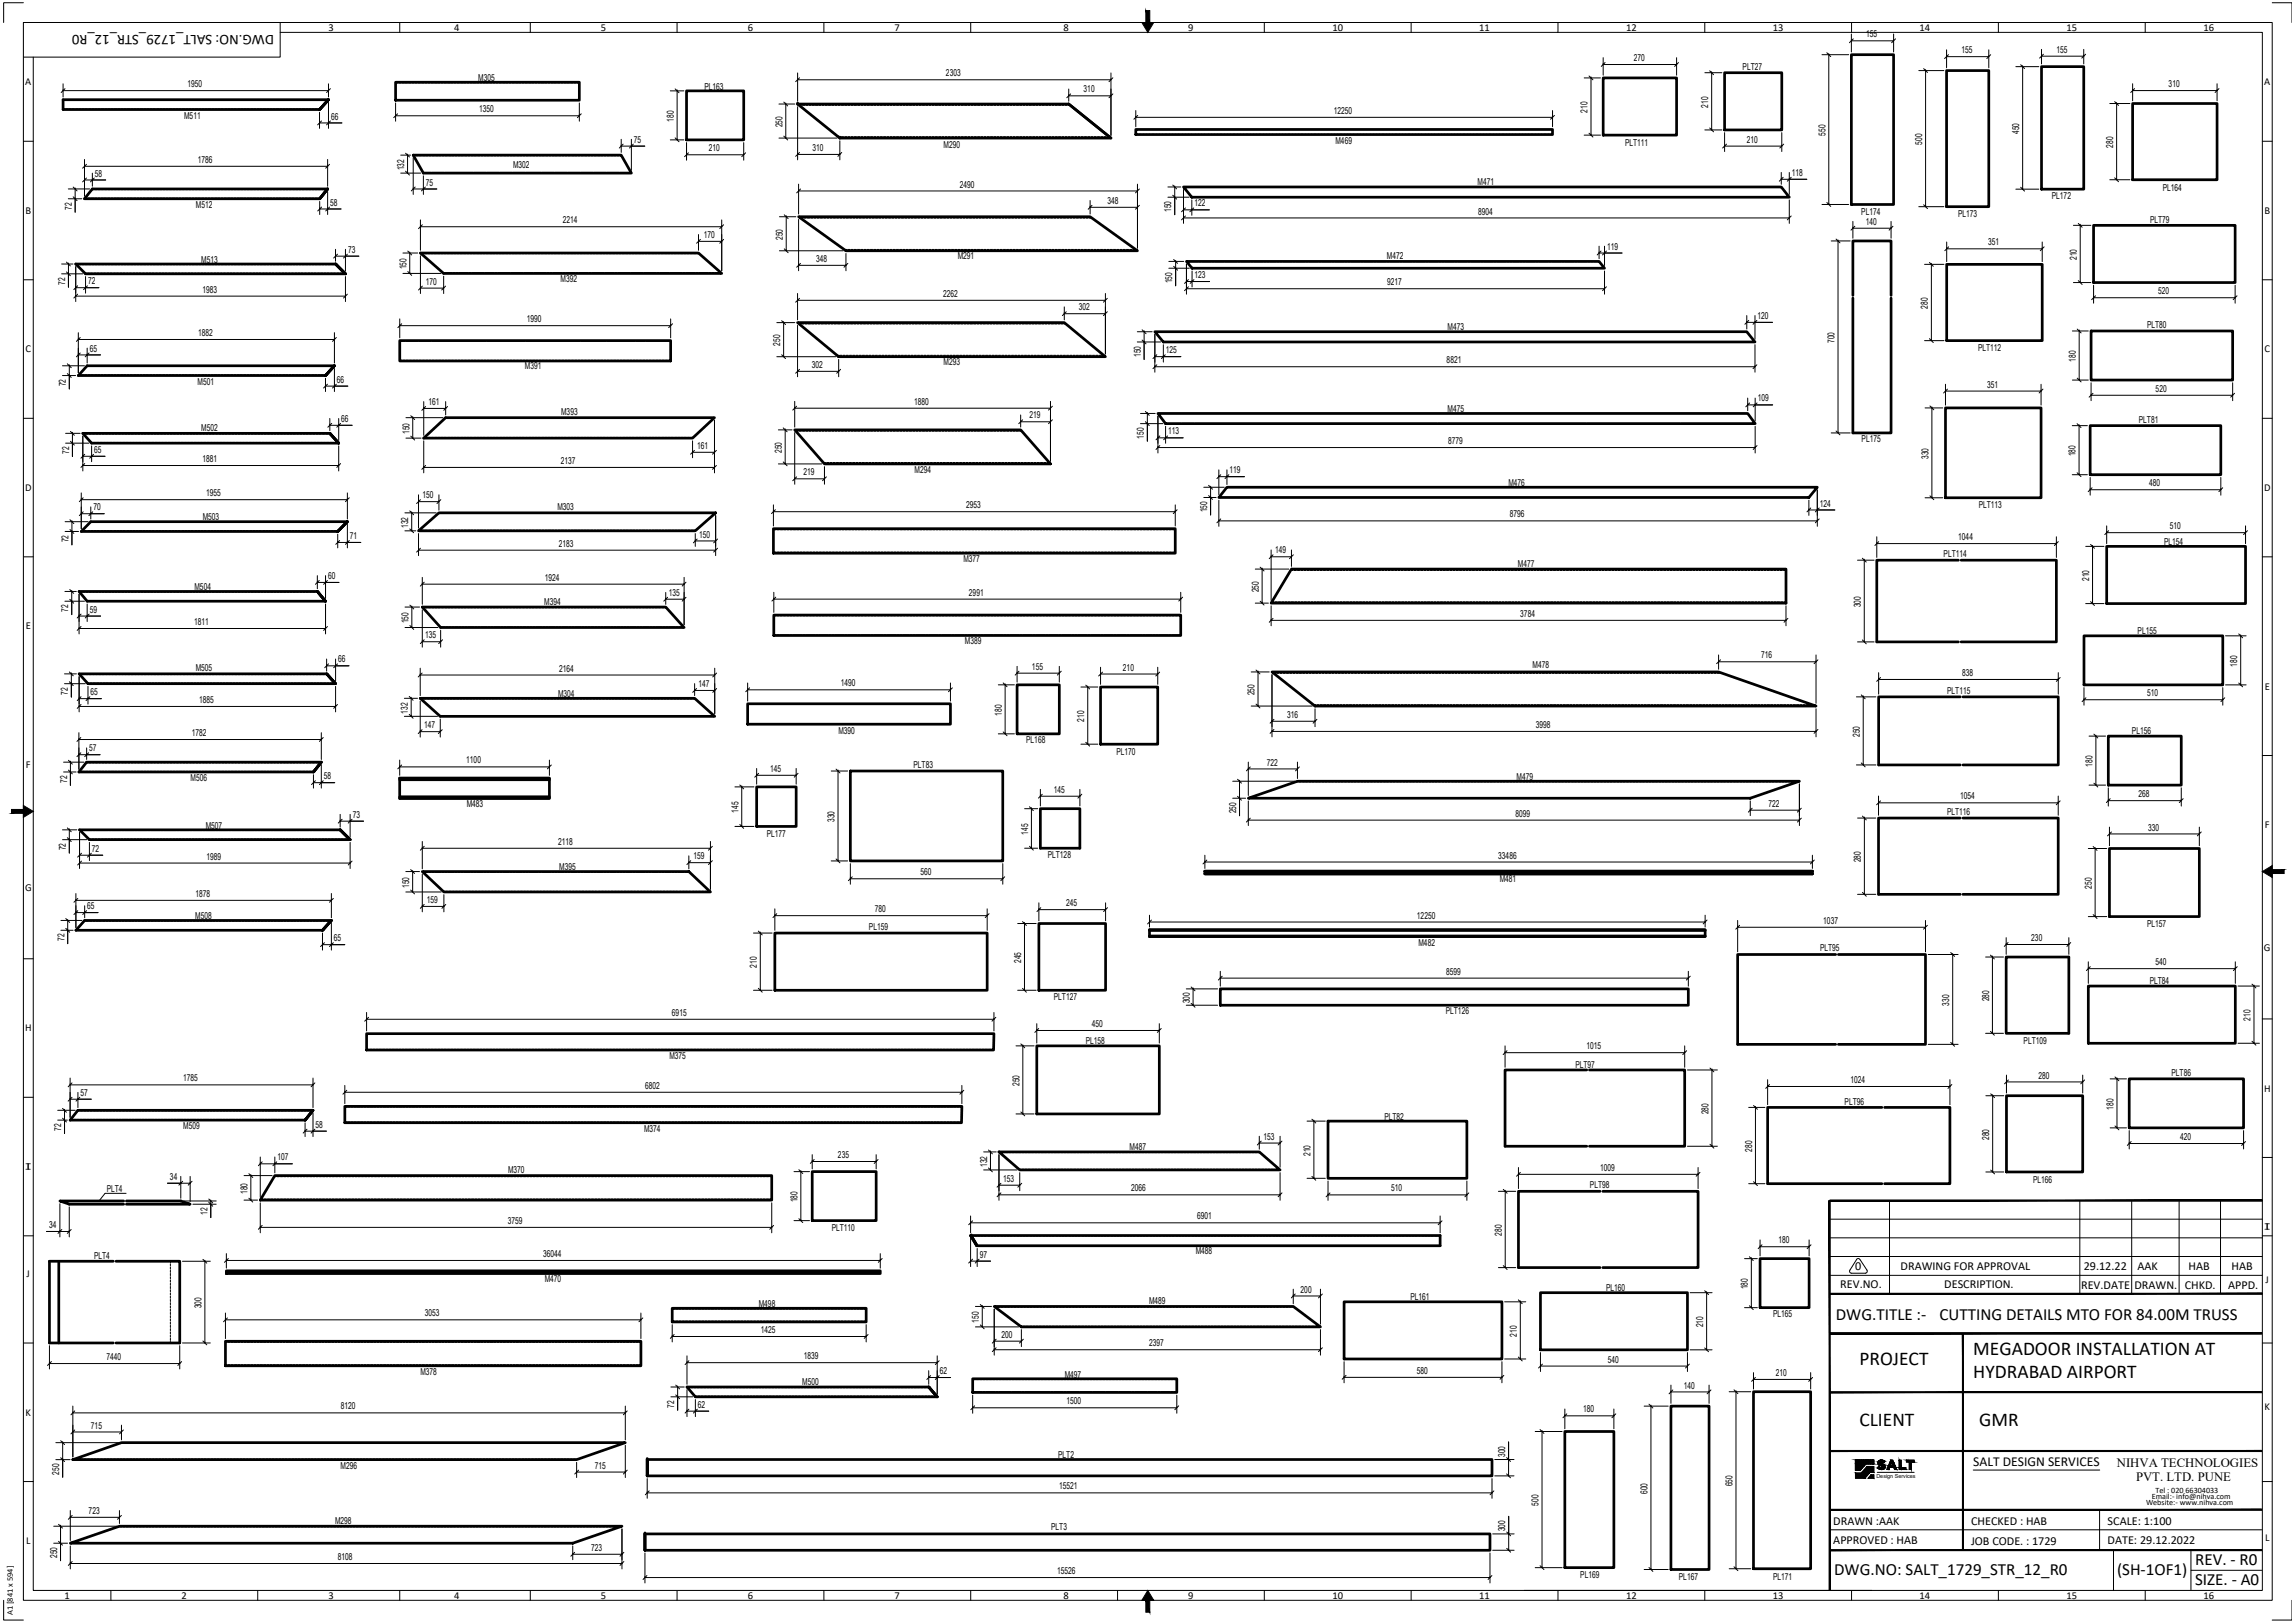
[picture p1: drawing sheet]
<svg xmlns="http://www.w3.org/2000/svg" width="841mm" height="594mm" viewBox="0 0 841 594" stroke-linecap="round" stroke-linejoin="round" font-family="sans-serif">
<defs><g id="words">
<g font-size="7.1">
<text x="723.1" y="496.3">MEGADOOR INSTALLATION AT</text>
<text x="681.4" y="499.9">PROJECT</text>
<text x="723.1" y="504.6">HYDRABAD AIRPORT</text>
<text x="681.4" y="522.4">CLIENT</text>
<text x="725.3" y="522.4">GMR</text>
</g>
<g font-size="6.2">
<text x="672.7" y="483.3">DWG.TITLE :-</text>
<text x="710.8" y="483.4">CUTTING DETAILS MTO FOR 84.00M TRUSS</text>
<text x="804.4" y="573.3">REV. - R0</text>
<text x="672.1" y="577">DWG.NO: SALT_1729_STR_12_R0</text>
<text x="775.8" y="577">(SH-1OF1)</text>
<text x="804.4" y="580.7">SIZE. - A0</text>
</g>
<text font-size="5.4" x="100.4" y="12.9" transform="rotate(180 100.4 12.9)">DWG.NO: SALT_1729_STR_12_R0</text>
<text font-size="5" x="723.1" y="537.1">SALT DESIGN SERVICES</text>
<g font-size="4.7">
<text x="775.7" y="537.3">NIHVA TECHNOLOGIES</text>
<text x="782.8" y="542.6">PVT. LTD. PUNE</text>
</g>
<g font-size="4.5">
<text x="679.9" y="465.3">0</text>
<text x="696.5" y="465.3">DRAWING FOR APPROVAL</text>
<text x="763.6" y="465.3">29.12.22</text>
<text x="783.3" y="465.3">AAK</text>
<text x="802" y="465.3">HAB</text>
<text x="817.8" y="465.3">HAB</text>
<text x="674.4" y="471.9">REV.NO.</text>
<text x="712.5" y="471.9">DESCRIPTION.</text>
<text x="762.6" y="471.9">REV.DATE</text>
<text x="782.2" y="471.9">DRAWN.</text>
<text x="800.6" y="471.9">CHKD.</text>
<text x="816.5" y="471.9">APPD.</text>
<text x="671.8" y="558.4">DRAWN :AAK</text>
<text x="722.3" y="558.4">CHECKED : HAB</text>
<text x="772.4" y="558.4">SCALE: 1:100</text>
<text x="671.8" y="565.6">APPROVED : HAB</text>
<text x="722.3" y="565.9">JOB CODE. : 1729</text>
<text x="772.4" y="565.6">DATE: 29.12.2022</text>
</g>
<g font-size="3.9">
<text x="120.4" y="11.3">3</text>
<text x="166.4" y="11.3">4</text>
<text x="220.2" y="11.2">5</text>
<text x="274" y="11.3">6</text>
<text x="327.9" y="11.2">7</text>
<text x="389.8" y="11.3">8</text>
<text x="435.4" y="11.3">9</text>
<text x="488.3" y="11.3">10</text>
<text x="542.1" y="11.3">11</text>
<text x="595.9" y="11.3">12</text>
<text x="649.7" y="11.3">13</text>
<text x="703.5" y="11.3">14</text>
<text x="757.3" y="11.2">15</text>
<text x="807.4" y="11.3">16</text>
<text x="9.2" y="31.2">A</text>
<text x="829.8" y="31.2">A</text>
<text x="9.3" y="78.3">B</text>
<text x="829.8" y="78.3">B</text>
<text x="9.3" y="129.1">C</text>
<text x="829.8" y="129.1">C</text>
<text x="9.2" y="179.8">D</text>
<text x="829.7" y="179.8">D</text>
<text x="9.4" y="230.5">E</text>
<text x="829.9" y="252.6">E</text>
<text x="9.5" y="281.3">F</text>
<text x="830" y="303.3">F</text>
<text x="9.2" y="326.3">G</text>
<text x="829.6" y="348.3">G</text>
<text x="9.2" y="377.7">H</text>
<text x="829.7" y="399.8">H</text>
<text x="9.4" y="428.5">T</text>
<text x="11.3" y="426.1" transform="rotate(180 11.3 426.1)">T</text>
<text x="831.8" y="448.1" transform="rotate(180 831.8 448.1)">T</text>
<text x="829.9" y="450.5">T</text>
<text x="9.8" y="467.7">J</text>
<text x="830.3" y="469.8">J</text>
<text x="9.4" y="518.5">K</text>
<text x="829.9" y="516.4">K</text>
<text x="9.6" y="565.6">L</text>
<text x="830.1" y="564.6">L</text>
<text x="23.6" y="585.6">1</text>
<text x="66.6" y="585.6">2</text>
<text x="120.4" y="585.6">3</text>
<text x="166.4" y="585.6">4</text>
<text x="220.2" y="585.5">5</text>
<text x="274" y="585.6">6</text>
<text x="327.9" y="585.5">7</text>
<text x="389.8" y="585.6">8</text>
<text x="435.4" y="585.5">9</text>
<text x="488.3" y="585.6">10</text>
<text x="542.1" y="585.6">11</text>
<text x="595.9" y="585.6">12</text>
<text x="649.7" y="585.6">13</text>
<text x="703.5" y="585.6">14</text>
<text x="757.3" y="585.5">15</text>
<text x="807.4" y="585.6">16</text>
</g>
<g font-size="3.5">
<text x="683.9" y="13.7">155</text>
<text x="598.7" y="22.4">270</text>
<text x="718.8" y="19.5">155</text>
<text x="753.6" y="19.3">155</text>
<text x="175.3" y="29.6">M305</text>
<text x="346.7" y="28">2303</text>
<text x="638.6" y="25.8">PLT27</text>
<text x="68.7" y="31.9">1950</text>
<text x="258.1" y="32.8">PL163</text>
<text x="397.1" y="33.9">310</text>
<text x="794.7" y="31.9">310</text>
<text x="175.6" y="41.2">1350</text>
<text x="488.8" y="41.7">12250</text>
<text x="581.8" y="41.3" transform="rotate(-90 581.8 41.3)">210</text>
<text x="626" y="39.4" transform="rotate(-90 626 39.4)">210</text>
<text x="67.5" y="43.6">M511</text>
<text x="121.3" y="43.8">66</text>
<text x="246.9" y="44.5" transform="rotate(-90 246.9 44.5)">180</text>
<text x="286.7" y="46.6" transform="rotate(-90 286.7 46.6)">250</text>
<text x="232.3" y="52.3">75</text>
<text x="489.4" y="52.8">M469</text>
<text x="595.5" y="53.5">PLT111</text>
<text x="640.2" y="52.3">210</text>
<text x="668.9" y="49.7" transform="rotate(-90 668.9 49.7)">550</text>
<text x="704.4" y="53.1" transform="rotate(-90 704.4 53.1)">500</text>
<text x="740" y="49.1" transform="rotate(-90 740 49.1)">450</text>
<text x="72.5" y="59.7">1786</text>
<text x="259.8" y="55.4">210</text>
<text x="297.8" y="55.3">310</text>
<text x="345.8" y="54.3">M290</text>
<text x="774.4" y="54.2" transform="rotate(-90 774.4 54.2)">280</text>
<text x="34.8" y="64.7">58</text>
<text x="148.1" y="62.4" transform="rotate(-90 148.1 62.4)">132</text>
<text x="188" y="61.4">M302</text>
<text x="656.6" y="64.4">118</text>
<text x="156.1" y="68">75</text>
<text x="351.7" y="68.7">2490</text>
<text x="541.4" y="67.6">M471</text>
<text x="792.6" y="69.9">PL164</text>
<text x="26.3" y="76.8" transform="rotate(-90 26.3 76.8)">72</text>
<text x="71.8" y="76.1">M512</text>
<text x="121" y="75.3">58</text>
<text x="405.9" y="74.7">348</text>
<text x="429.2" y="77.7" transform="rotate(-90 429.2 77.7)">150</text>
<text x="437.7" y="75.6">122</text>
<text x="751.9" y="73">PL172</text>
<text x="206.2" y="81.8">2214</text>
<text x="541.7" y="78.6">8904</text>
<text x="682.1" y="78.6">PL174</text>
<text x="683.7" y="82.3">140</text>
<text x="717.5" y="79.4">PL173</text>
<text x="787.9" y="81.8">PLT79</text>
<text x="258" y="87.2">170</text>
<text x="286.9" y="87.9" transform="rotate(-90 286.9 87.9)">250</text>
<text x="728.6" y="89.9">351</text>
<text x="127.5" y="92.6">73</text>
<text x="299" y="95.9">348</text>
<text x="351" y="94.9">M291</text>
<text x="508.2" y="94.8">M472</text>
<text x="588.9" y="91.4">119</text>
<text x="761.1" y="95.3" transform="rotate(-90 761.1 95.3)">210</text>
<text x="73.8" y="96.3">M513</text>
<text x="148.9" y="98.7" transform="rotate(-90 148.9 98.7)">150</text>
<text x="437.8" y="101.9">123</text>
<text x="23.8" y="104.3" transform="rotate(-90 23.8 104.3)">72</text>
<text x="32.3" y="104.1">72</text>
<text x="74.1" y="107.2">1983</text>
<text x="156" y="104.3">170</text>
<text x="205.4" y="103.4">M392</text>
<text x="429.6" y="103.7" transform="rotate(-90 429.6 103.7)">150</text>
<text x="508.4" y="104.5">9217</text>
<text x="790.9" y="107.8">520</text>
<text x="345.7" y="108.7">2262</text>
<text x="395.3" y="113.7">302</text>
<text x="706.5" y="113.1" transform="rotate(-90 706.5 113.1)">280</text>
<text x="193.1" y="118.1">1990</text>
<text x="644.1" y="116.8">120</text>
<text x="72.6" y="123.1">1882</text>
<text x="530.5" y="120.7">M473</text>
<text x="672.3" y="125.7" transform="rotate(-90 672.3 125.7)">700</text>
<text x="786.8" y="120.3">PLT80</text>
<text x="32.9" y="128.7">65</text>
<text x="285.9" y="126.7" transform="rotate(-90 285.9 126.7)">250</text>
<text x="418" y="130.7" transform="rotate(-90 418 130.7)">150</text>
<text x="427.2" y="129.4">125</text>
<text x="724.9" y="128.7">PLT112</text>
<text x="192.4" y="135.2">M391</text>
<text x="297.5" y="134.8">302</text>
<text x="345.8" y="133.6">M293</text>
<text x="530.1" y="133.1">8821</text>
<text x="760.7" y="132.5" transform="rotate(-90 760.7 132.5)">180</text>
<text x="24.2" y="141.5" transform="rotate(-90 24.2 141.5)">72</text>
<text x="72.4" y="140.8">M501</text>
<text x="123.5" y="140.2">66</text>
<text x="728.2" y="142">351</text>
<text x="790" y="143.5">520</text>
<text x="157" y="148.3">161</text>
<text x="335" y="148.3">1880</text>
<text x="644.1" y="147.1">109</text>
<text x="125.1" y="154.5">66</text>
<text x="205.6" y="151.9">M393</text>
<text x="377.2" y="153.2">219</text>
<text x="530.5" y="150.8">M475</text>
<text x="783.8" y="155.1">PLT81</text>
<text x="73.7" y="157.9">M502</text>
<text x="150" y="159" transform="rotate(-90 150 159)">150</text>
<text x="419.2" y="160.6" transform="rotate(-90 419.2 160.6)">150</text>
<text x="428.1" y="159.1">113</text>
<text x="682.2" y="161.8">PL175</text>
<text x="25.3" y="166.3" transform="rotate(-90 25.3 166.3)">72</text>
<text x="34.5" y="165.9">65</text>
<text x="255.5" y="164.4">161</text>
<text x="286.5" y="166" transform="rotate(-90 286.5 166)">250</text>
<text x="530.7" y="162.7">8779</text>
<text x="760.6" y="167.2" transform="rotate(-90 760.6 167.2)">180</text>
<text x="74.2" y="169.3">1881</text>
<text x="205.5" y="170">2137</text>
<text x="335.1" y="173.2">M294</text>
<text x="450.6" y="173.3">119</text>
<text x="706.7" y="168.1" transform="rotate(-90 706.7 168.1)">330</text>
<text x="294.4" y="174.1">219</text>
<text x="552.8" y="178.1">M476</text>
<text x="787.6" y="178.1">480</text>
<text x="75.5" y="181.8">1955</text>
<text x="154.8" y="182.5">150</text>
<text x="666.9" y="185.5">124</text>
<text x="725.1" y="186">PLT113</text>
<text x="34.2" y="186.9">70</text>
<text x="74.3" y="190.3">M503</text>
<text x="204.3" y="186.9">M303</text>
<text x="354" y="186.2">2953</text>
<text x="442.4" y="187.7" transform="rotate(-90 442.4 187.7)">150</text>
<text x="553.3" y="189.5">8796</text>
<text x="128.2" y="197.4">71</text>
<text x="149.6" y="193.4" transform="rotate(-90 149.6 193.4)">132</text>
<text x="256.2" y="196.9">150</text>
<text x="717.6" y="197.9">1044</text>
<text x="795.2" y="193.9">510</text>
<text x="25.1" y="198.6" transform="rotate(-90 25.1 198.6)">72</text>
<text x="204.8" y="200.3">2183</text>
<text x="467.3" y="202.7">149</text>
<text x="712.3" y="204">PLT114</text>
<text x="793" y="199.7">PL154</text>
<text x="353.1" y="205.8">M377</text>
<text x="556.3" y="207.7">M477</text>
<text x="71.3" y="215.9">M504</text>
<text x="120.2" y="212.1">60</text>
<text x="199.7" y="212.7">1924</text>
<text x="765.6" y="212.9" transform="rotate(-90 765.6 212.9)">210</text>
<text x="199.5" y="221.5">M394</text>
<text x="245" y="218.2">135</text>
<text x="355.1" y="218.2">2991</text>
<text x="461.3" y="216.9" transform="rotate(-90 461.3 216.9)">250</text>
<text x="25" y="224.2" transform="rotate(-90 25 224.2)">72</text>
<text x="32.9" y="224.4">59</text>
<text x="557.1" y="226">3784</text>
<text x="681.9" y="222.4" transform="rotate(-90 681.9 222.4)">300</text>
<text x="71.1" y="228.9">1811</text>
<text x="149.7" y="228.4" transform="rotate(-90 149.7 228.4)">150</text>
<text x="155.8" y="233.8">135</text>
<text x="783.3" y="232.3">PL155</text>
<text x="353.6" y="236">M389</text>
<text x="71.7" y="245.9">M505</text>
<text x="123.9" y="242.6">66</text>
<text x="204.9" y="246">2164</text>
<text x="378.2" y="245.3">155</text>
<text x="411.5" y="245.6">210</text>
<text x="561.7" y="244.8">M478</text>
<text x="645.4" y="241.1">716</text>
<text x="819.9" y="244.1" transform="rotate(-90 819.9 244.1)">180</text>
<text x="256" y="251.6">147</text>
<text x="308.1" y="251.4">1490</text>
<text x="719.1" y="247.6">838</text>
<text x="24.9" y="254.4" transform="rotate(-90 24.9 254.4)">72</text>
<text x="33.2" y="254.6">65</text>
<text x="73" y="257.5">1885</text>
<text x="204.5" y="255.2">M304</text>
<text x="459.8" y="254.6" transform="rotate(-90 459.8 254.6)">250</text>
<text x="713.6" y="254">PLT115</text>
<text x="786.8" y="255">510</text>
<text x="149.4" y="261.4" transform="rotate(-90 149.4 261.4)">132</text>
<text x="367.1" y="262.1" transform="rotate(-90 367.1 262.1)">180</text>
<text x="471.7" y="262.9">316</text>
<text x="70.3" y="269.6">1782</text>
<text x="155.4" y="266.7">147</text>
<text x="307.3" y="268.8">M390</text>
<text x="397.4" y="264.4" transform="rotate(-90 397.4 264.4)">210</text>
<text x="562.8" y="266.6">3998</text>
<text x="681.5" y="270" transform="rotate(-90 681.5 270)">250</text>
<text x="781.3" y="268.7">PL156</text>
<text x="32.7" y="275.2">57</text>
<text x="376.1" y="272.2">PL168</text>
<text x="170.9" y="279.6">1100</text>
<text x="334.8" y="281.4">PLT83</text>
<text x="409.1" y="276.5">PL170</text>
<text x="464.2" y="280.4">722</text>
<text x="766.8" y="280.8" transform="rotate(-90 766.8 280.8)">180</text>
<text x="24.6" y="286.7" transform="rotate(-90 24.6 286.7)">72</text>
<text x="69.9" y="285.9">M506</text>
<text x="118.7" y="285.4">58</text>
<text x="282.3" y="282.7">145</text>
<text x="555.8" y="285.6">M479</text>
<text x="386.2" y="290.4">145</text>
<text x="718.3" y="292.8">1054</text>
<text x="783.7" y="292">268</text>
<text x="129.2" y="299.5">73</text>
<text x="171" y="295.5">M483</text>
<text x="270.6" y="297.7" transform="rotate(-90 270.6 297.7)">145</text>
<text x="453" y="297.8" transform="rotate(-90 453 297.8)">250</text>
<text x="555.4" y="299.1">8099</text>
<text x="648.1" y="295.5">722</text>
<text x="713.5" y="298.5">PLT116</text>
<text x="75.4" y="303.5">M507</text>
<text x="305.9" y="301.1" transform="rotate(-90 305.9 301.1)">330</text>
<text x="376.7" y="305.7" transform="rotate(-90 376.7 305.7)">145</text>
<text x="787.2" y="304.2">330</text>
<text x="24.2" y="311.5" transform="rotate(-90 24.2 311.5)">72</text>
<text x="33.7" y="312">72</text>
<text x="204.5" y="309.4">2118</text>
<text x="281" y="306.6">PL177</text>
<text x="75.7" y="314.9">1989</text>
<text x="254.1" y="314.7">159</text>
<text x="384" y="314.3">PLT128</text>
<text x="549.1" y="314.5">33486</text>
<text x="682" y="315.9" transform="rotate(-90 682 315.9)">280</text>
<text x="205" y="318.7">M395</text>
<text x="337.3" y="320.6">560</text>
<text x="549.6" y="323.1">M481</text>
<text x="71.6" y="328.5">1878</text>
<text x="150" y="325.2" transform="rotate(-90 150 325.2)">150</text>
<text x="766.5" y="325.5" transform="rotate(-90 766.5 325.5)">250</text>
<text x="32" y="333">65</text>
<text x="156.4" y="330.7">159</text>
<text x="320.6" y="334.1">780</text>
<text x="390.7" y="331.9">245</text>
<text x="71.6" y="336.6">M508</text>
<text x="318.4" y="340.7">PL159</text>
<text x="519.3" y="336.5">12250</text>
<text x="668.2" y="338.4">1037</text>
<text x="786.8" y="339.4">PL157</text>
<text x="23.6" y="344.7" transform="rotate(-90 23.6 344.7)">72</text>
<text x="122.4" y="344.7">65</text>
<text x="519.8" y="346.4">M482</text>
<text x="744.4" y="344.7">230</text>
<text x="374.2" y="352.7" transform="rotate(-90 374.2 352.7)">245</text>
<text x="667" y="348.3">PLT95</text>
<text x="789.9" y="353.5">540</text>
<text x="277.4" y="354.5" transform="rotate(-90 277.4 354.5)">210</text>
<text x="529.9" y="357">8599</text>
<text x="787.8" y="360.4">PLT84</text>
<text x="386.2" y="366.2">PLT127</text>
<text x="436" y="367.5" transform="rotate(-90 436 367.5)">300</text>
<text x="529.8" y="371.5">PLT126</text>
<text x="714.3" y="368.3" transform="rotate(-90 714.3 368.3)">330</text>
<text x="728.9" y="366.8" transform="rotate(-90 728.9 366.8)">280</text>
<text x="246.3" y="372.1">6915</text>
<text x="400.1" y="376.2">450</text>
<text x="824.7" y="373.9" transform="rotate(-90 824.7 373.9)">210</text>
<text x="397.9" y="382.2">PL158</text>
<text x="741.6" y="382.3">PLT109</text>
<text x="245.3" y="387.9">M375</text>
<text x="581.4" y="384.3">1015</text>
<text x="577.3" y="391.3">PLT97</text>
<text x="747" y="395">280</text>
<text x="795.8" y="394.2">PLT86</text>
<text x="29.5" y="401.3">57</text>
<text x="67.2" y="396.1">1785</text>
<text x="236.4" y="398.8">6802</text>
<text x="373.6" y="397.8" transform="rotate(-90 373.6 397.8)">250</text>
<text x="678.1" y="396.7">1024</text>
<text x="676" y="404.8">PLT96</text>
<text x="774.5" y="406.4" transform="rotate(-90 774.5 406.4)">180</text>
<text x="67.1" y="413.4">M509</text>
<text x="115.6" y="413.1">58</text>
<text x="507.3" y="410.1">PLT82</text>
<text x="626.1" y="408.1" transform="rotate(-90 626.1 408.1)">280</text>
<text x="22.4" y="414.2" transform="rotate(-90 22.4 414.2)">72</text>
<text x="236" y="414.6">M374</text>
<text x="463" y="417.4">153</text>
<text x="729" y="417.6" transform="rotate(-90 729 417.6)">280</text>
<text x="799" y="417.6">420</text>
<text x="101.6" y="425">107</text>
<text x="307.1" y="424.2">235</text>
<text x="413.9" y="421.3">M487</text>
<text x="480.2" y="423.4" transform="rotate(-90 480.2 423.4)">210</text>
<text x="642.1" y="421.8" transform="rotate(-90 642.1 421.8)">280</text>
<text x="186.2" y="429.6">M370</text>
<text x="361.7" y="427.5" transform="rotate(-90 361.7 427.5)">132</text>
<text x="586.3" y="428.9">1009</text>
<text x="39.1" y="436.5">PLT4</text>
<text x="62.3" y="432.1">34</text>
<text x="90.7" y="437.4" transform="rotate(-90 90.7 437.4)">180</text>
<text x="367.6" y="432.8">153</text>
<text x="414.5" y="436.4">2066</text>
<text x="509.8" y="436.4">510</text>
<text x="582.7" y="435">PLT98</text>
<text x="745.1" y="433.3">PL166</text>
<text x="292.2" y="440.4" transform="rotate(-90 292.2 440.4)">180</text>
<text x="18" y="449.8">34</text>
<text x="76" y="445" transform="rotate(-90 76 445)">12</text>
<text x="186.1" y="448.3">3759</text>
<text x="438.7" y="446.6">6901</text>
<text x="304.8" y="450.8">PLT110</text>
<text x="550.4" y="452.6" transform="rotate(-90 550.4 452.6)">280</text>
<text x="651.7" y="455.4">180</text>
<text x="34.5" y="461">PLT4</text>
<text x="199" y="460.4">36044</text>
<text x="359" y="460.7">97</text>
<text x="438.2" y="459.3">M488</text>
<text x="199.6" y="469.7">M470</text>
<text x="476.6" y="473.4">200</text>
<text x="588.6" y="472.8">PL160</text>
<text x="640.5" y="472.2" transform="rotate(-90 640.5 472.2)">180</text>
<text x="73.8" y="479.2" transform="rotate(-90 73.8 479.2)">300</text>
<text x="278.1" y="478.7">M498</text>
<text x="421.1" y="477.7">M489</text>
<text x="516.8" y="476.1">PL161</text>
<text x="155.7" y="482.2">3053</text>
<text x="358.7" y="484.5" transform="rotate(-90 358.7 484.5)">150</text>
<text x="649.8" y="482.5">PL165</text>
<text x="278.8" y="488.3">1425</text>
<text x="367.1" y="490">200</text>
<text x="555.9" y="489.5" transform="rotate(-90 555.9 489.5)">210</text>
<text x="624.2" y="486.2" transform="rotate(-90 624.2 486.2)">210</text>
<text x="294.6" y="497.8">1839</text>
<text x="421.1" y="493.1">2397</text>
<text x="39" y="498.2">7440</text>
<text x="154.1" y="503.7">M378</text>
<text x="344.4" y="503.3">62</text>
<text x="519.2" y="503.2">580</text>
<text x="589.2" y="499.1">540</text>
<text x="650.8" y="504">210</text>
<text x="294" y="507.1">M500</text>
<text x="390.2" y="504.6">M497</text>
<text x="617" y="508.6">140</text>
<text x="247.1" y="515.6" transform="rotate(-90 247.1 515.6)">72</text>
<text x="255.8" y="515.6">62</text>
<text x="390.8" y="514.4">1500</text>
<text x="124.9" y="516.2">8120</text>
<text x="580.2" y="517.3">180</text>
<text x="33.3" y="523.2">715</text>
<text x="387.8" y="533.8">PLT2</text>
<text x="551.6" y="533.6" transform="rotate(-90 551.6 533.6)">300</text>
<text x="124.8" y="537.9">M296</text>
<text x="218" y="537.9">715</text>
<text x="21.7" y="540.1" transform="rotate(-90 21.7 540.1)">250</text>
<text x="388.2" y="545.5">15521</text>
<text x="634.9" y="544.4" transform="rotate(-90 634.9 544.4)">650</text>
<text x="563.8" y="551.5" transform="rotate(-90 563.8 551.5)">500</text>
<text x="603.8" y="547.2" transform="rotate(-90 603.8 547.2)">600</text>
<text x="32.5" y="554.5">723</text>
<text x="122.8" y="558.2">M298</text>
<text x="385.2" y="560.5">PLT3</text>
<text x="551.6" y="560.9" transform="rotate(-90 551.6 560.9)">300</text>
<text x="216.6" y="568">723</text>
<text x="20.9" y="570.7" transform="rotate(-90 20.9 570.7)">250</text>
<text x="123.8" y="571.4">8108</text>
<text x="387.4" y="576.5">15526</text>
<text x="579.1" y="577.8">PL169</text>
<text x="615.3" y="578.7">PL167</text>
<text x="649.8" y="578.8">PL171</text>
</g>
<text font-size="3.1" x="4.7" y="591.6" transform="rotate(-90 4.7 591.6)">A1 [841 x 594]</text>
<g font-size="3">
<text x="786.4" y="551.3">Website:- www.nihva.com</text>
<text x="788.5" y="549">Email:- info@nihva.com</text>
<text x="789.9" y="546.7">Tel : 020 66304033</text>
</g>
<text font-size="2" x="687.6" y="541.3">Design Services</text>
</g></defs>
<!-- layer: Part -->
<g fill="none" stroke="#000" stroke-width=".99">
<path d="M120.1 36.8h.1M120.1 36.8l-2.8 3.1M120.3 36.5h-97.2v3.6h94l3.3-3.6M145 30.1h67.3v6.6h-67.3zM251.6 33.3h20.9v17.9h-20.9zM292.3 38.1h99.3l15.5 12.5h-99.3zM391.6 38.1l15.5 12.5M587.5 28.5h26.9v21h-26.9zM632 26.6h20.9v21h-20.9zM678.5 20h15.4v54.9h-15.4zM713.3 25.9h15.5v49.8h-15.5zM748.1 24.4h15.5v44.9h-15.5z"/>
<path d="M781.5 37.9h31v27.9h-31zM151.4 56.8h76.2l3.8 6.6h-76.2zM416.2 47.4h152.7v1.9h-152.7zM119.9 69.5h.1M119.9 69.5l-2.6 3zM120 69.2l-2.8 3.6M120.1 69.2l-2.9 3.6M120.1 69.2h-86.3l-2.8 3.6h86.2M292.7 79.4h106.8l17.3 12.4h-106.8zM433.7 68.5h219.1l2.9 3.7h-218.9zM27.7 96.7h95.3l3.6 3.6h-95.3zM123 96.7l3.6 3.6"/>
<path d="M123.3 97h.1M123.3 97l3 3zM154.1 92.7h101.9l8.5 7.4h-101.9zM434.8 95.7h151.2l2 2.5h-151.2zM713.4 96.8h35v28h-35zM767.2 82.5h51.9v21h-51.9zM292.3 118.2h97.7l15.1 12.4h-97.8zM679 108.2v-19.9h14v19.9M679 109.2v49.4h14v-49.4M122.3 134.2h.1M122.3 134.2l-2.8 3.1M122.5 134h-90.6l-3.2 3.5h90.6l3.3-3.5"/>
<path d="M146.5 124.7h99.3v7.5h-99.3zM423.2 121.5h216.9l3 3.8h-216.8zM766.3 121.2h51.9v18h-51.9zM121.1 159h.1M121.1 159l2.8 3.1M291.2 157.4h82.8l11 12.5h-82.9zM424.3 151.4h216.2l2.7 3.8h-216.1zM712.9 149.4h35.1v32.9h-35.1zM766 155.9h47.8v18h-47.8zM124.1 162.3h-90.5l-3.2-3.6h90.5l3.2 3.6M155.3 160.5l8-7.5h98.5l-8 7.5zM449.6 178.5h216.4l-3.1 3.7h-216.2z"/>
<path d="M33.3 191.1h94l-3.5 3.6h-94zM127 191.3h.1M127 191.3l-3 3.1M153.4 194.4l7.4-6.6h101.5l-7.5 6.6zM283.4 193.6h147.3v9h-147.3zM29 216.6h87.3l3 3.6h-87.4zM116.5 216.9h.1M116.5 216.9l2.6 3.1zM473.3 208.4h181.2v12.5h-188.7zM717.7 205.2h-29.9v29.9h29.9M718.7 205.2h34.9v29.9h-34.9M772 200.1h50.9v21h-50.9z"/>
<path d="M154.7 222.3h89.3l6.7 7.5h-89.2zM283.6 225.3h149.1v7.5h-149.1zM763.7 232.9h50.9v18h-50.9zM119.7 246.8l3.2 3.6M119.7 246.8h-90.7l3.2 3.6h90.8M120 247.1h.1M119.9 247.1l2.8 3.1-2.7-3.1M154 255.8h100.6l7.3 6.6h-100.6zM274 257.8h74.3v7.4h-74.3zM372.7 250.8h15.5v18h-15.5zM403.3 251.6h21v21h-21zM466.1 246.1h163.7l35.7 12.5h-183.6z"/>
<path d="M718.4 255.2h-30v25h30M719.3 255.2h35v25h-35M117.6 279.4h.1M117.6 279.4l-2.5 3.1zM117.7 279.2l-2.8 3.6M117.8 279.2l-2.9 3.6M117.8 279.2h-86l-2.9 3.6h86M772.6 269.6h26.7v18h-26.7zM146.5 285h54.8v7.5h-54.8zM146.5 292.2h54.8M146.5 291.8h54.8M146.5 285.6h54.8"/>
<path d="M146.5 285.2h54.8M277.3 288.2h14.5v14.5h-14.5zM311.6 282.4h55.9v32.9h-55.9zM381.3 296.2h14.4v14.5h-14.4zM457.5 292.4l18-6.3h183.9l-18 6.3zM718.3 299.6h-29.9v28h29.9M719.3 299.6h35v28h-35M124.9 304.2h.1M124.9 304.2l3.1 3.1M124.9 304.2l3.2 3.1M128.3 307.5h-95.5l-3.7-3.6h95.6l3.6 3.6M154.7 319.2h97.7l8 7.5h-97.7z"/>
<path d="M441.5 319.1h222.7v1h-222.7zM441.5 319.2h222.7M773 310.8h33v24.9h-33zM31 337.1h90.4l-3.2 3.6h-90.4zM121.2 337.4h.1M121.2 337.4l-2.8 3.1M380.7 338.3h24.5v24.4h-24.5zM441.5 320h222.7M284 341.7h77.8v21h-77.8zM421.2 340.5h203.7v2.5h-203.7zM421.2 342.9h203.7M421.2 342.8h203.7"/>
<path d="M421.2 340.7h203.7M421.2 340.6h203.7M672.7 349.6h-35.9v32.9h35.9M673.7 349.6h31.9v32.9h-31.9M735.2 350.5h22.9v28h-22.9zM134.3 378.6h229.9l-.1 6h-229.8zM447.2 362.2h171.5v6h-171.5zM765.3 361.2h53.9v20.9h-53.9zM379.9 383.1h44.9v24.9h-44.9zM581.5 391.9h-30v27.9h30M582.5 391.9h34.9v27.9h-34.9M780.3 395.1h41.9v18h-41.9z"/>
<path d="M28.6 406.7h86.1l-2.9 3.6h-86.1zM114.5 406.9h.1M114.5 406.9l-2.5 3.1 2.5-3.1M114.7 406.7l-2.9 3.6M126.4 405.2h226.1l-.1 6h-226zM486.7 410.6h50.8v21h-50.8zM689.6 405.6h-41.8v27.9h41.8M690.6 405.6h24v27.9h-24M735.3 401.3h27.9v27.9h-27.9zM45.3 439.9h-23.4l3.5 1.2h19.9M46.3 439.9h20l3.4 1.2h-23.4M100.7 430.6h182.1v9h-187.4z"/>
<path d="M297.6 429.1h23.5v18h-23.5zM366.1 421.9h95.4l7.6 6.6h-95.4zM586.4 436.3h-29.9v28h29.9M587.4 436.3h34.9v28h-34.9M355.7 452.5h172v3.8h-169.8zM355.8 452.7l2.1 3.4M355.9 452.5l2.2 3.8M21.5 461.9v30M41.5 461.9h-23.4v30h23.4M42.5 461.9h23.4v30h-23.4M83 465.5h239.6v1h-239.6zM246.3 479.2h71.1v5h-71.1z"/>
<path d="M364.3 478.5h109.6l10 7.5h-109.6zM492.5 476.8h57.9v20.9h-57.9zM564.5 473.5h53.9v20.9h-53.9zM645 461h18v17.9h-18zM82.6 491.3h152.3v8.9h-152.3zM340.6 508.3h.1M340.6 508.3l2.6 3.1M343.4 511.6h-88.6l-3-3.6h88.6l3.1 3.6M356.4 505h74.8v5h-74.8zM612.3 515h14v59.9h-14zM642.6 509.7h20.9v64.9h-20.9zM26.7 534.6l17.8-6.2h184.7l-17.9 6.2z"/>
<path d="M237.2 534.6v6zM237.2 534.6h309.6v6h-309.6M573.4 524.3h18v49.9h-18zM25.8 565.2l18-6.2h184.1l-18 6.2zM236.3 561.8v6zM236.3 561.8h309.7v6h-309.7"/>
</g>
<!-- layer: Dimension -->
<g fill="none" stroke="#000" stroke-width=".37">
<path d="M669.5 19.3l1.4 1.4M678.5 15h.1M678.5 15h15.4M678.5 12.5v6.5M679.2 14.2l-1.5 1.4M693.9 15h.1M693.9 12.5v6.5M694.6 14.2l-1.4 1.4M713.3 18.3v6.5M728.8 18.3v6.5M748.1 18.1v5.3M748.8 19.9l-1.4 1.4"/>
<path d="M763.6 18.1v5.3M764.3 19.9l-1.4 1.4M23.1 33.2h.1M23.1 33.2h97.3M23.1 30.7v4.8M23.8 32.5l-1.4 1.4M120.4 33.2h.1M120.4 30.7v4.8M120.4 37.5v9.5M121.1 32.5l-1.4 1.4M145 37.7v6.7M212.3 37.7v6.7"/>
<path d="M245.6 33.3h5M247.4 32.6l1.4 1.4M248.1 33.3h.1M248.1 33.3v17.9M285.5 38.1h5.8M287.2 37.4l1.4 1.4M288 38.1h.1M288 38.1v12.5M292.3 29.2h.1M292.3 26.7v10.4M292.3 39.1v19.5M292.3 29.2h114.8"/>
<path d="M293 28.5l-1.4 1.4M391.6 35.1h.1M391.6 35.1h15.5M391.6 32.6v4.5M392.3 34.4l-1.4 1.4M407.1 35.1h.1M407.1 29.2h.1M407.1 26.7v22.9M407.8 34.4l-1.4 1.4M407.8 28.5l-1.4 1.4M580.5 28.5h6M582.3 27.8l1.4 1.4"/>
<path d="M583 28.5h.1M583 28.5v21M587.5 23.6h.1M587.5 23.6h26.9M587.5 21.1v6.4M588.2 22.9l-1.4 1.4M614.4 23.6h.1M614.4 21.1v6.4M615.1 22.9l-1.4 1.4M624.8 26.6h6.2M626.5 25.9l1.5 1.5M627.3 26.6h.1"/>
<path d="M627.3 26.6v21M667.7 20h9.8M670.2 20h.1M670.2 20v54.9M703.2 25.9h9.1M704.9 25.1l1.5 1.5M705.7 25.9h.1M705.7 25.9v49.8M713.3 20.8h.1M713.3 20.8h15.5M714 20l-1.4 1.4M728.8 20.8h.1"/>
<path d="M729.5 20l-1.4 1.4M738.7 24.4h8.4M740.5 23.7l1.4 1.4M741.2 24.4h.1M741.2 24.4v44.9M748.1 20.6h.1M748.1 20.6h15.5M763.6 20.6h.1M773.2 37.9h7.3M774.9 37.2l1.5 1.4M775.7 37.9h.1M775.7 37.9v27.9"/>
<path d="M781.5 33.2h.1M781.5 33.2h31M781.5 30.7v6.2M782.2 32.5l-1.4 1.4M812.5 33.2h.1M812.5 30.7v6.2M813.2 32.5l-1.5 1.4M31 58.4v13.4M117.1 45h.1M117.1 45h8.2M117.1 41.1v5.9M117.8 44.3l-1.4 1.4"/>
<path d="M120.1 58.4v9.8M120.4 45h.1M121.1 44.3l-1.4 1.4M145 42.4h.1M145 42.4h67.3M145.7 41.7l-1.4 1.4M146.9 56.8h3.5M148.6 56.1l1.5 1.4M149.4 56.8h.1M149.4 56.8v6.6M151.4 57.8v13.4M212.3 42.4h.1"/>
<path d="M213 41.7l-1.4 1.4M227.6 53.5h.1M227.6 53.5h8.7M227.6 51v4.8M228.3 52.8l-1.4 1.4M231.4 53.5h.1M231.4 51v11.4M232.1 52.8l-1.4 1.4M245.6 51.2h5M247.4 50.5l1.4 1.4M248.1 51.2h.1M251.6 56.7h.1"/>
<path d="M251.6 56.7h20.9M251.6 52.2v6.5M252.3 56l-1.4 1.4M272.5 56.7h.1M272.5 52.2v6.5M273.2 56l-1.4 1.4M285.5 50.6h21.2M287.2 49.9l1.4 1.4M288 50.6h.1M292.3 56.6h.1M292.3 56.6h15.5M293 55.8l-1.4 1.5"/>
<path d="M307.8 56.6h.1M307.8 51.6v7M308.5 55.8l-1.5 1.5M416.2 43h.1M416.2 43h152.7M416.2 40.5v5.9M416.9 42.3l-1.4 1.4M568.9 43h.1M568.9 40.5v5.9M569.6 42.3l-1.4 1.4M580.5 49.5h6M582.3 48.8l1.4 1.4"/>
<path d="M583 49.5h.1M624.8 47.6h6.2M626.5 46.9l1.5 1.4M627.3 47.6h.1M632 53.5h.1M632 53.5h20.9M632 48.6v6.9M632.7 52.8l-1.4 1.4M652.9 53.5h.1M652.9 48.6v6.9M653.6 52.8l-1.4 1.4M25 72.8h5"/>
<path d="M25 69.2h7.9M26.8 72.1l1.4 1.4M26.8 68.5l1.4 1.4M27.5 72.8h.1M27.5 69.2h.1M27.5 69.2v8.5M31 65.9h.1M31 60.9h.1M31 65.9h7.7M31 60.9h89.1M31.7 65.2l-1.4 1.4M31.7 60.2l-1.4 1.4"/>
<path d="M33.8 65.9h.1M33.8 63.4v4.8M34.5 65.2l-1.4 1.4M117.2 76.5h.1M117.2 76.5h7.8M117.2 73.8v4.8M117.9 75.8l-1.5 1.5M120.1 76.5h.1M120.1 60.9h.1M120.1 70.2v8.4M120.8 75.8l-1.4 1.5M120.8 60.2l-1.4 1.4"/>
<path d="M146.9 63.4h7.3M148.6 62.7l1.5 1.4M149.4 63.4h.1M151.4 69.2h.1M151.4 69.2h8.7M152.1 68.5l-1.4 1.4M155.2 69.2h.1M155.2 64.4v6.8M155.9 68.5l-1.4 1.4M285.6 79.4h6.1M287.4 78.7l1.4 1.4M288.1 79.4h.1"/>
<path d="M288.1 79.4v12.4M292.7 69.9h.1M292.7 67.4v11M292.7 69.9h124.1M293.3 69.2l-1.3 1.4M399.5 75.9h.1M399.5 75.9h17.3M399.5 73.4v5M400.2 75.2l-1.4 1.4M416.8 75.9h.1M416.8 69.9h.1M416.8 67.4v23.5"/>
<path d="M417.5 75.2l-1.4 1.4M417.5 69.2l-1.4 1.4M428 72.2h7.8M428 68.5h4.7M429.8 71.5l1.4 1.4M429.8 67.8l1.4 1.4M430.5 72.2h.1M430.5 68.5h.1M430.5 68.5v10.1M433.7 76.9h.1M433.7 79.8h.1M433.7 76.9h9.5"/>
<path d="M433.7 69.5v12.3M433.7 79.8h222M434.4 76.2l-1.4 1.4M434.4 79.1l-1.4 1.4M436.8 76.9h.1M436.8 73.2v5.7M437.5 76.2l-1.5 1.4M652.8 65.7h.1M652.8 65.7h9.3M652.8 63.2v4.3M653.5 64.9l-1.5 1.5M655.7 65.7h.1"/>
<path d="M655.7 79.8h.1M655.7 63.2v8M655.7 73.2v8.6M656.4 64.9l-1.4 1.5M656.4 79.1l-1.4 1.4M667.7 74.9h9.8M669.5 74.2l1.4 1.4M670.2 74.9h.1M703.2 75.7h9.1M704.9 75l1.5 1.4M705.7 75.7h.1M738.7 69.3h8.4"/>
<path d="M740.5 68.6l1.4 1.4M741.2 69.3h.1M773.2 65.8h7.3M774.9 65.1l1.5 1.5M775.7 65.8h.1M22.6 96.7h4.2M24.4 99.6l1.4 1.4M24.4 96l1.4 1.4M25.1 96.7h.1M25.1 96.7v8.5M27.7 97.7v12.8M123 93.8h.1"/>
<path d="M123 93.8h8.5M123 91.3v4.4M123.7 93.1l-1.4 1.4M126.6 93.8h.1M126.6 91.3v8M127.3 93.1l-1.4 1.4M147.7 92.7h5.4M149.4 99.4l1.5 1.5M149.4 92l1.5 1.4M150.2 92.7h.1M150.2 92.7v7.4M154.1 83h.1"/>
<path d="M154.1 80.5v11.2M154.1 93.7v13.8M154.1 83h110.4M154.8 82.3l-1.4 1.4M256 88.4h.1M256 88.4h8.5M256 85.9v5.8M256.7 87.7l-1.4 1.4M264.5 88.4h.1M264.5 83h.1M264.5 80.5v18.7M265.2 87.7l-1.4 1.4"/>
<path d="M265.2 82.3l-1.4 1.4M285.6 91.8h23.4M287.4 91.2l1.4 1.4M288.1 91.8h.1M292.7 97.2h.1M292.7 97.2h17.3M292.7 80.4v18.8M293.3 96.5l-1.3 1.4M310 97.2h.1M310 92.8v6.4M310.7 96.5l-1.4 1.4M428.3 98.2h7.5"/>
<path d="M428.3 95.7h5.5M430.1 97.5l1.4 1.5M430.1 95l1.4 1.5M430.8 98.2h.1M430.8 95.7h.1M430.8 95.7v9M434.8 96.8v10.9M436.8 99.3v5.8M586 92.7h.1M586 92.7h8.4M586 90.2v4.5M586.7 92l-1.4 1.4"/>
<path d="M588 92.7h.1M588 90.2v7M588 99.3v8.4M588.7 92l-1.4 1.4M671.1 88.3h6.9M672.8 87.6l1.5 1.3M673.6 88.3h.1M673.6 88.3v70.3M679 83.6h.1M679 83.6h14M679 81.1v6.2M679.7 82.9l-1.4 1.4"/>
<path d="M693 83.6h.1M693 81.1v6.2M693.7 82.9l-1.4 1.4M705.3 96.8h7.1M707.1 96.1l1.4 1.4M707.8 96.8h.1M707.8 96.8v28M713.4 91.1h.1M713.4 91.1h35M713.4 88.6v7.2M714.1 90.4l-1.4 1.4M748.4 91.1h.1"/>
<path d="M748.4 88.6v7.2M749.1 90.4l-1.4 1.4M759.8 82.5h6.4M761.6 81.8l1.4 1.4M762.3 82.5h.1M762.3 82.5v21M22.6 100.3h7.7M25.1 100.3h.1M27.7 105.4h.1M27.7 108.5h.1M27.7 105.4h8.5M27.7 108.5h98.9"/>
<path d="M28.4 104.7l-1.3 1.4M28.4 107.7l-1.3 1.5M31.3 105.4h.1M31.3 101.3v6.1M32 104.7l-1.4 1.4M126.6 108.5h.1M126.6 101.3v9.2M127.3 107.7l-1.4 1.5M146.5 119.3h.1M146.5 116.8v6.9M146.5 119.3h99.3M147.2 118.6l-1.4 1.4"/>
<path d="M147.7 100.1h13.9M150.2 100.1h.1M154.1 105.5h.1M154.1 105.5h8.5M154.8 104.8l-1.4 1.4M162.6 105.5h.1M162.6 101.2v6.3M163.3 104.8l-1.4 1.4M245.8 119.3h.1M245.8 116.8v6.9M246.5 118.6l-1.5 1.4M284.7 118.2h6.6"/>
<path d="M286.4 117.5l1.5 1.4M287.2 118.2h.1M287.2 118.2v12.4M292.3 110h.1M292.3 107.5v9.7M292.3 119.2v18.8M292.3 110h112.8M293 109.3l-1.4 1.4M390 114.9h.1M390 114.9h15.1M390 112.4v4.8M390.7 114.2l-1.4 1.4"/>
<path d="M405.1 114.9h.1M405.1 110h.1M405.1 107.5v22.1M405.8 114.2l-1.4 1.4M405.8 109.3l-1.4 1.4M434.8 103.1h.1M434.8 105.8h.1M434.8 103.1h8.5M434.8 105.8h153.2M435.5 102.4l-1.4 1.4M435.5 105l-1.4 1.5M436.8 103.1h.1"/>
<path d="M437.5 102.4l-1.4 1.4M588 105.8h.1M588.7 105l-1.4 1.5M640.1 118.1h.1M640.1 118.1h9.4M640.1 115.6v4.9M640.8 117.4l-1.4 1.4M643.1 118.1h.1M643.1 115.6v8.7M643.8 117.4l-1.4 1.4M759.8 103.5h6.4M761.6 102.8l1.4 1.4"/>
<path d="M762.3 103.5h.1M767.2 109.1h.1M767.2 109.1h51.9M767.2 104.5v6.5M767.9 108.3l-1.4 1.5M819.1 109.1h.1M819.1 104.5v6.5M819.8 108.3l-1.4 1.5M22.9 137.5h4.8M22.9 134h8M24.7 136.8l1.4 1.4M24.7 133.3l1.4 1.4"/>
<path d="M25.4 137.5h.1M25.4 134h.1M25.4 134v8.5M28.7 130h.1M28.7 124.3h.1M28.7 130h8.1M28.7 121.8v14.8M28.7 124.3h93.9M29.4 129.3l-1.4 1.4M29.4 123.6l-1.4 1.4M31.9 130h.1M31.9 127.5v5.5"/>
<path d="M32.6 129.3l-1.4 1.4M119.3 138.5v4.9M122.6 124.3h.1M122.6 121.8v11.2M122.6 135v8.4M123.3 123.6l-1.4 1.4M284.7 130.6h21.6M286.4 129.9l1.5 1.4M287.2 130.6h.1M292.3 136h.1M292.3 136h15M293 135.3l-1.4 1.4"/>
<path d="M307.3 136h.1M307.3 131.6v6.4M308 135.3l-1.4 1.4M416.8 125.3h8.5M416.8 121.5h5.4M418.5 124.6l1.5 1.3M418.5 120.8l1.5 1.4M419.3 125.3h.1M419.3 121.5h.1M419.3 121.5v10.2M423.2 130.6h.1M423.2 134.3h.1"/>
<path d="M423.2 130.6h9.5M423.2 122.5v13.8M423.2 134.3h219.9M423.9 129.9l-1.4 1.4M423.9 133.6l-1.4 1.4M426.3 130.6h.1M426.3 126.2v6.4M427 129.9l-1.4 1.4M643.1 134.3h.1M643.1 126.2v10.1M643.8 133.6l-1.4 1.4M705.3 124.8h7.1"/>
<path d="M707.1 124l1.4 1.5M707.8 124.8h.1M759.4 139.2h5.9M759.4 121.2h5.9M761.2 138.5l1.4 1.4M761.2 120.5l1.4 1.4M761.9 139.2h.1M761.9 121.2h.1M761.9 121.2v18M24 158.7h5.4M25.8 158l1.4 1.4M26.5 158.7h.1"/>
<path d="M26.5 158.7v8.5M30.4 159.7v12.8M119.3 141.4h.1M119.3 141.4h8.2M120 140.7l-1.4 1.4M120.9 155.8h.1M120.9 155.8h8.1M120.9 153.3v4.4M121.6 155.1l-1.5 1.4M122.6 141.4h.1M123.3 140.7l-1.4 1.4M124.1 155.8h.1"/>
<path d="M124.1 153.3v8M124.8 155.1l-1.4 1.4M148.8 153h13.5M150.5 159.8l1.5 1.4M150.5 152.3l1.5 1.4M151.3 153h.1M151.3 153v7.5M155.3 149.6h.1M155.3 149.6h8M155.3 147.1v12.4M156 148.9l-1.4 1.4M163.3 149.6h.1"/>
<path d="M163.3 147.1v4.9M164 148.9l-1.4 1.4M261.8 154v19.2M285.2 157.4h5M287 156.7l1.4 1.4M287.7 157.4h.1M287.7 157.4v12.5M291.2 149.5h.1M291.2 147v9.4M291.2 158.4v19M291.2 149.5h93.8M291.9 148.8l-1.4 1.4"/>
<path d="M374 154.5h.1M374 154.5h11M374 152v4.4M374.8 153.8l-1.5 1.4M385 149.5h.1M385 154.5h.1M385 147v21.9M385.7 148.8l-1.5 1.4M385.7 153.8l-1.5 1.4M418 155.2h8.1M418 151.4h5.3M419.7 154.5l1.5 1.4"/>
<path d="M419.7 150.7l1.5 1.4M420.5 155.2h.1M420.5 151.4h.1M420.5 151.4v10.2M424.3 152.4v13.5M425 159.7l-1.4 1.4M427.1 156.2v6.2M427.9 159.7l-1.5 1.4M640.5 148.3h.1M640.5 148.3h9.1M640.5 145.8v4.6M641.2 147.6l-1.4 1.4"/>
<path d="M643.2 148.3h.1M643.2 145.8v8.4M643.2 156.2v9.7M643.9 147.6l-1.4 1.4M671.1 158.6h6.9M672.8 157.9l1.5 1.4M673.6 158.6h.1M705.5 149.4h6.4M707.2 148.7l1.5 1.4M708 149.4h.1M708 149.4v32.9M712.9 143.2h.1"/>
<path d="M712.9 143.2h35.1M712.9 140.7v7.7M713.7 142.5l-1.5 1.4M748 143.2h.1M748 140.7v7.7M748.7 142.5l-1.5 1.4M759.4 155.9h5.5M761.2 155.2l1.4 1.4M761.9 155.9h.1M761.9 155.9v18M766.3 144.8h.1M766.3 144.8h51.9"/>
<path d="M766.3 140.2v6.6M767 144l-1.4 1.5M818.2 144.8h.1M818.2 140.2v6.6M818.9 144l-1.4 1.5M24 162.3h8.6M25.8 161.6l1.4 1.4M26.5 162.3h.1M30.4 167.1h.1M30.4 170.5h.1M30.4 167.1h8.1M30.4 170.5h93.7"/>
<path d="M31.1 166.4l-1.4 1.4M31.1 169.8l-1.4 1.4M33.6 167.1h.1M33.6 163.3v5.8M34.3 166.4l-1.4 1.4M124.1 170.5h.1M124.1 163.3v9.2M124.8 169.8l-1.4 1.4M148.8 160.5h5.5M151.3 160.5h.1M155.3 171.2h.1M155.3 161.5v11.7"/>
<path d="M155.3 171.2h106.5M156 170.5l-1.4 1.4M253.8 165.7h.1M253.8 165.7h8M253.8 161.5v6.1M254.5 165l-1.4 1.4M261.8 165.7h.1M261.8 171.2h.1M262.5 165l-1.4 1.4M262.5 170.5l-1.4 1.4M285.2 169.9h15.9M287 169.2l1.4 1.4"/>
<path d="M287.7 169.9h.1M291.2 175.4h.1M291.2 175.4h10.9M291.9 174.7l-1.4 1.4M302.1 175.4h.1M302.1 170.9v6.5M302.8 174.7l-1.4 1.4M424.3 163.9h.1M424.3 160.4h.1M424.3 163.9h218.9M424.3 160.4h9.3M425 163.2l-1.4 1.4"/>
<path d="M427.1 160.4h.1M441.1 178.5h7.5M442.9 177.8l1.4 1.4M443.6 178.5h.1M443.6 178.5v10.1M446.7 174.6h.1M446.7 172.1v9.1M446.7 174.6h9.3M447.4 173.9l-1.5 1.4M449.6 174.6h.1M449.6 172.1v5.4M450.3 173.9l-1.4 1.4"/>
<path d="M643.2 163.9h.1M643.9 163.2l-1.4 1.4M666 179.5v13.3M759.4 173.9h5.5M761.2 173.2l1.4 1.4M761.9 173.9h.1M766 179.4h.1M766 179.4h47.8M766 174.9v6.5M766.7 178.7l-1.5 1.4M813.8 179.4h.1M813.8 174.9v6.5"/>
<path d="M814.5 178.7l-1.4 1.4M23.9 194.7h4.9M23.9 191.1h8.4M25.6 194l1.5 1.4M25.6 190.4l1.5 1.4M26.4 194.7h.1M26.4 191.1h.1M26.4 191.1v8.5M29.8 188.2h.1M29.8 183h.1M29.8 188.2h8.4M29.8 180.5v13.2"/>
<path d="M29.8 183h97.5M30.5 187.5l-1.4 1.4M30.5 182.3l-1.4 1.4M33.3 188.2h.1M33.3 185.7v4.4M34 187.5l-1.4 1.4M123.8 198.7h.1M123.8 198.7h8.4M123.8 195.7v5M124.5 198l-1.5 1.4M127.3 198.7h.1M127.3 183h.1"/>
<path d="M127.3 180.5v9.6M127.3 192.1v8.6M128 198l-1.4 1.4M128 182.3l-1.4 1.4M148.4 194.4h4M148.4 187.8h11.4M150.2 193.7l1.4 1.4M150.2 187.1l1.4 1.4M150.9 194.4h.1M150.9 187.8h.1M150.9 187.8v6.6M153.4 183.7h.1"/>
<path d="M153.4 183.7h7.4M153.4 181.2v12.2M153.4 195.4v8.1M154.1 183l-1.4 1.4M160.8 183.7h.1M160.8 181.2v5.6M161.5 183l-1.4 1.4M254.8 198.1h.1M254.8 195.4v4.7M254.8 198.1h7.5M255.5 197.4l-1.4 1.4M262.3 198.1h.1"/>
<path d="M262.3 188.8v14.7M263 197.4l-1.5 1.4M283.4 187.4h.1M283.4 187.4h147.3M283.4 184.9v7.7M284.1 186.7l-1.4 1.4M430.7 187.4h.1M430.7 184.9v7.7M431.4 186.7l-1.4 1.4M441.1 182.2h4.6M442.9 181.5l1.4 1.4M443.6 182.2h.1"/>
<path d="M446.7 190.8h.1M446.7 190.8h219.3M446.7 183.2v9.6M447.4 190.1l-1.5 1.4M662.9 186.8h.1M662.9 186.8h9.5M662.9 183.2v5.6M663.6 186.1l-1.4 1.4M666 190.8h.1M666 186.8h.1M666.7 190.1l-1.5 1.4M666.7 186.1l-1.5 1.4"/>
<path d="M687.8 199.1h.1M687.8 199.1h65.8M687.8 196.6v7.6M688.5 198.4l-1.4 1.4M705.5 182.3h6.4M707.2 181.6l1.5 1.4M708 182.3h.1M753.6 199.1h.1M753.6 196.6v7.6M754.3 198.4l-1.4 1.4M766.1 199.4l1.4 1.4M772 195.1h.1"/>
<path d="M772 195.1h50.9M772 192.6v6.5M772.7 194.4l-1.4 1.4M822.9 195.1h.1M822.9 192.6v6.5M823.6 194.4l-1.4 1.4M23.8 216.6h4.2M25.6 219.5l1.4 1.4M25.6 215.9l1.4 1.4M26.3 216.6h.1M26.3 216.6v8.5M29 217.6v14.6"/>
<path d="M116.3 213.3h.1M116.3 213.3h7.9M116.3 210.8v4.8M117 212.6l-1.4 1.4M119.3 213.3h.1M119.3 210.8v8.4M120 212.6l-1.4 1.4M153.4 201.5h.1M153.4 201.5h108.9M154.1 200.8l-1.4 1.4M154.7 214h.1M154.7 211.5v9.8"/>
<path d="M154.7 214h96M155.4 213.2l-1.4 1.5M244 219.5h.1M244 219.5h6.7M244 217v4.3M244.7 218.8l-1.5 1.4M250.7 219.5h.1M250.7 214h.1M250.7 211.5v17.3M251.4 218.8l-1.4 1.4M251.4 213.2l-1.4 1.5M262.3 201.5h.1"/>
<path d="M263 200.8l-1.5 1.4M283.6 219.4h.1M283.6 219.4h149.1M283.6 216.9v7.4M284.3 218.7l-1.4 1.4M432.7 219.4h.1M432.7 216.9v7.4M433.4 218.7l-1.4 1.4M460 208.4h12.3M461.8 207.7l1.4 1.4M462.5 208.4h.1M462.5 208.4v12.5"/>
<path d="M465.8 203.9h.1M465.8 201.4v18.5M465.8 203.9h7.5M466.5 203.2l-1.4 1.4M473.3 203.9h.1M473.3 201.4v6M474 203.2l-1.5 1.4M680.7 205.2h6.1M682.5 204.5l1.4 1.4M683.2 205.2h.1M683.2 205.2v29.9M764.3 200.1h6.7"/>
<path d="M766.8 200.1h.1M766.8 200.1v21M23.8 220.2h7.1M26.3 220.2h.1M29 225.6h.1M29 230.2h.1M29 225.6h7.9M29 230.2h90.3M29.7 224.9l-1.4 1.4M29.7 229.5l-1.4 1.4M31.9 225.6h.1M31.9 221.2v6.4"/>
<path d="M32.7 224.9l-1.5 1.4M119.3 230.2h.1M119.3 221.2v11M120 229.5l-1.4 1.4M148.4 229.8h12.1M148.4 222.3h5.4M150.2 229.1l1.4 1.4M150.2 221.6l1.4 1.4M150.9 229.8h.1M150.9 222.3h.1M150.9 222.3v7.5M154.7 235h.1"/>
<path d="M154.7 235h6.8M154.7 223.3v13.7M155.4 234.3l-1.4 1.4M161.5 235h.1M161.5 230.8v6.2M162.2 234.3l-1.4 1.4M460 220.9h4.8M461.8 220.2l1.4 1.4M462.5 220.9h.1M465.8 227.2h.1M465.8 227.2h188.7M465.8 221.9v7.3"/>
<path d="M466.5 226.5l-1.4 1.4M629.8 239.9v5.2M654.5 227.2h.1M654.5 221.9v7.3M655.2 226.5l-1.4 1.4M665.5 239.9v17.7M680.7 235.1h6.1M682.5 234.4l1.4 1.4M683.2 235.1h.1M764.3 221.1h6.7M766.1 220.4l1.4 1.4M766.8 221.1h.1"/>
<path d="M815.6 232.9h7.5M820.4 232.2l1.4 1.4M821.1 232.9h.1M821.1 232.9v18M23.6 250.4h7.6M23.6 246.8h4.4M25.4 249.7l1.4 1.4M25.4 246.1l1.4 1.4M26.1 250.4h.1M26.1 246.8h.1M26.1 246.8v8.5M29 255.9h.1"/>
<path d="M29 258.7h.1M29 255.9h8.1M29 247.8v12.9M29 258.7h94M29.7 255.2l-1.4 1.4M29.7 258l-1.4 1.4M32.2 255.9h.1M32.2 251.4v6.5M32.9 255.2l-1.4 1.4M119.7 243.9h.1M119.7 243.9h8.2M119.7 241.4v4.4"/>
<path d="M120.4 243.1l-1.4 1.5M123 243.9h.1M123 258.7h.1M123 241.4v8M123 251.4v9.3M123.7 243.1l-1.4 1.5M123.7 258l-1.4 1.4M148.2 255.8h4.8M150 255.1l1.4 1.4M150.7 255.8h.1M150.7 255.8v6.6M154 247.2h.1"/>
<path d="M154 244.7v10.1M154 256.8v13.2M154 247.2h107.9M154.7 246.5l-1.4 1.4M254.6 252.9h.1M254.6 252.9h7.3M254.6 250.4v4.4M255.3 252.2l-1.4 1.4M261.9 252.9h.1M261.9 247.2h.1M261.9 244.7v16.7M262.6 252.2l-1.4 1.4"/>
<path d="M262.6 246.5l-1.4 1.4M274 252.7h.1M274 252.7h74.3M274 250.2v6.6M274.7 251.9l-1.4 1.5M348.3 252.7h.1M348.3 250.2v6.6M349 251.9l-1.4 1.5M365.8 250.8h5.9M367.6 250.1l1.4 1.4M368.3 250.8h.1M368.3 250.8v18"/>
<path d="M372.7 246.6h.1M372.7 246.6h15.5M372.7 244.1v5.7M373.4 245.8l-1.4 1.5M388.2 246.6h.1M388.2 244.1v5.7M388.9 245.8l-1.4 1.5M396.1 251.6h6.2M397.9 250.9l1.4 1.4M398.6 251.6h.1M398.6 251.6v21M403.3 246.9h.1"/>
<path d="M403.3 246.9h21M403.3 244.4v6.2M404 246.2l-1.4 1.4M424.3 246.9h.1M424.3 244.4v6.2M425 246.2l-1.5 1.4M458.5 258.6h22.4M458.5 246.1h6.6M460.3 257.9l1.4 1.4M460.3 245.4l1.4 1.4M461 258.6h.1M461 246.1h.1"/>
<path d="M461 246.1v12.5M466.1 247.1v22.8M481.9 259.6v6.6M629.8 242.4h.1M629.8 242.4h35.7M630.5 241.7l-1.4 1.4M665.5 242.4h.1M665.5 259.6v10.3M666.2 241.7l-1.4 1.4M680.3 255.2h7.1M682.1 254.5l1.4 1.4M682.8 255.2h.1"/>
<path d="M682.8 255.2v25M688.4 248.9h.1M688.4 248.9h65.9M688.4 246.4v7.8M689.1 248.1l-1.4 1.5M754.3 248.9h.1M754.3 246.4v7.8M755 248.1l-1.4 1.5M763.7 256.3h.1M763.7 256.3h50.9M763.7 251.8v6.5M764.4 255.6l-1.4 1.4"/>
<path d="M814.6 256.3h.1M814.6 251.8v6.5M815.3 255.6l-1.4 1.4M815.6 250.9h7.5M820.4 250.2l1.4 1.4M821.1 250.9h.1M23.3 279.2h7.5M25.1 278.5l1.4 1.4M25.8 279.2h.1M25.8 279.2v8.5M28.9 276.4h.1M28.9 270.9h.1"/>
<path d="M28.9 276.4h7.8M28.9 268.4v13.4M28.9 270.9h88.9M29.6 275.7l-1.4 1.4M29.6 270.1l-1.4 1.5M31.8 276.4h.1M31.8 273.9v4.3M32.5 275.7l-1.4 1.4M117.8 270.9h.1M117.8 268.4v9.8M118.4 270.1l-1.3 1.5M146.5 278.4v5.6"/>
<path d="M148.2 262.4h12.1M150 261.6l1.4 1.5M150.7 262.4h.1M154 268h.1M154 268h7.3M154.7 267.3l-1.4 1.4M161.3 268h.1M161.3 263.4v6.6M162.1 267.3l-1.5 1.4M201.3 278.4v5.6M365.8 268.8h5.9M367.6 268.1l1.4 1.4"/>
<path d="M368.3 268.8h.1M396.1 272.6h6.2M397.9 271.9l1.4 1.4M398.6 272.6h.1M457.5 279.1v12.3M466.1 264.2h.1M466.1 267.9h.1M466.1 264.2h15.8M466.1 267.9h199.4M466.9 263.5l-1.5 1.4M466.9 267.2l-1.5 1.4M475.5 279.1v6"/>
<path d="M481.9 264.2h.1M482.6 263.5l-1.4 1.4M665.5 267.9h.1M666.2 267.2l-1.4 1.4M682.1 279.4l1.4 1.5M765.6 269.6h6M767.3 268.9l1.5 1.4M768.1 269.6h.1M768.1 269.6v18M23.3 282.8h4.6M25.1 282.1l1.4 1.3M25.8 282.8h.1"/>
<path d="M114.9 286.7h.1M114.9 286.7h7.8M114.9 283.7v5M115.6 285.9l-1.4 1.5M117.8 286.7h.1M117.8 280.1v8.6M118.4 285.9l-1.3 1.5M124.7 298.3v4.6M128.3 298.3v8.2M146.5 280.9h.1M146.5 280.9h54.8M147.2 280.2l-1.4 1.4"/>
<path d="M201.3 280.9h.1M202 280.2l-1.4 1.4M269.3 288.2h7M271.1 287.5l1.4 1.4M271.8 288.2h.1M271.8 288.2v14.5M277.3 284h.1M277.3 284h14.5M277.3 281.5v5.7M278 283.2l-1.4 1.5M291.8 284h.1M291.8 281.5v5.7"/>
<path d="M292.5 283.2l-1.5 1.5M304.6 282.4h6M306.4 281.7l1.4 1.4M307.1 282.4h.1M307.1 282.4v32.9M375.5 296.2h4.8M377.3 295.5l1.4 1.4M378 296.2h.1M378 296.2v14.5M381.3 291.6h.1M381.3 291.6h14.4M381.3 289.1v6.1"/>
<path d="M382 290.9l-1.4 1.4M395.7 291.6h.1M395.7 289.1v6.1M396.4 290.9l-1.4 1.4M451.7 292.4h4.8M451.7 286.1h22.8M453.5 291.7l1.4 1.4M453.5 285.4l1.4 1.4M454.2 292.4h.1M454.2 286.1h.1M454.2 286.1v12.7M457.5 281.6h.1"/>
<path d="M457.5 293.4v9M457.5 281.6h18M458.2 299.7l-1.4 1.4M458.2 280.9l-1.4 1.4M475.5 281.6h.1M476.2 280.9l-1.4 1.4M641.4 296.7h.1M641.4 296.7h18M641.4 293.4v5.3M642.1 296l-1.4 1.4M659.4 296.7h.1M659.4 287.1v15.3"/>
<path d="M660.1 299.7l-1.4 1.4M660.1 296l-1.4 1.4M680.3 280.2h7.1M680.7 299.6h6.7M682.5 298.9l1.4 1.4M682.8 280.2h.1M683.2 299.6h.1M683.2 299.6v28M688.4 294.1h.1M688.4 294.1h65.9M688.4 291.6v7M689.1 293.3l-1.4 1.5"/>
<path d="M754.3 294.1h.1M754.3 291.6v7M755 293.3l-1.5 1.5M765.6 287.6h6M767.3 286.9l1.5 1.4M768.1 287.6h.1M772.6 293.3h.1M772.6 293.3h26.7M772.6 288.6v6.6M773.3 292.5l-1.4 1.4M799.3 293.3h.1M799.3 288.6v6.6"/>
<path d="M800 292.5l-1.4 1.4M22.9 307.5h8.9M22.9 303.9h5.3M24.7 306.8l1.4 1.4M24.7 303.2l1.4 1.4M25.4 307.5h.1M25.4 303.9h.1M25.4 303.9v8.5M29.1 313.2h.1M29.1 316.1h.1M29.1 313.2h8.6M29.1 304.9v13.2"/>
<path d="M29.1 316.1h99.2M29.9 312.5l-1.5 1.4M29.9 315.4l-1.5 1.4M32.8 313.2h.1M32.8 308.5v6.7M33.5 312.5l-1.4 1.4M124.7 300.8h.1M124.7 300.8h8.5M125.4 300.1l-1.4 1.4M128.3 300.8h.1M128.3 316.1h.1M128.3 308.5v9.6"/>
<path d="M129 300.1l-1.4 1.4M129 315.4l-1.4 1.4M148.7 319.2h5M150.5 318.5l1.4 1.4M151.2 319.2h.1M151.2 319.2v7.5M154.7 310.7h.1M154.7 310.7h105.7M154.7 308.2v10M155.4 310l-1.4 1.4M252.4 316h.1M252.4 316h8"/>
<path d="M252.4 313.5v4.7M253.1 315.2l-1.4 1.5M260.4 316h.1M260.4 310.7h.1M260.4 308.2v17.5M261 315.2l-1.4 1.5M261 310l-1.4 1.4M269.3 302.7h7M271.1 302l1.4 1.4M271.8 302.7h.1M304.6 315.3h6M306.4 314.6l1.4 1.4"/>
<path d="M307.1 315.3h.1M311.6 316.3v7.6M367.5 316.3v7.6M375.5 310.7h4.8M377.3 310l1.4 1.4M378 310.7h.1M441.5 315.7h.1M441.5 315.7h222.7M441.5 313.2v4.9M442.3 315l-1.5 1.4M457.5 300.4h.1M457.5 300.4h201.9"/>
<path d="M659.4 300.4h.1M664.2 315.7h.1M664.2 313.2v4.9M664.9 315l-1.5 1.4M765.3 310.8h6.7M767.1 310.1l1.4 1.4M767.8 310.8h.1M767.8 310.8v24.9M773 305.4h.1M773 305.4h33M773 302.9v6.9M773.7 304.7l-1.4 1.4"/>
<path d="M806 305.4h.1M806 302.9v6.9M806.7 304.7l-1.5 1.4M22.3 337.1h7.7M24.1 336.4l1.4 1.4M24.8 337.1h.1M24.8 337.1v8.5M27.8 334.2h.1M27.8 329.8h.1M27.8 334.2h8.1M27.8 327.3v12.4M27.8 329.8h93.6"/>
<path d="M28.5 333.6l-1.4 1.3M28.5 329.1l-1.4 1.4M31 334.2h.1M31 331.8v4.3M31.7 333.6l-1.4 1.3M121.4 329.8h.1M121.4 327.3v8.8M121.4 338.1v9.9M122.2 329.1l-1.5 1.4M148.7 326.7h13M150.5 326l1.4 1.4M151.2 326.7h.1"/>
<path d="M154.7 332h.1M154.7 332h8M154.7 320.2v13.8M155.4 331.3l-1.4 1.4M162.7 332h.1M162.7 327.7v6.3M163.4 331.3l-1.5 1.4M284 335.4h.1M284 335.4h77.8M284 332.9v7.8M284.6 334.7l-1.3 1.4M311.6 321.9h.1"/>
<path d="M311.6 321.9h55.9M312.3 321.1l-1.4 1.5M361.8 335.4h.1M361.8 332.9v7.8M362.5 334.7l-1.5 1.4M367.5 321.9h.1M368.2 321.1l-1.4 1.5M372.9 338.3h6.8M374.7 337.6l1.4 1.4M375.4 338.3h.1M375.4 338.3v24.4M380.7 333.2h.1"/>
<path d="M380.7 333.2h24.5M380.7 330.7v6.6M381.4 332.5l-1.4 1.4M405.2 333.2h.1M405.2 330.7v6.6M405.8 332.5l-1.4 1.4M421.2 337.7h.1M421.2 337.7h203.7M421.2 335.2v4.3M422 337l-1.5 1.4M624.9 337.7h.1M624.9 335.2v4.3"/>
<path d="M625.6 337l-1.5 1.4M636.8 339.6h.1M636.8 339.6h68.8M636.8 337.1v11.5M637.5 338.9l-1.4 1.4M680.7 327.6h6.7M682.5 326.8l1.4 1.5M683.2 327.6h.1M705.6 339.6h.1M705.6 337.1v11.5M706.3 338.9l-1.4 1.4M765.3 335.7h6.7"/>
<path d="M767.1 335l1.4 1.4M767.8 335.7h.1M22.3 340.7h4.5M24.1 340l1.4 1.4M24.8 340.7h.1M118.2 346h.1M118.2 346h8.1M118.2 341.7v6.3M118.9 345.3l-1.4 1.4M121.4 346h.1M122.2 345.3l-1.5 1.4M276.1 341.7h6.9"/>
<path d="M277.9 341l1.4 1.4M278.6 341.7h.1M278.6 341.7v21M447.2 358.3h.1M447.2 358.3h171.5M447.2 355.8v5.4M447.9 357.6l-1.4 1.4M618.7 358.3h.1M618.7 355.8v5.4M619.4 357.6l-1.4 1.4M706.6 349.6h11M714.9 348.9l1.4 1.4"/>
<path d="M715.6 349.6h.1M715.6 349.6v32.9M727.6 350.5h6.6M729.4 349.8l1.4 1.4M730.1 350.5h.1M730.1 350.5v28M735.2 345.9h.1M735.2 345.9h22.9M735.2 343.4v6.1M735.9 345.2l-1.4 1.4M758.1 345.9h.1M758.1 343.4v6.1"/>
<path d="M758.8 345.2l-1.4 1.4M765.3 354.8h.1M765.3 354.8h53.9M765.3 352.3v7.9M766 354.1l-1.4 1.4M819.2 354.8h.1M819.2 352.3v7.9M819.8 354.1l-1.3 1.4M134.3 373.3h.1M134.3 373.3h229.9M134.3 370.8v6.8M135.1 372.6l-1.5 1.4"/>
<path d="M276.1 362.7h6.9M277.9 362l1.4 1.4M278.6 362.7h.1M364.2 373.3h.1M364.2 370.8v6.8M364.9 372.6l-1.4 1.4M372.9 362.7h6.8M374.7 362l1.4 1.4M375.4 362.7h.1M379.9 377.4h.1M379.9 377.4h44.9M379.9 374.9v7.1"/>
<path d="M380.6 376.7l-1.4 1.4M424.8 377.4h.1M424.8 374.9v7.1M425.5 376.7l-1.4 1.4M434.7 368.2h11.5M434.7 362.2h11.5M436.5 367.5l1.4 1.4M436.5 361.5l1.4 1.4M437.2 368.2h.1M437.2 362.2h.1M437.2 362.2v6M727.6 378.5h6.6"/>
<path d="M729.4 377.7l1.4 1.5M730.1 378.5h.1M820.1 361.2h7.9M825.3 360.5l1.4 1.4M826 361.2h.1M826 361.2v20.9M25.7 397.3h.1M25.7 394.9v14.4M25.7 397.3h89M26.4 396.6l-1.4 1.4M114.7 397.3h.1M114.7 394.9v10.8"/>
<path d="M115.4 396.6l-1.4 1.4M126.4 397.6v6.6M127.1 399.3l-1.4 1.5M352.5 397.6v6.6M353.2 399.3l-1.4 1.5M372.3 383.1h6.6M374.1 382.3l1.4 1.5M374.8 383.1h.1M374.8 383.1v24.9M551.5 385.6h.1M551.5 385.6h65.9M551.5 383.1v7.8"/>
<path d="M552.3 384.8l-1.5 1.5M617.4 385.6h.1M617.4 383.1v7.8M618.1 384.8l-1.4 1.5M618.4 391.9h10.9M626.6 391.2l1.5 1.4M627.4 391.9h.1M627.4 391.9v27.9M647.8 397.9h.1M647.8 397.9h66.8M647.8 395.4v9.2M648.5 397.2l-1.4 1.4"/>
<path d="M706.6 382.5h11M714.6 397.9h.1M714.6 395.4v9.2M714.9 381.8l1.4 1.4M715.3 397.2l-1.5 1.4M715.6 382.5h.1M735.3 396.3h.1M735.3 396.3h27.9M735.3 393.8v6.5M736 395.5l-1.4 1.5M763.2 396.3h.1M763.2 393.8v6.5"/>
<path d="M763.9 395.5l-1.4 1.5M773.3 395.1h6M775.1 394.4l1.4 1.4M775.8 395.1h.1M775.8 395.1v18M820.1 382.1h7.9M825.3 381.4l1.4 1.4M826 382.1h.1M21.1 410.3h3.6M21.1 406.7h6.5M22.9 409.6l1.4 1.4M22.9 406l1.4 1.4"/>
<path d="M23.6 410.3h.1M23.6 406.7h.1M23.6 406.7v8.5M25.7 402.6h.1M25.7 402.6h7.7M26.4 401.9l-1.4 1.4M28.6 402.6h.1M28.6 400.1v5.6M29.3 401.9l-1.4 1.4M111.8 414.3h.1M111.8 414.3h7.8M111.8 411.3v5"/>
<path d="M112.5 413.6l-1.4 1.4M114.7 414.3h.1M114.7 407.7v8.6M115.4 413.6l-1.4 1.4M126.4 400.1h.1M126.4 400.1h226.1M352.5 400.1h.1M372.3 408h6.6M374.1 407.3l1.4 1.4M374.8 408h.1M461.5 418.7h.1M461.5 418.7h7.6"/>
<path d="M461.5 416.2v4.7M462.2 417.9l-1.4 1.5M469.1 418.7h.1M469.1 416.2v11.3M469.8 417.9l-1.4 1.5M479 410.6h6.7M480.8 409.9l1.4 1.4M481.5 410.6h.1M481.5 410.6v21M618.4 419.8h10.9M626.6 419.1l1.5 1.4M627.4 419.8h.1"/>
<path d="M640.8 405.6h6M642.6 404.9l1.4 1.4M643.3 405.6h.1M643.3 405.6v27.9M727.7 401.3h6.6M729.5 400.6l1.4 1.4M730.2 401.3h.1M730.2 401.3v27.9M773.3 413.1h6M775.1 412.4l1.4 1.4M775.8 413.1h.1M780.3 418.8h.1"/>
<path d="M780.3 418.8h41.9M780.3 414.1v6.7M781 418.1l-1.4 1.4M822.2 418.8h.1M822.2 414.1v6.7M822.9 418.1l-1.4 1.4M61.4 433.4h8.3M66.3 433.4h.1M66.3 430.9v8M67 432.7l-1.4 1.4M67.2 439.9h12M69.7 433.4h.1"/>
<path d="M69.7 430.9v9.2M70.4 432.7l-1.4 1.4M76.5 439.2l1.4 1.4M77.2 439.9h.1M77.2 439.9v6.1M89.4 439.6h5M89.4 430.6h10.3M91.2 438.9l1.4 1.4M91.2 429.9l1.4 1.4M91.9 439.6h.1M91.9 430.6h.1M91.9 430.6v9"/>
<path d="M95.4 426.3h.1M95.4 426.3h11.7M95.4 423.8v14.8M96.1 425.5l-1.4 1.5M100.7 426.3h.1M100.7 423.8v5.8M101.4 425.5l-1.4 1.5M291 429.1h5.7M292.8 428.4l1.4 1.4M293.5 429.1h.1M293.5 429.1v18M297.6 425.4h.1"/>
<path d="M297.6 425.4h23.5M297.6 422.9v5.2M298.4 424.7l-1.5 1.4M321.1 425.4h.1M321.1 422.9v5.2M321.8 424.7l-1.4 1.4M360.5 428.5h12.2M360.5 421.9h4.6M362.2 427.8l1.5 1.4M362.2 421.2l1.5 1.4M363 428.5h.1M363 421.9h.1"/>
<path d="M363 421.9v6.6M366.1 437.6h.1M366.1 434.1h.1M366.1 437.6h103M366.1 422.9v16.7M366.1 434.1h7.6M366.8 436.9l-1.4 1.4M366.8 433.4l-1.4 1.4M373.7 434.1h.1M373.7 429.5v6.6M374.4 433.4l-1.4 1.4M469.1 437.6h.1"/>
<path d="M469.1 429.5v10.1M469.8 436.9l-1.4 1.4M479 431.6h6.7M480.8 430.9l1.4 1.4M481.5 431.6h.1M486.7 437.6h.1M486.7 437.6h50.8M486.7 432.6v7M487.4 436.9l-1.4 1.4M537.5 437.6h.1M537.5 432.6v7M538.2 436.9l-1.4 1.4"/>
<path d="M549.1 436.3h6.4M550.9 435.6l1.4 1.4M551.6 436.3h.1M551.6 436.3v28M556.5 430.1h.1M556.5 430.1h65.8M556.5 427.6v7.7M557.1 429.4l-1.3 1.4M622.3 430.1h.1M622.3 427.6v7.7M623 429.4l-1.4 1.4M640.8 433.5h6"/>
<path d="M642.6 432.8l1.4 1.4M643.3 433.5h.1M727.7 429.2h6.6M729.5 428.5l1.4 1.5M730.2 429.2h.1M17 451h8.4M21.9 451h.1M21.9 440.9v12.1M22.6 450.3l-1.3 1.4M25.4 451h.1M25.4 442.1v10.9M26.1 450.3l-1.4 1.4"/>
<path d="M70.7 441.1h8.5M76.5 440.4l1.4 1.4M77.2 441.1h.1M83 459.2v5.3M95.4 449.5h.1M95.4 440.5v11M95.4 449.5h187.4M96.1 448.8l-1.4 1.4M282.8 449.5h.1M282.8 440.5v11M283.5 448.8l-1.4 1.4M291 447.1h5.7"/>
<path d="M292.8 446.4l1.4 1.4M293.5 447.1h.1M322.6 459.2v5.3M355.7 447.9h.1M355.7 445.4v6.1M355.7 453.5v10.4M355.7 447.9h172M356.4 447.2l-1.4 1.4M358.1 457.3v6.6M527.7 447.9h.1M527.7 445.4v6.1M528.4 447.2l-1.4 1.4"/>
<path d="M645 456.6h.1M645 456.6h18M645 454.1v5.9M645.7 455.9l-1.4 1.4M663 456.6h.1M663 454.1v5.9M663.7 455.9l-1.5 1.4M66.9 461.9h10.2M74.4 461.2l1.4 1.4M75.1 461.9h.1M75.1 461.9v30M83 461.7h.1"/>
<path d="M83 461.7h239.6M83.7 461l-1.4 1.4M322.6 461.7h.1M323.3 461l-1.4 1.4M355.7 461.9h.1M355.7 461.9h7.3M356.4 461.2l-1.4 1.4M357.5 478.5h5.8M358.1 461.9h.1M358.8 461.2l-1.4 1.4M359.2 477.8l1.5 1.4M360 478.5h.1"/>
<path d="M360 478.5v7.5M364.3 479.5v16.8M473.9 474.7h.1M473.9 474.7h10M473.9 472.2v5.3M474.6 473.9l-1.4 1.5M483.9 474.7h.1M483.9 472.2v12.8M484.6 473.9l-1.4 1.5M549.1 464.3h6.4M550.9 463.6l1.4 1.4M551.4 476.8h7.7"/>
<path d="M551.6 464.3h.1M556.4 476.1l1.4 1.4M557.1 476.8h.1M557.1 476.8v20.9M619.4 473.5h8M624.7 472.7l1.4 1.5M625.4 473.5h.1M625.4 473.5v20.9M639.3 478.9h4.7M639.3 461h4.7M641.1 478.2l1.4 1.5M641.1 460.3l1.4 1.4"/>
<path d="M641.8 478.9h.1M641.8 461h.1M641.8 461v17.9M18.1 499.4h.1M18.1 499.4h47.8M18.1 492.9v8.5M18.8 498.7l-1.4 1.4M65.9 499.4h.1M65.9 492.9v8.5M66.6 498.7l-1.4 1.4M66.9 491.9h10.2M74.4 491.2l1.4 1.4"/>
<path d="M75.1 491.9h.1M82.6 483.4h.1M82.6 483.4h152.3M82.6 480.9v9.4M83.3 482.7l-1.4 1.4M234.9 483.4h.1M234.9 480.9v9.4M235.6 482.7l-1.5 1.4M246.3 489.5h.1M246.3 489.5h71.1M246.3 485.2v6.3M247.1 488.8l-1.5 1.4"/>
<path d="M251.8 499.1h.1M251.8 496.6v10.4M251.8 499.1h91.7M252.5 498.4l-1.4 1.4M317.4 489.5h.1M317.4 485.2v6.3M318.1 488.8l-1.4 1.4M343.5 499.1h.1M343.5 496.6v14M344.2 498.4l-1.4 1.4M357.5 486h15.8M359.2 485.3l1.5 1.4"/>
<path d="M360 486h.1M364.3 494.4h.1M364.3 491.2h.1M364.3 494.4h119.6M364.3 491.2h10M365 493.6l-1.4 1.5M365 490.5l-1.4 1.4M374.3 491.2h.1M374.3 487v6.2M375 490.5l-1.4 1.4M483.9 494.4h.1M483.9 487v9.3"/>
<path d="M484.6 493.6l-1.4 1.5M492.5 498.7v7.8M550.4 498.7v7.8M551.4 497.7h7.7M556.4 497l1.4 1.5M557.1 497.7h.1M564.5 495.4v6.9M565.2 499.6l-1.4 1.4M618.4 495.4v6.9M619.1 499.6l-1.4 1.4M619.4 494.4h8M624.7 493.7l1.4 1.4"/>
<path d="M625.4 494.4h.1M26.7 517.5h.1M26.7 517.5h202.5M26.7 515v18.6M27.4 516.8l-1.4 1.4M229.2 517.5h.1M229.2 515v12.4M229.8 516.8l-1.4 1.4M245.9 511.6h7.9M245.9 508h4.9M247.6 510.9l1.4 1.4M247.6 507.3l1.4 1.4"/>
<path d="M248.3 511.6h.1M248.3 508h.1M248.3 508v8.5M251.8 516.9h.1M251.8 516.9h7.9M251.8 509v9.8M252.5 516.1l-1.4 1.5M254.8 516.9h.1M254.8 512.6v6.2M255.5 516.1l-1.4 1.5M340.3 504.5h.1M340.3 504.5h8.1"/>
<path d="M340.3 502v5M341 503.8l-1.4 1.5M343.5 504.5h.1M344.2 503.8l-1.4 1.5M356.4 515.6h.1M356.4 515.6h74.8M356.4 511v6.6M357.2 514.9l-1.5 1.4M431.2 515.6h.1M431.2 511v6.6M431.9 514.9l-1.4 1.4M492.5 504.5h.1"/>
<path d="M492.5 504.5h57.9M493.3 503.8l-1.5 1.4M550.4 504.5h.1M551.1 503.8l-1.4 1.4M564.5 500.3h.1M564.5 500.3h53.9M573.4 518.6h.1M573.4 518.6h18M573.4 516.1v7.2M574.2 517.8l-1.5 1.5M591.4 518.6h.1M591.4 516.1v7.2"/>
<path d="M592.1 517.8l-1.4 1.5M602.5 515h8.8M604.3 514.3l1.4 1.4M605 515h.1M605 515v59.9M612.3 509.8h.1M612.3 509.8h14M612.3 507.3v6.7M613 509.1l-1.4 1.4M618.4 500.3h.1M626.3 509.8h.1M626.3 507.3v6.7"/>
<path d="M627 509.1l-1.4 1.4M633.7 509.7h7.9M635.4 509l1.5 1.4M636.2 509.7h.1M636.2 509.7v64.9M642.6 505.2h.1M642.6 505.2h20.9M642.6 502.7v6M643.3 504.5l-1.4 1.4M663.5 505.2h.1M663.5 502.7v6M664.2 504.5l-1.4 1.4"/>
<path d="M20.5 534.6h5.2M20.5 528.4h23M22.2 533.9l1.5 1.4M22.2 527.7l1.5 1.4M23 534.6h.1M23 528.4h.1M23 528.4v12.6M26.7 524.5h.1M26.7 524.5h17.8M27.4 523.8l-1.4 1.4M44.5 524.5h.1M44.5 522v5.4"/>
<path d="M45.2 523.8l-1.4 1.4M211.3 539.2h.1M211.3 539.2h17.9M211.3 535.6v5.6M212 538.5l-1.4 1.4M229.2 539.2h.1M229.2 529.4v11.8M229.8 538.5l-1.4 1.4M547.8 534.6h7M552.1 539.8l1.4 1.5M552.1 533.9l1.4 1.4M552.8 534.6h.1"/>
<path d="M552.8 528.1v12.5M562.6 524.3h9.9M564.4 523.6l1.4 1.4M565.1 524.3h.1M565.1 524.3v49.9M19.7 559h23.1M21.5 558.3l1.4 1.4M22.2 559h.1M22.2 559v12.6M25.8 555.7h.1M25.8 555.7h18M25.8 553.3v10.9"/>
<path d="M26.5 555l-1.5 1.5M43.8 555.7h.1M43.8 553.3v4.7M44.5 555l-1.4 1.5M227.9 560v14.6M237.2 546.8h.1M237.2 546.8h309.6M237.2 541.6v7.2M237.9 546.1l-1.4 1.4M546.8 546.8h.1M546.8 541.6v7.2M547.5 546.1l-1.5 1.4"/>
<path d="M547.8 540.6h7M552.8 540.6h.1M552.9 555.4v12.4M19.7 565.2h5.1M21.5 564.5l1.4 1.4M22.2 565.2h.1M25.8 572.7h.1M25.8 566.2v8.4M25.8 572.7h202.1M26.5 571.9l-1.5 1.4M209.9 569.3h.1M209.9 569.3h18"/>
<path d="M209.9 566.2v5.1M210.6 568.6l-1.4 1.4M227.9 569.3h.1M227.9 572.7h.1M228.6 568.6l-1.4 1.4M228.6 571.9l-1.4 1.4M236.3 577.8h.1M236.3 577.8h309.7M236.3 568.8v11M237.1 577.1l-1.5 1.4M546 577.8h.1M546 568.8v11"/>
<path d="M546.7 577.1l-1.4 1.4M547 567.8h7.9M547 561.8h7.9M552.2 567.1l1.4 1.4M552.2 561.1l1.4 1.4M552.9 567.8h.1M552.9 561.8h.1M562.6 574.2h9.9M564.4 573.5l1.4 1.4M565.1 574.2h.1M602.5 574.9h8.8M604.3 574.1l1.4 1.4"/>
<path d="M605 574.9h.1M633.7 574.6h7.9M635.4 573.9l1.5 1.4M636.2 574.6h.1"/>
</g>
<!-- layer: PartMark -->
<path d="M46.2 437.1h-7.7l-2.2 2.8" fill="none" stroke="#000" stroke-width=".37"/>
<!-- layer: Part_H -->
<g fill="none" stroke="#000" stroke-width=".37">
<path d="M23.1 36.8h.8M23.1 39.9h.6M24.1 39.9h.8M24.3 36.8h.8M25.3 39.9h.8M25.5 36.8h.8M26.5 39.9h.8M26.7 36.8h.8M27.7 39.9h.8M27.9 36.8h.8M28.9 39.9h.8M29.1 36.8h.7"/>
<path d="M30 39.9h.8M30.2 36.8h.8M31.2 39.9h.8M31.4 36.8h.8M32.4 39.9h.8M32.6 36.8h.8M33.6 39.9h.8M33.8 36.8h.8M34.8 39.9h.8M35 36.8h.8M36 39.9h.8M36.2 36.8h.8"/>
<path d="M37.2 39.9h.8M37.4 36.8h.8M38.4 39.9h.8M38.6 36.8h.7M39.5 39.9h.8M39.8 36.8h.7M40.7 39.9h.8M40.9 36.8h.8M41.9 39.9h.8M42.1 36.8h.8M43.1 39.9h.8M43.3 36.8h.8"/>
<path d="M44.3 39.9h.8M44.5 36.8h.8M45.5 39.9h.8M45.7 36.8h.8M46.7 39.9h.8M46.9 36.8h.8M47.9 39.9h.7M48.1 36.8h.8M49 39.9h.8M49.3 36.8h.7M50.2 39.9h.8M50.4 36.8h.8"/>
<path d="M51.4 39.9h.8M51.6 36.8h.8M52.6 39.9h.8M52.8 36.8h.8M53.8 39.9h.8M54 36.8h.8M55 39.9h.8M55.2 36.8h.8M56.2 39.9h.8M56.4 36.8h.8M57.4 39.9h.7M57.6 36.8h.8"/>
<path d="M58.5 39.9h.8M58.8 36.8h.7M59.7 39.9h.8M59.9 36.8h.8M60.9 39.9h.8M61.1 36.8h.8M62.1 39.9h.8M62.3 36.8h.8M63.3 39.9h.8M63.5 36.8h.8M64.5 39.9h.8M64.7 36.8h.8"/>
<path d="M65.7 39.9h.8M65.9 36.8h.8M66.9 39.9h.7M67.1 36.8h.8M68.1 39.9h.7M68.2 36.8h.8M69.2 39.9h.8M69.4 36.8h.8M70.4 39.9h.8M70.6 36.8h.8M71.6 39.9h.8M71.8 36.8h.8"/>
<path d="M72.8 39.9h.8M73 36.8h.8M74 39.9h.8M74.2 36.8h.8M75.2 39.9h.8M75.4 36.8h.8M76.4 39.9h.8M76.6 36.8h.8M77.6 39.9h.7M77.7 36.8h.8M78.7 39.9h.8M78.9 36.8h.8"/>
<path d="M79.9 39.9h.8M80.1 36.8h.8M81.1 39.9h.8M81.3 36.8h.8M82.3 39.9h.8M82.5 36.8h.8M83.5 39.9h.8M83.7 36.8h.8M84.7 39.9h.8M84.9 36.8h.8M85.9 39.9h.8M86.1 36.8h.7"/>
<path d="M87.1 39.9h.7M87.2 36.8h.9M88.2 39.9h.8M88.4 36.8h.8M89.4 39.9h.8M89.6 36.8h.8M90.6 39.9h.8M90.8 36.8h.8M91.8 39.9h.8M92 36.8h.8M93 39.9h.8M93.2 36.8h.8"/>
<path d="M94.2 39.9h.8M94.4 36.8h.8M95.4 39.9h.8M95.6 36.8h.8M96.5 39.9h.8M96.8 36.8h.7M97.7 39.9h.8M97.9 36.8h.8M98.9 39.9h.8M99.1 36.8h.8M100.1 39.9h.8M100.3 36.8h.8"/>
<path d="M101.3 39.9h.8M101.5 36.8h.8M102.5 39.9h.8M102.7 36.8h.8M103.7 39.9h.8M103.9 36.8h.8M104.9 39.9h.7M105.1 36.8h.8M106 39.9h.8M106.3 36.8h.7M107.2 39.9h.8M107.4 36.8h.8"/>
<path d="M108.4 39.9h.8M108.6 36.8h.8M109.6 39.9h.8M109.8 36.8h.8M110.8 39.9h.8M111 36.8h.8M112 39.9h.8M112.2 36.8h.8M113.2 39.9h.8M113.4 36.8h.8M114.4 39.9h.7M114.6 36.8h.8"/>
<path d="M115.5 39.9h.8M115.8 36.8h.7M116.7 39.9h.6M116.9 36.8h.8M118.1 36.8h.8M119.3 36.8h.8M145 36.5h.8M145 30.4h.8M146.2 36.5h.8M146.2 30.4h.8M147.4 36.5h.8M147.4 30.4h.8"/>
<path d="M148.5 36.5h.9M148.5 30.4h.9M149.7 36.5h.8M149.7 30.4h.8M150.9 36.5h.8M150.9 30.4h.8M152.1 36.5h.8M152.1 30.4h.8M153.3 36.5h.8M153.3 30.4h.8M154.5 36.5h.8M154.5 30.4h.8"/>
<path d="M155.7 36.5h.8M155.7 30.4h.8M156.9 36.5h.7M156.9 30.4h.7M158.1 36.5h.8M158.1 30.4h.8M159.2 36.5h.8M159.2 30.4h.8M160.4 36.5h.8M160.4 30.4h.8M161.6 36.5h.8M161.6 30.4h.8"/>
<path d="M162.8 36.5h.8M162.8 30.4h.8M164 36.5h.8M164 30.4h.8M165.2 36.5h.8M165.2 30.4h.8M166.4 36.5h.8M166.4 30.4h.8M167.6 36.5h.7M167.6 30.4h.7M168.7 36.5h.8M168.7 30.4h.8"/>
<path d="M169.9 36.5h.8M169.9 30.4h.8M171.1 36.5h.8M171.1 30.4h.8M172.3 36.5h.8M172.3 30.4h.8M173.5 36.5h.8M173.5 30.4h.8M174.7 36.5h.8M174.7 30.4h.8M175.9 36.5h.8M175.9 30.4h.8"/>
<path d="M177.1 36.5h.7M177.1 30.4h.7M178.2 36.5h.8M178.2 30.4h.8M179.4 36.5h.8M179.4 30.4h.8M180.6 36.5h.8M180.6 30.4h.8M181.8 36.5h.8M181.8 30.4h.8M183 36.5h.8M183 30.4h.8"/>
<path d="M184.2 36.5h.8M184.2 30.4h.8M185.4 36.5h.8M185.4 30.4h.8M186.5 36.5h.8M186.5 30.4h.8M187.7 36.5h.8M187.7 30.4h.8M188.9 36.5h.8M188.9 30.4h.8M190.1 36.5h.8M190.1 30.4h.8"/>
<path d="M191.3 36.5h.8M191.3 30.4h.8M192.5 36.5h.8M192.5 30.4h.8M193.7 36.5h.8M193.7 30.4h.8M194.9 36.5h.8M194.9 30.4h.8M196 36.5h.9M196 30.4h.9M197.2 36.5h.8M197.2 30.4h.8"/>
<path d="M198.4 36.5h.8M198.4 30.4h.8M199.6 36.5h.8M199.6 30.4h.8M200.8 36.5h.8M200.8 30.4h.8M202 36.5h.8M202 30.4h.8M203.2 36.5h.8M203.2 30.4h.8M204.4 36.5h.7M204.4 30.4h.7"/>
<path d="M205.5 36.5h.8M205.5 30.4h.8M206.7 36.5h.8M206.7 30.4h.8M207.9 36.5h.8M207.9 30.4h.8M209.1 36.5h.8M209.1 30.4h.8M210.3 36.5h.8M210.3 30.4h.8M211.5 36.5h.8M211.5 30.4h.8"/>
<path d="M292.3 38.1l.6 .5M292.9 38.6h.1M292.9 38.6l.5 .4M292.9 38.6h.8M293.2 38.9l1.1 .8M294.1 38.6h.8M294.2 39.6l.6 .5M294.6 40l.6 .5M295.3 38.6h.8M296.5 38.6h.8M297.6 38.6h.9M298.8 38.6h.8"/>
<path d="M300 38.6h.8M301.2 38.6h.8M302.4 38.6h.8M303.6 38.6h.8M304.8 38.6h.8M306 38.6h.7M307.1 38.6h.8M308.3 38.6h.8M309.5 38.6h.8M310.7 38.6h.8M311.9 38.6h.8M313.1 38.6h.8"/>
<path d="M314.3 38.6h.8M315.5 38.6h.8M316.7 38.6h.7M317.8 38.6h.8M319 38.6h.8M320.2 38.6h.8M321.4 38.6h.8M322.6 38.6h.8M323.8 38.6h.8M325 38.6h.8M326.2 38.6h.7M327.3 38.6h.8"/>
<path d="M328.5 38.6h.8M329.7 38.6h.8M330.9 38.6h.8M332.1 38.6h.8M333.3 38.6h.8M334.5 38.6h.8M335.7 38.6h.7M336.8 38.6h.8M338 38.6h.8M339.2 38.6h.8M340.4 38.6h.8M341.6 38.6h.8"/>
<path d="M342.8 38.6h.8M344 38.6h.8M345.1 38.6h.8M346.3 38.6h.8M347.5 38.6h.8M348.7 38.6h.8M349.9 38.6h.8M351.1 38.6h.8M352.3 38.6h.8M353.5 38.6h.8M354.6 38.6h.9M355.8 38.6h.8"/>
<path d="M357 38.6h.8M358.2 38.6h.8M359.4 38.6h.8M360.6 38.6h.8M361.8 38.6h.8M363 38.6h.7M364.2 38.6h.7M365.3 38.6h.8M366.5 38.6h.8M367.7 38.6h.8M368.9 38.6h.8M370.1 38.6h.8"/>
<path d="M371.3 38.6h.8M372.5 38.6h.8M373.7 38.6h.7M374.8 38.6h.8M376 38.6h.8M377.2 38.6h.8M378.4 38.6h.8M379.6 38.6h.8M380.8 38.6h.8M382 38.6h.8M383.2 38.6h.7M384.3 38.6h.8"/>
<path d="M385.5 38.6h.8M386.7 38.6h.8M387.9 38.6h.8M389.1 38.6h.8M390.3 38.6h.8M391.5 38.6h.8l.4 .4M391.6 38.1h.1M393.1 39.3l.6 .4M394 40l.6 .5M151.6 57.1h.5M152.5 57.1h.8M153.6 57.1h.9"/>
<path d="M154.8 57.1h.8M156 57.1h.8M157.2 57.1h.8M158.4 57.1h.8M159.6 57.1h.8M160.8 57.1h.8M162 57.1h.8M163.2 57.1h.8M164.3 57.1h.8M165.5 57.1h.8M166.7 57.1h.8M167.9 57.1h.8"/>
<path d="M169.1 57.1h.8M170.3 57.1h.8M171.5 57.1h.8M172.7 57.1h.7M173.8 57.1h.8M175 57.1h.8M176.2 57.1h.8M177.4 57.1h.8M178.6 57.1h.8M179.8 57.1h.8M181 57.1h.8M182.2 57.1h.7"/>
<path d="M183.3 57.1h.8M184.5 57.1h.8M185.7 57.1h.8M186.9 57.1h.8M188.1 57.1h.8M189.3 57.1h.8M190.5 57.1h.8M191.7 57.1h.7M192.8 57.1h.8M194 57.1h.8M195.2 57.1h.8M196.4 57.1h.8"/>
<path d="M197.6 57.1h.8M198.8 57.1h.8M200 57.1h.8M201.1 57.1h.9M202.4 57.1h.7M203.5 57.1h.8M204.7 57.1h.8M205.9 57.1h.8M207.1 57.1h.8M208.3 57.1h.8M209.5 57.1h.8M210.7 57.1h.8"/>
<path d="M211.8 57.1h.8M213 57.1h.8M214.2 57.1h.8M215.4 57.1h.8M216.6 57.1h.8M217.8 57.1h.8M219 57.1h.8M220.2 57.1h.8M221.3 57.1h.8M222.5 57.1h.8M223.7 57.1h.8M224.9 57.1h.8"/>
<path d="M226.1 57.1h.8M227.3 57.1h.5M295.1 40.4l1.1 .8M296 41.1l.6 .5M296.5 41.5l.6 .5M296.9 41.9l.7 .4M297.4 42.2l.6 .5M297.9 42.6l.6 .5M298.3 43l.6 .5M298.8 43.3l.6 .5M299.3 43.7l.6 .5M299.7 44.1l1.1 .9-.6-.5"/>
<path d="M300.6 44.8l.6 .5M301.1 45.2l.6 .5M301.6 45.6l1 .8M302.5 46.3l.6 .5M302.9 46.7l.7 .5M303.4 47.1l.6 .5M303.9 47.4l1 .9M304.8 48.2l.6 .5M305.3 48.6l.6 .5M305.7 48.9l.6 .5M306.2 49.3l.6 .5M306.6 49.7l.5 .4"/>
<path d="M307.1 50l.7 .6M307.1 50.1h.1M307.1 50.1h.8M308.3 50.1h.8M309.5 50.1h.8M310.7 50.1h.8M311.9 50.1h.8M313.1 50.1h.8M314.3 50.1h.7M315.4 50.1h.8M316.6 50.1h.8M317.8 50.1h.8"/>
<path d="M319 50.1h.8M320.2 50.1h.8M321.4 50.1h.8M322.6 50.1h.8M323.8 50.1h.7M325 50.1h.7M326.1 50.1h.8M327.3 50.1h.8M328.5 50.1h.8M329.7 50.1h.8M330.9 50.1h.8M332.1 50.1h.8"/>
<path d="M333.3 50.1h.8M334.5 50.1h.7M335.6 50.1h.8M336.8 50.1h.8M338 50.1h.8M339.2 50.1h.8M340.4 50.1h.8M341.6 50.1h.8M342.8 50.1h.8M344 50.1h.7M345.1 50.1h.8M346.3 50.1h.8"/>
<path d="M347.5 50.1h.8M348.7 50.1h.8M349.9 50.1h.8M351.1 50.1h.8M352.3 50.1h.8M353.4 50.1h.8M354.6 50.1h.8M355.8 50.1h.8M357 50.1h.8M358.2 50.1h.8M359.4 50.1h.8M360.6 50.1h.8"/>
<path d="M361.8 50.1h.8M362.9 50.1h.8M364.1 50.1h.8M365.3 50.1h.8M366.5 50.1h.8M367.7 50.1h.8M368.9 50.1h.8M370.1 50.1h.8M371.3 50.1h.7M372.4 50.1h.9M373.6 50.1h.8M374.8 50.1h.8"/>
<path d="M376 50.1h.8M377.2 50.1h.8M378.4 50.1h.8M379.6 50.1h.8M380.8 50.1h.8M382 50.1h.7M383.1 50.1h.8M384.3 50.1h.8M385.5 50.1h.8M386.7 50.1h.8M387.9 50.1h.8M389.1 50.1h.8"/>
<path d="M390.3 50.1h.8M391.5 50.1h.7M392.6 50.1h.8M393.8 50.1h.8M394.9 40.7l.6 .5M395 50.1h.8M395.8 41.5l.7 .5M396.2 50.1h.8M397.4 42.7l-.7-.5 .7 .5M397.4 50.1h.8M397.7 43l.6 .5M398.6 50.1h.8"/>
<path d="M398.6 43.7l.6 .5M399.5 44.5l.7 .5M399.8 50.1h.8M400.5 45.2l.6 .5M401 50.1h.7M401.4 46l.6 .4M402.1 50.1h.8M402.3 46.7l.6 .5M403.2 47.4l.6 .5M403.3 50.1h.8M404.2 48.2l.6 .5M404.5 50.1h.8"/>
<path d="M405.1 48.9l.6 .5M406 49.7l.5 .4h-.8M416.2 49.2h.8M416.2 47.5h.8M417.4 49.2h.8M417.4 47.5h.8M418.6 49.2h.8M418.6 47.5h.8M419.8 49.2h.7M419.8 47.5h.7M420.9 49.2h.8M420.9 47.5h.8"/>
<path d="M422.1 49.2h.8M422.1 47.5h.8M423.3 49.2h.8M423.3 47.5h.8M424.5 49.2h.8M424.5 47.5h.8M425.7 49.2h.8M425.7 47.5h.8M426.9 49.2h.8M426.9 47.5h.8M428.1 49.2h.8M428.1 47.5h.8"/>
<path d="M429.3 49.2h.7M429.3 47.5h.7M430.4 49.2h.8M430.4 47.5h.8M431.6 49.2h.8M431.6 47.5h.8M432.8 49.2h.8M432.8 47.5h.8M434 49.2h.8M434 47.5h.8M435.2 49.2h.8M435.2 47.5h.8"/>
<path d="M436.4 49.2h.8M436.4 47.5h.8M437.6 49.2h.8M437.6 47.5h.8M438.7 49.2h.8M438.7 47.5h.8M439.9 49.2h.8M439.9 47.5h.8M441.1 49.2h.8M441.1 47.5h.8M442.3 49.2h.8M442.3 47.5h.8"/>
<path d="M443.5 49.2h.8M443.5 47.5h.8M444.7 49.2h.8M444.7 47.5h.8M445.9 49.2h.8M445.9 47.5h.8M447.1 49.2h.8M447.1 47.5h.8M448.2 49.2h.9M448.2 47.5h.9M449.4 49.2h.8M449.4 47.5h.8"/>
<path d="M450.6 49.2h.8M450.6 47.5h.8M451.8 49.2h.8M451.8 47.5h.8M453 49.2h.8M453 47.5h.8M454.2 49.2h.8M454.2 47.5h.8M455.4 49.2h.8M455.4 47.5h.8M456.6 49.2h.7M456.6 47.5h.7"/>
<path d="M457.8 49.2h.7M457.8 47.5h.7M458.9 49.2h.8M458.9 47.5h.8M460.1 49.2h.8M460.1 47.5h.8M461.3 49.2h.8M461.3 47.5h.8M462.5 49.2h.8M462.5 47.5h.8M463.7 49.2h.8M463.7 47.5h.8"/>
<path d="M464.9 49.2h.8M464.9 47.5h.8M466.1 49.2h.8M466.1 47.5h.8M467.3 49.2h.7M467.3 47.5h.7M468.4 49.2h.8M468.4 47.5h.8M469.6 49.2h.8M469.6 47.5h.8M470.8 49.2h.8M470.8 47.5h.8"/>
<path d="M472 49.2h.8M472 47.5h.8M473.2 49.2h.8M473.2 47.5h.8M474.4 49.2h.8M474.4 47.5h.8M475.6 49.2h.8M475.6 47.5h.8M476.8 49.2h.7M476.8 47.5h.7M477.9 49.2h.8M477.9 47.5h.8"/>
<path d="M479.1 49.2h.8M479.1 47.5h.8M480.3 49.2h.8M480.3 47.5h.8M481.5 49.2h.8M481.5 47.5h.8M482.7 49.2h.8M482.7 47.5h.8M483.9 49.2h.8M483.9 47.5h.8M485.1 49.2h.8M485.1 47.5h.8"/>
<path d="M486.2 49.2h.8M486.2 47.5h.8M487.4 49.2h.8M487.4 47.5h.8M488.6 49.2h.8M488.6 47.5h.8M489.8 49.2h.8M489.8 47.5h.8M491 49.2h.8M491 47.5h.8M492.2 49.2h.8M492.2 47.5h.8"/>
<path d="M493.4 49.2h.8M493.4 47.5h.8M494.6 49.2h.7M494.6 47.5h.7M495.7 49.2h.8M495.7 47.5h.8M496.9 49.2h.8M496.9 47.5h.8M498.1 49.2h.8M498.1 47.5h.8M499.3 49.2h.8M499.3 47.5h.8"/>
<path d="M500.5 49.2h.8M500.5 47.5h.8M501.7 49.2h.8M501.7 47.5h.8M502.9 49.2h.8M502.9 47.5h.8M504.1 49.2h.7M504.1 47.5h.7M505.2 49.2h.8M505.2 47.5h.8M506.4 49.2h.8M506.4 47.5h.8"/>
<path d="M507.6 49.2h.8M507.6 47.5h.8M508.8 49.2h.8M508.8 47.5h.8M510 49.2h.8M510 47.5h.8M511.2 49.2h.8M511.2 47.5h.8M512.4 49.2h.8M512.4 47.5h.8M513.6 49.2h.8M513.6 47.5h.8"/>
<path d="M514.8 49.2h.7M514.8 47.5h.7M515.9 49.2h.8M515.9 47.5h.8M517.1 49.2h.8M517.1 47.5h.8M518.3 49.2h.8M518.3 47.5h.8M519.5 49.2h.8M519.5 47.5h.8M520.7 49.2h.8M520.7 47.5h.8"/>
<path d="M521.9 49.2h.8M521.9 47.5h.8M523 49.2h.9M523 47.5h.9M524.2 49.2h.8M524.2 47.5h.8M525.4 49.2h.8M525.4 47.5h.8M526.6 49.2h.8M526.6 47.5h.8M527.8 49.2h.8M527.8 47.5h.8"/>
<path d="M529 49.2h.8M529 47.5h.8M530.2 49.2h.8M530.2 47.5h.8M531.4 49.2h.8M531.4 47.5h.8M532.6 49.2h.7M532.6 47.5h.7M533.7 49.2h.8M533.7 47.5h.8M534.9 49.2h.8M534.9 47.5h.8"/>
<path d="M536.1 49.2h.8M536.1 47.5h.8M537.3 49.2h.8M537.3 47.5h.8M538.5 49.2h.8M538.5 47.5h.8M539.7 49.2h.8M539.7 47.5h.8M540.9 49.2h.8M540.9 47.5h.8M542.1 49.2h.7M542.1 47.5h.7"/>
<path d="M543.2 49.2h.8M543.2 47.5h.8M544.4 49.2h.8M544.4 47.5h.8M545.6 49.2h.8M545.6 47.5h.8M546.8 49.2h.8M546.8 47.5h.8M548 49.2h.8M548 47.5h.8M549.2 49.2h.8M549.2 47.5h.8"/>
<path d="M550.4 49.2h.8M550.4 47.5h.8M551.6 49.2h.7M551.6 47.5h.7M552.7 49.2h.8M552.7 47.5h.8M553.9 49.2h.8M553.9 47.5h.8M555.1 49.2h.8M555.1 47.5h.8M556.3 49.2h.8M556.3 47.5h.8"/>
<path d="M557.5 49.2h.8M557.5 47.5h.8M558.7 49.2h.8M558.7 47.5h.8M559.9 49.2h.8M559.9 47.5h.8M561 49.2h.8M561 47.5h.8M562.2 49.2h.8M562.2 47.5h.8M563.4 49.2h.8M563.4 47.5h.8"/>
<path d="M564.6 49.2h.8M564.6 47.5h.8M565.8 49.2h.8M565.8 47.5h.8M567 49.2h.8M567 47.5h.8M568.2 49.2h.7M568.2 47.5h.7M31 72.8h.1M31.2 72.5l.4-.4-.6 .7M31.5 72.1l-.3 .4h.7M32.3 72.5h.8"/>
<path d="M32.3 71.1l-.5 .7M33 70.2l-.5 .7M33.1 70.2l-.5 .7M33.5 72.5h.8M33.8 69.2l-.5 .7 .4-.4M34.4 69.5h-.7l-.4 .4M34.7 72.5h.8M34.8 69.5h.8M35.9 72.5h.8M36 69.5h.8M37.1 72.5h.7M37.1 69.5h.9"/>
<path d="M38.2 72.5h.8M38.3 69.5h.8M39.4 72.5h.8M39.5 69.5h.8M40.6 72.5h.8M40.7 69.5h.8M41.8 72.5h.8M41.9 69.5h.8M43 72.5h.8M43.1 69.5h.8M44.2 72.5h.8M44.3 69.5h.8"/>
<path d="M45.4 72.5h.8M45.5 69.5h.7M46.6 72.5h.7M46.7 69.5h.7M47.8 72.5h.7M47.8 69.5h.8M48.9 72.5h.8M49 69.5h.8M50.1 72.5h.8M50.2 69.5h.8M51.3 72.5h.8M51.4 69.5h.8"/>
<path d="M52.5 72.5h.8M52.6 69.5h.8M53.7 72.5h.8M53.8 69.5h.8M54.9 72.5h.8M55 69.5h.8M56 72.5h.9M56.2 69.5h.7M57.2 72.5h.8M57.3 69.5h.8M58.4 72.5h.8M58.5 69.5h.8"/>
<path d="M59.6 72.5h.8M59.7 69.5h.8M60.8 72.5h.8M60.9 69.5h.8M62 72.5h.8M62.1 69.5h.8M63.2 72.5h.8M63.3 69.5h.8M64.4 72.5h.8M64.5 69.5h.8M65.6 72.5h.8M65.7 69.5h.7"/>
<path d="M66.7 72.5h.8M66.8 69.5h.8M67.9 72.5h.8M68 69.5h.8M69.1 72.5h.8M69.2 69.5h.8M70.3 72.5h.8M70.4 69.5h.8M71.5 72.5h.8M71.6 69.5h.8M72.7 72.5h.8M72.8 69.5h.8"/>
<path d="M73.9 72.5h.8M74 69.5h.8M75.1 72.5h.7M75.1 69.5h.8M76.2 72.5h.8M76.3 69.5h.8M77.4 72.5h.8M77.5 69.5h.8M78.6 72.5h.8M78.7 69.5h.8M79.8 72.5h.8M79.9 69.5h.8"/>
<path d="M81 72.5h.8M81.1 69.5h.8M82.2 72.5h.8M82.3 69.5h.8M83.4 72.5h.8M83.5 69.5h.8M84.6 72.5h.7M84.6 69.5h.8M85.7 72.5h.8M85.8 69.5h.8M86.9 72.5h.8M87 69.5h.8"/>
<path d="M88.1 72.5h.8M88.2 69.5h.8M89.3 72.5h.8M89.4 69.5h.8M90.5 72.5h.8M90.6 69.5h.8M91.7 72.5h.8M91.8 69.5h.8M92.9 72.5h.8M93 69.5h.7M94.1 72.5h.7M94.1 69.5h.8"/>
<path d="M95.3 72.5h.7M95.3 69.5h.8M96.4 72.5h.8M96.5 69.5h.8M97.6 72.5h.8M97.7 69.5h.8M98.8 72.5h.8M98.9 69.5h.8M100 72.5h.8M100.1 69.5h.8M101.2 72.5h.8M101.3 69.5h.8"/>
<path d="M102.4 72.5h.8M102.5 69.5h.8M103.5 72.5h.9M103.7 69.5h.7M104.7 72.5h.8M104.8 69.5h.8M105.9 72.5h.8M106 69.5h.8M107.1 72.5h.8M107.2 69.5h.8M108.3 72.5h.8M108.4 69.5h.8"/>
<path d="M109.5 72.5h.8M109.6 69.5h.8M110.7 72.5h.8M110.8 69.5h.8M111.9 72.5h.7M112 69.5h.8M113.1 72.5h.8M113.2 69.5h.7M114.2 72.5h.8M114.3 69.5h.8M115.4 72.5h.8M115.5 69.5h.8"/>
<path d="M116.6 72.5h.7M116.7 69.5h.8M117.9 69.5h.8M119.1 69.5h.7M155 63.2h.5M155.9 63.2h.8M157.1 63.2h.8M158.3 63.2h.8M159.5 63.2h.8M160.7 63.2h.8M161.9 63.2h.7M163 63.2h.8"/>
<path d="M164.2 63.2h.8M165.4 63.2h.8M166.6 63.2h.8M167.8 63.2h.8M169 63.2h.8M170.2 63.2h.8M171.4 63.2h.7M172.6 63.2h.7M173.7 63.2h.8M174.9 63.2h.8M176.1 63.2h.8M177.3 63.2h.8"/>
<path d="M178.5 63.2h.8M179.7 63.2h.8M180.9 63.2h.8M182.1 63.2h.7M183.2 63.2h.8M184.4 63.2h.8M185.6 63.2h.8M186.8 63.2h.8M188 63.2h.8M189.2 63.2h.8M190.4 63.2h.8M191.6 63.2h.7"/>
<path d="M192.7 63.2h.8M193.9 63.2h.8M195.1 63.2h.8M196.3 63.2h.8M197.5 63.2h.8M198.7 63.2h.8M199.9 63.2h.8M201 63.2h.8M202.2 63.2h.8M203.4 63.2h.8M204.6 63.2h.8M205.8 63.2h.8"/>
<path d="M207 63.2h.8M208.2 63.2h.8M209.4 63.2h.8M210.5 63.2h.8M211.7 63.2h.8M212.9 63.2h.8M214.1 63.2h.8M215.3 63.2h.8M216.5 63.2h.8M217.7 63.2h.8M218.9 63.2h.7M220 63.2h.8"/>
<path d="M221.2 63.2h.8M222.4 63.2h.8M223.6 63.2h.8M224.8 63.2h.8M226 63.2h.8M227.2 63.2h.8M228.4 63.2h.8M229.6 63.2h.7M230.7 63.2h.5M293.3 79.9h1M294.7 79.9h.8M295.9 79.9h.8"/>
<path d="M297.1 79.9h.8M298.3 79.9h.8M299.5 79.9h.7M300.7 79.9h.7M301.8 79.9h.8M303 79.9h.8M304.2 79.9h.8M305.4 79.9h.8M306.6 79.9h.8M307.8 79.9h.8M308.9 79.9h.9M310.1 79.9h.8"/>
<path d="M311.3 79.9h.8M312.5 79.9h.8M313.7 79.9h.8M314.9 79.9h.8M316.1 79.9h.8M317.3 79.9h.8M318.5 79.9h.8M319.6 79.9h.8M320.8 79.9h.8M322 79.9h.8M323.2 79.9h.8M324.4 79.9h.8"/>
<path d="M325.6 79.9h.8M326.8 79.9h.8M328 79.9h.7M329.1 79.9h.8M330.3 79.9h.8M331.5 79.9h.8M332.7 79.9h.8M333.9 79.9h.8M335.1 79.9h.8M336.3 79.9h.8M337.5 79.9h.7M338.6 79.9h.8"/>
<path d="M339.8 79.9h.8M341 79.9h.8M342.2 79.9h.8M343.4 79.9h.8M344.6 79.9h.8M345.8 79.9h.8M347 79.9h.7M348.1 79.9h.8M349.3 79.9h.8M350.5 79.9h.8M351.7 79.9h.8M352.9 79.9h.8"/>
<path d="M354.1 79.9h.8M355.3 79.9h.8M356.4 79.9h.9M357.6 79.9h.8M358.8 79.9h.8M360 79.9h.8M361.2 79.9h.8M362.4 79.9h.8M363.6 79.9h.8M364.8 79.9h.7M366 79.9h.8M367.1 79.9h.8"/>
<path d="M368.3 79.9h.8M369.5 79.9h.8M370.7 79.9h.8M371.9 79.9h.8M373.1 79.9h.8M374.3 79.9h.8M375.5 79.9h.7M376.6 79.9h.8M377.8 79.9h.8M379 79.9h.8M380.2 79.9h.8M381.4 79.9h.8"/>
<path d="M382.6 79.9h.8M383.8 79.9h.8M385 79.9h.7M386.1 79.9h.8M387.3 79.9h.8M388.5 79.9h.8M389.7 79.9h.8M390.9 79.9h.8M392.1 79.9h.8M393.3 79.9h.8M394.5 79.9h.7M395.6 79.9h.8"/>
<path d="M396.8 79.9h.8M398 79.9h.8M399.2 79.9h1M433.8 68.6h.7M434.8 68.6h.9M436.1 68.6h.7M436.7 72.1h.6M437.2 68.6h.8M437.7 72.1h.8M438.4 68.6h.8M438.9 72.1h.8M439.6 68.6h.8"/>
<path d="M440.1 72.1h.8M440.8 68.6h.8M441.3 72.1h.7M442 68.6h.8M442.4 72.1h.8M443.2 68.6h.7M443.6 72.1h.8M444.4 68.6h.8M444.8 72.1h.8M445.5 68.6h.8M446 72.1h.8M446.7 68.6h.8"/>
<path d="M447.2 72.1h.8M447.9 68.6h.8M448.4 72.1h.8M449.1 68.6h.8M449.6 72.1h.8M450.3 68.6h.8M450.7 72.1h.8M451.5 68.6h.8M452 72.1h.7M452.7 68.6h.8M453.1 72.1h.8M453.9 68.6h.7"/>
<path d="M454.3 72.1h.8M455 68.6h.8M455.5 72.1h.8M456.2 68.6h.8M456.7 72.1h.8M457.4 68.6h.8M457.9 72.1h.8M458.6 68.6h.8M459.1 72.1h.8M459.8 68.6h.8M460.2 72.1h.9M461 68.6h.8"/>
<path d="M461.4 72.1h.8M462.2 68.6h.8M462.6 72.1h.8M463.4 68.6h.7M463.8 72.1h.8M464.5 68.6h.8M465 72.1h.8M465.7 68.6h.8M466.2 72.1h.8M466.9 68.6h.8M467.4 72.1h.8M468.1 68.6h.8"/>
<path d="M468.6 72.1h.7M469.3 68.6h.8M469.8 72.1h.7M470.5 68.6h.8M470.9 72.1h.8M471.7 68.6h.8M472.1 72.1h.8M472.9 68.6h.7M473.3 72.1h.8M474 68.6h.8M474.5 72.1h.8M475.2 68.6h.8"/>
<path d="M475.7 72.1h.8M476.4 68.6h.8M476.9 72.1h.8M477.6 68.6h.8M478.1 72.1h.8M478.8 68.6h.8M479.3 72.1h.7M480 68.6h.8M480.4 72.1h.8M481.2 68.6h.8M481.6 72.1h.8M482.3 68.6h.9"/>
<path d="M482.8 72.1h.8M483.5 68.6h.8M484 72.1h.8M484.7 68.6h.8M485.2 72.1h.8M485.9 68.6h.8M486.4 72.1h.8M487.1 68.6h.8M487.6 72.1h.8M488.3 68.6h.8M488.8 72.1h.7M489.5 68.6h.8"/>
<path d="M489.9 72.1h.8M490.7 68.6h.7M491.1 72.1h.8M491.8 68.6h.8M492.3 72.1h.8M493 68.6h.8M493.5 72.1h.8M494.2 68.6h.8M494.7 72.1h.8M495.4 68.6h.8M495.9 72.1h.8M496.6 68.6h.8"/>
<path d="M497.1 72.1h.8M497.8 68.6h.8M498.2 72.1h.8M499 68.6h.8M499.4 72.1h.8M500.2 68.6h.8M500.6 72.1h.8M501.4 68.6h.7M501.8 72.1h.8M502.5 68.6h.8M503 72.1h.8M503.7 68.6h.8"/>
<path d="M504.2 72.1h.8M504.9 68.6h.8M505.4 72.1h.8M506.1 68.6h.8M506.6 72.1h.7M507.3 68.6h.8M507.7 72.1h.8M508.5 68.6h.8M508.9 72.1h.8M509.7 68.6h.8M510.1 72.1h.8M510.9 68.6h.7"/>
<path d="M511.3 72.1h.8M512 68.6h.8M512.5 72.1h.8M513.2 68.6h.8M513.7 72.1h.8M514.4 68.6h.8M514.9 72.1h.8M515.6 68.6h.8M516.1 72.1h.7M516.8 68.6h.8M517.2 72.1h.8M518 68.6h.8"/>
<path d="M518.4 72.1h.8M519.2 68.6h.8M519.6 72.1h.8M520.3 68.6h.8M520.8 72.1h.8M521.5 68.6h.8M522 72.1h.8M522.7 68.6h.8M523.2 72.1h.8M523.9 68.6h.8M524.4 72.1h.8M525.1 68.6h.8"/>
<path d="M525.6 72.1h.8M526.3 68.6h.8M526.8 72.1h.7M527.5 68.6h.8M527.9 72.1h.8M528.7 68.6h.7M529.1 72.1h.8M529.8 68.6h.8M530.3 72.1h.8M531 68.6h.8M531.5 72.1h.8M532.2 68.6h.8"/>
<path d="M532.7 72.1h.8M533.4 68.6h.8M533.9 72.1h.8M534.6 68.6h.8M535.1 72.1h.8M535.8 68.6h.8M536.2 72.1h.8M537 68.6h.8M537.4 72.1h.8M538.2 68.6h.7M538.6 72.1h.8M539.3 68.6h.8"/>
<path d="M539.8 72.1h.8M540.5 68.6h.8M541 72.1h.8M541.7 68.6h.8M542.2 72.1h.8M542.9 68.6h.8M543.4 72.1h.8M544.1 68.6h.8M544.6 72.1h.7M545.3 68.6h.8M545.7 72.1h.8M546.5 68.6h.8"/>
<path d="M546.9 72.1h.8M547.7 68.6h.7M548.1 72.1h.8M548.9 68.6h.7M549.3 72.1h.8M550 68.6h.8M550.5 72.1h.8M551.2 68.6h.8M551.7 72.1h.8M552.4 68.6h.8M552.9 72.1h.8M553.6 68.6h.8"/>
<path d="M554.1 72.1h.7M554.8 68.6h.8M555.2 72.1h.8M556 68.6h.8M556.4 72.1h.8M557.1 68.6h.9M557.6 72.1h.8M558.3 68.6h.8M558.8 72.1h.8M559.5 68.6h.8M560 72.1h.8M560.7 68.6h.8"/>
<path d="M561.2 72.1h.8M561.9 68.6h.8M562.4 72.1h.8M563.1 68.6h.8M563.6 72.1h.7M564.3 68.6h.8M564.7 72.1h.8M565.5 68.6h.8M565.9 72.1h.8M566.7 68.6h.8M567.1 72.1h.8M567.8 68.6h.8"/>
<path d="M568.3 72.1h.8M569 68.6h.8M569.5 72.1h.8M570.2 68.6h.8M570.7 72.1h.8M571.4 68.6h.8M571.9 72.1h.8M572.6 68.6h.8M573 72.1h.8M573.8 68.6h.8M574.3 72.1h.7M575 68.6h.8"/>
<path d="M575.4 72.1h.8M576.2 68.6h.7M576.6 72.1h.8M577.3 68.6h.8M577.8 72.1h.8M578.5 68.6h.8M579 72.1h.8M579.7 68.6h.8M580.2 72.1h.8M580.9 68.6h.8M581.4 72.1h.8M582.1 68.6h.8"/>
<path d="M582.5 72.1h.9M583.3 68.6h.8M583.7 72.1h.8M584.5 68.6h.8M584.9 72.1h.8M585.7 68.6h.7M586.1 72.1h.8M586.8 68.6h.8M587.3 72.1h.8M588 68.6h.8M588.5 72.1h.8M589.2 68.6h.8"/>
<path d="M589.7 72.1h.8M590.4 68.6h.8M590.9 72.1h.8M591.6 68.6h.8M592.1 72.1h.7M592.8 68.6h.8M593.2 72.1h.8M594 68.6h.8M594.4 72.1h.8M595.1 68.6h.8M595.6 72.1h.8M596.3 68.6h.8"/>
<path d="M596.8 72.1h.8M597.5 68.6h.8M598 72.1h.8M598.7 68.6h.8M599.2 72.1h.8M599.9 68.6h.8M600.4 72.1h.8M601.1 68.6h.8M601.6 72.1h.7M602.3 68.6h.8M602.7 72.1h.8M603.5 68.6h.8"/>
<path d="M603.9 72.1h.8M604.6 68.6h.9M605.1 72.1h.8M605.8 68.6h.8M606.3 72.1h.8M607 68.6h.8M607.5 72.1h.8M608.2 68.6h.8M608.7 72.1h.8M609.4 68.6h.8M609.9 72.1h.8M610.6 68.6h.8"/>
<path d="M611.1 72.1h.7M611.8 68.6h.8M612.2 72.1h.8M613 68.6h.7M613.4 72.1h.8M614.2 68.6h.7M614.6 72.1h.8M615.3 68.6h.8M615.8 72.1h.8M616.5 68.6h.8M617 72.1h.8M617.7 68.6h.8"/>
<path d="M618.2 72.1h.8M618.9 68.6h.8M619.4 72.1h.8M620.1 68.6h.8M620.5 72.1h.8M621.3 68.6h.8M621.7 72.1h.8M622.5 68.6h.8M622.9 72.1h.8M623.7 68.6h.7M624.1 72.1h.8M624.8 68.6h.8"/>
<path d="M625.3 72.1h.8M626 68.6h.8M626.5 72.1h.8M627.2 68.6h.8M627.7 72.1h.8M628.4 68.6h.8M628.9 72.1h.7M629.6 68.6h.8M630 72.1h.8M630.8 68.6h.8M631.2 72.1h.8M632 68.6h.8"/>
<path d="M632.4 72.1h.8M633.2 68.6h.7M633.6 72.1h.8M634.3 68.6h.8M634.8 72.1h.8M635.5 68.6h.8M636 72.1h.8M636.7 68.6h.8M637.2 72.1h.8M637.9 68.6h.8M638.4 72.1h.7M639.1 68.6h.8"/>
<path d="M639.6 72.1h.7M640.3 68.6h.8M640.7 72.1h.8M641.5 68.6h.8M641.9 72.1h.8M642.6 68.6h.8M643.1 72.1h.8M643.8 68.6h.8M644.3 72.1h.8M645 68.6h.8M645.5 72.1h.8M646.2 68.6h.8"/>
<path d="M646.7 72.1h.8M647.4 68.6h.8M647.9 72.1h.8M648.6 68.6h.8M649.1 72.1h.7M649.8 68.6h.8M650.2 72.1h.8M651 68.6h.7M651.4 72.1h.8M652.1 68.6h.7M652.6 72.1h.8M653.8 72.1h.8"/>
<path d="M655 72.1h.6M27.7 96.7h.1M27.8 96.7l.4 .4M28 97h.5M28 97l.6 .5M28 97l1.4 1.4M28.9 97h.8M29.3 98.2l.6 .6M30.1 97h.8M30.2 99.2l-.5-.6 1 1M30.5 99.5l.6 .5h.5M30.6 99.5l.7 .8"/>
<path d="M31.3 97h.8M32.5 97h.8M33.7 97h.7M34.8 97h.8M36 97h.8M37.2 97h.8M38.4 97h.8M39.6 97h.8M40.8 97h.8M42 97h.8M43.2 97h.7M44.3 97h.8"/>
<path d="M45.5 97h.8M46.7 97h.8M47.9 97h.8M49.1 97h.8M50.3 97h.8M51.5 97h.8M52.7 97h.7M53.8 97h.8M55 97h.8M56.2 97h.8M57.4 97h.8M58.6 97h.8"/>
<path d="M59.8 97h.8M61 97h.8M62.1 97h.8M63.3 97h.8M64.5 97h.8M65.7 97h.8M66.9 97h.8M68.1 97h.8M69.3 97h.8M70.5 97h.7M71.6 97h.8M72.8 97h.8"/>
<path d="M74 97h.8M75.2 97h.8M76.4 97h.8M77.6 97h.8M78.8 97h.8M80 97h.8M81.2 97h.7M82.3 97h.8M83.5 97h.8M84.7 97h.8M85.9 97h.8M87.1 97h.8"/>
<path d="M88.3 97h.8M89.5 97h.8M90.7 97h.7M91.8 97h.8M93 97h.8M94.2 97h.8M95.4 97h.8M96.6 97h.8M97.8 97h.8M99 97h.8M100.1 97h.8M101.3 97h.8"/>
<path d="M102.5 97h.8M103.7 97h.8M104.9 97h.8M106.1 97h.8M107.3 97h.8M108.5 97h.7M109.6 97h.8M110.8 97h.8M112 97h.8M113.2 97h.8M114.4 97h.8M115.6 97h.8"/>
<path d="M116.8 97h.8M118 97h.7M119.1 97h.8M120.3 97h.8M121.5 97h.8M122.7 97h.5M154.3 92.9h.9M155.6 92.9h.8M156.8 92.9h.8M158 92.9h.8M159.2 92.9h.8M160.4 92.9h.8"/>
<path d="M161.6 92.9h.8M162.3 99.9h.9M162.8 92.9h.8M163.6 99.9h.8M163.9 92.9h.8M164.7 99.9h.8M165.1 92.9h.8M165.9 99.9h.8M166.3 92.9h.8M167.1 99.9h.8M167.5 92.9h.8M168.3 99.9h.8"/>
<path d="M168.7 92.9h.8M169.5 99.9h.8M169.9 92.9h.8M170.7 99.9h.8M171.1 92.9h.8M171.9 99.9h.8M172.3 92.9h.7M173.1 99.9h.8M173.4 92.9h.8M174.2 99.9h.8M174.6 92.9h.8M175.4 99.9h.8"/>
<path d="M175.8 92.9h.8M176.6 99.9h.8M177 92.9h.8M177.8 99.9h.8M178.2 92.9h.8M179 99.9h.8M179.4 92.9h.8M180.2 99.9h.8M180.6 92.9h.8M181.4 99.9h.8M181.8 92.9h.7M182.6 99.9h.7"/>
<path d="M182.9 92.9h.8M183.7 99.9h.8M184.1 92.9h.8M184.9 99.9h.8M185.3 92.9h.8M186.1 99.9h.8M186.5 92.9h.8M187.3 99.9h.8M187.7 92.9h.8M188.5 99.9h.8M188.9 92.9h.8M189.7 99.9h.8"/>
<path d="M190.1 92.9h.8M190.9 99.9h.8M191.3 92.9h.7M192.1 99.9h.7M192.4 92.9h.8M193.3 99.9h.7M193.6 92.9h.8M194.4 99.9h.8M194.8 92.9h.8M195.6 99.9h.8M196 92.9h.8M196.8 99.9h.8"/>
<path d="M197.2 92.9h.8M198 99.9h.8M198.4 92.9h.8M199.2 99.9h.8M199.6 92.9h.8M200.4 99.9h.8M200.7 92.9h.8M201.6 99.9h.8M202 92.9h.7M202.8 99.9h.7M203.1 92.9h.8M203.9 99.9h.8"/>
<path d="M204.3 92.9h.8M205.1 99.9h.8M205.5 92.9h.8M206.3 99.9h.8M206.7 92.9h.8M207.5 99.9h.8M207.9 92.9h.8M208.7 99.9h.8M209.1 92.9h.8M209.9 99.9h.8M210.2 92.9h.9M211.1 99.9h.8"/>
<path d="M211.4 92.9h.8M212.3 99.9h.7M212.6 92.9h.8M213.4 99.9h.8M213.8 92.9h.8M214.6 99.9h.8M215 92.9h.8M215.8 99.9h.8M216.2 92.9h.8M217 99.9h.8M217.4 92.9h.8M218.2 99.9h.8"/>
<path d="M218.6 92.9h.8M219.4 99.9h.8M219.8 92.9h.7M220.6 99.9h.8M220.9 92.9h.8M221.7 99.9h.8M222.1 92.9h.8M222.9 99.9h.8M223.3 92.9h.8M224.1 99.9h.8M224.5 92.9h.8M225.3 99.9h.8"/>
<path d="M225.7 92.9h.8M226.5 99.9h.8M226.9 92.9h.8M227.7 99.9h.8M228.1 92.9h.8M228.9 99.9h.8M229.3 92.9h.7M230.1 99.9h.7M230.4 92.9h.8M231.2 99.9h.9M231.6 92.9h.8M232.4 99.9h.8"/>
<path d="M232.8 92.9h.8M233.6 99.9h.8M234 92.9h.8M234.8 99.9h.8M235.2 92.9h.8M236 99.9h.8M236.4 92.9h.8M237.2 99.9h.8M237.6 92.9h.8M238.4 99.9h.8M238.8 92.9h.7M239.6 99.9h.7"/>
<path d="M239.9 92.9h.8M240.7 99.9h.8M241.1 92.9h.8M241.9 99.9h.8M242.3 92.9h.8M243.1 99.9h.8M243.5 92.9h.8M244.3 99.9h.8M244.7 92.9h.8M245.5 99.9h.8M245.9 92.9h.8M246.7 99.9h.8"/>
<path d="M247.1 92.9h.8M247.9 99.9h.8M248.3 92.9h.7M249.1 99.9h.8M249.4 92.9h.8M250.3 99.9h.7M250.6 92.9h.8M251.4 99.9h.8M251.8 92.9h.8M252.6 99.9h.8M253 92.9h.8M253.8 99.9h.8"/>
<path d="M254.2 92.9h.8M255 99.9h.8M255.4 92.9h.9M256.2 99.9h.8M257.4 99.9h.8M258.6 99.9h.8M259.8 99.9h.7M260.9 99.9h.8M262.1 99.9h.8M263.3 99.9h.9M309.3 91.4h1M310.7 91.4h.8"/>
<path d="M311.8 91.4h.9M313 91.4h.8M314.2 91.4h.8M315.4 91.4h.8M316.6 91.4h.8M317.8 91.4h.8M319 91.4h.8M320.2 91.4h.8M321.4 91.4h.8M322.5 91.4h.8M323.7 91.4h.8M324.9 91.4h.8"/>
<path d="M326.1 91.4h.8M327.3 91.4h.8M328.5 91.4h.8M329.7 91.4h.8M330.9 91.4h.7M332 91.4h.8M333.2 91.4h.8M334.4 91.4h.8M335.6 91.4h.8M336.8 91.4h.8M338 91.4h.8M339.2 91.4h.8"/>
<path d="M340.4 91.4h.7M341.5 91.4h.8M342.7 91.4h.8M343.9 91.4h.8M345.1 91.4h.8M346.3 91.4h.8M347.5 91.4h.8M348.7 91.4h.8M349.9 91.4h.7M351 91.4h.8M352.2 91.4h.8M353.4 91.4h.8"/>
<path d="M354.6 91.4h.8M355.8 91.4h.8M357 91.4h.8M358.2 91.4h.8M359.3 91.4h.9M360.6 91.4h.7M361.7 91.4h.8M362.9 91.4h.8M364.1 91.4h.8M365.3 91.4h.8M366.5 91.4h.8M367.7 91.4h.8"/>
<path d="M368.9 91.4h.8M370 91.4h.8M371.2 91.4h.8M372.4 91.4h.8M373.6 91.4h.8M374.8 91.4h.8M376 91.4h.8M377.2 91.4h.8M378.4 91.4h.7M379.5 91.4h.8M380.7 91.4h.8M381.9 91.4h.8"/>
<path d="M383.1 91.4h.8M384.3 91.4h.8M385.5 91.4h.8M386.7 91.4h.8M387.9 91.4h.7M389 91.4h.8M390.2 91.4h.8M391.4 91.4h.8M392.6 91.4h.8M393.8 91.4h.8M395 91.4h.8M396.2 91.4h.8"/>
<path d="M397.4 91.4h.7M398.5 91.4h.8M399.7 91.4h.8M400.9 91.4h.8M402.1 91.4h.8M403.3 91.4h.8M404.5 91.4h.8M405.7 91.4h.8M406.8 91.4h.8M408.1 91.4h.7M409.2 91.4h.8M410.4 91.4h.8"/>
<path d="M411.6 91.4h.8M412.8 91.4h.8M414 91.4h.8M415.2 91.4h.9M434.8 95.8h.1M434.8 95.8h.7M435.8 95.8h.8M436.8 98.2h.1M436.8 98.2h.5M437 95.8h.8M437.7 98.2h.9M438.2 95.8h.8"/>
<path d="M438.9 98.2h.8M439.4 95.8h.8M440.1 98.2h.8M440.6 95.8h.8M441.3 98.2h.8M441.8 95.8h.8M442.5 98.2h.8M443 95.8h.8M443.7 98.2h.8M444.2 95.8h.7M444.9 98.2h.8M445.3 95.8h.8"/>
<path d="M446.1 98.2h.7M446.5 95.8h.8M447.3 98.2h.7M447.7 95.8h.8M448.4 98.2h.8M448.9 95.8h.8M449.6 98.2h.8M450.1 95.8h.8M450.8 98.2h.8M451.3 95.8h.8M452 98.2h.8M452.5 95.8h.8"/>
<path d="M453.2 98.2h.8M453.7 95.8h.7M454.4 98.2h.8M454.9 95.8h.7M455.6 98.2h.8M456 95.8h.8M456.8 98.2h.7M457.2 95.8h.8M457.9 98.2h.8M458.4 95.8h.8M459.1 98.2h.8M459.6 95.8h.8"/>
<path d="M460.3 98.2h.8M460.8 95.8h.8M461.5 98.2h.8M462 95.8h.8M462.7 98.2h.8M463.1 95.8h.9M463.9 98.2h.8M464.4 95.8h.7M465.1 98.2h.8M465.5 95.8h.8M466.2 98.2h.8M466.7 95.8h.8"/>
<path d="M467.4 98.2h.8M467.9 95.8h.8M468.6 98.2h.8M469.1 95.8h.8M469.8 98.2h.8M470.3 95.8h.8M471 98.2h.8M471.5 95.8h.8M472.2 98.2h.8M472.7 95.8h.8M473.4 98.2h.8M473.8 95.8h.8"/>
<path d="M474.6 98.2h.8M475 95.8h.8M475.7 98.2h.8M476.2 95.8h.8M476.9 98.2h.8M477.4 95.8h.8M478.1 98.2h.8M478.6 95.8h.8M479.3 98.2h.8M479.8 95.8h.8M480.5 98.2h.8M481 95.8h.8"/>
<path d="M481.7 98.2h.8M482.2 95.8h.7M482.9 98.2h.8M483.3 95.8h.8M484.1 98.2h.7M484.5 95.8h.8M485.2 98.2h.8M485.7 95.8h.8M486.4 98.2h.8M486.9 95.8h.8M487.6 98.2h.8M488.1 95.8h.8"/>
<path d="M488.8 98.2h.8M489.3 95.8h.8M490 98.2h.8M490.5 95.8h.8M491.2 98.2h.8M491.7 95.8h.7M492.4 98.2h.8M492.8 95.8h.8M493.6 98.2h.7M494 95.8h.8M494.7 98.2h.8M495.2 95.8h.8"/>
<path d="M495.9 98.2h.8M496.4 95.8h.8M497.1 98.2h.8M497.6 95.8h.8M498.3 98.2h.8M498.8 95.8h.8M499.5 98.2h.8M500 95.8h.8M500.7 98.2h.8M501.1 95.8h.8M501.9 98.2h.8M502.3 95.8h.8"/>
<path d="M503 98.2h.9M503.5 95.8h.8M504.3 98.2h.7M504.7 95.8h.8M505.4 98.2h.8M505.9 95.8h.8M506.6 98.2h.8M507.1 95.8h.8M507.8 98.2h.8M508.3 95.8h.8M509 98.2h.8M509.5 95.8h.8"/>
<path d="M510.2 98.2h.8M510.6 95.8h.9M511.4 98.2h.7M511.8 95.8h.8M512.6 98.2h.8M513 95.8h.8M513.7 98.2h.8M514.2 95.8h.8M514.9 98.2h.8M515.4 95.8h.8M516.1 98.2h.8M516.6 95.8h.8"/>
<path d="M517.3 98.2h.8M517.8 95.8h.8M518.5 98.2h.8M519 95.8h.7M519.7 98.2h.8M520.1 95.8h.8M520.9 98.2h.8M521.3 95.8h.8M522.1 98.2h.7M522.5 95.8h.8M523.2 98.2h.8M523.7 95.8h.8"/>
<path d="M524.4 98.2h.8M524.9 95.8h.8M525.6 98.2h.8M526.1 95.8h.8M526.8 98.2h.8M527.3 95.8h.8M528 98.2h.8M528.5 95.8h.8M529.2 98.2h.8M529.7 95.8h.7M530.4 98.2h.8M530.8 95.8h.8"/>
<path d="M531.6 98.2h.7M532 95.8h.8M532.7 98.2h.8M533.2 95.8h.8M533.9 98.2h.8M534.4 95.8h.8M535.1 98.2h.8M535.6 95.8h.8M536.3 98.2h.8M536.8 95.8h.8M537.5 98.2h.8M538 95.8h.8"/>
<path d="M538.7 98.2h.8M539.2 95.8h.7M539.9 98.2h.8M540.3 95.8h.8M541 98.2h.8M541.5 95.8h.8M542.2 98.2h.8M542.7 95.8h.8M543.4 98.2h.8M543.9 95.8h.8M544.6 98.2h.8M545.1 95.8h.8"/>
<path d="M545.8 98.2h.8M546.3 95.8h.8M547 98.2h.8M547.5 95.8h.8M548.2 98.2h.8M548.6 95.8h.8M549.4 98.2h.8M549.8 95.8h.8M550.5 98.2h.8M551 95.8h.8M551.7 98.2h.8M552.2 95.8h.8"/>
<path d="M552.9 98.2h.8M553.4 95.8h.8M554.1 98.2h.8M554.6 95.8h.8M555.3 98.2h.8M555.8 95.8h.8M556.5 98.2h.8M557 95.8h.7M557.7 98.2h.8M558.1 95.8h.8M558.9 98.2h.7M559.3 95.8h.8"/>
<path d="M560 98.2h.8M560.5 95.8h.8M561.2 98.2h.8M561.7 95.8h.8M562.4 98.2h.8M562.9 95.8h.8M563.6 98.2h.8M564.1 95.8h.8M564.8 98.2h.8M565.3 95.8h.8M566 98.2h.8M566.5 95.8h.7"/>
<path d="M567.2 98.2h.8M567.6 95.8h.8M568.4 98.2h.8M568.8 95.8h.8M569.6 98.2h.7M570 95.8h.8M570.7 98.2h.8M571.2 95.8h.8M571.9 98.2h.8M572.4 95.8h.8M573.1 98.2h.8M573.6 95.8h.8"/>
<path d="M574.3 98.2h.8M574.8 95.8h.8M575.5 98.2h.8M576 95.8h.7M576.7 98.2h.8M577.2 95.8h.7M577.9 98.2h.8M578.3 95.8h.8M579.1 98.2h.7M579.5 95.8h.8M580.2 98.2h.8M580.7 95.8h.8"/>
<path d="M581.4 98.2h.8M581.9 95.8h.8M582.6 98.2h.8M583.1 95.8h.8M583.8 98.2h.8M584.3 95.8h.8M585 98.2h.8M585.4 95.8h.7M586.2 98.2h.8M587.4 98.2h.5M32 100h.8M33.2 100h.8"/>
<path d="M34.4 100h.8M35.6 100h.7M36.7 100h.8M37.9 100h.8M39.1 100h.8M40.3 100h.8M41.5 100h.8M42.7 100h.8M43.9 100h.8M45.1 100h.7M46.2 100h.8M47.4 100h.8"/>
<path d="M48.6 100h.8M49.8 100h.8M51 100h.8M52.2 100h.8M53.4 100h.8M54.6 100h.8M55.8 100h.7M56.9 100h.8M58.1 100h.8M59.3 100h.8M60.5 100h.8M61.7 100h.8"/>
<path d="M62.9 100h.8M64.1 100h.8M65.2 100h.8M66.4 100h.8M67.6 100h.8M68.8 100h.8M70 100h.8M71.2 100h.8M72.4 100h.8M73.6 100h.7M74.7 100h.8M75.9 100h.8"/>
<path d="M77.1 100h.8M78.3 100h.8M79.5 100h.8M80.7 100h.8M81.9 100h.8M83.1 100h.7M84.2 100h.8M85.4 100h.8M86.6 100h.8M87.8 100h.8M89 100h.8M90.2 100h.8"/>
<path d="M91.4 100h.8M92.6 100h.7M93.7 100h.8M94.9 100h.8M96.1 100h.8M97.3 100h.8M98.5 100h.8M99.7 100h.8M100.9 100h.8M102 100h.8M103.2 100h.8M104.4 100h.8"/>
<path d="M105.6 100h.8M106.8 100h.8M108 100h.8M109.2 100h.8M110.4 100h.7M111.5 100h.8M112.7 100h.8M113.9 100h.8M115.1 100h.8M116.3 100h.8M117.5 100h.8M118.7 100h.8"/>
<path d="M119.9 100h.8M121.1 100h.7M122.2 100h.8M123.4 100h.8M124.6 100h.8M125.8 100h.5M292.9 118.7h.6M293.9 118.7h.7M295 118.7h.8M296.2 118.7h.8M297.4 118.7h.8M298.6 118.7h.8"/>
<path d="M299.8 118.7h.8M301 118.7h.8M302.2 118.7h.8M303.4 118.7h.7M304.5 118.7h.8M305.7 118.7h.8M306.9 118.7h.8M308.1 118.7h.8M309.3 118.7h.8M310.5 118.7h.8M311.7 118.7h.8M312.9 118.7h.7"/>
<path d="M314 118.7h.8M315.2 118.7h.8M316.4 118.7h.8M317.6 118.7h.8M318.8 118.7h.8M320 118.7h.8M321.2 118.7h.8M322.3 118.7h.9M323.6 118.7h.7M324.7 118.7h.8M325.9 118.7h.8M327.1 118.7h.8"/>
<path d="M328.3 118.7h.8M329.5 118.7h.8M330.7 118.7h.8M331.9 118.7h.8M333 118.7h.8M334.2 118.7h.8M335.4 118.7h.8M336.6 118.7h.8M337.8 118.7h.8M339 118.7h.8M340.2 118.7h.8M341.4 118.7h.8"/>
<path d="M342.5 118.7h.8M343.7 118.7h.8M344.9 118.7h.8M346.1 118.7h.8M347.3 118.7h.8M348.5 118.7h.8M349.7 118.7h.8M350.9 118.7h.7M352 118.7h.8M353.2 118.7h.8M354.4 118.7h.8M355.6 118.7h.8"/>
<path d="M356.8 118.7h.8M358 118.7h.8M359.2 118.7h.8M360.4 118.7h.7M361.5 118.7h.8M362.7 118.7h.8M363.9 118.7h.8M365.1 118.7h.8M366.3 118.7h.8M367.5 118.7h.8M368.7 118.7h.8M369.9 118.7h.7"/>
<path d="M371.1 118.7h.7M372.2 118.7h.8M373.4 118.7h.8M374.6 118.7h.8M375.8 118.7h.8M377 118.7h.8M378.2 118.7h.8M379.3 118.7h.9M380.6 118.7h.7M381.7 118.7h.8M382.9 118.7h.8M384.1 118.7h.8"/>
<path d="M385.3 118.7h.8M386.5 118.7h.8M387.7 118.7h.8M388.9 118.7h.8M390 118.7h.6M29 137.2l-.3 .3M29.4 136.8l-.5 .5h.6M29.9 137.3h.8M30.6 135.5l-1.3 1.4M31 135l-.5 .6M31.1 137.3h.8M31.4 134.6l-.5 .6"/>
<path d="M31.8 134.2l-.6 .5 .5-.5h.6M31.9 134h.1M32 134l-.3 .3M32.3 137.3h.8M32.7 134.2h.8M33.4 137.3h.8M33.9 134.2h.7M34.6 137.3h.8M35.1 134.2h.7M35.8 137.3h.8M36.2 134.2h.8M37 137.3h.8"/>
<path d="M37.4 134.2h.8M38.2 137.3h.8M38.6 134.2h.8M39.4 137.3h.8M39.8 134.2h.8M40.6 137.3h.8M41 134.2h.8M41.8 137.3h.7M42.2 134.2h.8M42.9 137.3h.9M43.3 134.2h.9M44.1 137.3h.8"/>
<path d="M44.6 134.2h.7M45.3 137.3h.8M45.7 134.2h.8M46.5 137.3h.8M46.9 134.2h.8M47.7 137.3h.8M48.1 134.2h.8M48.9 137.3h.8M49.3 134.2h.8M50.1 137.3h.8M50.5 134.2h.8M51.3 137.3h.7"/>
<path d="M51.7 134.2h.8M52.5 137.3h.7M52.9 134.2h.8M53.6 137.3h.8M54 134.2h.8M54.8 137.3h.8M55.2 134.2h.8M56 137.3h.8M56.4 134.2h.8M57.2 137.3h.8M57.6 134.2h.8M58.4 137.3h.8"/>
<path d="M58.8 134.2h.8M59.6 137.3h.8M60 134.2h.8M60.8 137.3h.8M61.2 134.2h.8M62 137.3h.7M62.4 134.2h.7M63.1 137.3h.8M63.5 134.2h.8M64.3 137.3h.8M64.7 134.2h.8M65.5 137.3h.8"/>
<path d="M65.9 134.2h.8M66.7 137.3h.8M67.1 134.2h.8M67.9 137.3h.8M68.3 134.2h.8M69.1 137.3h.8M69.5 134.2h.8M70.3 137.3h.8M70.7 134.2h.8M71.5 137.3h.7M71.9 134.2h.7M72.6 137.3h.8"/>
<path d="M73 134.2h.8M73.8 137.3h.8M74.2 134.2h.8M75 137.3h.8M75.4 134.2h.8M76.2 137.3h.8M76.6 134.2h.8M77.4 137.3h.8M77.8 134.2h.8M78.6 137.3h.8M79 134.2h.8M79.8 137.3h.8"/>
<path d="M80.2 134.2h.8M80.9 137.3h.8M81.4 134.2h.7M82.1 137.3h.8M82.6 134.2h.7M83.3 137.3h.8M83.7 134.2h.8M84.5 137.3h.8M84.9 134.2h.8M85.7 137.3h.8M86.1 134.2h.8M86.9 137.3h.8"/>
<path d="M87.3 134.2h.8M88.1 137.3h.8M88.5 134.2h.8M89.3 137.3h.7M89.7 134.2h.8M90.4 137.3h.8M90.8 134.2h.9M91.6 137.3h.8M92.1 134.2h.7M92.8 137.3h.8M93.2 134.2h.8M94 137.3h.8"/>
<path d="M94.4 134.2h.8M95.2 137.3h.8M95.6 134.2h.8M96.4 137.3h.8M96.8 134.2h.8M97.6 137.3h.8M98 134.2h.8M98.8 137.3h.7M99.2 134.2h.8M99.9 137.3h.8M100.4 134.2h.8M101.1 137.3h.8"/>
<path d="M101.5 134.2h.8M102.3 137.3h.8M102.7 134.2h.8M103.5 137.3h.8M103.9 134.2h.8M104.7 137.3h.8M105.1 134.2h.8M105.9 137.3h.8M106.3 134.2h.8M107.1 137.3h.8M107.5 134.2h.8M108.3 137.3h.8"/>
<path d="M108.7 134.2h.8M109.5 137.3h.7M109.9 134.2h.7M110.6 137.3h.8M111 134.2h.8M111.8 137.3h.8M112.2 134.2h.8M113 137.3h.8M113.4 134.2h.8M114.2 137.3h.8M114.6 134.2h.8M115.4 137.3h.8"/>
<path d="M115.8 134.2h.8M116.6 137.3h.8M117 134.2h.8M117.8 137.3h.8M118.2 134.2h.8M119 137.3h.5M119.4 134.2h.7M120.5 134.2h.8M121.7 134.2h.6M146.5 132h.7M146.5 125h.7M147.6 132h.8"/>
<path d="M147.6 125h.8M148.8 132h.8M148.8 125h.8M150 132h.8M150 125h.8M151.2 132h.8M151.2 125h.8M152.4 132h.8M152.4 125h.8M153.6 132h.8M153.6 125h.8M154.8 132h.8"/>
<path d="M154.8 125h.8M156 132h.7M156 125h.7M157.1 132h.8M157.1 125h.8M158.3 132h.8M158.3 125h.8M159.5 132h.8M159.5 125h.8M160.7 132h.8M160.7 125h.8M161.9 132h.8"/>
<path d="M161.9 125h.8M163.1 132h.8M163.1 125h.8M164.3 132h.8M164.3 125h.8M165.5 132h.7M165.5 125h.7M166.6 132h.8M166.6 125h.8M167.8 132h.8M167.8 125h.8M169 132h.8"/>
<path d="M169 125h.8M170.2 132h.8M170.2 125h.8M171.4 132h.8M171.4 125h.8M172.6 132h.8M172.6 125h.8M173.8 132h.8M173.8 125h.8M174.9 132h.8M174.9 125h.8M176.1 132h.8"/>
<path d="M176.1 125h.8M177.3 132h.8M177.3 125h.8M178.5 132h.8M178.5 125h.8M179.7 132h.8M179.7 125h.8M180.9 132h.8M180.9 125h.8M182.1 132h.8M182.1 125h.8M183.3 132h.8"/>
<path d="M183.3 125h.8M184.4 132h.9M184.4 125h.9M185.6 132h.8M185.6 125h.8M186.8 132h.8M186.8 125h.8M188 132h.8M188 125h.8M189.2 132h.8M189.2 125h.8M190.4 132h.8"/>
<path d="M190.4 125h.8M191.6 132h.8M191.6 125h.8M192.8 132h.7M192.8 125h.7M194 132h.8M194 125h.8M195.1 132h.8M195.1 125h.8M196.3 132h.8M196.3 125h.8M197.5 132h.8"/>
<path d="M197.5 125h.8M198.7 132h.8M198.7 125h.8M199.9 132h.8M199.9 125h.8M201.1 132h.8M201.1 125h.8M202.3 132h.8M202.3 125h.8M203.5 132h.7M203.5 125h.7M204.6 132h.8"/>
<path d="M204.6 125h.8M205.8 132h.8M205.8 125h.8M207 132h.8M207 125h.8M208.2 132h.8M208.2 125h.8M209.4 132h.8M209.4 125h.8M210.6 132h.8M210.6 125h.8M211.8 132h.8"/>
<path d="M211.8 125h.8M213 132h.7M213 125h.7M214.1 132h.8M214.1 125h.8M215.3 132h.8M215.3 125h.8M216.5 132h.8M216.5 125h.8M217.7 132h.8M217.7 125h.8M218.9 132h.8"/>
<path d="M218.9 125h.8M220.1 132h.8M220.1 125h.8M221.3 132h.8M221.3 125h.8M222.5 132h.7M222.5 125h.7M223.6 132h.8M223.6 125h.8M224.8 132h.8M224.8 125h.8M226 132h.8"/>
<path d="M226 125h.8M227.2 132h.8M227.2 125h.8M228.4 132h.8M228.4 125h.8M229.6 132h.8M229.6 125h.8M230.8 132h.8M230.8 125h.8M232 132h.7M232 125h.7M233.2 132h.7"/>
<path d="M233.2 125h.7M234.3 132h.8M234.3 125h.8M235.5 132h.8M235.5 125h.8M236.7 132h.8M236.7 125h.8M237.9 132h.8M237.9 125h.8M239.1 132h.8M239.1 125h.8M240.3 132h.8"/>
<path d="M240.3 125h.8M241.4 132h.9M241.4 125h.9M242.6 132h.8M242.6 125h.8M243.8 132h.8M243.8 125h.8M245 132h.8M245 125h.8M306.7 130.1h.6M307.7 130.1h.8M308.9 130.1h.8"/>
<path d="M310.1 130.1h.8M311.3 130.1h.8M312.5 130.1h.7M313.6 130.1h.8M314.8 130.1h.8M316 130.1h.8M317.2 130.1h.8M318.4 130.1h.8M319.6 130.1h.8M320.8 130.1h.8M322 130.1h.7M323.2 130.1h.7"/>
<path d="M324.3 130.1h.8M325.5 130.1h.8M326.7 130.1h.8M327.9 130.1h.8M329.1 130.1h.8M330.3 130.1h.8M331.5 130.1h.8M332.7 130.1h.7M333.8 130.1h.8M335 130.1h.8M336.2 130.1h.8M337.4 130.1h.8"/>
<path d="M338.6 130.1h.8M339.8 130.1h.8M341 130.1h.8M342.1 130.1h.8M343.3 130.1h.8M344.5 130.1h.8M345.7 130.1h.8M346.9 130.1h.8M348.1 130.1h.8M349.3 130.1h.8M350.5 130.1h.8M351.6 130.1h.8"/>
<path d="M352.8 130.1h.8M354 130.1h.8M355.2 130.1h.8M356.4 130.1h.8M357.6 130.1h.8M358.8 130.1h.8M360 130.1h.7M361.1 130.1h.9M362.3 130.1h.8M363.5 130.1h.8M364.7 130.1h.8M365.9 130.1h.8"/>
<path d="M367.1 130.1h.8M368.3 130.1h.8M369.5 130.1h.7M370.6 130.1h.8M371.8 130.1h.8M373 130.1h.8M374.2 130.1h.8M375.4 130.1h.8M376.6 130.1h.8M377.8 130.1h.8M379 130.1h.8M380.2 130.1h.7"/>
<path d="M381.3 130.1h.8M382.5 130.1h.8M383.7 130.1h.8M384.9 130.1h.8M386.1 130.1h.8M387.3 130.1h.8M388.5 130.1h.8M389.7 130.1h.7M390.8 130.1h.8M392 130.1h.8M393.2 130.1h.8M394.4 130.1h.8"/>
<path d="M395.6 130.1h.8M396.8 130.1h.8M398 130.1h.8M399.1 130.1h.8M400.3 130.1h.8M401.5 130.1h.8M402.7 130.1h.8M403.9 130.1h.6M423.3 121.6h.8M424.5 121.6h.8M425.7 121.6h.8M426.2 125.1h.8"/>
<path d="M426.9 121.6h.8M427.4 125.1h.8M428.1 121.6h.8M428.6 125.1h.8M429.3 121.6h.7M429.8 125.1h.8M430.4 121.6h.8M431 125.1h.7M431.6 121.6h.8M432.1 125.1h.8M432.8 121.6h.8M433.3 125.1h.8"/>
<path d="M434 121.6h.8M434.5 125.1h.8M435.2 121.6h.8M435.7 125.1h.8M436.4 121.6h.8M436.9 125.1h.8M437.6 121.6h.8M438.1 125.1h.8M438.7 121.6h.8M439.3 125.1h.8M439.9 121.6h.8M440.5 125.1h.7"/>
<path d="M441.1 121.6h.8M441.6 125.1h.8M442.3 121.6h.8M442.8 125.1h.8M443.5 121.6h.8M444 125.1h.8M444.7 121.6h.8M445.2 125.1h.8M445.9 121.6h.8M446.4 125.1h.8M447.1 121.6h.7M447.6 125.1h.8"/>
<path d="M448.2 121.6h.8M448.8 125.1h.8M449.4 121.6h.8M449.9 125.1h.8M450.6 121.6h.8M451.1 125.1h.8M451.8 121.6h.8M452.3 125.1h.8M453 121.6h.8M453.5 125.1h.8M454.2 121.6h.8M454.7 125.1h.8"/>
<path d="M455.4 121.6h.8M455.9 125.1h.8M456.6 121.6h.7M457.1 125.1h.8M457.8 121.6h.7M458.3 125.1h.7M458.9 121.6h.8M459.4 125.1h.8M460.1 121.6h.8M460.6 125.1h.8M461.3 121.6h.8M461.8 125.1h.8"/>
<path d="M462.5 121.6h.8M463 125.1h.8M463.7 121.6h.8M464.2 125.1h.8M464.9 121.6h.8M465.4 125.1h.8M466 121.6h.9M466.6 125.1h.8M467.3 121.6h.7M467.8 125.1h.7M468.4 121.6h.8M468.9 125.1h.8"/>
<path d="M469.6 121.6h.8M470.1 125.1h.8M470.8 121.6h.8M471.3 125.1h.8M472 121.6h.8M472.5 125.1h.8M473.2 121.6h.8M473.7 125.1h.8M474.4 121.6h.8M474.9 125.1h.8M475.6 121.6h.8M476.1 125.1h.8"/>
<path d="M476.7 121.6h.8M477.2 125.1h.8M477.9 121.6h.8M478.4 125.1h.8M479.1 121.6h.8M479.6 125.1h.8M480.3 121.6h.8M480.8 125.1h.8M481.5 121.6h.8M482 125.1h.8M482.7 121.6h.8M483.2 125.1h.8"/>
<path d="M483.9 121.6h.8M484.4 125.1h.8M485.1 121.6h.7M485.6 125.1h.7M486.2 121.6h.8M486.7 125.1h.9M487.4 121.6h.8M487.9 125.1h.8M488.6 121.6h.8M489.1 125.1h.8M489.8 121.6h.8M490.3 125.1h.8"/>
<path d="M491 121.6h.8M491.5 125.1h.8M492.2 121.6h.8M492.7 125.1h.8M493.4 121.6h.8M493.9 125.1h.8M494.6 121.6h.7M495.1 125.1h.8M495.7 121.6h.8M496.3 125.1h.7M496.9 121.6h.8M497.4 125.1h.8"/>
<path d="M498.1 121.6h.8M498.6 125.1h.8M499.3 121.6h.8M499.8 125.1h.8M500.5 121.6h.8M501 125.1h.8M501.7 121.6h.8M502.2 125.1h.8M502.9 121.6h.8M503.4 125.1h.8M504 121.6h.8M504.6 125.1h.8"/>
<path d="M505.2 121.6h.8M505.8 125.1h.7M506.4 121.6h.8M506.9 125.1h.8M507.6 121.6h.8M508.1 125.1h.8M508.8 121.6h.8M509.3 125.1h.8M510 121.6h.8M510.5 125.1h.8M511.2 121.6h.8M511.7 125.1h.8"/>
<path d="M512.4 121.6h.7M512.9 125.1h.8M513.5 121.6h.9M514.1 125.1h.8M514.7 121.6h.8M515.2 125.1h.8M515.9 121.6h.8M516.4 125.1h.8M517.1 121.6h.8M517.6 125.1h.8M518.3 121.6h.8M518.8 125.1h.8"/>
<path d="M519.5 121.6h.8M520 125.1h.8M520.7 121.6h.8M521.2 125.1h.8M521.9 121.6h.7M522.4 125.1h.8M523 121.6h.8M523.6 125.1h.7M524.2 121.6h.8M524.7 125.1h.8M525.4 121.6h.8M525.9 125.1h.8"/>
<path d="M526.6 121.6h.8M527.1 125.1h.8M527.8 121.6h.8M528.3 125.1h.8M529 121.6h.8M529.5 125.1h.8M530.2 121.6h.8M530.7 125.1h.8M531.4 121.6h.8M531.9 125.1h.8M532.6 121.6h.7M533.1 125.1h.7"/>
<path d="M533.7 121.6h.8M534.2 125.1h.8M534.9 121.6h.8M535.4 125.1h.8M536.1 121.6h.8M536.6 125.1h.8M537.3 121.6h.8M537.8 125.1h.8M538.5 121.6h.8M539 125.1h.8M539.7 121.6h.8M540.2 125.1h.8"/>
<path d="M540.9 121.6h.8M541.4 125.1h.8M542 121.6h.8M542.5 125.1h.8M543.2 121.6h.8M543.8 125.1h.7M544.4 121.6h.8M544.9 125.1h.8M545.6 121.6h.8M546.1 125.1h.8M546.8 121.6h.8M547.3 125.1h.8"/>
<path d="M548 121.6h.8M548.5 125.1h.8M549.2 121.6h.8M549.7 125.1h.8M550.4 121.6h.7M550.9 125.1h.8M551.5 121.6h.8M552 125.1h.9M552.7 121.6h.8M553.2 125.1h.8M553.9 121.6h.8M554.4 125.1h.8"/>
<path d="M555.1 121.6h.8M555.6 125.1h.8M556.3 121.6h.8M556.8 125.1h.8M557.5 121.6h.8M558 125.1h.8M558.7 121.6h.8M559.2 125.1h.8M559.9 121.6h.7M560.4 125.1h.7M561 121.6h.8M561.6 125.1h.7"/>
<path d="M562.2 121.6h.8M562.7 125.1h.8M563.4 121.6h.8M563.9 125.1h.8M564.6 121.6h.8M565.1 125.1h.8M565.8 121.6h.8M566.3 125.1h.8M567 121.6h.8M567.5 125.1h.8M568.2 121.6h.8M568.7 125.1h.8"/>
<path d="M569.4 121.6h.7M569.9 125.1h.8M570.5 121.6h.8M571.1 125.1h.7M571.7 121.6h.8M572.2 125.1h.8M572.9 121.6h.8M573.4 125.1h.8M574.1 121.6h.8M574.6 125.1h.8M575.3 121.6h.8M575.8 125.1h.8"/>
<path d="M576.5 121.6h.8M577 125.1h.8M577.7 121.6h.8M578.2 125.1h.8M578.8 121.6h.8M579.4 125.1h.8M580 121.6h.8M580.5 125.1h.8M581.2 121.6h.8M581.7 125.1h.8M582.4 121.6h.8M582.9 125.1h.8"/>
<path d="M583.6 121.6h.8M584.1 125.1h.8M584.8 121.6h.8M585.3 125.1h.8M586 121.6h.8M586.5 125.1h.8M587.2 121.6h.7M587.7 125.1h.8M588.3 121.6h.8M588.9 125.1h.7M589.5 121.6h.8M590 125.1h.8"/>
<path d="M590.7 121.6h.8M591.2 125.1h.8M591.9 121.6h.8M592.4 125.1h.8M593.1 121.6h.8M593.6 125.1h.8M594.3 121.6h.8M594.8 125.1h.8M595.5 121.6h.8M596 125.1h.8M596.7 121.6h.8M597.2 125.1h.8"/>
<path d="M597.9 121.6h.7M598.4 125.1h.7M599 121.6h.8M599.5 125.1h.8M600.2 121.6h.8M600.7 125.1h.8M601.4 121.6h.8M601.9 125.1h.8M602.6 121.6h.8M603.1 125.1h.8M603.8 121.6h.8M604.3 125.1h.8"/>
<path d="M605 121.6h.8M605.5 125.1h.8M606.1 121.6h.9M606.7 125.1h.8M607.4 121.6h.7M607.9 125.1h.7M608.5 121.6h.8M609 125.1h.8M609.7 121.6h.8M610.2 125.1h.8M610.9 121.6h.8M611.4 125.1h.8"/>
<path d="M612.1 121.6h.8M612.6 125.1h.8M613.3 121.6h.8M613.8 125.1h.8M614.5 121.6h.8M615 125.1h.8M615.7 121.6h.8M616.2 125.1h.8M616.8 121.6h.8M617.3 125.1h.9M618 121.6h.8M618.5 125.1h.8"/>
<path d="M619.2 121.6h.8M619.7 125.1h.8M620.4 121.6h.8M620.9 125.1h.8M621.6 121.6h.8M622.1 125.1h.8M622.8 121.6h.8M623.3 125.1h.8M624 121.6h.8M624.5 125.1h.8M625.2 121.6h.7M625.7 125.1h.7"/>
<path d="M626.3 121.6h.8M626.9 125.1h.7M627.5 121.6h.8M628 125.1h.8M628.7 121.6h.8M629.2 125.1h.8M629.9 121.6h.8M630.4 125.1h.8M631.1 121.6h.8M631.6 125.1h.8M632.3 121.6h.8M632.8 125.1h.8"/>
<path d="M633.5 121.6h.8M634 125.1h.8M634.7 121.6h.7M635.2 125.1h.8M635.8 121.6h.8M636.4 125.1h.7M637 121.6h.8M637.5 125.1h.8M638.2 121.6h.8M638.7 125.1h.8M639.4 121.6h.8M639.9 125.1h.8"/>
<path d="M641.1 125.1h.8M642.3 125.1h.7M30.4 158.7l.3 .4M30.9 159.3l.6 .6M31.1 159h-.5l.4 .5M31.5 159h.8M32.7 159h.8M33.9 159h.8M35.1 159h.8M36.2 159h.8M37.4 159h.8M38.6 159h.8"/>
<path d="M39.8 159h.8M41 159h.8M42.2 159h.8M43.4 159h.8M44.6 159h.8M45.7 159h.8M46.9 159h.8M48.1 159h.8M49.3 159h.8M50.5 159h.8M51.7 159h.8M52.9 159h.8"/>
<path d="M54.1 159h.7M55.2 159h.8M56.4 159h.8M57.6 159h.8M58.8 159h.8M60 159h.8M61.2 159h.8M62.4 159h.8M63.6 159h.7M64.7 159h.8M65.9 159h.8M67.1 159h.8"/>
<path d="M68.3 159h.8M69.5 159h.8M70.7 159h.8M71.9 159h.8M73.1 159h.8M74.3 159h.7M75.4 159h.8M76.6 159h.8M77.8 159h.8M79 159h.8M80.2 159h.8M81.4 159h.8"/>
<path d="M82.6 159h.8M83.7 159h.8M84.9 159h.8M86.1 159h.8M87.3 159h.8M88.5 159h.8M89.7 159h.8M90.9 159h.8M92.1 159h.8M93.2 159h.8M94.4 159h.8M95.6 159h.8"/>
<path d="M96.8 159h.8M98 159h.8M99.2 159h.8M100.4 159h.8M101.6 159h.7M102.7 159h.8M103.9 159h.8M105.1 159h.8M106.3 159h.8M107.5 159h.8M108.7 159h.8M109.9 159h.8"/>
<path d="M111.1 159h.7M112.2 159h.8M113.4 159h.8M114.6 159h.8M115.8 159h.8M117 159h.8M118.2 159h.8M119.4 159h.8M120.6 159h.5M163 153.2h1M164.4 153.2h.8M165.6 153.2h.8"/>
<path d="M166.8 153.2h.8M168 153.2h.8M169.2 153.2h.7M170.3 153.2h.8M171.5 153.2h.8M172.7 153.2h.8M173.9 153.2h.8M175.1 153.2h.8M176.3 153.2h.8M177.5 153.2h.8M178.7 153.2h.8M179.9 153.2h.7"/>
<path d="M181 153.2h.8M182.2 153.2h.8M183.4 153.2h.8M184.6 153.2h.8M185.8 153.2h.8M187 153.2h.8M188.2 153.2h.8M189.4 153.2h.7M190.5 153.2h.8M191.7 153.2h.8M192.9 153.2h.8M194.1 153.2h.8"/>
<path d="M195.3 153.2h.8M196.5 153.2h.8M197.7 153.2h.8M198.8 153.2h.8M200 153.2h.8M201.2 153.2h.8M202.4 153.2h.8M203.6 153.2h.8M204.8 153.2h.8M206 153.2h.8M207.2 153.2h.7M208.3 153.2h.8"/>
<path d="M209.5 153.2h.8M210.7 153.2h.8M211.9 153.2h.8M213.1 153.2h.8M214.3 153.2h.8M215.5 153.2h.8M216.7 153.2h.7M217.8 153.2h.8M219 153.2h.8M220.2 153.2h.8M221.4 153.2h.8M222.6 153.2h.8"/>
<path d="M223.8 153.2h.8M225 153.2h.8M226.2 153.2h.7M227.4 153.2h.7M228.5 153.2h.8M229.7 153.2h.8M230.9 153.2h.8M232.1 153.2h.8M233.3 153.2h.8M234.5 153.2h.8M235.6 153.2h.9M236.9 153.2h.7"/>
<path d="M238 153.2h.8M239.2 153.2h.8M240.4 153.2h.8M241.6 153.2h.8M242.8 153.2h.8M244 153.2h.8M245.2 153.2h.8M246.3 153.2h.8M247.5 153.2h.8M248.7 153.2h.8M249.9 153.2h.8M251.1 153.2h.8"/>
<path d="M252.3 153.2h.8M253.5 153.2h.8M254.7 153.2h.7M255.8 153.2h.8M257 153.2h.8M258.2 153.2h.8M259.4 153.2h.8M260.6 153.2h1M291.7 157.9h.8M292.9 157.9h.8M294.1 157.9h.8M295.3 157.9h.8"/>
<path d="M296.5 157.9h.7M297.6 157.9h.9M298.8 157.9h.8M300 157.9h.8M301.2 157.9h.8M302.4 157.9h.8M303.6 157.9h.8M304.8 157.9h.8M306 157.9h.7M307.1 157.9h.8M308.3 157.9h.8M309.5 157.9h.8"/>
<path d="M310.7 157.9h.8M311.9 157.9h.8M313.1 157.9h.8M314.3 157.9h.8M315.5 157.9h.8M316.7 157.9h.7M317.8 157.9h.8M319 157.9h.8M320.2 157.9h.8M321.4 157.9h.8M322.6 157.9h.8M323.8 157.9h.8"/>
<path d="M325 157.9h.8M326.1 157.9h.8M327.3 157.9h.8M328.5 157.9h.8M329.7 157.9h.8M330.9 157.9h.8M332.1 157.9h.8M333.3 157.9h.8M334.5 157.9h.7M335.6 157.9h.8M336.8 157.9h.8M338 157.9h.8"/>
<path d="M339.2 157.9h.8M340.4 157.9h.8M341.6 157.9h.8M342.8 157.9h.8M344 157.9h.7M345.1 157.9h.8M346.3 157.9h.8M347.5 157.9h.8M348.7 157.9h.8M349.9 157.9h.8M351.1 157.9h.8M352.3 157.9h.8"/>
<path d="M353.5 157.9h.7M354.6 157.9h.8M355.8 157.9h.8M357 157.9h.8M358.2 157.9h.8M359.4 157.9h.8M360.6 157.9h.8M361.8 157.9h.8M362.9 157.9h.8M364.1 157.9h.8M365.3 157.9h.8M366.5 157.9h.8"/>
<path d="M367.7 157.9h.8M368.9 157.9h.8M370.1 157.9h.8M371.3 157.9h.7M372.4 157.9h.9M373.6 157.9h.9M424.4 151.5h.4M425.2 151.5h.8M426.4 151.5h.8M427.1 155.1h.9M427.6 151.5h.8M428.4 155.1h.8"/>
<path d="M428.8 151.5h.8M429.6 155.1h.8M430 151.5h.8M430.8 155.1h.8M431.1 151.5h.8M432 155.1h.8M432.3 151.5h.8M433.2 155.1h.8M433.5 151.5h.8M434.4 155.1h.8M434.7 151.5h.8M435.5 155.1h.9"/>
<path d="M435.9 151.5h.8M436.7 155.1h.8M437.1 151.5h.8M437.9 155.1h.8M438.3 151.5h.8M439.1 155.1h.8M439.5 151.5h.7M440.3 155.1h.8M440.6 151.5h.8M441.5 155.1h.8M441.8 151.5h.8M442.7 155.1h.8"/>
<path d="M443 151.5h.8M443.9 155.1h.7M444.2 151.5h.8M445.1 155.1h.7M445.4 151.5h.8M446.2 155.1h.8M446.6 151.5h.8M447.4 155.1h.8M447.8 151.5h.8M448.6 155.1h.8M449 151.5h.7M449.8 155.1h.8"/>
<path d="M450.2 151.5h.7M451 155.1h.8M451.3 151.5h.8M452.2 155.1h.8M452.5 151.5h.8M453.4 155.1h.8M453.7 151.5h.8M454.6 155.1h.7M454.9 151.5h.8M455.7 155.1h.8M456.1 151.5h.8M456.9 155.1h.8"/>
<path d="M457.3 151.5h.8M458.1 155.1h.8M458.4 151.5h.9M459.3 155.1h.8M459.7 151.5h.7M460.5 155.1h.8M460.8 151.5h.8M461.7 155.1h.8M462 151.5h.8M462.9 155.1h.8M463.2 151.5h.8M464.1 155.1h.7"/>
<path d="M464.4 151.5h.8M465.2 155.1h.8M465.6 151.5h.8M466.4 155.1h.8M466.8 151.5h.8M467.6 155.1h.8M468 151.5h.8M468.8 155.1h.8M469.1 151.5h.8M470 155.1h.8M470.3 151.5h.8M471.2 155.1h.8"/>
<path d="M471.5 151.5h.8M472.4 155.1h.8M472.7 151.5h.8M473.5 155.1h.8M473.9 151.5h.8M474.7 155.1h.8M475.1 151.5h.8M475.9 155.1h.8M476.3 151.5h.8M477.1 155.1h.8M477.5 151.5h.7M478.3 155.1h.8"/>
<path d="M478.6 151.5h.8M479.5 155.1h.8M479.8 151.5h.8M480.7 155.1h.8M481 151.5h.8M481.9 155.1h.7M482.2 151.5h.8M483 155.1h.8M483.4 151.5h.8M484.2 155.1h.8M484.6 151.5h.8M485.4 155.1h.8"/>
<path d="M485.8 151.5h.8M486.6 155.1h.8M487 151.5h.7M487.8 155.1h.8M488.1 151.5h.8M489 155.1h.8M489.3 151.5h.8M490.2 155.1h.8M490.5 151.5h.8M491.4 155.1h.7M491.7 151.5h.8M492.5 155.1h.8"/>
<path d="M492.9 151.5h.8M493.7 155.1h.8M494.1 151.5h.8M494.9 155.1h.8M495.3 151.5h.8M496.1 155.1h.8M496.4 151.5h.8M497.3 155.1h.8M497.6 151.5h.8M498.5 155.1h.8M498.8 151.5h.8M499.7 155.1h.8"/>
<path d="M500 151.5h.8M500.9 155.1h.8M501.2 151.5h.8M502.1 155.1h.7M502.4 151.5h.8M503.2 155.1h.8M503.6 151.5h.8M504.4 155.1h.8M504.8 151.5h.8M505.6 155.1h.8M505.9 151.5h.9M506.8 155.1h.8"/>
<path d="M507.1 151.5h.8M508 155.1h.8M508.3 151.5h.8M509.2 155.1h.8M509.5 151.5h.8M510.3 155.1h.9M510.7 151.5h.8M511.5 155.1h.8M511.9 151.5h.8M512.7 155.1h.8M513.1 151.5h.8M513.9 155.1h.8"/>
<path d="M514.3 151.5h.7M515.1 155.1h.8M515.5 151.5h.7M516.3 155.1h.8M516.6 151.5h.8M517.5 155.1h.8M517.8 151.5h.8M518.7 155.1h.8M519 151.5h.8M519.9 155.1h.7M520.2 151.5h.8M521 155.1h.8"/>
<path d="M521.4 151.5h.8M522.2 155.1h.8M522.6 151.5h.8M523.4 155.1h.8M523.8 151.5h.8M524.6 155.1h.8M525 151.5h.7M525.8 155.1h.8M526.1 151.5h.8M527 155.1h.8M527.3 151.5h.8M528.2 155.1h.8"/>
<path d="M528.5 151.5h.8M529.4 155.1h.7M529.7 151.5h.8M530.5 155.1h.8M530.9 151.5h.8M531.7 155.1h.8M532.1 151.5h.8M532.9 155.1h.8M533.3 151.5h.8M534.1 155.1h.8M534.5 151.5h.7M535.3 155.1h.8"/>
<path d="M535.6 151.5h.8M536.5 155.1h.8M536.8 151.5h.8M537.7 155.1h.8M538 151.5h.8M538.9 155.1h.7M539.2 151.5h.8M540 155.1h.8M540.4 151.5h.8M541.2 155.1h.8M541.6 151.5h.8M542.4 155.1h.8"/>
<path d="M542.8 151.5h.8M543.6 155.1h.8M543.9 151.5h.8M544.8 155.1h.8M545.1 151.5h.8M546 155.1h.8M546.3 151.5h.8M547.2 155.1h.8M547.5 151.5h.8M548.3 155.1h.8M548.7 151.5h.8M549.5 155.1h.8"/>
<path d="M549.9 151.5h.8M550.7 155.1h.8M551.1 151.5h.8M551.9 155.1h.8M552.3 151.5h.7M553.1 155.1h.8M553.4 151.5h.8M554.3 155.1h.8M554.6 151.5h.8M555.5 155.1h.8M555.8 151.5h.8M556.7 155.1h.7"/>
<path d="M557 151.5h.8M557.8 155.1h.8M558.2 151.5h.8M559 155.1h.8M559.4 151.5h.8M560.2 155.1h.8M560.6 151.5h.8M561.4 155.1h.8M561.8 151.5h.7M562.6 155.1h.8M562.9 151.5h.8M563.8 155.1h.8"/>
<path d="M564.1 151.5h.8M565 155.1h.8M565.3 151.5h.8M566.2 155.1h.7M566.5 151.5h.8M567.4 155.1h.7M567.7 151.5h.8M568.5 155.1h.8M568.9 151.5h.8M569.7 155.1h.8M570.1 151.5h.8M570.9 155.1h.8"/>
<path d="M571.2 151.5h.9M572.1 155.1h.8M572.5 151.5h.7M573.3 155.1h.8M573.6 151.5h.8M574.5 155.1h.8M574.8 151.5h.8M575.7 155.1h.8M576 151.5h.8M576.9 155.1h.7M577.2 151.5h.8M578 155.1h.8"/>
<path d="M578.4 151.5h.8M579.2 155.1h.8M579.6 151.5h.8M580.4 155.1h.8M580.7 151.5h.9M581.6 155.1h.8M581.9 151.5h.8M582.8 155.1h.8M583.1 151.5h.8M584 155.1h.8M584.3 151.5h.8M585.2 155.1h.8"/>
<path d="M585.5 151.5h.8M586.3 155.1h.8M586.7 151.5h.8M587.5 155.1h.8M587.9 151.5h.8M588.7 155.1h.8M589.1 151.5h.8M589.9 155.1h.8M590.3 151.5h.7M591.1 155.1h.8M591.4 151.5h.8M592.3 155.1h.8"/>
<path d="M592.6 151.5h.8M593.5 155.1h.8M593.8 151.5h.8M594.7 155.1h.7M595 151.5h.8M595.8 155.1h.8M596.2 151.5h.8M597 155.1h.8M597.4 151.5h.8M598.2 155.1h.8M598.6 151.5h.8M599.4 155.1h.8"/>
<path d="M599.8 151.5h.7M600.6 155.1h.8M600.9 151.5h.8M601.8 155.1h.8M602.1 151.5h.8M603 155.1h.8M603.3 151.5h.8M604.2 155.1h.7M604.5 151.5h.8M605.3 155.1h.8M605.7 151.5h.8M606.5 155.1h.8"/>
<path d="M606.9 151.5h.8M607.7 155.1h.8M608.1 151.5h.8M608.9 155.1h.8M609.2 151.5h.8M610.1 155.1h.8M610.4 151.5h.8M611.3 155.1h.8M611.6 151.5h.8M612.5 155.1h.8M612.8 151.5h.8M613.7 155.1h.7"/>
<path d="M614 151.5h.8M614.8 155.1h.8M615.2 151.5h.8M616 155.1h.8M616.4 151.5h.8M617.2 155.1h.8M617.6 151.5h.8M618.4 155.1h.8M618.7 151.5h.8M619.6 155.1h.8M619.9 151.5h.8M620.8 155.1h.8"/>
<path d="M621.1 151.5h.8M622 155.1h.8M622.3 151.5h.8M623.1 155.1h.9M623.5 151.5h.8M624.3 155.1h.8M624.7 151.5h.8M625.5 155.1h.8M625.9 151.5h.8M626.7 155.1h.8M627.1 151.5h.7M627.9 155.1h.8"/>
<path d="M628.2 151.5h.8M629.1 155.1h.8M629.4 151.5h.8M630.3 155.1h.8M630.6 151.5h.8M631.5 155.1h.7M631.8 151.5h.8M632.7 155.1h.7M633 151.5h.8M633.8 155.1h.8M634.2 151.5h.8M635 155.1h.8"/>
<path d="M635.4 151.5h.8M636.2 155.1h.8M636.6 151.5h.7M637.4 155.1h.8M637.8 151.5h.7M638.6 155.1h.8M638.9 151.5h.8M639.8 155.1h.8M640.1 151.5h.4M641 155.1h.8M642.2 155.1h.9M31.8 160.4l-.5-.6 1.8 1.9"/>
<path d="M32.1 160.7l.5 .6M32.9 161.6l.5 .5M33.3 162l.3 .3M33.4 162.1h.5M34.3 162.1h.8M35.5 162.1h.8M36.6 162.1h.8M37.8 162.1h.8M39 162.1h.8M40.2 162.1h.8M41.4 162.1h.8M42.6 162.1h.8"/>
<path d="M43.8 162.1h.8M45 162.1h.8M46.1 162.1h.8M47.3 162.1h.8M48.5 162.1h.8M49.7 162.1h.8M50.9 162.1h.8M52.1 162.1h.8M53.3 162.1h.8M54.5 162.1h.7M55.6 162.1h.8M56.8 162.1h.8"/>
<path d="M58 162.1h.8M59.2 162.1h.8M60.4 162.1h.8M61.6 162.1h.8M62.8 162.1h.8M64 162.1h.7M65.2 162.1h.7M66.3 162.1h.8M67.5 162.1h.8M68.7 162.1h.8M69.9 162.1h.8M71.1 162.1h.8"/>
<path d="M72.3 162.1h.8M73.5 162.1h.8M74.7 162.1h.7M75.8 162.1h.8M77 162.1h.8M78.2 162.1h.8M79.4 162.1h.8M80.6 162.1h.8M81.8 162.1h.8M83 162.1h.8M84.1 162.1h.8M85.3 162.1h.8"/>
<path d="M86.5 162.1h.8M87.7 162.1h.8M88.9 162.1h.8M90.1 162.1h.8M91.3 162.1h.8M92.5 162.1h.8M93.6 162.1h.8M94.8 162.1h.8M96 162.1h.8M97.2 162.1h.8M98.4 162.1h.8M99.6 162.1h.8"/>
<path d="M100.8 162.1h.8M102 162.1h.7M103.1 162.1h.8M104.3 162.1h.8M105.5 162.1h.8M106.7 162.1h.8M107.9 162.1h.8M109.1 162.1h.8M110.3 162.1h.8M111.5 162.1h.7M112.6 162.1h.8M113.8 162.1h.8"/>
<path d="M115 162.1h.8M116.2 162.1h.8M117.4 162.1h.8M118.6 162.1h.8M119.8 162.1h.8M121 162.1h.8M122.2 162.1h.7M123.3 162.1h.6M155.6 160.2h.9M156.9 160.2h.8M158.1 160.2h.8M159.3 160.2h.8"/>
<path d="M160.5 160.2h.7M161.6 160.2h.9M162.8 160.2h.8M164 160.2h.8M165.2 160.2h.8M166.4 160.2h.8M167.6 160.2h.8M168.8 160.2h.8M170 160.2h.8M171.2 160.2h.7M172.3 160.2h.8M173.5 160.2h.8"/>
<path d="M174.7 160.2h.8M175.9 160.2h.8M177.1 160.2h.8M178.3 160.2h.8M179.5 160.2h.8M180.7 160.2h.7M181.8 160.2h.8M183 160.2h.8M184.2 160.2h.8M185.4 160.2h.8M186.6 160.2h.8M187.8 160.2h.8"/>
<path d="M189 160.2h.8M190.2 160.2h.7M191.3 160.2h.8M192.5 160.2h.8M193.7 160.2h.8M194.9 160.2h.8M196.1 160.2h.8M197.3 160.2h.8M198.5 160.2h.8M199.6 160.2h.8M200.8 160.2h.8M202 160.2h.8"/>
<path d="M203.2 160.2h.8M204.4 160.2h.8M205.6 160.2h.8M206.8 160.2h.8M208 160.2h.7M209.1 160.2h.9M210.3 160.2h.8M211.5 160.2h.8M212.7 160.2h.8M213.9 160.2h.8M215.1 160.2h.8M216.3 160.2h.8"/>
<path d="M217.5 160.2h.7M218.7 160.2h.7M219.8 160.2h.8M221 160.2h.8M222.2 160.2h.8M223.4 160.2h.8M224.6 160.2h.8M225.8 160.2h.8M227 160.2h.8M228.2 160.2h.7M229.3 160.2h.8M230.5 160.2h.8"/>
<path d="M231.7 160.2h.8M232.9 160.2h.8M234.1 160.2h.8M235.3 160.2h.8M236.5 160.2h.8M237.6 160.2h.8M238.8 160.2h.8M240 160.2h.8M241.2 160.2h.8M242.4 160.2h.8M243.6 160.2h.8M244.8 160.2h.8"/>
<path d="M246 160.2h.8M247.1 160.2h.8M248.3 160.2h.8M249.5 160.2h.8M250.7 160.2h.8M251.9 160.2h.8M253.1 160.2h.9M301.7 169.4h.8M302.9 169.4h.8M304.1 169.4h.8M305.3 169.4h.8M306.5 169.4h.8"/>
<path d="M307.7 169.4h.8M308.9 169.4h.8M310 169.4h.9M311.3 169.4h.7M312.4 169.4h.8M313.6 169.4h.8M314.8 169.4h.8M316 169.4h.8M317.2 169.4h.8M318.4 169.4h.8M319.6 169.4h.8M320.7 169.4h.8"/>
<path d="M321.9 169.4h.8M323.1 169.4h.8M324.3 169.4h.8M325.5 169.4h.8M326.7 169.4h.8M327.9 169.4h.8M329.1 169.4h.7M330.2 169.4h.8M331.4 169.4h.8M332.6 169.4h.8M333.8 169.4h.8M335 169.4h.8"/>
<path d="M336.2 169.4h.8M337.4 169.4h.8M338.6 169.4h.7M339.7 169.4h.8M340.9 169.4h.8M342.1 169.4h.8M343.3 169.4h.8M344.5 169.4h.8M345.7 169.4h.8M346.9 169.4h.8M348 169.4h.8M349.3 169.4h.7"/>
<path d="M350.4 169.4h.8M351.6 169.4h.8M352.8 169.4h.8M354 169.4h.8M355.2 169.4h.8M356.4 169.4h.8M357.5 169.4h.9M358.7 169.4h.8M359.9 169.4h.8M361.1 169.4h.8M362.3 169.4h.8M363.5 169.4h.8"/>
<path d="M364.7 169.4h.8M365.9 169.4h.7M367.1 169.4h.7M368.2 169.4h.8M369.4 169.4h.8M370.6 169.4h.8M371.8 169.4h.8M373 169.4h.8M374.2 169.4h.8M375.4 169.4h.8M376.6 169.4h.7M377.7 169.4h.8"/>
<path d="M378.9 169.4h.8M380.1 169.4h.8M381.3 169.4h.8M382.5 169.4h.8M383.7 169.4h.8M449.5 178.6h.5M450.4 178.6h.9M451.6 178.6h.8M452.8 178.6h.8M454 178.6h.8M455.2 178.6h.8M456.4 178.6h.8"/>
<path d="M457.6 178.6h.8M458.8 178.6h.7M460 178.6h.7M461.1 178.6h.8M462.3 178.6h.8M463.5 178.6h.8M464.7 178.6h.8M465.9 178.6h.8M467.1 178.6h.8M468.3 178.6h.8M469.5 178.6h.7M470.6 178.6h.8"/>
<path d="M471.8 178.6h.8M473 178.6h.8M474.2 178.6h.8M475.4 178.6h.8M476.6 178.6h.8M477.8 178.6h.8M478.9 178.6h.8M480.1 178.6h.8M481.3 178.6h.8M482.5 178.6h.8M483.7 178.6h.8M484.9 178.6h.8"/>
<path d="M486.1 178.6h.8M487.3 178.6h.7M488.4 178.6h.8M489.6 178.6h.8M490.8 178.6h.8M492 178.6h.8M493.2 178.6h.8M494.4 178.6h.8M495.6 178.6h.8M496.8 178.6h.7M497.9 178.6h.8M499.1 178.6h.8"/>
<path d="M500.3 178.6h.8M501.5 178.6h.8M502.7 178.6h.8M503.9 178.6h.8M505.1 178.6h.8M506.3 178.6h.7M507.4 178.6h.8M508.6 178.6h.8M509.8 178.6h.8M511 178.6h.8M512.2 178.6h.8M513.4 178.6h.8"/>
<path d="M514.6 178.6h.8M515.7 178.6h.9M516.9 178.6h.8M518.1 178.6h.8M519.3 178.6h.8M520.5 178.6h.8M521.7 178.6h.8M522.9 178.6h.8M524.1 178.6h.7M525.3 178.6h.8M526.4 178.6h.8M527.6 178.6h.8"/>
<path d="M528.8 178.6h.8M530 178.6h.8M531.2 178.6h.8M532.4 178.6h.8M533.6 178.6h.8M534.8 178.6h.7M535.9 178.6h.8M537.1 178.6h.8M538.3 178.6h.8M539.5 178.6h.8M540.7 178.6h.8M541.9 178.6h.8"/>
<path d="M543.1 178.6h.8M544.3 178.6h.7M545.4 178.6h.8M546.6 178.6h.8M547.8 178.6h.8M549 178.6h.8M550.2 178.6h.8M551.4 178.6h.8M552.6 178.6h.8M553.7 178.6h.8M554.9 178.6h.8M556.1 178.6h.8"/>
<path d="M557.3 178.6h.8M558.5 178.6h.8M559.7 178.6h.8M560.9 178.6h.8M562.1 178.6h.8M563.2 178.6h.8M564.4 178.6h.8M565.6 178.6h.8M566.8 178.6h.8M568 178.6h.8M569.2 178.6h.8M570.4 178.6h.8"/>
<path d="M571.6 178.6h.7M572.7 178.6h.8M573.9 178.6h.8M575.1 178.6h.8M576.3 178.6h.8M577.5 178.6h.8M578.7 178.6h.8M579.9 178.6h.8M581.1 178.6h.8M582.3 178.6h.7M583.4 178.6h.8M584.6 178.6h.8"/>
<path d="M585.8 178.6h.8M587 178.6h.8M588.2 178.6h.8M589.4 178.6h.8M590.6 178.6h.8M591.8 178.6h.7M592.9 178.6h.8M594.1 178.6h.8M595.3 178.6h.8M596.5 178.6h.8M597.7 178.6h.8M598.9 178.6h.8"/>
<path d="M600.1 178.6h.8M601.2 178.6h.8M602.4 178.6h.8M603.6 178.6h.8M604.8 178.6h.8M606 178.6h.8M607.2 178.6h.8M608.4 178.6h.8M609.6 178.6h.7M610.7 178.6h.8M611.9 178.6h.8M613.1 178.6h.8"/>
<path d="M614.3 178.6h.8M615.5 178.6h.8M616.7 178.6h.8M617.9 178.6h.8M619.1 178.6h.7M620.2 178.6h.8M621.4 178.6h.8M622.6 178.6h.8M623.8 178.6h.8M625 178.6h.8M626.2 178.6h.8M627.4 178.6h.8"/>
<path d="M628.5 178.6h.8M629.8 178.6h.7M630.9 178.6h.8M632.1 178.6h.8M633.3 178.6h.8M634.5 178.6h.8M635.7 178.6h.8M636.9 178.6h.8M638 178.6h.9M639.2 178.6h.8M640.4 178.6h.8M641.6 178.6h.8"/>
<path d="M642.8 178.6h.8M644 178.6h.8M645.2 178.6h.8M646.4 178.6h.7M647.6 178.6h.7M648.7 178.6h.8M649.9 178.6h.8M651.1 178.6h.8M652.3 178.6h.8M653.5 178.6h.8M654.7 178.6h.8M655.9 178.6h.8"/>
<path d="M657.1 178.6h.7M658.2 178.6h.8M659.4 178.6h.8M660.6 178.6h.8M661.8 178.6h.8M663 178.6h.8M664.2 178.6h.8M665.4 178.6h.5M30.2 194.3l-.4 .4M30.6 193.9l-.6 .5h.5M30.8 193.6l.6-.6-.9 1M30.9 194.4h.8"/>
<path d="M31.9 192.6l-.6 .6M32.1 194.4h.8M33 191.3l-1.3 1.4 .5-.5M33 191.3h.5M33.1 191.3l-.6 .6M33.3 191.1l-.3 .3M33.3 194.4h.8M33.9 191.3h.8M34.5 194.4h.7M35.1 191.3h.8M35.6 194.4h.8M36.3 191.3h.8"/>
<path d="M36.8 194.4h.8M37.5 191.3h.7M38 194.4h.8M38.7 191.3h.8M39.2 194.4h.8M39.8 191.3h.8M40.4 194.4h.8M41 191.3h.8M41.6 194.4h.8M42.2 191.3h.8M42.8 194.4h.8M43.4 191.3h.8"/>
<path d="M44 194.4h.7M44.6 191.3h.8M45.1 194.4h.8M45.8 191.3h.8M46.3 194.4h.8M47 191.3h.8M47.5 194.4h.8M48.2 191.3h.7M48.7 194.4h.8M49.3 191.3h.8M49.9 194.4h.8M50.5 191.3h.8"/>
<path d="M51.1 194.4h.8M51.7 191.3h.8M52.3 194.4h.8M52.9 191.3h.8M53.5 194.4h.8M54.1 191.3h.8M54.7 194.4h.7M55.3 191.3h.8M55.8 194.4h.8M56.5 191.3h.8M57 194.4h.8M57.7 191.3h.7"/>
<path d="M58.2 194.4h.8M58.8 191.3h.8M59.4 194.4h.8M60 191.3h.8M60.6 194.4h.8M61.2 191.3h.8M61.8 194.4h.8M62.4 191.3h.8M62.9 194.4h.9M63.6 191.3h.8M64.2 194.4h.7M64.8 191.3h.8"/>
<path d="M65.3 194.4h.8M66 191.3h.8M66.5 194.4h.8M67.2 191.3h.7M67.7 194.4h.8M68.3 191.3h.8M68.9 194.4h.8M69.5 191.3h.8M70.1 194.4h.8M70.7 191.3h.8M71.3 194.4h.8M71.9 191.3h.8"/>
<path d="M72.5 194.4h.8M73.1 191.3h.8M73.6 194.4h.8M74.3 191.3h.8M74.8 194.4h.8M75.5 191.3h.8M76 194.4h.8M76.7 191.3h.7M77.2 194.4h.8M77.9 191.3h.7M78.4 194.4h.8M79 191.3h.8"/>
<path d="M79.6 194.4h.8M80.2 191.3h.8M80.8 194.4h.8M81.4 191.3h.8M82 194.4h.8M82.6 191.3h.8M83.1 194.4h.8M83.8 191.3h.8M84.3 194.4h.8M85 191.3h.8M85.5 194.4h.8M86.1 191.3h.9"/>
<path d="M86.7 194.4h.8M87.4 191.3h.7M87.9 194.4h.8M88.5 191.3h.8M89.1 194.4h.8M89.7 191.3h.8M90.3 194.4h.8M90.9 191.3h.8M91.5 194.4h.7M92.1 191.3h.8M92.6 194.4h.9M93.3 191.3h.8"/>
<path d="M93.8 194.4h.8M94.5 191.3h.8M95 194.4h.8M95.7 191.3h.8M96.2 194.4h.8M96.8 191.3h.8M97.4 194.4h.8M98 191.3h.8M98.6 194.4h.8M99.2 191.3h.8M99.8 194.4h.8M100.4 191.3h.8"/>
<path d="M101 194.4h.7M101.6 191.3h.8M102.2 194.4h.7M102.8 191.3h.8M103.3 194.4h.8M104 191.3h.8M104.5 194.4h.8M105.2 191.3h.8M105.7 194.4h.8M106.3 191.3h.8M106.9 194.4h.8M107.5 191.3h.8"/>
<path d="M108.1 194.4h.8M108.7 191.3h.8M109.3 194.4h.8M109.9 191.3h.8M110.5 194.4h.8M111.1 191.3h.8M111.7 194.4h.7M112.3 191.3h.8M112.8 194.4h.8M113.5 191.3h.8M114 194.4h.8M114.7 191.3h.7"/>
<path d="M115.2 194.4h.8M115.8 191.3h.8M116.4 194.4h.8M117 191.3h.8M117.6 194.4h.8M118.2 191.3h.8M118.8 194.4h.8M119.4 191.3h.8M120 194.4h.8M120.6 191.3h.8M121.2 194.4h.7M121.8 191.3h.8"/>
<path d="M122.3 194.4h.8M123 191.3h.8M123.5 194.4h.5M124.2 191.3h.7M125.3 191.3h.8M126.5 191.3h.5M153.6 194.2h.7M154.7 194.2h.8M155.9 194.2h.8M157 194.2h.8M158.2 194.2h.8M159.4 194.2h.8"/>
<path d="M160.6 188.1h.6M160.6 194.2h.8M161.6 188.1h.8M161.8 194.2h.8M162.8 188.1h.8M163 194.2h.8M164 188.1h.8M164.2 194.2h.8M165.2 188.1h.7M165.4 194.2h.8M166.3 188.1h.8M166.5 194.2h.8"/>
<path d="M167.5 188.1h.8M167.7 194.2h.8M168.7 188.1h.8M168.9 194.2h.8M169.9 188.1h.8M170.1 194.2h.8M171.1 188.1h.8M171.3 194.2h.8M172.3 188.1h.8M172.5 194.2h.8M173.5 188.1h.8M173.7 194.2h.8"/>
<path d="M174.6 188.1h.9M174.9 194.2h.7M175.9 188.1h.7M176 194.2h.8M177 188.1h.8M177.2 194.2h.8M178.2 188.1h.8M178.4 194.2h.8M179.4 188.1h.8M179.6 194.2h.8M180.6 188.1h.8M180.8 194.2h.8"/>
<path d="M181.8 188.1h.8M182 194.2h.8M183 188.1h.8M183.2 194.2h.8M184.2 188.1h.8M184.4 194.2h.7M185.3 188.1h.8M185.5 194.2h.8M186.5 188.1h.8M186.7 194.2h.8M187.7 188.1h.8M187.9 194.2h.8"/>
<path d="M188.9 188.1h.8M189.1 194.2h.8M190.1 188.1h.8M190.3 194.2h.8M191.3 188.1h.8M191.5 194.2h.8M192.5 188.1h.8M192.7 194.2h.8M193.7 188.1h.7M193.9 194.2h.7M194.8 188.1h.8M195.1 194.2h.7"/>
<path d="M196 188.1h.8M196.2 194.2h.8M197.2 188.1h.8M197.4 194.2h.8M198.4 188.1h.8M198.6 194.2h.8M199.6 188.1h.8M199.8 194.2h.8M200.8 188.1h.8M201 194.2h.8M202 188.1h.8M202.2 194.2h.8"/>
<path d="M203.2 188.1h.7M203.4 194.2h.8M204.3 188.1h.8M204.6 194.2h.7M205.5 188.1h.8M205.7 194.2h.8M206.7 188.1h.8M206.9 194.2h.8M207.9 188.1h.8M208.1 194.2h.8M209.1 188.1h.8M209.3 194.2h.8"/>
<path d="M210.3 188.1h.8M210.5 194.2h.8M211.5 188.1h.8M211.7 194.2h.8M212.7 188.1h.7M212.9 194.2h.8M213.8 188.1h.8M214 194.2h.8M215 188.1h.8M215.2 194.2h.8M216.2 188.1h.8M216.4 194.2h.8"/>
<path d="M217.4 188.1h.8M217.6 194.2h.8M218.6 188.1h.8M218.8 194.2h.8M219.8 188.1h.8M220 194.2h.8M221 188.1h.8M221.2 194.2h.8M222.2 188.1h.7M222.4 194.2h.8M223.4 188.1h.7M223.5 194.2h.8"/>
<path d="M224.5 188.1h.8M224.7 194.2h.8M225.7 188.1h.8M225.9 194.2h.8M226.9 188.1h.8M227.1 194.2h.8M228.1 188.1h.8M228.3 194.2h.8M229.3 188.1h.8M229.5 194.2h.8M230.5 188.1h.8M230.7 194.2h.8"/>
<path d="M231.6 188.1h.9M231.9 194.2h.7M232.8 188.1h.8M233 194.2h.8M234 188.1h.8M234.2 194.2h.8M235.2 188.1h.8M235.4 194.2h.8M236.4 188.1h.8M236.6 194.2h.8M237.6 188.1h.8M237.8 194.2h.8"/>
<path d="M238.8 188.1h.8M239 194.2h.8M240 188.1h.8M240.2 194.2h.8M241.2 188.1h.8M241.4 194.2h.7M242.3 188.1h.8M242.5 194.2h.8M243.5 188.1h.8M243.7 194.2h.8M244.7 188.1h.8M244.9 194.2h.8"/>
<path d="M245.9 188.1h.8M246.1 194.2h.8M247.1 188.1h.8M247.3 194.2h.8M248.3 188.1h.8M248.5 194.2h.8M249.5 188.1h.8M249.7 194.2h.8M250.7 188.1h.7M250.9 194.2h.8M251.8 188.1h.8M252.1 194.2h.7"/>
<path d="M253 188.1h.8M253.2 194.2h.8M254.2 188.1h.8M254.4 194.2h.7M255.4 188.1h.8M256.6 188.1h.8M257.8 188.1h.8M259 188.1h.8M260.2 188.1h.7M261.3 188.1h.7M283.4 194h1M284.8 194h.8"/>
<path d="M286 194h.8M287.2 194h.8M288.4 194h.8M289.6 194h.7M290.7 194h.8M291.9 194h.8M293.1 194h.8M294.3 194h.8M295.5 194h.8M296.7 194h.8M297.9 194h.8M299.1 194h.7"/>
<path d="M300.2 194h.8M301.4 194h.8M302.6 194h.8M303.8 194h.8M305 194h.8M306.2 194h.8M307.4 194h.8M308.6 194h.8M309.8 194h.7M310.9 194h.8M312.1 194h.8M313.3 194h.8"/>
<path d="M314.5 194h.8M315.7 194h.8M316.9 194h.8M318.1 194h.8M319.3 194h.7M320.4 194h.8M321.6 194h.8M322.8 194h.8M324 194h.8M325.2 194h.8M326.4 194h.8M327.6 194h.8"/>
<path d="M328.7 194h.8M329.9 194h.8M331.1 194h.8M332.3 194h.8M333.5 194h.8M334.7 194h.8M335.9 194h.8M337.1 194h.8M338.2 194h.8M339.4 194h.8M340.6 194h.8M341.8 194h.8"/>
<path d="M343 194h.8M344.2 194h.8M345.4 194h.8M346.6 194h.7M347.7 194h.8M348.9 194h.8M350.1 194h.8M351.3 194h.8M352.5 194h.8M353.7 194h.8M354.9 194h.8M356.1 194h.7"/>
<path d="M357.3 194h.7M358.4 194h.8M359.6 194h.8M360.8 194h.8M362 194h.8M363.2 194h.8M364.4 194h.8M365.6 194h.8M366.8 194h.7M367.9 194h.8M369.1 194h.8M370.3 194h.8"/>
<path d="M371.5 194h.8M372.7 194h.8M373.9 194h.8M375.1 194h.8M376.2 194h.8M377.4 194h.8M378.6 194h.8M379.8 194h.8M381 194h.8M382.2 194h.8M383.4 194h.8M384.6 194h.8"/>
<path d="M385.7 194h.8M386.9 194h.8M388.1 194h.8M389.3 194h.8M390.5 194h.8M391.7 194h.8M392.9 194h.8M394.1 194h.7M395.2 194h.8M396.4 194h.8M397.6 194h.8M398.8 194h.8"/>
<path d="M400 194h.8M401.2 194h.8M402.4 194h.8M403.6 194h.7M404.7 194h.8M405.9 194h.8M407.1 194h.8M408.3 194h.8M409.5 194h.8M410.7 194h.8M411.9 194h.8M413.1 194h.8"/>
<path d="M414.3 194h.7M415.4 194h.8M416.6 194h.8M417.8 194h.8M419 194h.8M420.2 194h.8M421.4 194h.8M422.6 194h.8M423.8 194h.7M424.9 194h.8M426.1 194h.8M427.3 194h.8"/>
<path d="M428.5 194h.8M429.7 194h1M446.7 182.1h.5M447.6 182.1h.8M448.8 182.1h.8M450 182.1h.7M451.1 182.1h.8M452.3 182.1h.8M453.5 182.1h.8M454.7 182.1h.8M455.9 182.1h.8M457.1 182.1h.8"/>
<path d="M458.3 182.1h.8M459.5 182.1h.7M460.7 182.1h.7M461.8 182.1h.8M463 182.1h.8M464.2 182.1h.8M465.4 182.1h.8M466.6 182.1h.8M467.8 182.1h.8M469 182.1h.8M470.2 182.1h.7M471.3 182.1h.8"/>
<path d="M472.5 182.1h.8M473.7 182.1h.8M474.9 182.1h.8M476.1 182.1h.8M477.3 182.1h.8M478.5 182.1h.8M479.6 182.1h.8M480.8 182.1h.8M482 182.1h.8M483.2 182.1h.8M484.4 182.1h.8M485.6 182.1h.8"/>
<path d="M486.8 182.1h.8M488 182.1h.7M489.1 182.1h.8M490.3 182.1h.8M491.5 182.1h.8M492.7 182.1h.8M493.9 182.1h.8M495.1 182.1h.8M496.3 182.1h.8M497.5 182.1h.7M498.6 182.1h.8M499.8 182.1h.8"/>
<path d="M501 182.1h.8M502.2 182.1h.8M503.4 182.1h.8M504.6 182.1h.8M505.8 182.1h.8M507 182.1h.7M508.1 182.1h.8M509.3 182.1h.8M510.5 182.1h.8M511.7 182.1h.8M512.9 182.1h.8M514.1 182.1h.8"/>
<path d="M515.3 182.1h.8M516.4 182.1h.8M517.6 182.1h.8M518.8 182.1h.8M520 182.1h.8M521.2 182.1h.8M522.4 182.1h.8M523.6 182.1h.8M524.8 182.1h.7M525.9 182.1h.9M527.1 182.1h.8M528.3 182.1h.8"/>
<path d="M529.5 182.1h.8M530.7 182.1h.8M531.9 182.1h.8M533.1 182.1h.8M534.3 182.1h.8M535.5 182.1h.7M536.6 182.1h.8M537.8 182.1h.8M539 182.1h.8M540.2 182.1h.8M541.4 182.1h.8M542.6 182.1h.8"/>
<path d="M543.8 182.1h.8M545 182.1h.7M546.1 182.1h.8M547.3 182.1h.8M548.5 182.1h.8M549.7 182.1h.8M550.9 182.1h.8M552.1 182.1h.8M553.3 182.1h.8M554.4 182.1h.8M555.6 182.1h.8M556.8 182.1h.8"/>
<path d="M558 182.1h.8M559.2 182.1h.8M560.4 182.1h.8M561.6 182.1h.8M562.8 182.1h.7M563.9 182.1h.8M565.1 182.1h.8M566.3 182.1h.8M567.5 182.1h.8M568.7 182.1h.8M569.9 182.1h.8M571.1 182.1h.8"/>
<path d="M572.3 182.1h.7M573.4 182.1h.8M574.6 182.1h.8M575.8 182.1h.8M577 182.1h.8M578.2 182.1h.8M579.4 182.1h.8M580.6 182.1h.8M581.8 182.1h.7M583 182.1h.7M584.1 182.1h.8M585.3 182.1h.8"/>
<path d="M586.5 182.1h.8M587.7 182.1h.8M588.9 182.1h.8M590.1 182.1h.8M591.2 182.1h.9M592.4 182.1h.8M593.6 182.1h.8M594.8 182.1h.8M596 182.1h.8M597.2 182.1h.8M598.4 182.1h.8M599.6 182.1h.8"/>
<path d="M600.8 182.1h.8M601.9 182.1h.8M603.1 182.1h.8M604.3 182.1h.8M605.5 182.1h.8M606.7 182.1h.8M607.9 182.1h.8M609.1 182.1h.8M610.3 182.1h.7M611.4 182.1h.8M612.6 182.1h.8M613.8 182.1h.8"/>
<path d="M615 182.1h.8M616.2 182.1h.8M617.4 182.1h.8M618.6 182.1h.8M619.8 182.1h.7M620.9 182.1h.8M622.1 182.1h.8M623.3 182.1h.8M624.5 182.1h.8M625.7 182.1h.8M626.9 182.1h.8M628.1 182.1h.8"/>
<path d="M629.2 182.1h.8M630.4 182.1h.8M631.6 182.1h.8M632.8 182.1h.8M634 182.1h.8M635.2 182.1h.8M636.4 182.1h.8M637.6 182.1h.8M638.7 182.1h.9M639.9 182.1h.8M641.1 182.1h.8M642.3 182.1h.8"/>
<path d="M643.5 182.1h.8M644.7 182.1h.8M645.9 182.1h.8M647.1 182.1h.7M648.3 182.1h.7M649.4 182.1h.8M650.6 182.1h.8M651.8 182.1h.8M653 182.1h.8M654.2 182.1h.8M655.4 182.1h.8M656.6 182.1h.8"/>
<path d="M657.8 182.1h.7M658.9 182.1h.8M660.1 182.1h.8M661.3 182.1h.8M662.5 182.1h.5M29 216.6l.6 .7-.4-.4h.7M29.8 217.7l.6 .6M30.3 216.9h.8M31.1 219.2l-.5-.6 .5 .6M31.3 219.5l.5 .5M31.5 216.9h.8M31.8 220h.6"/>
<path d="M31.8 220l-.4-.5 .6 .7M32.7 216.9h.8M32.9 220h.7M33.9 216.9h.7M34 220h.8M35.1 216.9h.7M35.2 220h.8M36.2 216.9h.8M36.4 220h.8M37.4 216.9h.8M37.6 220h.8M38.6 216.9h.8"/>
<path d="M38.8 220h.8M39.8 216.9h.8M40 220h.8M41 216.9h.8M41.2 220h.8M42.2 216.9h.8M42.4 220h.7M43.3 216.9h.9M43.5 220h.8M44.5 216.9h.8M44.7 220h.8M45.7 216.9h.8"/>
<path d="M45.9 220h.8M46.9 216.9h.8M47.1 220h.8M48.1 216.9h.8M48.3 220h.8M49.3 216.9h.8M49.5 220h.8M50.5 216.9h.8M50.7 220h.8M51.7 216.9h.8M51.9 220h.7M52.9 216.9h.8"/>
<path d="M53 220h.8M54 216.9h.8M54.2 220h.8M55.2 216.9h.8M55.4 220h.8M56.4 216.9h.8M56.6 220h.8M57.6 216.9h.8M57.8 220h.8M58.8 216.9h.8M59 220h.8M60 216.9h.8"/>
<path d="M60.2 220h.8M61.2 216.9h.8M61.3 220h.8M62.4 216.9h.7M62.5 220h.8M63.5 216.9h.8M63.7 220h.8M64.7 216.9h.8M64.9 220h.8M65.9 216.9h.8M66.1 220h.8M67.1 216.9h.8"/>
<path d="M67.3 220h.8M68.3 216.9h.8M68.5 220h.8M69.5 216.9h.8M69.7 220h.7M70.7 216.9h.8M70.8 220h.8M71.9 216.9h.7M72 220h.8M73 216.9h.8M73.2 220h.8M74.2 216.9h.8"/>
<path d="M74.4 220h.8M75.4 216.9h.8M75.6 220h.8M76.6 216.9h.8M76.8 220h.8M77.8 216.9h.8M78 220h.8M79 216.9h.8M79.2 220h.7M80.2 216.9h.8M80.3 220h.8M81.4 216.9h.7"/>
<path d="M81.5 220h.8M82.6 216.9h.7M82.7 220h.8M83.7 216.9h.8M83.9 220h.8M84.9 216.9h.8M85.1 220h.8M86.1 216.9h.8M86.3 220h.8M87.3 216.9h.8M87.5 220h.8M88.5 216.9h.8"/>
<path d="M88.7 220h.8M89.7 216.9h.8M89.9 220h.7M90.8 216.9h.9M91 220h.8M92 216.9h.8M92.2 220h.8M93.2 216.9h.8M93.4 220h.8M94.4 216.9h.8M94.6 220h.8M95.6 216.9h.8"/>
<path d="M95.8 220h.8M96.8 216.9h.8M97 220h.8M98 216.9h.8M98.1 220h.9M99.2 216.9h.7M99.3 220h.8M100.4 216.9h.8M100.5 220h.8M101.5 216.9h.8M101.7 220h.8M102.7 216.9h.8"/>
<path d="M102.9 220h.8M103.9 216.9h.8M104.1 220h.8M105.1 216.9h.8M105.3 220h.8M106.3 216.9h.8M106.5 220h.8M107.5 216.9h.8M107.7 220h.8M108.7 216.9h.8M108.8 220h.8M109.9 216.9h.7"/>
<path d="M110 220h.8M111 216.9h.8M111.2 220h.8M112.2 216.9h.8M112.4 220h.8M113.4 216.9h.8M113.6 220h.8M114.6 216.9h.8M114.8 220h.8M115.8 216.9h.7M116 220h.8M117.2 220h.7"/>
<path d="M118.3 220h.8M283.4 202.2h1M284.8 202.2h.8M286 202.2h.8M287.2 202.2h.8M288.4 202.2h.8M289.6 202.2h.7M290.7 202.2h.8M291.9 202.2h.8M293.1 202.2h.8M294.3 202.2h.8M295.5 202.2h.8"/>
<path d="M296.7 202.2h.8M297.9 202.2h.8M299.1 202.2h.7M300.2 202.2h.8M301.4 202.2h.8M302.6 202.2h.8M303.8 202.2h.8M305 202.2h.8M306.2 202.2h.8M307.4 202.2h.8M308.6 202.2h.8M309.8 202.2h.7"/>
<path d="M310.9 202.2h.8M312.1 202.2h.8M313.3 202.2h.8M314.5 202.2h.8M315.7 202.2h.8M316.9 202.2h.8M318.1 202.2h.8M319.3 202.2h.7M320.4 202.2h.8M321.6 202.2h.8M322.8 202.2h.8M324 202.2h.8"/>
<path d="M325.2 202.2h.8M326.4 202.2h.8M327.6 202.2h.8M328.7 202.2h.8M329.9 202.2h.8M331.1 202.2h.8M332.3 202.2h.8M333.5 202.2h.8M334.7 202.2h.8M335.9 202.2h.8M337.1 202.2h.8M338.2 202.2h.8"/>
<path d="M339.4 202.2h.8M340.6 202.2h.8M341.8 202.2h.8M343 202.2h.8M344.2 202.2h.8M345.4 202.2h.8M346.6 202.2h.7M347.7 202.2h.8M348.9 202.2h.8M350.1 202.2h.8M351.3 202.2h.8M352.5 202.2h.8"/>
<path d="M353.7 202.2h.8M354.9 202.2h.8M356.1 202.2h.7M357.3 202.2h.7M358.4 202.2h.8M359.6 202.2h.8M360.8 202.2h.8M362 202.2h.8M363.2 202.2h.8M364.4 202.2h.8M365.6 202.2h.8M366.8 202.2h.7"/>
<path d="M367.9 202.2h.8M369.1 202.2h.8M370.3 202.2h.8M371.5 202.2h.8M372.7 202.2h.8M373.9 202.2h.8M375.1 202.2h.8M376.2 202.2h.8M377.4 202.2h.8M378.6 202.2h.8M379.8 202.2h.8M381 202.2h.8"/>
<path d="M382.2 202.2h.8M383.4 202.2h.8M384.6 202.2h.8M385.7 202.2h.8M386.9 202.2h.8M388.1 202.2h.8M389.3 202.2h.8M390.5 202.2h.8M391.7 202.2h.8M392.9 202.2h.8M394.1 202.2h.7M395.2 202.2h.8"/>
<path d="M396.4 202.2h.8M397.6 202.2h.8M398.8 202.2h.8M400 202.2h.8M401.2 202.2h.8M402.4 202.2h.8M403.6 202.2h.7M404.7 202.2h.8M405.9 202.2h.8M407.1 202.2h.8M408.3 202.2h.8M409.5 202.2h.8"/>
<path d="M410.7 202.2h.8M411.9 202.2h.8M413.1 202.2h.8M414.3 202.2h.7M415.4 202.2h.8M416.6 202.2h.8M417.8 202.2h.8M419 202.2h.8M420.2 202.2h.8M421.4 202.2h.8M422.6 202.2h.8M423.8 202.2h.7"/>
<path d="M424.9 202.2h.8M426.1 202.2h.8M427.3 202.2h.8M428.5 202.2h.8M429.7 202.2h1M466.7 219.4l-.4 .7M467.3 218.4l-.4 .7M467.9 217.4l-.4 .7M468.5 216.4l-.4 .7M469.1 215.4l-.4 .6M469.7 214.3l-.4 .7M470.3 213.3l-.4 .7"/>
<path d="M471 212.3l-.4 .7M471.6 211.3l-.4 .6M472.2 210.3l-.4 .6M472.8 209.2l-.4 .7M473 208.9h.1M473 208.9h.9M473.3 208.4h.1M473.3 208.4l-.3 .5M474.3 208.9h.8M475.5 208.9h.8M476.7 208.9h.8M477.8 208.9h.8"/>
<path d="M479 208.9h.8M480.2 208.9h.8M481.4 208.9h.8M482.6 208.9h.8M483.8 208.9h.8M485 208.9h.8M486.2 208.9h.7M487.3 208.9h.8M488.5 208.9h.8M489.7 208.9h.8M490.9 208.9h.8M492.1 208.9h.8"/>
<path d="M493.3 208.9h.8M494.5 208.9h.8M495.7 208.9h.7M496.8 208.9h.8M498 208.9h.8M499.2 208.9h.8M500.4 208.9h.8M501.6 208.9h.8M502.8 208.9h.8M504 208.9h.8M505.1 208.9h.8M506.3 208.9h.8"/>
<path d="M507.5 208.9h.8M508.7 208.9h.8M509.9 208.9h.8M511.1 208.9h.8M512.3 208.9h.8M513.5 208.9h.7M514.6 208.9h.9M515.8 208.9h.8M517 208.9h.8M518.2 208.9h.8M519.4 208.9h.8M520.6 208.9h.8"/>
<path d="M521.8 208.9h.8M523 208.9h.7M524.2 208.9h.7M525.3 208.9h.8M526.5 208.9h.8M527.7 208.9h.8M528.9 208.9h.8M530.1 208.9h.8M531.3 208.9h.8M532.5 208.9h.8M533.7 208.9h.7M534.8 208.9h.8"/>
<path d="M536 208.9h.8M537.2 208.9h.8M538.4 208.9h.8M539.6 208.9h.8M540.8 208.9h.8M542 208.9h.8M543.1 208.9h.8M544.3 208.9h.8M545.5 208.9h.8M546.7 208.9h.8M547.9 208.9h.8M549.1 208.9h.8"/>
<path d="M550.3 208.9h.8M551.5 208.9h.7M552.6 208.9h.8M553.8 208.9h.8M555 208.9h.8M556.2 208.9h.8M557.4 208.9h.8M558.6 208.9h.8M559.8 208.9h.8M561 208.9h.7M562.1 208.9h.8M563.3 208.9h.8"/>
<path d="M564.5 208.9h.8M565.7 208.9h.8M566.9 208.9h.8M568.1 208.9h.8M569.3 208.9h.8M570.5 208.9h.7M571.6 208.9h.8M572.8 208.9h.8M574 208.9h.8M575.2 208.9h.8M576.4 208.9h.8M577.6 208.9h.8"/>
<path d="M578.8 208.9h.8M579.9 208.9h.8M581.1 208.9h.8M582.3 208.9h.8M583.5 208.9h.8M584.7 208.9h.8M585.9 208.9h.8M587.1 208.9h.8M588.3 208.9h.7M589.4 208.9h.8M590.6 208.9h.8M591.8 208.9h.8"/>
<path d="M593 208.9h.8M594.2 208.9h.8M595.4 208.9h.8M596.6 208.9h.8M597.8 208.9h.8M599 208.9h.7M600.1 208.9h.8M601.3 208.9h.8M602.5 208.9h.8M603.7 208.9h.8M604.9 208.9h.8M606.1 208.9h.8"/>
<path d="M607.3 208.9h.8M608.5 208.9h.7M609.6 208.9h.8M610.8 208.9h.8M612 208.9h.8M613.2 208.9h.8M614.4 208.9h.8M615.6 208.9h.8M616.8 208.9h.8M617.9 208.9h.8M619.1 208.9h.8M620.3 208.9h.8"/>
<path d="M621.5 208.9h.8M622.7 208.9h.8M623.9 208.9h.8M625.1 208.9h.8M626.3 208.9h.7M627.4 208.9h.8M628.6 208.9h.8M629.8 208.9h.8M631 208.9h.8M632.2 208.9h.8M633.4 208.9h.8M634.6 208.9h.8"/>
<path d="M635.8 208.9h.7M636.9 208.9h.8M638.1 208.9h.8M639.3 208.9h.8M640.5 208.9h.8M641.7 208.9h.8M642.9 208.9h.8M644.1 208.9h.8M645.2 208.9h.8M646.5 208.9h.7M647.6 208.9h.8M648.8 208.9h.8"/>
<path d="M650 208.9h.8M651.2 208.9h.8M652.4 208.9h.8M653.6 208.9h.9M31.9 220.2h.1M155 222.6h.4M155.9 222.6h.7M157 222.6h.8M158.2 222.6h.8M159.4 222.6h.8M160.6 222.6h.8M161.2 229.6h.5"/>
<path d="M161.8 222.6h.8M162.1 229.6h.8M163 222.6h.8M163.3 229.6h.8M164.1 222.6h.9M164.5 229.6h.8M165.3 222.6h.8M165.7 229.6h.8M166.5 222.6h.8M166.9 229.6h.8M167.7 222.6h.8M168.1 229.6h.7"/>
<path d="M168.9 222.6h.8M169.2 229.6h.8M170.1 222.6h.8M170.4 229.6h.8M171.3 222.6h.8M171.6 229.6h.8M172.5 222.6h.7M172.8 229.6h.8M173.7 222.6h.7M174 229.6h.8M174.8 222.6h.8M175.2 229.6h.8"/>
<path d="M176 222.6h.8M176.4 229.6h.8M177.2 222.6h.8M177.6 229.6h.8M178.4 222.6h.8M178.8 229.6h.7M179.6 222.6h.8M179.9 229.6h.8M180.8 222.6h.8M181.1 229.6h.8M182 222.6h.8M182.3 229.6h.8"/>
<path d="M183.2 222.6h.7M183.5 229.6h.8M184.3 222.6h.8M184.7 229.6h.8M185.5 222.6h.8M185.9 229.6h.8M186.7 222.6h.8M187 229.6h.9M187.9 222.6h.8M188.3 229.6h.7M189.1 222.6h.8M189.4 229.6h.8"/>
<path d="M190.3 222.6h.8M190.6 229.6h.8M191.5 222.6h.8M191.8 229.6h.8M192.7 222.6h.7M193 229.6h.8M193.8 222.6h.8M194.2 229.6h.8M195 222.6h.8M195.4 229.6h.8M196.2 222.6h.8M196.6 229.6h.8"/>
<path d="M197.4 222.6h.8M197.7 229.6h.8M198.6 222.6h.8M198.9 229.6h.8M199.8 222.6h.8M200.1 229.6h.8M201 222.6h.8M201.3 229.6h.8M202.1 222.6h.8M202.5 229.6h.8M203.3 222.6h.8M203.7 229.6h.8"/>
<path d="M204.5 222.6h.8M204.9 229.6h.8M205.7 222.6h.8M206.1 229.6h.7M206.9 222.6h.8M207.2 229.6h.8M208.1 222.6h.8M208.4 229.6h.8M209.3 222.6h.8M209.6 229.6h.8M210.5 222.6h.7M210.8 229.6h.8"/>
<path d="M211.6 222.6h.8M212 229.6h.8M212.8 222.6h.8M213.2 229.6h.8M214 222.6h.8M214.4 229.6h.8M215.2 222.6h.8M215.6 229.6h.7M216.4 222.6h.8M216.7 229.6h.8M217.6 222.6h.8M217.9 229.6h.8"/>
<path d="M218.8 222.6h.8M219.1 229.6h.8M220 222.6h.7M220.3 229.6h.8M221.1 222.6h.8M221.5 229.6h.8M222.3 222.6h.8M222.7 229.6h.8M223.5 222.6h.8M223.9 229.6h.8M224.7 222.6h.8M225 229.6h.8"/>
<path d="M225.9 222.6h.8M226.3 229.6h.7M227.1 222.6h.8M227.4 229.6h.8M228.3 222.6h.8M228.6 229.6h.8M229.5 222.6h.8M229.8 229.6h.8M230.7 222.6h.7M231 229.6h.8M231.8 222.6h.8M232.2 229.6h.8"/>
<path d="M233 222.6h.8M233.4 229.6h.8M234.2 222.6h.8M234.5 229.6h.9M235.4 222.6h.8M235.7 229.6h.8M236.6 222.6h.8M236.9 229.6h.8M237.8 222.6h.8M238.1 229.6h.8M239 222.6h.8M239.3 229.6h.8"/>
<path d="M240.1 222.6h.8M240.5 229.6h.8M241.3 222.6h.8M241.7 229.6h.8M242.5 222.6h.8M242.9 229.6h.7M243.7 222.6h.5M244.1 229.6h.7M245.2 229.6h.8M246.4 229.6h.8M247.6 229.6h.8M248.8 229.6h.8"/>
<path d="M250 229.6h.5M283.6 232.5h.7M283.6 225.5h.7M284.7 232.5h.8M284.7 225.5h.8M285.9 232.5h.8M285.9 225.5h.8M287.1 232.5h.8M287.1 225.5h.8M288.3 232.5h.8M288.3 225.5h.8M289.5 232.5h.8"/>
<path d="M289.5 225.5h.8M290.7 232.5h.7M290.7 225.5h.7M291.8 232.5h.8M291.8 225.5h.8M293 232.5h.8M293 225.5h.8M294.2 232.5h.8M294.2 225.5h.8M295.4 232.5h.8M295.4 225.5h.8M296.6 232.5h.8"/>
<path d="M296.6 225.5h.8M297.8 232.5h.8M297.8 225.5h.8M299 232.5h.8M299 225.5h.8M300.1 232.5h.8M300.1 225.5h.8M301.3 232.5h.8M301.3 225.5h.8M302.5 232.5h.8M302.5 225.5h.8M303.7 232.5h.8"/>
<path d="M303.7 225.5h.8M304.9 232.5h.8M304.9 225.5h.8M306.1 232.5h.8M306.1 225.5h.8M307.3 232.5h.8M307.3 225.5h.8M308.5 232.5h.7M308.5 225.5h.7M309.6 232.5h.8M309.6 225.5h.8M310.8 232.5h.8"/>
<path d="M310.8 225.5h.8M312 232.5h.8M312 225.5h.8M313.2 232.5h.8M313.2 225.5h.8M314.4 232.5h.8M314.4 225.5h.8M315.6 232.5h.8M315.6 225.5h.8M316.8 232.5h.8M316.8 225.5h.8M318 232.5h.7"/>
<path d="M318 225.5h.7M319.2 232.5h.7M319.2 225.5h.7M320.3 232.5h.8M320.3 225.5h.8M321.5 232.5h.8M321.5 225.5h.8M322.7 232.5h.8M322.7 225.5h.8M323.9 232.5h.8M323.9 225.5h.8M325.1 232.5h.8"/>
<path d="M325.1 225.5h.8M326.3 232.5h.8M326.3 225.5h.8M327.4 232.5h.9M327.4 225.5h.9M328.7 232.5h.7M328.7 225.5h.7M329.8 232.5h.8M329.8 225.5h.8M331 232.5h.8M331 225.5h.8M332.2 232.5h.8"/>
<path d="M332.2 225.5h.8M333.4 232.5h.8M333.4 225.5h.8M334.6 232.5h.8M334.6 225.5h.8M335.8 232.5h.8M335.8 225.5h.8M337 232.5h.8M337 225.5h.8M338.1 232.5h.8M338.1 225.5h.8M339.3 232.5h.8"/>
<path d="M339.3 225.5h.8M340.5 232.5h.8M340.5 225.5h.8M341.7 232.5h.8M341.7 225.5h.8M342.9 232.5h.8M342.9 225.5h.8M344.1 232.5h.8M344.1 225.5h.8M345.3 232.5h.8M345.3 225.5h.8M346.5 232.5h.7"/>
<path d="M346.5 225.5h.7M347.6 232.5h.8M347.6 225.5h.8M348.8 232.5h.8M348.8 225.5h.8M350 232.5h.8M350 225.5h.8M351.2 232.5h.8M351.2 225.5h.8M352.4 232.5h.8M352.4 225.5h.8M353.6 232.5h.8"/>
<path d="M353.6 225.5h.8M354.8 232.5h.8M354.8 225.5h.8M356 232.5h.7M356 225.5h.7M357.1 232.5h.8M357.1 225.5h.8M358.3 232.5h.8M358.3 225.5h.8M359.5 232.5h.8M359.5 225.5h.8M360.7 232.5h.8"/>
<path d="M360.7 225.5h.8M361.9 232.5h.8M361.9 225.5h.8M363.1 232.5h.8M363.1 225.5h.8M364.3 232.5h.8M364.3 225.5h.8M365.4 232.5h.8M365.4 225.5h.8M366.6 232.5h.8M366.6 225.5h.8M367.8 232.5h.8"/>
<path d="M367.8 225.5h.8M369 232.5h.8M369 225.5h.8M370.2 232.5h.8M370.2 225.5h.8M371.4 232.5h.8M371.4 225.5h.8M372.6 232.5h.8M372.6 225.5h.8M373.8 232.5h.7M373.8 225.5h.7M374.9 232.5h.9"/>
<path d="M374.9 225.5h.9M376.1 232.5h.8M376.1 225.5h.8M377.3 232.5h.8M377.3 225.5h.8M378.5 232.5h.8M378.5 225.5h.8M379.7 232.5h.8M379.7 225.5h.8M380.9 232.5h.8M380.9 225.5h.8M382.1 232.5h.8"/>
<path d="M382.1 225.5h.8M383.3 232.5h.7M383.3 225.5h.7M384.5 232.5h.7M384.5 225.5h.7M385.6 232.5h.8M385.6 225.5h.8M386.8 232.5h.8M386.8 225.5h.8M388 232.5h.8M388 225.5h.8M389.2 232.5h.8"/>
<path d="M389.2 225.5h.8M390.4 232.5h.8M390.4 225.5h.8M391.6 232.5h.8M391.6 225.5h.8M392.8 232.5h.8M392.8 225.5h.8M394 232.5h.7M394 225.5h.7M395.1 232.5h.8M395.1 225.5h.8M396.3 232.5h.8"/>
<path d="M396.3 225.5h.8M397.5 232.5h.8M397.5 225.5h.8M398.7 232.5h.8M398.7 225.5h.8M399.9 232.5h.8M399.9 225.5h.8M401.1 232.5h.8M401.1 225.5h.8M402.3 232.5h.8M402.3 225.5h.8M403.4 232.5h.8"/>
<path d="M403.4 225.5h.8M404.6 232.5h.8M404.6 225.5h.8M405.8 232.5h.8M405.8 225.5h.8M407 232.5h.8M407 225.5h.8M408.2 232.5h.8M408.2 225.5h.8M409.4 232.5h.8M409.4 225.5h.8M410.6 232.5h.8"/>
<path d="M410.6 225.5h.8M411.8 232.5h.7M411.8 225.5h.7M412.9 232.5h.8M412.9 225.5h.8M414.1 232.5h.8M414.1 225.5h.8M415.3 232.5h.8M415.3 225.5h.8M416.5 232.5h.8M416.5 225.5h.8M417.7 232.5h.8"/>
<path d="M417.7 225.5h.8M418.9 232.5h.8M418.9 225.5h.8M420.1 232.5h.8M420.1 225.5h.8M421.3 232.5h.7M421.3 225.5h.7M422.4 232.5h.8M422.4 225.5h.8M423.6 232.5h.8M423.6 225.5h.8M424.8 232.5h.8"/>
<path d="M424.8 225.5h.8M426 232.5h.8M426 225.5h.8M427.2 232.5h.8M427.2 225.5h.8M428.4 232.5h.8M428.4 225.5h.8M429.6 232.5h.8M429.6 225.5h.8M430.7 232.5h.8M430.7 225.5h.8M431.9 232.5h.8"/>
<path d="M431.9 225.5h.8M465.8 220.9h.1M466.1 220.5l-.3 .4M466.1 220.4h.1M466.1 220.4h.8M467.3 220.4h.8M468.5 220.4h.8M469.7 220.4h.8M470.9 220.4h.8M472 220.4h.8M473.2 220.4h.8M474.4 220.4h.8"/>
<path d="M475.6 220.4h.8M476.8 220.4h.8M478 220.4h.8M479.2 220.4h.8M480.4 220.4h.7M481.5 220.4h.8M482.7 220.4h.8M483.9 220.4h.8M485.1 220.4h.8M486.3 220.4h.8M487.5 220.4h.8M488.7 220.4h.8"/>
<path d="M489.9 220.4h.7M491 220.4h.8M492.2 220.4h.8M493.4 220.4h.8M494.6 220.4h.8M495.8 220.4h.8M497 220.4h.8M498.2 220.4h.8M499.3 220.4h.8M500.5 220.4h.8M501.7 220.4h.8M502.9 220.4h.8"/>
<path d="M504.1 220.4h.8M505.3 220.4h.8M506.5 220.4h.8M507.7 220.4h.8M508.8 220.4h.9M510 220.4h.8M511.2 220.4h.8M512.4 220.4h.8M513.6 220.4h.8M514.8 220.4h.8M516 220.4h.8M517.2 220.4h.7"/>
<path d="M518.4 220.4h.7M519.5 220.4h.8M520.7 220.4h.8M521.9 220.4h.8M523.1 220.4h.8M524.3 220.4h.8M525.5 220.4h.8M526.7 220.4h.8M527.9 220.4h.7M529 220.4h.8M530.2 220.4h.8M531.4 220.4h.8"/>
<path d="M532.6 220.4h.8M533.8 220.4h.8M535 220.4h.8M536.2 220.4h.8M537.3 220.4h.8M538.5 220.4h.8M539.7 220.4h.8M540.9 220.4h.8M542.1 220.4h.8M543.3 220.4h.8M544.5 220.4h.8M545.7 220.4h.8"/>
<path d="M546.8 220.4h.8M548 220.4h.8M549.2 220.4h.8M550.4 220.4h.8M551.6 220.4h.8M552.8 220.4h.8M554 220.4h.8M555.2 220.4h.7M556.3 220.4h.8M557.5 220.4h.8M558.7 220.4h.8M559.9 220.4h.8"/>
<path d="M561.1 220.4h.8M562.3 220.4h.8M563.5 220.4h.8M564.7 220.4h.7M565.8 220.4h.8M567 220.4h.8M568.2 220.4h.8M569.4 220.4h.8M570.6 220.4h.8M571.8 220.4h.8M573 220.4h.8M574.1 220.4h.9"/>
<path d="M575.3 220.4h.8M576.5 220.4h.8M577.7 220.4h.8M578.9 220.4h.8M580.1 220.4h.8M581.3 220.4h.8M582.5 220.4h.7M583.6 220.4h.9M584.8 220.4h.8M586 220.4h.8M587.2 220.4h.8M588.4 220.4h.8"/>
<path d="M589.6 220.4h.8M590.8 220.4h.8M592 220.4h.8M593.2 220.4h.7M594.3 220.4h.8M595.5 220.4h.8M596.7 220.4h.8M597.9 220.4h.8M599.1 220.4h.8M600.3 220.4h.8M601.5 220.4h.8M602.7 220.4h.7"/>
<path d="M603.8 220.4h.8M605 220.4h.8M606.2 220.4h.8M607.4 220.4h.8M608.6 220.4h.8M609.8 220.4h.8M611 220.4h.8M612.1 220.4h.8M613.3 220.4h.8M614.5 220.4h.8M615.7 220.4h.8M616.9 220.4h.8"/>
<path d="M618.1 220.4h.8M619.3 220.4h.8M620.5 220.4h.7M621.6 220.4h.8M622.8 220.4h.8M624 220.4h.8M625.2 220.4h.8M626.4 220.4h.8M627.6 220.4h.8M628.8 220.4h.8M630 220.4h.7M631.1 220.4h.8"/>
<path d="M632.3 220.4h.8M633.5 220.4h.8M634.7 220.4h.8M635.9 220.4h.8M637.1 220.4h.8M638.3 220.4h.8M639.5 220.4h.7M640.7 220.4h.7M641.8 220.4h.8M643 220.4h.8M644.2 220.4h.8M645.4 220.4h.8"/>
<path d="M646.6 220.4h.8M647.8 220.4h.8M648.9 220.4h.9M650.1 220.4h.8M651.3 220.4h.8M652.5 220.4h.8M653.7 220.4h.8M29 246.8h.1M29 246.8l.3 .3M29.3 247.1l.4 .5M29.6 247.4l.5 .6M29.8 247.1h-.6l.5 .5"/>
<path d="M30 247.9l.5 .6M30.2 247.1h.8M30.4 248.3l1.3 1.5M31.4 247.1h.8M31.6 249.6l.4 .6h.6M32 250.1l.3 .3M32.2 250.4h.1M32.6 247.1h.8M33 250.2h.8M33.8 247.1h.8M34.2 250.2h.8M35 247.1h.8"/>
<path d="M35.4 250.2h.8M36.2 247.1h.8M36.6 250.2h.8M37.4 247.1h.8M37.8 250.2h.8M38.6 247.1h.7M39 250.2h.8M39.8 247.1h.7M40.2 250.2h.8M40.9 247.1h.8M41.3 250.2h.8M42.1 247.1h.8"/>
<path d="M42.5 250.2h.8M43.3 247.1h.8M43.7 250.2h.8M44.5 247.1h.8M44.9 250.2h.8M45.7 247.1h.8M46.1 250.2h.8M46.9 247.1h.8M47.3 250.2h.8M48 247.1h.9M48.5 250.2h.8M49.2 247.1h.8"/>
<path d="M49.7 250.2h.8M50.4 247.1h.8M50.8 250.2h.8M51.6 247.1h.8M52 250.2h.8M52.8 247.1h.8M53.2 250.2h.8M54 247.1h.8M54.4 250.2h.8M55.2 247.1h.8M55.6 250.2h.8M56.4 247.1h.8"/>
<path d="M56.8 250.2h.8M57.6 247.1h.8M58 250.2h.8M58.7 247.1h.8M59.2 250.2h.7M59.9 247.1h.8M60.3 250.2h.8M61.1 247.1h.8M61.5 250.2h.8M62.3 247.1h.8M62.7 250.2h.8M63.5 247.1h.8"/>
<path d="M63.9 250.2h.8M64.7 247.1h.8M65.1 250.2h.8M65.9 247.1h.8M66.3 250.2h.8M67.1 247.1h.7M67.5 250.2h.8M68.2 247.1h.8M68.7 250.2h.7M69.4 247.1h.8M69.9 250.2h.7M70.6 247.1h.8"/>
<path d="M71 250.2h.8M71.8 247.1h.8M72.2 250.2h.8M73 247.1h.8M73.4 250.2h.8M74.2 247.1h.8M74.6 250.2h.8M75.4 247.1h.8M75.8 250.2h.8M76.6 247.1h.7M77 250.2h.8M77.7 247.1h.8"/>
<path d="M78.1 250.2h.9M78.9 247.1h.8M79.4 250.2h.7M80.1 247.1h.8M80.5 250.2h.8M81.3 247.1h.8M81.7 250.2h.8M82.5 247.1h.8M82.9 250.2h.8M83.7 247.1h.8M84.1 250.2h.8M84.9 247.1h.8"/>
<path d="M85.3 250.2h.8M86.1 247.1h.7M86.5 250.2h.8M87.2 247.1h.8M87.7 250.2h.8M88.4 247.1h.8M88.8 250.2h.8M89.6 247.1h.8M90 250.2h.8M90.8 247.1h.8M91.2 250.2h.8M92 247.1h.8"/>
<path d="M92.4 250.2h.8M93.2 247.1h.8M93.6 250.2h.8M94.4 247.1h.8M94.8 250.2h.8M95.5 247.1h.9M96 250.2h.8M96.7 247.1h.8M97.2 250.2h.7M97.9 247.1h.8M98.3 250.2h.8M99.1 247.1h.8"/>
<path d="M99.5 250.2h.8M100.3 247.1h.8M100.7 250.2h.8M101.5 247.1h.8M101.9 250.2h.8M102.7 247.1h.8M103.1 250.2h.8M103.9 247.1h.7M104.3 250.2h.8M105.1 247.1h.8M105.5 250.2h.8M106.2 247.1h.8"/>
<path d="M106.7 250.2h.7M107.4 247.1h.8M107.8 250.2h.8M108.6 247.1h.8M109 250.2h.8M109.8 247.1h.8M110.2 250.2h.8M111 247.1h.8M111.4 250.2h.8M112.2 247.1h.8M112.6 250.2h.8M113.4 247.1h.8"/>
<path d="M113.8 250.2h.8M114.6 247.1h.7M115 250.2h.8M115.7 247.1h.8M116.2 250.2h.7M116.9 247.1h.8M117.3 250.2h.8M118.1 247.1h.8M118.5 250.2h.8M119.3 247.1h.6M119.7 250.2h.8M120.9 250.2h.8"/>
<path d="M122.1 250.2h.6M154.2 256h.9M155.4 256h.9M156.6 256h.8M157.8 256h.8M159 256h.8M160.2 256h.8M161.4 256h.8M162.6 256h.8M163.8 256h.7M165 256h.7M166.1 256h.8"/>
<path d="M167.3 256h.8M168.5 256h.8M169.7 256h.8M170.9 256h.8M172.1 256h.8M173.3 256h.8M174.5 256h.7M175.6 256h.8M176.8 256h.8M178 256h.8M179.2 256h.8M180.4 256h.8"/>
<path d="M181.6 256h.8M182.8 256h.8M184 256h.7M185.1 256h.8M186.3 256h.8M187.5 256h.8M188.7 256h.8M189.9 256h.8M191.1 256h.8M192.3 256h.8M193.5 256h.7M194.6 256h.8"/>
<path d="M195.8 256h.8M197 256h.8M198.2 256h.8M199.4 256h.8M200.6 256h.8M201.8 256h.8M202.9 256h.9M204.1 256h.8M205.3 256h.8M206.5 256h.8M207.7 256h.8M208.9 256h.8"/>
<path d="M210.1 256h.8M211.3 256h.7M212.4 256h.9M213.6 256h.8M214.8 256h.8M216 256h.8M217.2 256h.8M218.4 256h.8M219.6 256h.8M220.8 256h.8M222 256h.7M223.1 256h.8"/>
<path d="M224.3 256h.8M225.5 256h.8M226.7 256h.8M227.9 256h.8M229.1 256h.8M230.3 256h.8M231.5 256h.7M232.6 256h.8M233.8 256h.8M235 256h.8M236.2 256h.8M237.4 256h.8"/>
<path d="M238.6 256h.8M239.8 256h.8M241 256h.7M242.1 256h.8M243.3 256h.8M244.5 256h.8M245.7 256h.8M246.9 256h.8M248.1 256h.8M249.3 256h.8M250.4 256h.8M251.6 256h.8"/>
<path d="M252.8 256h.8M254 256h.8M274 258h.7M275.1 258h.8M276.3 258h.8M277.5 258h.8M278.7 258h.8M279.9 258h.8M281.1 258h.8M282.3 258h.7M283.4 258h.8M284.6 258h.8"/>
<path d="M285.8 258h.8M287 258h.8M288.2 258h.8M289.4 258h.8M290.6 258h.8M291.7 258h.8M292.9 258h.8M294.1 258h.8M295.3 258h.8M296.5 258h.8M297.7 258h.8M298.9 258h.8"/>
<path d="M300.1 258h.7M301.2 258h.8M302.4 258h.8M303.6 258h.8M304.8 258h.8M306 258h.8M307.2 258h.8M308.4 258h.8M309.6 258h.7M310.7 258h.8M311.9 258h.8M313.1 258h.8"/>
<path d="M314.3 258h.8M315.5 258h.8M316.7 258h.8M317.9 258h.8M319 258h.8M320.3 258h.7M321.4 258h.8M322.6 258h.8M323.8 258h.8M325 258h.8M326.2 258h.8M327.4 258h.7"/>
<path d="M328.5 258h.9M329.7 258h.8M330.9 258h.8M332.1 258h.8M333.3 258h.8M334.5 258h.8M335.7 258h.8M336.9 258h.8M338.1 258h.7M339.2 258h.8M340.4 258h.8M341.6 258h.8"/>
<path d="M342.8 258h.8M344 258h.8M345.2 258h.8M346.4 258h.8M347.6 258h.7M466.8 246.6h.7M467.9 246.6h.8M469.1 246.6h.7M470.2 246.6h.8M471.4 246.6h.8M472.6 246.6h.8M473.8 246.6h.8"/>
<path d="M475 246.6h.8M476.2 246.6h.8M477.4 246.6h.8M478.5 246.6h.8M479.7 246.6h.8M480.9 246.6h.8M481.3 258.1h.9M482.1 246.6h.8M482.6 258.1h.8M483.3 246.6h.8M483.8 258.1h.8M484.5 246.6h.8"/>
<path d="M485 258.1h.8M485.7 246.6h.8M486.2 258.1h.8M486.9 246.6h.7M487.4 258.1h.8M488 246.6h.8M488.6 258.1h.8M489.2 246.6h.8M489.8 258.1h.7M490.4 246.6h.8M490.9 258.1h.8M491.6 246.6h.8"/>
<path d="M492.1 258.1h.8M492.8 246.6h.8M493.3 258.1h.8M494 246.6h.8M494.5 258.1h.8M495.2 246.6h.8M495.7 258.1h.8M496.4 246.6h.7M496.9 258.1h.8M497.5 246.6h.8M498.1 258.1h.8M498.7 246.6h.8"/>
<path d="M499.3 258.1h.7M499.9 246.6h.8M500.4 258.1h.8M501.1 246.6h.8M501.6 258.1h.8M502.3 246.6h.8M502.8 258.1h.8M503.5 246.6h.8M504 258.1h.8M504.7 246.6h.8M505.2 258.1h.8M505.9 246.6h.7"/>
<path d="M506.4 258.1h.8M507 246.6h.8M507.6 258.1h.8M508.2 246.6h.8M508.8 258.1h.7M509.4 246.6h.8M509.9 258.1h.8M510.6 246.6h.8M511.1 258.1h.8M511.8 246.6h.8M512.3 258.1h.8M513 246.6h.8"/>
<path d="M513.5 258.1h.8M514.2 246.6h.8M514.7 258.1h.8M515.3 246.6h.8M515.9 258.1h.8M516.5 246.6h.8M517.1 258.1h.8M517.7 246.6h.8M518.2 258.1h.8M518.9 246.6h.8M519.4 258.1h.8M520.1 246.6h.8"/>
<path d="M520.6 258.1h.8M521.3 246.6h.8M521.8 258.1h.8M522.5 246.6h.8M523 258.1h.8M523.7 246.6h.7M524.2 258.1h.8M524.8 246.6h.8M525.4 258.1h.8M526 246.6h.8M526.6 258.1h.7M527.2 246.6h.8"/>
<path d="M527.7 258.1h.8M528.4 246.6h.8M528.9 258.1h.8M529.6 246.6h.8M530.1 258.1h.8M530.8 246.6h.8M531.3 258.1h.8M532 246.6h.8M532.5 258.1h.8M533.2 246.6h.8M533.7 258.1h.8M534.4 246.6h.7"/>
<path d="M534.9 258.1h.8M535.5 246.6h.8M536.1 258.1h.8M536.7 246.6h.8M537.3 258.1h.7M537.9 246.6h.8M538.4 258.1h.8M539.1 246.6h.8M539.6 258.1h.8M540.3 246.6h.8M540.8 258.1h.8M541.5 246.6h.8"/>
<path d="M542 258.1h.8M542.6 246.6h.9M543.2 258.1h.8M543.9 246.6h.7M544.4 258.1h.8M545 246.6h.8M545.5 258.1h.9M546.2 246.6h.8M546.7 258.1h.8M547.4 246.6h.8M547.9 258.1h.8M548.6 246.6h.8"/>
<path d="M549.1 258.1h.8M549.8 246.6h.8M550.3 258.1h.8M551 246.6h.8M551.5 258.1h.8M552.2 246.6h.8M552.7 258.1h.8M553.3 246.6h.8M553.9 258.1h.8M554.5 246.6h.8M555.1 258.1h.8M555.7 246.6h.8"/>
<path d="M556.2 258.1h.8M556.9 246.6h.8M557.4 258.1h.8M558.1 246.6h.8M558.6 258.1h.8M559.3 246.6h.8M559.8 258.1h.8M560.5 246.6h.8M561 258.1h.8M561.7 246.6h.7M562.2 258.1h.8M562.8 246.6h.8"/>
<path d="M563.4 258.1h.8M564 246.6h.8M564.6 258.1h.7M565.2 246.6h.8M565.7 258.1h.8M566.4 246.6h.8M566.9 258.1h.8M567.6 246.6h.8M568.1 258.1h.8M568.8 246.6h.8M569.3 258.1h.8M570 246.6h.8"/>
<path d="M570.5 258.1h.8M571.2 246.6h.7M571.7 258.1h.8M572.3 246.6h.8M572.9 258.1h.8M573.5 246.6h.8M574.1 258.1h.7M574.7 246.6h.8M575.2 258.1h.8M575.9 246.6h.8M576.4 258.1h.8M577.1 246.6h.8"/>
<path d="M577.6 258.1h.8M578.3 246.6h.8M578.8 258.1h.8M579.5 246.6h.8M580 258.1h.8M580.6 246.6h.8M581.2 258.1h.8M581.8 246.6h.8M582.4 258.1h.8M583 246.6h.8M583.5 258.1h.8M584.2 246.6h.8"/>
<path d="M584.7 258.1h.8M585.4 246.6h.8M585.9 258.1h.8M586.6 246.6h.8M587.1 258.1h.8M587.8 246.6h.8M588.3 258.1h.8M589 246.6h.7M589.5 258.1h.8M590.1 246.6h.9M590.7 258.1h.8M591.3 246.6h.8"/>
<path d="M591.9 258.1h.7M592.5 246.6h.8M593 258.1h.8M593.7 246.6h.8M594.2 258.1h.8M594.9 246.6h.8M595.4 258.1h.8M596.1 246.6h.8M596.6 258.1h.8M597.3 246.6h.8M597.8 258.1h.8M598.5 246.6h.7"/>
<path d="M599 258.1h.8M599.7 246.6h.7M600.2 258.1h.8M600.8 246.6h.8M601.4 258.1h.7M602 246.6h.8M602.6 258.1h.7M603.2 246.6h.8M603.7 258.1h.8M604.4 246.6h.8M604.9 258.1h.8M605.6 246.6h.8"/>
<path d="M606.1 258.1h.8M606.8 246.6h.8M607.3 258.1h.8M608 246.6h.8M608.5 258.1h.8M609.2 246.6h.7M609.7 258.1h.8M610.3 246.6h.8M610.8 258.1h.9M611.5 246.6h.8M612.1 258.1h.7M612.7 246.6h.8"/>
<path d="M613.2 258.1h.8M613.9 246.6h.8M614.4 258.1h.8M615.1 246.6h.8M615.6 258.1h.8M616.3 246.6h.8M616.8 258.1h.8M617.5 246.6h.8M618 258.1h.8M618.6 246.6h.8M619.2 258.1h.8M619.8 246.6h.8"/>
<path d="M620.4 258.1h.8M621 246.6h.8M621.5 258.1h.8M622.2 246.6h.8M622.7 258.1h.8M623.4 246.6h.8M623.9 258.1h.8M624.6 246.6h.8M625.1 258.1h.8M625.8 246.6h.8M626.3 258.1h.8M627 246.6h.7"/>
<path d="M627.5 258.1h.8M628.1 246.6h.8M628.7 258.1h.8M629.3 246.6h.8M629.9 258.1h.7M630.5 246.6h.7M631 258.1h.8M632.2 258.1h.8M633.4 258.1h.8M634.6 258.1h.8M635.8 258.1h.8M637 258.1h.8"/>
<path d="M638.2 258.1h.8M639.4 258.1h.7M640.5 258.1h.8M641.7 258.1h.8M642.9 258.1h.8M644.1 258.1h.8M645.3 258.1h.8M646.5 258.1h.8M647.7 258.1h.8M648.8 258.1h.8M650 258.1h.8M651.2 258.1h.8"/>
<path d="M652.4 258.1h.8M653.6 258.1h.8M654.8 258.1h.8M656 258.1h.8M657.2 258.1h.8M658.3 258.1h.9M659.5 258.1h.8M660.7 258.1h.8M661.9 258.1h.8M663.1 258.1h1M31.6 279.4l-.4 .5M31.8 279.2h.1"/>
<path d="M31.8 279.2l-.6 .7M32.2 279.4h-.6l-.4 .5M32.6 279.4h.8M33.8 279.4h.8M35 279.4h.8M36.2 279.4h.7M37.3 279.4h.8M38.5 279.4h.8M39.7 279.4h.8M40.9 279.4h.8M42.1 279.4h.8M43.3 279.4h.8"/>
<path d="M44.5 279.4h.8M45.6 279.4h.8M46.8 279.4h.8M48 279.4h.8M49.2 279.4h.8M50.4 279.4h.8M51.6 279.4h.8M52.8 279.4h.8M54 279.4h.8M55.1 279.4h.8M56.3 279.4h.8M57.5 279.4h.8"/>
<path d="M58.7 279.4h.8M59.9 279.4h.8M61.1 279.4h.8M62.3 279.4h.8M63.5 279.4h.7M64.6 279.4h.8M65.8 279.4h.8M67 279.4h.8M68.2 279.4h.8M69.4 279.4h.8M70.6 279.4h.8M71.8 279.4h.8"/>
<path d="M73 279.4h.7M74.1 279.4h.8M75.3 279.4h.8M76.5 279.4h.8M77.7 279.4h.8M78.9 279.4h.8M80.1 279.4h.8M81.3 279.4h.8M82.4 279.4h.8M83.7 279.4h.7M84.8 279.4h.8M86 279.4h.8"/>
<path d="M87.2 279.4h.8M88.4 279.4h.8M89.6 279.4h.8M90.8 279.4h.8M91.9 279.4h.9M93.1 279.4h.8M94.3 279.4h.8M95.5 279.4h.8M96.7 279.4h.8M97.9 279.4h.8M99.1 279.4h.8M100.3 279.4h.7"/>
<path d="M101.5 279.4h.7M102.6 279.4h.8M103.8 279.4h.8M105 279.4h.8M106.2 279.4h.8M107.4 279.4h.8M108.6 279.4h.8M109.8 279.4h.8M111 279.4h.7M112.1 279.4h.8M113.3 279.4h.8M114.5 279.4h.8"/>
<path d="M115.7 279.4h.8M116.9 279.4h.6M161.1 262.1h.8M162.3 262.1h.8M163.5 262.1h.8M164.7 262.1h.7M165.8 262.1h.8M167 262.1h.8M168.2 262.1h.8M169.4 262.1h.8M170.6 262.1h.8M171.8 262.1h.8"/>
<path d="M173 262.1h.8M174.1 262.1h.8M175.3 262.1h.8M176.5 262.1h.8M177.7 262.1h.8M178.9 262.1h.8M180.1 262.1h.8M181.3 262.1h.8M182.5 262.1h.8M183.6 262.1h.8M184.8 262.1h.8M186 262.1h.8"/>
<path d="M187.2 262.1h.8M188.4 262.1h.8M189.6 262.1h.8M190.8 262.1h.8M192 262.1h.7M193.1 262.1h.9M194.3 262.1h.8M195.5 262.1h.8M196.7 262.1h.8M197.9 262.1h.8M199.1 262.1h.8M200.3 262.1h.8"/>
<path d="M201.5 262.1h.7M202.6 262.1h.8M203.8 262.1h.8M205 262.1h.8M206.2 262.1h.8M207.4 262.1h.8M208.6 262.1h.8M209.8 262.1h.8M211 262.1h.8M212.2 262.1h.7M213.3 262.1h.8M214.5 262.1h.8"/>
<path d="M215.7 262.1h.8M216.9 262.1h.8M218.1 262.1h.8M219.3 262.1h.8M220.5 262.1h.8M221.7 262.1h.7M222.8 262.1h.8M224 262.1h.8M225.2 262.1h.8M226.4 262.1h.8M227.6 262.1h.8M228.8 262.1h.8"/>
<path d="M230 262.1h.8M231.1 262.1h.8M232.3 262.1h.8M233.5 262.1h.8M234.7 262.1h.8M235.9 262.1h.8M237.1 262.1h.8M238.3 262.1h.8M239.5 262.1h.7M240.6 262.1h.8M241.8 262.1h.8M243 262.1h.8"/>
<path d="M244.2 262.1h.8M245.4 262.1h.8M246.6 262.1h.8M247.8 262.1h.8M249 262.1h.7M250.1 262.1h.8M251.3 262.1h.8M252.5 262.1h.8M253.7 262.1h.8M254.9 262.1h.8M256.1 262.1h.8M257.3 262.1h.8"/>
<path d="M258.5 262.1h.7M259.7 262.1h.7M260.8 262.1h.8M274 265h.7M275.1 265h.8M276.3 265h.8M277.5 265h.8M278.7 265h.8M279.9 265h.8M281.1 265h.8M282.3 265h.7M283.4 265h.8"/>
<path d="M284.6 265h.8M285.8 265h.8M287 265h.8M288.2 265h.8M289.4 265h.8M290.6 265h.8M291.7 265h.8M292.9 265h.8M294.1 265h.8M295.3 265h.8M296.5 265h.8M297.7 265h.8"/>
<path d="M298.9 265h.8M300.1 265h.7M301.2 265h.8M302.4 265h.8M303.6 265h.8M304.8 265h.8M306 265h.8M307.2 265h.8M308.4 265h.8M309.6 265h.7M310.7 265h.8M311.9 265h.8"/>
<path d="M313.1 265h.8M314.3 265h.8M315.5 265h.8M316.7 265h.8M317.9 265h.8M319 265h.8M320.3 265h.7M321.4 265h.8M322.6 265h.8M323.8 265h.8M325 265h.8M326.2 265h.8"/>
<path d="M327.4 265h.7M328.5 265h.9M329.7 265h.8M330.9 265h.8M332.1 265h.8M333.3 265h.8M334.5 265h.8M335.7 265h.8M336.9 265h.8M338.1 265h.7M339.2 265h.8M340.4 265h.8"/>
<path d="M341.6 265h.8M342.8 265h.8M344 265h.8M345.2 265h.8M346.4 265h.8M347.6 265h.7M28.9 282.8h.1M29.7 281.7l.5-.6-.4 .6M29.7 282.5h-.6l.4-.5-.6 .8M30.1 282.5h.8M30.5 280.8l.4-.6-.4 .6M31.3 282.5h.8"/>
<path d="M32.5 282.5h.8M33.7 282.5h.8M34.9 282.5h.8M36.1 282.5h.8M37.3 282.5h.7M38.4 282.5h.8M39.6 282.5h.8M40.8 282.5h.8M42 282.5h.8M43.2 282.5h.8M44.4 282.5h.8M45.6 282.5h.8"/>
<path d="M46.8 282.5h.7M47.9 282.5h.8M49.1 282.5h.8M50.3 282.5h.8M51.5 282.5h.8M52.7 282.5h.8M53.9 282.5h.8M55.1 282.5h.8M56.3 282.5h.7M57.4 282.5h.8M58.6 282.5h.8M59.8 282.5h.8"/>
<path d="M61 282.5h.8M62.2 282.5h.8M63.4 282.5h.8M64.6 282.5h.8M65.7 282.5h.8M66.9 282.5h.8M68.1 282.5h.8M69.3 282.5h.8M70.5 282.5h.8M71.7 282.5h.8M72.9 282.5h.8M74.1 282.5h.7"/>
<path d="M75.2 282.5h.8M76.4 282.5h.8M77.6 282.5h.8M78.8 282.5h.8M80 282.5h.8M81.2 282.5h.8M82.4 282.5h.8M83.6 282.5h.7M84.8 282.5h.7M85.9 282.5h.8M87.1 282.5h.8M88.3 282.5h.8"/>
<path d="M89.5 282.5h.8M90.7 282.5h.8M91.9 282.5h.8M93.1 282.5h.8M94.3 282.5h.7M95.4 282.5h.8M96.6 282.5h.8M97.8 282.5h.8M99 282.5h.8M100.2 282.5h.8M101.4 282.5h.8M102.6 282.5h.8"/>
<path d="M103.7 282.5h.8M104.9 282.5h.8M106.1 282.5h.8M107.3 282.5h.8M108.5 282.5h.8M109.7 282.5h.8M110.9 282.5h.8M112.1 282.5h.7M113.2 282.5h.8M114.4 282.5h.7M458.2 292.1h.9M459.5 292.1h.8"/>
<path d="M460.7 292.1h.8M461.9 292.1h.8M463.1 292.1h.8M464.2 292.1h.9M465.4 292.1h.8M466.6 292.1h.8M467.8 292.1h.8M469 292.1h.8M470.2 292.1h.8M471.4 292.1h.8M472.6 292.1h.8M473.8 292.1h.8"/>
<path d="M474.7 286.4h1M474.9 292.1h.8M476.1 286.4h.8M476.1 292.1h.8M477.3 286.4h.7M477.3 292.1h.8M478.5 286.4h.7M478.5 292.1h.8M479.6 286.4h.8M479.7 292.1h.8M480.8 286.4h.8M480.9 292.1h.8"/>
<path d="M482 286.4h.8M482.1 292.1h.8M483.2 286.4h.8M483.3 292.1h.7M484.4 286.4h.8M484.4 292.1h.8M485.6 286.4h.8M485.6 292.1h.8M486.8 286.4h.8M486.8 292.1h.8M488 286.4h.7M488 292.1h.8"/>
<path d="M489.1 286.4h.8M489.2 292.1h.8M490.3 286.4h.8M490.4 292.1h.8M491.5 286.4h.8M491.6 292.1h.8M492.7 286.4h.8M492.8 292.1h.7M493.9 286.4h.8M493.9 292.1h.8M495.1 286.4h.8M495.1 292.1h.8"/>
<path d="M496.3 286.4h.8M496.3 292.1h.8M497.4 286.4h.8M497.5 292.1h.8M498.6 286.4h.8M498.7 292.1h.8M499.8 286.4h.8M499.9 292.1h.8M501 286.4h.8M501.1 292.1h.8M502.2 286.4h.8M502.3 292.1h.7"/>
<path d="M503.4 286.4h.8M503.4 292.1h.8M504.6 286.4h.8M504.6 292.1h.8M505.8 286.4h.8M505.8 292.1h.8M506.9 286.4h.8M507 292.1h.8M508.1 286.4h.8M508.2 292.1h.8M509.3 286.4h.8M509.4 292.1h.8"/>
<path d="M510.5 286.4h.8M510.6 292.1h.8M511.7 286.4h.8M511.7 292.1h.9M512.9 286.4h.8M512.9 292.1h.8M514.1 286.4h.8M514.1 292.1h.8M515.3 286.4h.7M515.3 292.1h.8M516.4 286.4h.8M516.5 292.1h.8"/>
<path d="M517.6 286.4h.8M517.7 292.1h.8M518.8 286.4h.8M518.9 292.1h.8M520 286.4h.8M520.1 292.1h.7M521.2 286.4h.8M521.3 292.1h.8M522.4 286.4h.8M522.4 292.1h.8M523.6 286.4h.8M523.6 292.1h.8"/>
<path d="M524.8 286.4h.7M524.8 292.1h.8M525.9 286.4h.8M526 292.1h.8M527.1 286.4h.8M527.2 292.1h.8M528.3 286.4h.8M528.4 292.1h.8M529.5 286.4h.8M529.6 292.1h.8M530.7 286.4h.8M530.8 292.1h.7"/>
<path d="M531.9 286.4h.8M531.9 292.1h.8M533.1 286.4h.8M533.1 292.1h.8M534.2 286.4h.9M534.3 292.1h.8M535.5 286.4h.7M535.5 292.1h.8M536.6 286.4h.8M536.7 292.1h.8M537.8 286.4h.8M537.9 292.1h.8"/>
<path d="M539 286.4h.8M539.1 292.1h.8M540.2 286.4h.8M540.3 292.1h.7M541.4 286.4h.8M541.4 292.1h.8M542.6 286.4h.8M542.6 292.1h.8M543.8 286.4h.8M543.8 292.1h.8M544.9 286.4h.8M545 292.1h.8"/>
<path d="M546.1 286.4h.8M546.2 292.1h.8M547.3 286.4h.8M547.4 292.1h.8M548.5 286.4h.8M548.6 292.1h.8M549.7 286.4h.8M549.8 292.1h.7M550.9 286.4h.8M550.9 292.1h.8M552.1 286.4h.8M552.1 292.1h.8"/>
<path d="M553.3 286.4h.7M553.3 292.1h.8M554.4 286.4h.8M554.5 292.1h.8M555.6 286.4h.8M555.7 292.1h.8M556.8 286.4h.8M556.9 292.1h.8M558 286.4h.8M558.1 292.1h.8M559.2 286.4h.8M559.2 292.1h.8"/>
<path d="M560.4 286.4h.8M560.4 292.1h.8M561.6 286.4h.8M561.6 292.1h.8M562.8 286.4h.7M562.8 292.1h.8M563.9 286.4h.8M564 292.1h.8M565.1 286.4h.8M565.2 292.1h.8M566.3 286.4h.8M566.4 292.1h.8"/>
<path d="M567.5 286.4h.8M567.6 292.1h.7M568.7 286.4h.8M568.7 292.1h.9M569.9 286.4h.8M569.9 292.1h.8M571.1 286.4h.8M571.1 292.1h.8M572.3 286.4h.7M572.3 292.1h.8M573.4 286.4h.8M573.5 292.1h.8"/>
<path d="M574.6 286.4h.8M574.7 292.1h.8M575.8 286.4h.8M575.9 292.1h.8M577 286.4h.8M577.1 292.1h.8M578.2 286.4h.8M578.3 292.1h.7M579.4 286.4h.8M579.4 292.1h.8M580.6 286.4h.8M580.6 292.1h.8"/>
<path d="M581.7 286.4h.8M581.8 292.1h.8M583 286.4h.7M583 292.1h.8M584.1 286.4h.8M584.2 292.1h.8M585.3 286.4h.8M585.4 292.1h.8M586.5 286.4h.8M586.6 292.1h.8M587.7 286.4h.8M587.8 292.1h.7"/>
<path d="M588.9 286.4h.8M588.9 292.1h.8M590.1 286.4h.8M590.1 292.1h.8M591.2 286.4h.9M591.3 292.1h.8M592.4 286.4h.8M592.5 292.1h.8M593.6 286.4h.8M593.7 292.1h.8M594.8 286.4h.8M594.9 292.1h.8"/>
<path d="M596 286.4h.8M596.1 292.1h.8M597.2 286.4h.8M597.3 292.1h.7M598.4 286.4h.8M598.4 292.1h.8M599.6 286.4h.8M599.6 292.1h.8M600.8 286.4h.7M600.8 292.1h.8M601.9 286.4h.8M602 292.1h.8"/>
<path d="M603.1 286.4h.8M603.2 292.1h.8M604.3 286.4h.8M604.4 292.1h.8M605.5 286.4h.8M605.6 292.1h.8M606.7 286.4h.8M606.7 292.1h.8M607.9 286.4h.8M607.9 292.1h.8M609.1 286.4h.8M609.1 292.1h.8"/>
<path d="M610.3 286.4h.7M610.3 292.1h.8M611.4 286.4h.8M611.5 292.1h.8M612.6 286.4h.8M612.7 292.1h.8M613.8 286.4h.8M613.9 292.1h.8M615 286.4h.8M615.1 292.1h.7M616.2 286.4h.8M616.2 292.1h.8"/>
<path d="M617.4 286.4h.8M617.4 292.1h.8M618.6 286.4h.8M618.6 292.1h.8M619.8 286.4h.7M619.8 292.1h.8M620.9 286.4h.8M621 292.1h.8M622.1 286.4h.8M622.2 292.1h.8M623.3 286.4h.8M623.4 292.1h.8"/>
<path d="M624.5 286.4h.8M624.6 292.1h.7M625.7 286.4h.8M625.8 292.1h.7M626.9 286.4h.8M626.9 292.1h.8M628.1 286.4h.8M628.1 292.1h.8M629.2 286.4h.8M629.3 292.1h.8M630.4 286.4h.8M630.5 292.1h.8"/>
<path d="M631.6 286.4h.8M631.7 292.1h.8M632.8 286.4h.8M632.9 292.1h.8M634 286.4h.8M634.1 292.1h.8M635.2 286.4h.8M635.3 292.1h.7M636.4 286.4h.8M636.4 292.1h.8M637.6 286.4h.8M637.6 292.1h.8"/>
<path d="M638.7 286.4h.9M638.8 292.1h.8M639.9 286.4h.8M640 292.1h.8M641.1 286.4h.8M641.2 292.1h.9M642.3 286.4h.8M643.5 286.4h.8M644.7 286.4h.8M645.9 286.4h.8M647.1 286.4h.7M648.3 286.4h.7"/>
<path d="M649.4 286.4h.8M650.6 286.4h.8M651.8 286.4h.8M653 286.4h.8M654.2 286.4h.8M655.4 286.4h.8M656.6 286.4h.8M657.8 286.4h.9M29.1 303.9l1.7 1.7M30.1 304.2h-.7l.6 .6M30.3 305l1 1M30.5 304.2h.7"/>
<path d="M31.1 305.9l1.7 1.6M31.6 304.2h.8M32.5 307.3h.7M32.8 307.5h.1M32.8 304.2h.8M33.6 307.3h.8M34 304.2h.8M34.8 307.3h.7M35.2 304.2h.8M35.9 307.3h.8M36.4 304.2h.8M37.1 307.3h.8"/>
<path d="M37.6 304.2h.8M38.3 307.3h.8M38.8 304.2h.8M39.5 307.3h.8M39.9 304.2h.8M40.7 307.3h.8M41.1 304.2h.8M41.9 307.3h.8M42.3 304.2h.8M43.1 307.3h.8M43.5 304.2h.8M44.3 307.3h.7"/>
<path d="M44.7 304.2h.8M45.4 307.3h.8M45.9 304.2h.8M46.6 307.3h.8M47.1 304.2h.8M47.8 307.3h.8M48.3 304.2h.8M49 307.3h.8M49.4 304.2h.8M50.2 307.3h.8M50.6 304.2h.8M51.4 307.3h.8"/>
<path d="M51.8 304.2h.8M52.6 307.3h.8M53 304.2h.8M53.7 307.3h.8M54.2 304.2h.8M54.9 307.3h.8M55.4 304.2h.8M56.1 307.3h.8M56.6 304.2h.8M57.3 307.3h.8M57.8 304.2h.7M58.5 307.3h.8"/>
<path d="M58.9 304.2h.8M59.7 307.3h.8M60.1 304.2h.8M60.9 307.3h.8M61.3 304.2h.8M62.1 307.3h.7M62.5 304.2h.8M63.2 307.3h.9M63.7 304.2h.8M64.4 307.3h.8M64.9 304.2h.8M65.6 307.3h.8"/>
<path d="M66.1 304.2h.8M66.8 307.3h.8M67.3 304.2h.8M68 307.3h.8M68.5 304.2h.7M69.2 307.3h.8M69.6 304.2h.8M70.4 307.3h.8M70.8 304.2h.8M71.6 307.3h.7M72 304.2h.8M72.7 307.3h.8"/>
<path d="M73.2 304.2h.8M73.9 307.3h.8M74.4 304.2h.8M75.1 307.3h.8M75.6 304.2h.8M76.3 307.3h.8M76.8 304.2h.8M77.5 307.3h.8M78 304.2h.7M78.7 307.3h.8M79.1 304.2h.8M79.9 307.3h.8"/>
<path d="M80.3 304.2h.8M81.1 307.3h.8M81.5 304.2h.8M82.3 307.3h.7M82.7 304.2h.8M83.4 307.3h.8M83.9 304.2h.8M84.6 307.3h.8M85.1 304.2h.8M85.8 307.3h.8M86.3 304.2h.8M87 307.3h.8"/>
<path d="M87.4 304.2h.8M88.2 307.3h.8M88.6 304.2h.8M89.4 307.3h.8M89.8 304.2h.8M90.6 307.3h.8M91 304.2h.8M91.7 307.3h.8M92.2 304.2h.8M92.9 307.3h.8M93.4 304.2h.8M94.1 307.3h.8"/>
<path d="M94.6 304.2h.8M95.3 307.3h.8M95.8 304.2h.7M96.5 307.3h.8M96.9 304.2h.8M97.7 307.3h.8M98.1 304.2h.8M98.9 307.3h.8M99.3 304.2h.8M100.1 307.3h.8M100.5 304.2h.8M101.2 307.3h.8"/>
<path d="M101.7 304.2h.8M102.4 307.3h.8M102.9 304.2h.8M103.6 307.3h.8M104.1 304.2h.8M104.8 307.3h.8M105.3 304.2h.7M106 307.3h.8M106.4 304.2h.8M107.2 307.3h.8M107.6 304.2h.8M108.4 307.3h.8"/>
<path d="M108.8 304.2h.8M109.6 307.3h.7M110 304.2h.8M110.7 307.3h.8M111.2 304.2h.8M111.9 307.3h.8M112.4 304.2h.8M113.1 307.3h.8M113.6 304.2h.8M114.3 307.3h.8M114.8 304.2h.7M115.5 307.3h.8"/>
<path d="M116 304.2h.7M116.7 307.3h.8M117.1 304.2h.8M117.9 307.3h.8M118.3 304.2h.8M119.1 307.3h.7M119.5 304.2h.8M120.2 307.3h.8M120.7 304.2h.8M121.4 307.3h.8M121.9 304.2h.8M122.6 307.3h.8"/>
<path d="M123.1 304.2h.8M123.8 307.3h.8M124.2 304.2h.7M125 307.3h.8M126.2 307.3h.8M127.4 307.3h.6M155 319.5h.6M156 319.5h.7M157.1 319.5h.8M158.3 319.5h.8M159.5 319.5h.8M160.7 319.5h.8"/>
<path d="M161.9 319.5h.8M163.1 319.5h.8M164.3 319.5h.8M165.5 319.5h.7M166.6 319.5h.8M167.8 319.5h.8M169 319.5h.8M170.2 319.5h.8M171.4 319.5h.8M172.6 319.5h.8M173.8 319.5h.8M175 319.5h.7"/>
<path d="M176.1 319.5h.8M177.3 319.5h.8M178.5 319.5h.8M179.7 319.5h.8M180.9 319.5h.8M182.1 319.5h.8M183.3 319.5h.8M184.4 319.5h.9M185.6 319.5h.8M186.8 319.5h.8M188 319.5h.8M189.2 319.5h.8"/>
<path d="M190.4 319.5h.8M191.6 319.5h.8M192.8 319.5h.7M194 319.5h.7M195.1 319.5h.8M196.3 319.5h.8M197.5 319.5h.8M198.7 319.5h.8M199.9 319.5h.8M201.1 319.5h.8M202.3 319.5h.8M203.5 319.5h.7"/>
<path d="M204.6 319.5h.8M205.8 319.5h.8M207 319.5h.8M208.2 319.5h.8M209.4 319.5h.8M210.6 319.5h.8M211.8 319.5h.8M213 319.5h.7M214.1 319.5h.8M215.3 319.5h.8M216.5 319.5h.8M217.7 319.5h.8"/>
<path d="M218.9 319.5h.8M220.1 319.5h.8M221.3 319.5h.8M222.4 319.5h.8M223.6 319.5h.8M224.8 319.5h.8M226 319.5h.8M227.2 319.5h.8M228.4 319.5h.8M229.6 319.5h.8M230.8 319.5h.7M231.9 319.5h.8"/>
<path d="M233.1 319.5h.8M234.3 319.5h.8M235.5 319.5h.8M236.7 319.5h.8M237.9 319.5h.8M239.1 319.5h.8M240.3 319.5h.7M241.4 319.5h.8M242.6 319.5h.8M243.8 319.5h.8M245 319.5h.8M246.2 319.5h.8"/>
<path d="M247.4 319.5h.8M248.6 319.5h.8M249.8 319.5h.7M251 319.5h.7M252.1 319.5h.6M28.5 340l-.5 .5h.5M29.3 339.1l-.5 .6M29.7 338.6l-1.3 1.5M30.1 338.2l-.6 .6M30.5 337.8l-.5 .5M30.8 337.4h.5M30.8 337.4l-.5 .5"/>
<path d="M31 337.1h.1M31.1 337.1l-.3 .4M31.7 337.4h.7M32.9 337.4h.7M34 337.4h.8M35.2 337.4h.8M36.4 337.4h.8M37.6 337.4h.8M38.8 337.4h.8M40 337.4h.8M41.2 337.4h.8M42.4 337.4h.7"/>
<path d="M43.5 337.4h.8M44.7 337.4h.8M45.9 337.4h.8M47.1 337.4h.8M48.3 337.4h.8M49.5 337.4h.8M50.7 337.4h.8M51.8 337.4h.8M53 337.4h.8M54.2 337.4h.8M55.4 337.4h.8M56.6 337.4h.8"/>
<path d="M57.8 337.4h.8M59 337.4h.8M60.2 337.4h.7M61.3 337.4h.8M62.5 337.4h.8M63.7 337.4h.8M64.9 337.4h.8M66.1 337.4h.8M67.3 337.4h.8M68.5 337.4h.8M69.7 337.4h.7M70.8 337.4h.8"/>
<path d="M72 337.4h.8M73.2 337.4h.8M74.4 337.4h.8M75.6 337.4h.8M76.8 337.4h.8M78 337.4h.8M79.1 337.4h.8M80.3 337.4h.8M81.5 337.4h.8M82.7 337.4h.8M83.9 337.4h.8M85.1 337.4h.8"/>
<path d="M86.3 337.4h.8M87.5 337.4h.7M88.6 337.4h.9M89.8 337.4h.8M91 337.4h.8M92.2 337.4h.8M93.4 337.4h.8M94.6 337.4h.8M95.8 337.4h.8M97 337.4h.7M98.1 337.4h.8M99.3 337.4h.8"/>
<path d="M100.5 337.4h.8M101.7 337.4h.8M102.9 337.4h.8M104.1 337.4h.8M105.3 337.4h.8M106.4 337.4h.9M107.7 337.4h.7M108.8 337.4h.8M110 337.4h.8M111.2 337.4h.8M112.4 337.4h.8M113.6 337.4h.8"/>
<path d="M114.8 337.4h.7M116 337.4h.8M117.1 337.4h.8M118.3 337.4h.8M119.5 337.4h.8M120.7 337.4h.5M162.4 326.5h.6M163.3 326.5h.8M164.5 326.5h.8M165.7 326.5h.8M166.9 326.5h.8M168.1 326.5h.8"/>
<path d="M169.3 326.5h.8M170.5 326.5h.8M171.7 326.5h.7M172.8 326.5h.8M174 326.5h.8M175.2 326.5h.8M176.4 326.5h.8M177.6 326.5h.8M178.8 326.5h.8M180 326.5h.8M181.2 326.5h.7M182.4 326.5h.7"/>
<path d="M183.5 326.5h.8M184.7 326.5h.8M185.9 326.5h.8M187.1 326.5h.8M188.3 326.5h.8M189.5 326.5h.8M190.6 326.5h.9M191.9 326.5h.7M193 326.5h.8M194.2 326.5h.8M195.4 326.5h.8M196.6 326.5h.8"/>
<path d="M197.8 326.5h.8M199 326.5h.8M200.2 326.5h.8M201.3 326.5h.8M202.5 326.5h.8M203.7 326.5h.8M204.9 326.5h.8M206.1 326.5h.8M207.3 326.5h.8M208.5 326.5h.8M209.7 326.5h.7M210.8 326.5h.8"/>
<path d="M212 326.5h.8M213.2 326.5h.8M214.4 326.5h.8M215.6 326.5h.8M216.8 326.5h.8M218 326.5h.8M219.2 326.5h.7M220.3 326.5h.8M221.5 326.5h.8M222.7 326.5h.8M223.9 326.5h.8M225.1 326.5h.8"/>
<path d="M226.3 326.5h.8M227.5 326.5h.8M228.7 326.5h.7M229.8 326.5h.8M231 326.5h.8M232.2 326.5h.8M233.4 326.5h.8M234.6 326.5h.8M235.8 326.5h.8M237 326.5h.8M238.1 326.5h.9M239.3 326.5h.8"/>
<path d="M240.5 326.5h.8M241.7 326.5h.8M242.9 326.5h.8M244.1 326.5h.8M245.3 326.5h.8M246.5 326.5h.7M247.7 326.5h.7M248.8 326.5h.8M250 326.5h.8M251.2 326.5h.8M252.4 326.5h.8M253.6 326.5h.8"/>
<path d="M254.8 326.5h.8M256 326.5h.8M257.2 326.5h.7M258.3 326.5h.8M259.5 326.5h.6M27.8 340.7h.1M28.1 340.4l-.2 .3M28.9 340.5h.8M30.1 340.5h.8M31.3 340.5h.8M32.4 340.5h.9M33.6 340.5h.8"/>
<path d="M34.8 340.5h.8M36 340.5h.8M37.2 340.5h.8M38.4 340.5h.8M39.6 340.5h.8M40.8 340.5h.8M42 340.5h.7M43.1 340.5h.8M44.3 340.5h.8M45.5 340.5h.8M46.7 340.5h.8M47.9 340.5h.8"/>
<path d="M49.1 340.5h.8M50.3 340.5h.8M51.5 340.5h.7M52.6 340.5h.8M53.8 340.5h.8M55 340.5h.8M56.2 340.5h.8M57.4 340.5h.8M58.6 340.5h.8M59.8 340.5h.8M60.9 340.5h.8M62.1 340.5h.8"/>
<path d="M63.3 340.5h.8M64.5 340.5h.8M65.7 340.5h.8M66.9 340.5h.8M68.1 340.5h.8M69.3 340.5h.7M70.4 340.5h.8M71.6 340.5h.8M72.8 340.5h.8M74 340.5h.8M75.2 340.5h.8M76.4 340.5h.8"/>
<path d="M77.6 340.5h.8M78.8 340.5h.7M79.9 340.5h.8M81.1 340.5h.8M82.3 340.5h.8M83.5 340.5h.8M84.7 340.5h.8M85.9 340.5h.8M87.1 340.5h.8M88.2 340.5h.8M89.5 340.5h.7M90.6 340.5h.8"/>
<path d="M91.8 340.5h.8M93 340.5h.8M94.2 340.5h.8M95.4 340.5h.8M96.6 340.5h.7M97.7 340.5h.9M98.9 340.5h.8M100.1 340.5h.8M101.3 340.5h.8M102.5 340.5h.8M103.7 340.5h.8M104.9 340.5h.8"/>
<path d="M106.1 340.5h.7M107.3 340.5h.7M108.4 340.5h.8M109.6 340.5h.8M110.8 340.5h.8M112 340.5h.8M113.2 340.5h.8M114.4 340.5h.8M115.5 340.5h.9M116.8 340.5h.7M117.9 340.5h.5M134.3 378.9h.8"/>
<path d="M135.5 378.9h.8M136.7 378.9h.8M137.9 378.9h.8M139.1 378.9h.7M140.3 378.9h.7M141.4 378.9h.8M142.6 378.9h.8M143.8 378.9h.8M145 378.9h.8M146.2 378.9h.8M147.4 378.9h.8M148.5 378.9h.9"/>
<path d="M149.7 378.9h.8M150.9 378.9h.8M152.1 378.9h.8M153.3 378.9h.8M154.5 378.9h.8M155.7 378.9h.8M156.9 378.9h.7M158.1 378.9h.8M159.2 378.9h.8M160.4 378.9h.8M161.6 378.9h.8M162.8 378.9h.8"/>
<path d="M164 378.9h.8M165.2 378.9h.8M166.4 378.9h.8M167.6 378.9h.7M168.7 378.9h.8M169.9 378.9h.8M171.1 378.9h.8M172.3 378.9h.8M173.5 378.9h.8M174.7 378.9h.8M175.9 378.9h.8M177.1 378.9h.7"/>
<path d="M178.2 378.9h.8M179.4 378.9h.8M180.6 378.9h.8M181.8 378.9h.8M183 378.9h.8M184.2 378.9h.8M185.4 378.9h.8M186.5 378.9h.8M187.7 378.9h.8M188.9 378.9h.8M190.1 378.9h.8M191.3 378.9h.8"/>
<path d="M192.5 378.9h.8M193.7 378.9h.8M194.9 378.9h.8M196 378.9h.9M197.2 378.9h.8M198.4 378.9h.8M199.6 378.9h.8M200.8 378.9h.8M202 378.9h.8M203.2 378.9h.8M204.4 378.9h.7M205.5 378.9h.8"/>
<path d="M206.7 378.9h.8M207.9 378.9h.8M209.1 378.9h.8M210.3 378.9h.8M211.5 378.9h.8M212.7 378.9h.8M213.9 378.9h.8M215.1 378.9h.7M216.2 378.9h.8M217.4 378.9h.8M218.6 378.9h.8M219.8 378.9h.8"/>
<path d="M221 378.9h.8M222.2 378.9h.8M223.4 378.9h.8M224.6 378.9h.7M225.7 378.9h.8M226.9 378.9h.8M228.1 378.9h.8M229.3 378.9h.8M230.5 378.9h.8M231.7 378.9h.8M232.9 378.9h.8M234 378.9h.8"/>
<path d="M235.2 378.9h.8M236.4 378.9h.8M237.6 378.9h.8M238.8 378.9h.8M240 378.9h.8M241.2 378.9h.8M242.4 378.9h.8M243.5 378.9h.8M244.7 378.9h.8M245.9 378.9h.8M247.1 378.9h.8M248.3 378.9h.8"/>
<path d="M249.5 378.9h.8M250.7 378.9h.8M251.9 378.9h.7M253 378.9h.8M254.2 378.9h.8M255.4 378.9h.8M256.6 378.9h.8M257.8 378.9h.8M259 378.9h.8M260.2 378.9h.8M261.4 378.9h.7M262.6 378.9h.7"/>
<path d="M263.7 378.9h.8M264.9 378.9h.8M266.1 378.9h.8M267.3 378.9h.8M268.5 378.9h.8M269.7 378.9h.8M270.9 378.9h.8M272.1 378.9h.7M273.2 378.9h.8M274.4 378.9h.8M275.6 378.9h.8M276.8 378.9h.8"/>
<path d="M278 378.9h.8M279.2 378.9h.8M280.4 378.9h.8M281.5 378.9h.8M282.7 378.9h.8M283.9 378.9h.8M285.1 378.9h.8M286.3 378.9h.8M287.5 378.9h.8M288.7 378.9h.8M289.9 378.9h.7M291 378.9h.8"/>
<path d="M292.2 378.9h.8M293.4 378.9h.8M294.6 378.9h.8M295.8 378.9h.8M297 378.9h.8M298.2 378.9h.8M299.4 378.9h.7M300.5 378.9h.8M301.7 378.9h.8M302.9 378.9h.8M304.1 378.9h.8M305.3 378.9h.8"/>
<path d="M306.5 378.9h.8M307.7 378.9h.8M308.9 378.9h.7M310 378.9h.8M311.2 378.9h.8M312.4 378.9h.8M313.6 378.9h.8M314.8 378.9h.8M316 378.9h.8M317.2 378.9h.8M318.3 378.9h.9M319.6 378.9h.7"/>
<path d="M320.7 378.9h.8M321.9 378.9h.8M323.1 378.9h.8M324.3 378.9h.8M325.5 378.9h.8M326.7 378.9h.8M327.9 378.9h.8M329 378.9h.8M330.2 378.9h.8M331.4 378.9h.8M332.6 378.9h.8M333.8 378.9h.8"/>
<path d="M335 378.9h.8M336.2 378.9h.8M337.4 378.9h.7M338.5 378.9h.8M339.7 378.9h.8M340.9 378.9h.8M342.1 378.9h.8M343.3 378.9h.8M344.5 378.9h.8M345.7 378.9h.8M346.9 378.9h.7M348 378.9h.8"/>
<path d="M349.2 378.9h.8M350.4 378.9h.8M351.6 378.9h.8M352.8 378.9h.8M354 378.9h.8M355.2 378.9h.8M356.4 378.9h.7M357.5 378.9h.8M358.7 378.9h.8M359.9 378.9h.8M361.1 378.9h.8M362.3 378.9h.8"/>
<path d="M363.5 378.9h.7M134.3 384.3h.7M135.4 384.3h.8M136.6 384.3h.8M137.8 384.3h.8M139 384.3h.8M140.2 384.3h.8M141.4 384.3h.8M142.6 384.3h.8M143.8 384.3h.7M144.9 384.3h.8M146.1 384.3h.8"/>
<path d="M147.3 384.3h.8M148.5 384.3h.8M149.7 384.3h.8M150.9 384.3h.8M152.1 384.3h.8M153.2 384.3h.9M154.4 384.3h.8M155.6 384.3h.8M156.8 384.3h.8M158 384.3h.8M159.2 384.3h.8M160.4 384.3h.8"/>
<path d="M161.6 384.3h.7M162.8 384.3h.7M163.9 384.3h.8M165.1 384.3h.8M166.3 384.3h.8M167.5 384.3h.8M168.7 384.3h.8M169.9 384.3h.8M171.1 384.3h.8M172.3 384.3h.7M173.4 384.3h.8M174.6 384.3h.8"/>
<path d="M175.8 384.3h.8M177 384.3h.8M178.2 384.3h.8M179.4 384.3h.8M180.6 384.3h.8M181.8 384.3h.7M182.9 384.3h.8M184.1 384.3h.8M185.3 384.3h.8M186.5 384.3h.8M187.7 384.3h.8M188.9 384.3h.8"/>
<path d="M190.1 384.3h.8M191.2 384.3h.8M192.4 384.3h.8M193.6 384.3h.8M194.8 384.3h.8M196 384.3h.8M197.2 384.3h.8M198.4 384.3h.8M199.6 384.3h.8M200.7 384.3h.8M201.9 384.3h.8M203.1 384.3h.8"/>
<path d="M204.3 384.3h.8M205.5 384.3h.8M206.7 384.3h.8M207.9 384.3h.8M209.1 384.3h.7M210.2 384.3h.8M211.4 384.3h.8M212.6 384.3h.8M213.8 384.3h.8M215 384.3h.8M216.2 384.3h.8M217.4 384.3h.8"/>
<path d="M218.6 384.3h.8M219.8 384.3h.7M220.9 384.3h.8M222.1 384.3h.8M223.3 384.3h.8M224.5 384.3h.8M225.7 384.3h.8M226.9 384.3h.8M228.1 384.3h.8M229.3 384.3h.7M230.4 384.3h.8M231.6 384.3h.8"/>
<path d="M232.8 384.3h.8M234 384.3h.8M235.2 384.3h.8M236.4 384.3h.8M237.6 384.3h.8M238.7 384.3h.8M239.9 384.3h.8M241.1 384.3h.8M242.3 384.3h.8M243.5 384.3h.8M244.7 384.3h.8M245.9 384.3h.8"/>
<path d="M247.1 384.3h.8M248.2 384.3h.8M249.4 384.3h.8M250.6 384.3h.8M251.8 384.3h.8M253 384.3h.8M254.2 384.3h.8M255.4 384.3h.8M256.6 384.3h.7M257.7 384.3h.8M258.9 384.3h.8M260.1 384.3h.8"/>
<path d="M261.3 384.3h.8M262.5 384.3h.8M263.7 384.3h.8M264.9 384.3h.8M266.1 384.3h.7M267.3 384.3h.7M268.4 384.3h.8M269.6 384.3h.8M270.8 384.3h.8M272 384.3h.8M273.2 384.3h.8M274.4 384.3h.8"/>
<path d="M275.5 384.3h.9M276.8 384.3h.7M277.9 384.3h.8M279.1 384.3h.8M280.3 384.3h.8M281.5 384.3h.8M282.7 384.3h.8M283.9 384.3h.8M285.1 384.3h.8M286.2 384.3h.8M287.4 384.3h.8M288.6 384.3h.8"/>
<path d="M289.8 384.3h.8M291 384.3h.8M292.2 384.3h.8M293.4 384.3h.8M294.6 384.3h.7M295.7 384.3h.8M296.9 384.3h.8M298.1 384.3h.8M299.3 384.3h.8M300.5 384.3h.8M301.7 384.3h.8M302.9 384.3h.8"/>
<path d="M304.1 384.3h.7M305.2 384.3h.8M306.4 384.3h.8M307.6 384.3h.8M308.8 384.3h.8M310 384.3h.8M311.2 384.3h.8M312.4 384.3h.8M313.6 384.3h.7M314.7 384.3h.8M315.9 384.3h.8M317.1 384.3h.8"/>
<path d="M318.3 384.3h.8M319.5 384.3h.8M320.7 384.3h.8M321.9 384.3h.8M323 384.3h.9M324.3 384.3h.7M325.4 384.3h.8M326.6 384.3h.8M327.8 384.3h.8M329 384.3h.8M330.2 384.3h.8M331.4 384.3h.8"/>
<path d="M332.5 384.3h.9M333.7 384.3h.8M334.9 384.3h.8M336.1 384.3h.8M337.3 384.3h.8M338.5 384.3h.8M339.7 384.3h.8M340.9 384.3h.8M342.1 384.3h.7M343.2 384.3h.8M344.4 384.3h.8M345.6 384.3h.8"/>
<path d="M346.8 384.3h.8M348 384.3h.8M349.2 384.3h.8M350.4 384.3h.8M351.6 384.3h.7M352.7 384.3h.8M353.9 384.3h.8M355.1 384.3h.8M356.3 384.3h.8M357.5 384.3h.8M358.7 384.3h.8M359.9 384.3h.8"/>
<path d="M361.1 384.3h.7M362.2 384.3h.8M363.4 384.3h.7M26.5 409.2l.5-.6-.5 .6M26.6 410h-.7l.4-.5-.6 .8M27 410h.8M27.2 408.3l.6-.6-.5 .6M28.2 410h.8M28.4 406.9h.7M28.4 406.9l-.4 .5M28.6 406.7h.1M28.6 406.7l-.6 .7 .4-.5"/>
<path d="M29.4 410h.8M29.5 406.9h.7M30.5 410h.8M30.6 406.9h.8M31.8 410h.7M31.8 406.9h.8M32.9 410h.8M33 406.9h.8M34.1 410h.8M34.2 406.9h.8M35.3 410h.8M35.4 406.9h.8"/>
<path d="M36.5 410h.8M36.6 406.9h.8M37.7 410h.8M37.8 406.9h.8M38.9 410h.8M38.9 406.9h.9M40 410h.9M40.2 406.9h.7M41.2 410h.8M41.3 406.9h.8M42.4 410h.8M42.5 406.9h.8"/>
<path d="M43.6 410h.8M43.7 406.9h.8M44.8 410h.8M44.9 406.9h.8M46 410h.8M46.1 406.9h.8M47.2 410h.8M47.3 406.9h.8M48.4 410h.7M48.5 406.9h.8M49.6 410h.7M49.6 406.9h.8"/>
<path d="M50.7 410h.8M50.8 406.9h.8M51.9 410h.8M52 406.9h.8M53.1 410h.8M53.2 406.9h.8M54.3 410h.8M54.4 406.9h.8M55.5 410h.8M55.6 406.9h.8M56.7 410h.8M56.8 406.9h.8"/>
<path d="M57.9 410h.8M58 406.9h.7M59.1 410h.7M59.1 406.9h.8M60.2 410h.8M60.3 406.9h.8M61.4 410h.8M61.5 406.9h.8M62.6 410h.8M62.7 406.9h.8M63.8 410h.8M63.9 406.9h.8"/>
<path d="M65 410h.8M65.1 406.9h.8M66.2 410h.8M66.3 406.9h.8M67.4 410h.8M67.5 406.9h.7M68.6 410h.7M68.6 406.9h.8M69.7 410h.8M69.8 406.9h.8M70.9 410h.8M71 406.9h.8"/>
<path d="M72.1 410h.8M72.2 406.9h.8M73.3 410h.8M73.4 406.9h.8M74.5 410h.8M74.6 406.9h.8M75.7 410h.8M75.8 406.9h.8M76.9 410h.8M77 406.9h.7M78 410h.8M78.1 406.9h.8"/>
<path d="M79.2 410h.8M79.3 406.9h.8M80.4 410h.8M80.5 406.9h.8M81.6 410h.8M81.7 406.9h.8M82.8 410h.8M82.9 406.9h.8M84 410h.8M84.1 406.9h.8M85.2 410h.8M85.3 406.9h.8"/>
<path d="M86.4 410h.7M86.4 406.9h.8M87.5 410h.8M87.6 406.9h.8M88.7 410h.8M88.8 406.9h.8M89.9 410h.8M90 406.9h.8M91.1 410h.8M91.2 406.9h.8M92.3 410h.8M92.4 406.9h.8"/>
<path d="M93.5 410h.8M93.6 406.9h.8M94.7 410h.8M94.8 406.9h.7M95.9 410h.7M95.9 406.9h.8M97 410h.8M97.1 406.9h.8M98.2 410h.8M98.3 406.9h.8M99.4 410h.8M99.5 406.9h.8"/>
<path d="M100.6 410h.8M100.7 406.9h.8M101.8 410h.8M101.9 406.9h.8M103 410h.8M103.1 406.9h.8M104.2 410h.8M104.3 406.9h.8M105.4 410h.8M105.5 406.9h.7M106.6 410h.7M106.6 406.9h.8"/>
<path d="M107.7 410h.8M107.8 406.9h.8M108.9 410h.8M109 406.9h.8M110.1 410h.8M110.2 406.9h.8M111.3 410h.7M111.4 406.9h.8M112.6 406.9h.8M113.8 406.9h.7M126.4 410.9h.6M126.4 405.5h.6"/>
<path d="M127.4 410.9h.8M127.4 405.5h.8M128.5 410.9h.8M128.6 405.5h.8M129.7 410.9h.8M129.8 405.5h.8M130.9 410.9h.8M131 405.5h.8M132.1 410.9h.8M132.2 405.5h.7M133.3 410.9h.8M133.4 405.5h.8"/>
<path d="M134.5 410.9h.8M134.5 405.5h.8M135.7 410.9h.8M135.7 405.5h.8M136.9 410.9h.7M136.9 405.5h.8M138 410.9h.9M138.1 405.5h.8M139.2 410.9h.8M139.3 405.5h.8M140.4 410.9h.8M140.5 405.5h.8"/>
<path d="M141.6 410.9h.8M141.7 405.5h.8M142.8 410.9h.8M142.9 405.5h.7M144 410.9h.8M144 405.5h.8M145.2 410.9h.8M145.2 405.5h.8M146.4 410.9h.8M146.4 405.5h.8M147.6 410.9h.7M147.6 405.5h.8"/>
<path d="M148.7 410.9h.8M148.8 405.5h.8M149.9 410.9h.8M150 405.5h.8M151.1 410.9h.8M151.2 405.5h.8M152.3 410.9h.8M152.4 405.5h.7M153.5 410.9h.8M153.5 405.5h.8M154.7 410.9h.8M154.7 405.5h.8"/>
<path d="M155.9 410.9h.8M155.9 405.5h.8M157.1 410.9h.7M157.1 405.5h.8M158.2 410.9h.8M158.3 405.5h.8M159.4 410.9h.8M159.5 405.5h.8M160.6 410.9h.8M160.7 405.5h.8M161.8 410.9h.8M161.8 405.5h.8"/>
<path d="M163 410.9h.8M163 405.5h.8M164.2 410.9h.8M164.2 405.5h.8M165.4 410.9h.8M165.4 405.5h.8M166.5 410.9h.8M166.6 405.5h.8M167.7 410.9h.8M167.8 405.5h.8M168.9 410.9h.8M169 405.5h.8"/>
<path d="M170.1 410.9h.8M170.2 405.5h.8M171.3 410.9h.8M171.3 405.5h.8M172.5 410.9h.8M172.5 405.5h.8M173.7 410.9h.8M173.7 405.5h.8M174.9 410.9h.8M174.9 405.5h.8M176 410.9h.8M176.1 405.5h.8"/>
<path d="M177.2 410.9h.8M177.3 405.5h.8M178.4 410.9h.8M178.5 405.5h.8M179.6 410.9h.8M179.7 405.5h.7M180.8 410.9h.8M180.8 405.5h.8M182 410.9h.8M182 405.5h.8M183.2 410.9h.8M183.2 405.5h.8"/>
<path d="M184.4 410.9h.7M184.4 405.5h.8M185.5 410.9h.8M185.6 405.5h.8M186.7 410.9h.8M186.8 405.5h.8M187.9 410.9h.8M188 405.5h.8M189.1 410.9h.8M189.2 405.5h.7M190.3 410.9h.8M190.4 405.5h.7"/>
<path d="M191.5 410.9h.8M191.5 405.5h.8M192.7 410.9h.8M192.7 405.5h.8M193.9 410.9h.7M193.9 405.5h.8M195.1 410.9h.7M195.1 405.5h.8M196.2 410.9h.8M196.3 405.5h.8M197.4 410.9h.8M197.5 405.5h.8"/>
<path d="M198.6 410.9h.8M198.6 405.5h.9M199.8 410.9h.8M199.9 405.5h.7M201 410.9h.8M201 405.5h.8M202.2 410.9h.8M202.2 405.5h.8M203.3 410.9h.9M203.4 405.5h.8M204.5 410.9h.8M204.6 405.5h.8"/>
<path d="M205.7 410.9h.8M205.8 405.5h.8M206.9 410.9h.8M207 405.5h.8M208.1 410.9h.8M208.2 405.5h.8M209.3 410.9h.8M209.3 405.5h.8M210.5 410.9h.8M210.5 405.5h.8M211.7 410.9h.7M211.7 405.5h.8"/>
<path d="M212.9 410.9h.8M212.9 405.5h.8M214 410.9h.8M214.1 405.5h.8M215.2 410.9h.8M215.3 405.5h.8M216.4 410.9h.8M216.5 405.5h.8M217.6 410.9h.8M217.7 405.5h.7M218.8 410.9h.8M218.8 405.5h.8"/>
<path d="M220 410.9h.8M220 405.5h.8M221.2 410.9h.8M221.2 405.5h.8M222.4 410.9h.7M222.4 405.5h.8M223.5 410.9h.8M223.6 405.5h.8M224.7 410.9h.8M224.8 405.5h.8M225.9 410.9h.8M226 405.5h.8"/>
<path d="M227.1 410.9h.8M227.2 405.5h.7M228.3 410.9h.8M228.3 405.5h.8M229.5 410.9h.8M229.5 405.5h.8M230.7 410.9h.8M230.7 405.5h.8M231.9 410.9h.7M231.9 405.5h.8M233 410.9h.8M233.1 405.5h.8"/>
<path d="M234.2 410.9h.8M234.3 405.5h.8M235.4 410.9h.8M235.5 405.5h.8M236.6 410.9h.8M236.6 405.5h.8M237.8 410.9h.8M237.8 405.5h.8M239 410.9h.8M239 405.5h.8M240.2 410.9h.8M240.2 405.5h.8"/>
<path d="M241.3 410.9h.8M241.4 405.5h.8M242.5 410.9h.8M242.6 405.5h.8M243.7 410.9h.8M243.8 405.5h.8M244.9 410.9h.8M245 405.5h.8M246.1 410.9h.8M246.1 405.5h.9M247.3 410.9h.8M247.3 405.5h.8"/>
<path d="M248.5 410.9h.8M248.5 405.5h.8M249.7 410.9h.8M249.7 405.5h.8M250.8 410.9h.9M250.9 405.5h.8M252 410.9h.8M252.1 405.5h.8M253.2 410.9h.8M253.3 405.5h.8M254.4 410.9h.8M254.5 405.5h.7"/>
<path d="M255.6 410.9h.8M255.7 405.5h.7M256.8 410.9h.8M256.8 405.5h.8M258 410.9h.8M258 405.5h.8M259.2 410.9h.7M259.2 405.5h.8M260.4 410.9h.7M260.4 405.5h.8M261.5 410.9h.8M261.6 405.5h.8"/>
<path d="M262.7 410.9h.8M262.8 405.5h.8M263.9 410.9h.8M264 405.5h.8M265.1 410.9h.8M265.2 405.5h.7M266.3 410.9h.8M266.3 405.5h.8M267.5 410.9h.8M267.5 405.5h.8M268.7 410.9h.8M268.7 405.5h.8"/>
<path d="M269.9 410.9h.7M269.9 405.5h.8M271 410.9h.8M271.1 405.5h.8M272.2 410.9h.8M272.3 405.5h.8M273.4 410.9h.8M273.5 405.5h.8M274.6 410.9h.8M274.7 405.5h.7M275.8 410.9h.8M275.8 405.5h.8"/>
<path d="M277 410.9h.8M277 405.5h.8M278.2 410.9h.8M278.2 405.5h.8M279.4 410.9h.7M279.4 405.5h.8M280.5 410.9h.8M280.6 405.5h.8M281.7 410.9h.8M281.8 405.5h.8M282.9 410.9h.8M283 405.5h.8"/>
<path d="M284.1 410.9h.8M284.1 405.5h.8M285.3 410.9h.8M285.3 405.5h.8M286.5 410.9h.8M286.5 405.5h.8M287.7 410.9h.8M287.7 405.5h.8M288.8 410.9h.8M288.9 405.5h.8M290 410.9h.8M290.1 405.5h.8"/>
<path d="M291.2 410.9h.8M291.3 405.5h.8M292.4 410.9h.8M292.5 405.5h.7M293.6 410.9h.8M293.6 405.5h.8M294.8 410.9h.8M294.8 405.5h.8M296 410.9h.8M296 405.5h.8M297.2 410.9h.7M297.2 405.5h.8"/>
<path d="M298.3 410.9h.8M298.4 405.5h.8M299.5 410.9h.8M299.6 405.5h.8M300.7 410.9h.8M300.8 405.5h.8M301.9 410.9h.8M302 405.5h.7M303.1 410.9h.8M303.1 405.5h.8M304.3 410.9h.8M304.3 405.5h.8"/>
<path d="M305.5 410.9h.8M305.5 405.5h.8M306.7 410.9h.7M306.7 405.5h.8M307.8 410.9h.8M307.9 405.5h.8M309 410.9h.8M309.1 405.5h.8M310.2 410.9h.8M310.3 405.5h.8M311.4 410.9h.8M311.5 405.5h.8"/>
<path d="M312.6 410.9h.8M312.7 405.5h.7M313.8 410.9h.8M313.8 405.5h.8M315 410.9h.8M315 405.5h.8M316.1 410.9h.8M316.2 405.5h.8M317.4 410.9h.7M317.4 405.5h.8M318.5 410.9h.8M318.6 405.5h.8"/>
<path d="M319.7 410.9h.8M319.8 405.5h.8M320.9 410.9h.8M321 405.5h.8M322.1 410.9h.8M322.1 405.5h.8M323.3 410.9h.8M323.3 405.5h.8M324.5 410.9h.8M324.5 405.5h.8M325.6 410.9h.9M325.7 405.5h.8"/>
<path d="M326.8 410.9h.8M326.9 405.5h.8M328 410.9h.8M328.1 405.5h.8M329.2 410.9h.8M329.3 405.5h.8M330.4 410.9h.8M330.5 405.5h.7M331.6 410.9h.8M331.6 405.5h.8M332.8 410.9h.8M332.8 405.5h.8"/>
<path d="M334 410.9h.8M334 405.5h.8M335.2 410.9h.7M335.2 405.5h.8M336.3 410.9h.8M336.4 405.5h.8M337.5 410.9h.8M337.6 405.5h.8M338.7 410.9h.8M338.8 405.5h.8M339.9 410.9h.8M340 405.5h.7"/>
<path d="M341.1 410.9h.8M341.1 405.5h.8M342.3 410.9h.8M342.3 405.5h.8M343.5 410.9h.8M343.5 405.5h.8M344.7 410.9h.7M344.7 405.5h.8M345.8 410.9h.8M345.9 405.5h.8M347 410.9h.8M347.1 405.5h.8"/>
<path d="M348.2 410.9h.8M348.3 405.5h.8M349.4 410.9h.8M349.5 405.5h.7M350.6 410.9h.8M350.6 405.5h.8M351.8 410.9h.6M351.8 405.5h.7M95.6 439.2h.8M96.8 439.2h.8M98 439.2h.8M99.2 439.2h.7"/>
<path d="M100.4 439.2h.7M100.5 431h.7M101.5 439.2h.8M101.6 431h.8M102.7 439.2h.8M102.8 431h.8M103.9 439.2h.8M104 431h.8M105.1 439.2h.8M105.2 431h.7M106.3 439.2h.8M106.3 431h.8"/>
<path d="M107.5 439.2h.8M107.5 431h.8M108.7 439.2h.8M108.7 431h.8M109.9 439.2h.7M109.9 431h.8M111 439.2h.8M111.1 431h.8M112.2 439.2h.8M112.3 431h.8M113.4 439.2h.8M113.5 431h.8"/>
<path d="M114.6 439.2h.8M114.7 431h.7M115.8 439.2h.8M115.8 431h.8M117 439.2h.8M117 431h.8M118.2 439.2h.8M118.2 431h.8M119.4 439.2h.7M119.4 431h.8M120.5 439.2h.8M120.6 431h.8"/>
<path d="M121.7 439.2h.8M121.8 431h.8M122.9 439.2h.8M123 431h.8M124.1 439.2h.8M124.2 431h.7M125.3 439.2h.8M125.3 431h.8M126.5 439.2h.8M126.5 431h.8M127.7 439.2h.8M127.7 431h.8"/>
<path d="M128.8 439.2h.8M128.9 431h.8M130 439.2h.8M130.1 431h.8M131.2 439.2h.8M131.3 431h.8M132.4 439.2h.8M132.5 431h.8M133.6 439.2h.8M133.6 431h.9M134.8 439.2h.8M134.8 431h.8"/>
<path d="M136 439.2h.8M136 431h.8M137.2 439.2h.7M137.2 431h.8M138.3 439.2h.8M138.4 431h.8M139.5 439.2h.8M139.6 431h.8M140.7 439.2h.8M140.8 431h.8M141.9 439.2h.8M142 431h.7"/>
<path d="M143.1 439.2h.8M143.2 431h.8M144.3 439.2h.8M144.3 431h.8M145.5 439.2h.8M145.5 431h.8M146.7 439.2h.7M146.7 431h.8M147.8 439.2h.8M147.9 431h.8M149 439.2h.8M149.1 431h.8"/>
<path d="M150.2 439.2h.8M150.3 431h.8M151.4 439.2h.8M151.5 431h.8M152.6 439.2h.8M152.7 431h.7M153.8 439.2h.8M153.8 431h.8M155 439.2h.8M155 431h.8M156.2 439.2h.8M156.2 431h.8"/>
<path d="M157.4 439.2h.7M157.4 431h.8M158.5 439.2h.8M158.6 431h.8M159.7 439.2h.8M159.8 431h.8M160.9 439.2h.8M161 431h.8M162.1 439.2h.8M162.2 431h.7M163.3 439.2h.8M163.3 431h.8"/>
<path d="M164.5 439.2h.8M164.5 431h.8M165.7 439.2h.8M165.7 431h.8M166.9 439.2h.7M166.9 431h.8M168 439.2h.8M168.1 431h.8M169.2 439.2h.8M169.3 431h.8M170.4 439.2h.8M170.5 431h.8"/>
<path d="M171.6 439.2h.8M171.7 431h.7M172.8 439.2h.8M172.8 431h.8M174 439.2h.8M174 431h.8M175.2 439.2h.8M175.2 431h.8M176.3 439.2h.8M176.4 431h.8M177.5 439.2h.8M177.6 431h.8"/>
<path d="M178.7 439.2h.8M178.8 431h.8M179.9 439.2h.8M180 431h.8M181.1 439.2h.8M181.1 431h.8M182.3 439.2h.8M182.3 431h.8M183.5 439.2h.8M183.5 431h.8M184.7 439.2h.7M184.7 431h.8"/>
<path d="M185.8 439.2h.8M185.9 431h.8M187 439.2h.8M187.1 431h.8M188.2 439.2h.8M188.3 431h.8M189.4 439.2h.8M189.5 431h.7M190.6 439.2h.8M190.6 431h.8M191.8 439.2h.8M191.8 431h.8"/>
<path d="M193 439.2h.8M193 431h.8M194.2 439.2h.7M194.2 431h.8M195.3 439.2h.8M195.4 431h.8M196.5 439.2h.8M196.6 431h.8M197.7 439.2h.8M197.8 431h.8M198.9 439.2h.8M199 431h.7"/>
<path d="M200.1 439.2h.8M200.2 431h.7M201.3 439.2h.8M201.3 431h.8M202.5 439.2h.8M202.5 431h.8M203.7 439.2h.7M203.7 431h.8M204.9 439.2h.7M204.9 431h.8M206 439.2h.8M206.1 431h.8"/>
<path d="M207.2 439.2h.8M207.3 431h.8M208.4 439.2h.8M208.5 431h.8M209.6 439.2h.8M209.7 431h.7M210.8 439.2h.8M210.8 431h.8M212 439.2h.8M212 431h.8M213.1 439.2h.9M213.2 431h.8"/>
<path d="M214.3 439.2h.8M214.4 431h.8M215.5 439.2h.8M215.6 431h.8M216.7 439.2h.8M216.8 431h.8M217.9 439.2h.8M218 431h.8M219.1 439.2h.8M219.1 431h.8M220.3 439.2h.8M220.3 431h.8"/>
<path d="M221.5 439.2h.8M221.5 431h.8M222.7 439.2h.8M222.7 431h.8M223.8 439.2h.8M223.9 431h.8M225 439.2h.8M225.1 431h.8M226.2 439.2h.8M226.3 431h.8M227.4 439.2h.8M227.5 431h.8"/>
<path d="M228.6 439.2h.8M228.6 431h.8M229.8 439.2h.8M229.8 431h.8M231 439.2h.8M231 431h.8M232.2 439.2h.7M232.2 431h.8M233.3 439.2h.8M233.4 431h.8M234.5 439.2h.8M234.6 431h.8"/>
<path d="M235.7 439.2h.8M235.8 431h.8M236.9 439.2h.8M237 431h.7M238.1 439.2h.8M238.1 431h.8M239.3 439.2h.8M239.3 431h.8M240.5 439.2h.8M240.5 431h.8M241.7 439.2h.7M241.7 431h.8"/>
<path d="M242.8 439.2h.8M242.9 431h.8M244 439.2h.8M244.1 431h.8M245.2 439.2h.8M245.3 431h.8M246.4 439.2h.8M246.5 431h.7M247.6 439.2h.8M247.7 431h.7M248.8 439.2h.8M248.8 431h.8"/>
<path d="M250 439.2h.8M250 431h.8M251.1 439.2h.8M251.2 431h.8M252.3 439.2h.8M252.4 431h.8M253.5 439.2h.8M253.6 431h.8M254.7 439.2h.8M254.8 431h.8M255.9 439.2h.8M255.9 431h.9"/>
<path d="M257.1 439.2h.8M257.2 431h.7M258.3 439.2h.8M258.3 431h.8M259.5 439.2h.8M259.5 431h.8M260.6 439.2h.9M260.7 431h.8M261.8 439.2h.8M261.9 431h.8M263 439.2h.8M263.1 431h.8"/>
<path d="M264.2 439.2h.8M264.3 431h.8M265.4 439.2h.8M265.5 431h.8M266.6 439.2h.8M266.6 431h.8M267.8 439.2h.8M267.8 431h.8M269 439.2h.7M269 431h.8M270.2 439.2h.7M270.2 431h.8"/>
<path d="M271.3 439.2h.8M271.4 431h.8M272.5 439.2h.8M272.6 431h.8M273.7 439.2h.8M273.8 431h.8M274.9 439.2h.8M275 431h.7M276.1 439.2h.8M276.1 431h.8M277.3 439.2h.8M277.3 431h.8"/>
<path d="M278.5 439.2h.8M278.5 431h.8M279.7 439.2h.7M279.7 431h.8M280.8 439.2h.8M280.9 431h.8M282 439.2h.8M282.1 431h.7M366.4 422.2h.5M367.3 422.2h.8M368.5 422.2h.8M369.7 422.2h.8"/>
<path d="M370.9 422.2h.8M372.1 422.2h.8M373.3 422.2h.8M373.4 428.3h.6M374.4 428.3h.8M374.5 422.2h.8M375.6 428.3h.8M375.7 422.2h.7M376.8 428.3h.8M376.9 422.2h.7M378 428.3h.8M378 422.2h.8"/>
<path d="M379.2 428.3h.8M379.2 422.2h.8M380.3 428.3h.8M380.4 422.2h.8M381.6 428.3h.7M381.6 422.2h.8M382.7 428.3h.8M382.8 422.2h.8M383.9 428.3h.8M384 422.2h.8M385.1 428.3h.8M385.1 422.2h.9"/>
<path d="M386.3 428.3h.8M386.4 422.2h.7M387.5 428.3h.8M387.5 422.2h.8M388.7 428.3h.8M388.7 422.2h.8M389.8 428.3h.9M389.9 422.2h.8M391 428.3h.8M391.1 422.2h.8M392.2 428.3h.8M392.3 422.2h.8"/>
<path d="M393.4 428.3h.8M393.5 422.2h.8M394.6 428.3h.8M394.7 422.2h.8M395.8 428.3h.8M395.8 422.2h.8M397 428.3h.8M397 422.2h.8M398.2 428.3h.7M398.2 422.2h.8M399.4 428.3h.7M399.4 422.2h.8"/>
<path d="M400.5 428.3h.8M400.6 422.2h.8M401.7 428.3h.8M401.8 422.2h.8M402.9 428.3h.8M403 422.2h.8M404.1 428.3h.8M404.2 422.2h.7M405.3 428.3h.8M405.3 422.2h.8M406.5 428.3h.8M406.5 422.2h.8"/>
<path d="M407.7 428.3h.8M407.7 422.2h.8M408.9 428.3h.7M408.9 422.2h.8M410 428.3h.8M410.1 422.2h.8M411.2 428.3h.8M411.3 422.2h.8M412.4 428.3h.8M412.5 422.2h.8M413.6 428.3h.8M413.7 422.2h.7"/>
<path d="M414.8 428.3h.8M414.8 422.2h.8M416 428.3h.8M416 422.2h.8M417.2 428.3h.8M417.2 422.2h.8M418.4 428.3h.7M418.4 422.2h.8M419.5 428.3h.8M419.6 422.2h.8M420.7 428.3h.8M420.8 422.2h.8"/>
<path d="M421.9 428.3h.8M422 422.2h.8M423.1 428.3h.8M423.2 422.2h.7M424.3 428.3h.8M424.3 422.2h.8M425.5 428.3h.8M425.5 422.2h.8M426.7 428.3h.8M426.7 422.2h.8M427.8 428.3h.8M427.9 422.2h.8"/>
<path d="M429 428.3h.8M429.1 422.2h.8M430.2 428.3h.8M430.3 422.2h.8M431.4 428.3h.8M431.5 422.2h.8M432.6 428.3h.8M432.6 422.2h.9M433.8 428.3h.8M433.8 422.2h.8M435 428.3h.8M435 422.2h.8"/>
<path d="M436.2 428.3h.7M436.2 422.2h.8M437.3 428.3h.9M437.4 422.2h.8M438.5 428.3h.8M438.6 422.2h.8M439.7 428.3h.8M439.8 422.2h.8M440.9 428.3h.8M441 422.2h.7M442.1 428.3h.8M442.2 422.2h.8"/>
<path d="M443.3 428.3h.8M443.3 422.2h.8M444.5 428.3h.8M444.5 422.2h.8M445.7 428.3h.7M445.7 422.2h.8M446.8 428.3h.8M446.9 422.2h.8M448 428.3h.8M448.1 422.2h.8M449.2 428.3h.8M449.3 422.2h.8"/>
<path d="M450.4 428.3h.8M450.5 422.2h.8M451.6 428.3h.8M451.7 422.2h.7M452.8 428.3h.8M452.8 422.2h.8M454 428.3h.8M454 422.2h.8M455.2 428.3h.8M455.2 422.2h.8M456.4 428.3h.7M456.4 422.2h.8"/>
<path d="M457.5 428.3h.8M457.6 422.2h.8M458.7 428.3h.8M458.8 422.2h.8M459.9 428.3h.8M460 422.2h.8M461.1 428.3h.8M461.2 422.2h.6M462.3 428.3h.8M463.5 428.3h.8M464.7 428.3h.8M465.8 428.3h.8"/>
<path d="M467 428.3h.8M468.2 428.3h.6M355.9 452.7h.1M355.9 452.7h.8M357.1 452.7h.8M358 456.1h1M358.3 452.7h.8M359.4 456.1h.8M359.5 452.7h.8M360.6 456.1h.8M360.7 452.7h.8M361.7 456.1h.8"/>
<path d="M361.9 452.7h.8M362.9 456.1h.8M363.1 452.7h.8M364.1 456.1h.8M364.3 452.7h.8M365.3 456.1h.8M365.4 452.7h.8M366.5 456.1h.8M366.6 452.7h.8M367.7 456.1h.8M367.8 452.7h.8M368.9 456.1h.8"/>
<path d="M369 452.7h.8M370.1 456.1h.7M370.2 452.7h.8M371.2 456.1h.8M371.4 452.7h.8M372.4 456.1h.8M372.6 452.7h.8M373.6 456.1h.8M373.8 452.7h.7M374.8 456.1h.8M374.9 452.7h.9M376 456.1h.8"/>
<path d="M376.1 452.7h.8M377.2 456.1h.8M377.3 452.7h.8M378.4 456.1h.8M378.5 452.7h.8M379.6 456.1h.7M379.7 452.7h.8M380.7 456.1h.8M380.9 452.7h.8M381.9 456.1h.8M382.1 452.7h.8M383.1 456.1h.8"/>
<path d="M383.3 452.7h.7M384.3 456.1h.8M384.5 452.7h.7M385.5 456.1h.8M385.6 452.7h.8M386.7 456.1h.8M386.8 452.7h.8M387.9 456.1h.8M388 452.7h.8M389.1 456.1h.7M389.2 452.7h.8M390.2 456.1h.8"/>
<path d="M390.4 452.7h.8M391.4 456.1h.8M391.6 452.7h.8M392.6 456.1h.8M392.8 452.7h.8M393.8 456.1h.8M394 452.7h.7M395 456.1h.8M395.1 452.7h.8M396.2 456.1h.8M396.3 452.7h.8M397.4 456.1h.8"/>
<path d="M397.5 452.7h.8M398.5 456.1h.9M398.7 452.7h.8M399.7 456.1h.8M399.9 452.7h.8M400.9 456.1h.8M401.1 452.7h.8M402.1 456.1h.8M402.3 452.7h.8M403.3 456.1h.8M403.4 452.7h.8M404.5 456.1h.8"/>
<path d="M404.6 452.7h.8M405.7 456.1h.8M405.8 452.7h.8M406.9 456.1h.7M407 452.7h.8M408.1 456.1h.7M408.2 452.7h.8M409.2 456.1h.8M409.4 452.7h.8M410.4 456.1h.8M410.6 452.7h.8M411.6 456.1h.8"/>
<path d="M411.8 452.7h.8M412.8 456.1h.8M412.9 452.7h.8M414 456.1h.8M414.1 452.7h.8M415.2 456.1h.8M415.3 452.7h.8M416.4 456.1h.8M416.5 452.7h.8M417.6 456.1h.7M417.7 452.7h.8M418.7 456.1h.8"/>
<path d="M418.9 452.7h.8M419.9 456.1h.8M420.1 452.7h.8M421.1 456.1h.8M421.3 452.7h.7M422.3 456.1h.8M422.4 452.7h.8M423.5 456.1h.8M423.6 452.7h.8M424.7 456.1h.8M424.8 452.7h.8M425.9 456.1h.8"/>
<path d="M426 452.7h.8M427.1 456.1h.7M427.2 452.7h.8M428.2 456.1h.8M428.4 452.7h.8M429.4 456.1h.8M429.6 452.7h.8M430.6 456.1h.8M430.8 452.7h.7M431.8 456.1h.8M431.9 452.7h.8M433 456.1h.8"/>
<path d="M433.1 452.7h.8M434.2 456.1h.8M434.3 452.7h.8M435.4 456.1h.8M435.5 452.7h.8M436.5 456.1h.8M436.7 452.7h.8M437.7 456.1h.8M437.9 452.7h.8M438.9 456.1h.8M439.1 452.7h.8M440.1 456.1h.8"/>
<path d="M440.2 452.7h.8M441.3 456.1h.8M441.5 452.7h.7M442.5 456.1h.8M442.6 452.7h.8M443.7 456.1h.8M443.8 452.7h.8M444.9 456.1h.8M445 452.7h.8M446 456.1h.8M446.2 452.7h.8M447.2 456.1h.8"/>
<path d="M447.4 452.7h.8M448.4 456.1h.8M448.6 452.7h.8M449.6 456.1h.8M449.7 452.7h.9M450.8 456.1h.8M450.9 452.7h.8M452 456.1h.8M452.1 452.7h.8M453.2 456.1h.8M453.3 452.7h.8M454.4 456.1h.7"/>
<path d="M454.5 452.7h.8M455.5 456.1h.8M455.7 452.7h.8M456.7 456.1h.8M456.9 452.7h.8M457.9 456.1h.8M458.1 452.7h.8M459.1 456.1h.8M459.3 452.7h.7M460.3 456.1h.8M460.4 452.7h.8M461.5 456.1h.8"/>
<path d="M461.6 452.7h.8M462.7 456.1h.8M462.8 452.7h.8M463.9 456.1h.8M464 452.7h.8M465.1 456.1h.7M465.2 452.7h.8M466.2 456.1h.8M466.4 452.7h.8M467.4 456.1h.8M467.6 452.7h.8M468.6 456.1h.8"/>
<path d="M468.8 452.7h.7M469.8 456.1h.8M469.9 452.7h.8M471 456.1h.8M471.1 452.7h.8M472.2 456.1h.8M472.3 452.7h.8M473.4 456.1h.8M473.5 452.7h.8M474.6 456.1h.7M474.7 452.7h.8M475.7 456.1h.8"/>
<path d="M475.9 452.7h.8M476.9 456.1h.8M477.1 452.7h.8M478.1 456.1h.8M478.3 452.7h.7M479.3 456.1h.8M479.4 452.7h.8M480.5 456.1h.8M480.6 452.7h.8M481.7 456.1h.8M481.8 452.7h.8M482.9 456.1h.8"/>
<path d="M483 452.7h.8M484 456.1h.8M484.2 452.7h.8M485.2 456.1h.8M485.4 452.7h.8M486.4 456.1h.8M486.6 452.7h.8M487.6 456.1h.8M487.7 452.7h.8M488.8 456.1h.8M488.9 452.7h.8M490 456.1h.8"/>
<path d="M490.1 452.7h.8M491.2 456.1h.8M491.3 452.7h.8M492.4 456.1h.7M492.5 452.7h.8M493.5 456.1h.8M493.7 452.7h.8M494.7 456.1h.8M494.9 452.7h.8M495.9 456.1h.8M496.1 452.7h.7M497.1 456.1h.8"/>
<path d="M497.2 452.7h.9M498.3 456.1h.8M498.4 452.7h.8M499.5 456.1h.8M499.6 452.7h.8M500.7 456.1h.8M500.8 452.7h.8M501.9 456.1h.7M502 452.7h.8M503 456.1h.8M503.2 452.7h.8M504.2 456.1h.8"/>
<path d="M504.4 452.7h.8M505.4 456.1h.8M505.6 452.7h.7M506.6 456.1h.8M506.8 452.7h.7M507.8 456.1h.8M507.9 452.7h.8M509 456.1h.8M509.1 452.7h.8M510.2 456.1h.8M510.3 452.7h.8M511.4 456.1h.7"/>
<path d="M511.5 452.7h.8M512.6 456.1h.7M512.7 452.7h.8M513.7 456.1h.8M513.9 452.7h.8M514.9 456.1h.8M515.1 452.7h.8M516.1 456.1h.8M516.3 452.7h.7M517.3 456.1h.8M517.4 452.7h.8M518.5 456.1h.8"/>
<path d="M518.6 452.7h.8M519.7 456.1h.8M519.8 452.7h.8M520.8 456.1h.9M521 452.7h.8M522 456.1h.8M522.2 452.7h.8M523.2 456.1h.8M523.4 452.7h.8M524.4 456.1h.8M524.6 452.7h.8M525.6 456.1h.8"/>
<path d="M525.7 452.7h.8M526.8 456.1h.9M526.9 452.7h.8M62.4 461.9v.6M62.4 462.9v.7M62.4 464v.8M62.4 465.2v.8M62.4 466.4v.8M62.4 467.6v.8M62.4 468.8v.8M62.4 470v.8M62.4 471.2v.8"/>
<path d="M62.4 472.4v.7M62.4 473.5v.8M62.4 474.7v.8M62.4 475.9v.8M62.4 477.1v.8M62.4 478.3v.8M62.4 479.5v.8M83 466.4h.8M83 465.5h.8M84.2 466.4h.8M84.2 465.5h.8M85.4 466.4h.8"/>
<path d="M85.4 465.5h.8M86.6 466.4h.8M86.6 465.5h.8M87.8 466.4h.8M87.8 465.5h.8M89 466.4h.8M89 465.5h.8M90.2 466.4h.8M90.2 465.5h.8M91.4 466.4h.8M91.4 465.5h.8M92.5 466.4h.8"/>
<path d="M92.5 465.5h.8M93.7 466.4h.8M93.7 465.5h.8M94.9 466.4h.8M94.9 465.5h.8M96.1 466.4h.8M96.1 465.5h.8M97.3 466.4h.8M97.3 465.5h.8M98.5 466.4h.8M98.5 465.5h.8M99.7 466.4h.8"/>
<path d="M99.7 465.5h.8M100.9 466.4h.7M100.9 465.5h.7M102 466.4h.8M102 465.5h.8M103.2 466.4h.8M103.2 465.5h.8M104.4 466.4h.8M104.4 465.5h.8M105.6 466.4h.8M105.6 465.5h.8M106.8 466.4h.8"/>
<path d="M106.8 465.5h.8M108 466.4h.8M108 465.5h.8M109.2 466.4h.8M109.2 465.5h.8M110.4 466.4h.7M110.4 465.5h.7M111.5 466.4h.8M111.5 465.5h.8M112.7 466.4h.8M112.7 465.5h.8M113.9 466.4h.8"/>
<path d="M113.9 465.5h.8M115.1 466.4h.8M115.1 465.5h.8M116.3 466.4h.8M116.3 465.5h.8M117.5 466.4h.8M117.5 465.5h.8M118.7 466.4h.8M118.7 465.5h.8M119.8 466.4h.9M119.8 465.5h.9M121.1 466.4h.7"/>
<path d="M121.1 465.5h.7M122.2 466.4h.8M122.2 465.5h.8M123.4 466.4h.8M123.4 465.5h.8M124.6 466.4h.8M124.6 465.5h.8M125.8 466.4h.8M125.8 465.5h.8M127 466.4h.8M127 465.5h.8M128.2 466.4h.7"/>
<path d="M128.2 465.5h.7M129.3 466.4h.9M129.3 465.5h.9M130.5 466.4h.8M130.5 465.5h.8M131.7 466.4h.8M131.7 465.5h.8M132.9 466.4h.8M132.9 465.5h.8M134.1 466.4h.8M134.1 465.5h.8M135.3 466.4h.8"/>
<path d="M135.3 465.5h.8M136.5 466.4h.8M136.5 465.5h.8M137.7 466.4h.8M137.7 465.5h.8M138.9 466.4h.7M138.9 465.5h.7M140 466.4h.8M140 465.5h.8M141.2 466.4h.8M141.2 465.5h.8M142.4 466.4h.8"/>
<path d="M142.4 465.5h.8M143.6 466.4h.8M143.6 465.5h.8M144.8 466.4h.8M144.8 465.5h.8M146 466.4h.8M146 465.5h.8M147.2 466.4h.8M147.2 465.5h.8M148.4 466.4h.7M148.4 465.5h.7M149.5 466.4h.8"/>
<path d="M149.5 465.5h.8M150.7 466.4h.8M150.7 465.5h.8M151.9 466.4h.8M151.9 465.5h.8M153.1 466.4h.8M153.1 465.5h.8M154.3 466.4h.8M154.3 465.5h.8M155.5 466.4h.8M155.5 465.5h.8M156.7 466.4h.8"/>
<path d="M156.7 465.5h.8M157.8 466.4h.8M157.8 465.5h.8M159 466.4h.8M159 465.5h.8M160.2 466.4h.8M160.2 465.5h.8M161.4 466.4h.8M161.4 465.5h.8M162.6 466.4h.8M162.6 465.5h.8M163.8 466.4h.8"/>
<path d="M163.8 465.5h.8M165 466.4h.8M165 465.5h.8M166.2 466.4h.7M166.2 465.5h.7M167.3 466.4h.8M167.3 465.5h.8M168.5 466.4h.8M168.5 465.5h.8M169.7 466.4h.8M169.7 465.5h.8M170.9 466.4h.8"/>
<path d="M170.9 465.5h.8M172.1 466.4h.8M172.1 465.5h.8M173.3 466.4h.8M173.3 465.5h.8M174.5 466.4h.8M174.5 465.5h.8M175.7 466.4h.7M175.7 465.5h.7M176.8 466.4h.8M176.8 465.5h.8M178 466.4h.8"/>
<path d="M178 465.5h.8M179.2 466.4h.8M179.2 465.5h.8M180.4 466.4h.8M180.4 465.5h.8M181.6 466.4h.8M181.6 465.5h.8M182.8 466.4h.8M182.8 465.5h.8M184 466.4h.8M184 465.5h.8M185.1 466.4h.8"/>
<path d="M185.1 465.5h.8M186.4 466.4h.7M186.4 465.5h.7M187.5 466.4h.8M187.5 465.5h.8M188.7 466.4h.8M188.7 465.5h.8M189.9 466.4h.8M189.9 465.5h.8M191.1 466.4h.8M191.1 465.5h.8M192.3 466.4h.8"/>
<path d="M192.3 465.5h.8M193.5 466.4h.8M193.5 465.5h.8M194.6 466.4h.9M194.6 465.5h.9M195.8 466.4h.8M195.8 465.5h.8M197 466.4h.8M197 465.5h.8M198.2 466.4h.8M198.2 465.5h.8M199.4 466.4h.8"/>
<path d="M199.4 465.5h.8M200.6 466.4h.8M200.6 465.5h.8M201.8 466.4h.8M201.8 465.5h.8M203 466.4h.8M203 465.5h.8M204.2 466.4h.7M204.2 465.5h.7M205.3 466.4h.8M205.3 465.5h.8M206.5 466.4h.8"/>
<path d="M206.5 465.5h.8M207.7 466.4h.8M207.7 465.5h.8M208.9 466.4h.8M208.9 465.5h.8M210.1 466.4h.8M210.1 465.5h.8M211.3 466.4h.8M211.3 465.5h.8M212.5 466.4h.8M212.5 465.5h.8M213.7 466.4h.7"/>
<path d="M213.7 465.5h.7M214.8 466.4h.8M214.8 465.5h.8M216 466.4h.8M216 465.5h.8M217.2 466.4h.8M217.2 465.5h.8M218.4 466.4h.8M218.4 465.5h.8M219.6 466.4h.8M219.6 465.5h.8M220.8 466.4h.8"/>
<path d="M220.8 465.5h.8M222 466.4h.8M222 465.5h.8M223.1 466.4h.8M223.1 465.5h.8M224.3 466.4h.8M224.3 465.5h.8M225.5 466.4h.8M225.5 465.5h.8M226.7 466.4h.8M226.7 465.5h.8M227.9 466.4h.8"/>
<path d="M227.9 465.5h.8M229.1 466.4h.8M229.1 465.5h.8M230.3 466.4h.8M230.3 465.5h.8M231.5 466.4h.7M231.5 465.5h.7M232.6 466.4h.8M232.6 465.5h.8M233.8 466.4h.8M233.8 465.5h.8M235 466.4h.8"/>
<path d="M235 465.5h.8M236.2 466.4h.8M236.2 465.5h.8M237.4 466.4h.8M237.4 465.5h.8M238.6 466.4h.8M238.6 465.5h.8M239.8 466.4h.8M239.8 465.5h.8M241 466.4h.7M241 465.5h.7M242.1 466.4h.8"/>
<path d="M242.1 465.5h.8M243.3 466.4h.8M243.3 465.5h.8M244.5 466.4h.8M244.5 465.5h.8M245.7 466.4h.8M245.7 465.5h.8M246.3 479.5h.9M246.9 466.4h.8M246.9 465.5h.8M247.6 479.5h.8M248.1 466.4h.8"/>
<path d="M248.1 465.5h.8M248.8 479.5h.8M249.3 466.4h.8M249.3 465.5h.8M250 479.5h.8M250.4 466.4h.8M250.4 465.5h.8M251.2 479.5h.8M251.7 466.4h.7M251.7 465.5h.7M252.4 479.5h.8M252.8 466.4h.8"/>
<path d="M252.8 465.5h.8M253.6 479.5h.8M254 466.4h.8M254 465.5h.8M254.8 479.5h.7M255.2 466.4h.8M255.2 465.5h.8M255.9 479.5h.8M256.4 466.4h.8M256.4 465.5h.8M257.1 479.5h.8M257.6 466.4h.8"/>
<path d="M257.6 465.5h.8M258.3 479.5h.8M258.8 466.4h.8M258.8 465.5h.8M259.5 479.5h.8M259.9 466.4h.9M259.9 465.5h.9M260.7 479.5h.8M261.1 466.4h.8M261.1 465.5h.8M261.9 479.5h.8M262.3 466.4h.8"/>
<path d="M262.3 465.5h.8M263.1 479.5h.8M263.5 466.4h.8M263.5 465.5h.8M264.3 479.5h.7M264.7 466.4h.8M264.7 465.5h.8M265.5 479.5h.7M265.9 466.4h.8M265.9 465.5h.8M266.6 479.5h.8M267.1 466.4h.8"/>
<path d="M267.1 465.5h.8M267.8 479.5h.8M268.3 466.4h.7M268.3 465.5h.7M269 479.5h.8M269.5 466.4h.7M269.5 465.5h.7M270.2 479.5h.8M270.6 466.4h.8M270.6 465.5h.8M271.4 479.5h.8M271.8 466.4h.8"/>
<path d="M271.8 465.5h.8M272.6 479.5h.8M273 466.4h.8M273 465.5h.8M273.8 479.5h.8M274.2 466.4h.8M274.2 465.5h.8M275 479.5h.7M275.4 466.4h.8M275.4 465.5h.8M276.1 479.5h.8M276.6 466.4h.8"/>
<path d="M276.6 465.5h.8M277.3 479.5h.8M277.8 466.4h.8M277.8 465.5h.8M278.5 479.5h.8M279 466.4h.7M279 465.5h.7M279.7 479.5h.8M280.1 466.4h.8M280.1 465.5h.8M280.9 479.5h.8M281.3 466.4h.8"/>
<path d="M281.3 465.5h.8M282.1 479.5h.8M282.5 466.4h.8M282.5 465.5h.8M283.3 479.5h.8M283.7 466.4h.8M283.7 465.5h.8M284.5 479.5h.7M284.9 466.4h.8M284.9 465.5h.8M285.6 479.5h.8M286.1 466.4h.8"/>
<path d="M286.1 465.5h.8M286.8 479.5h.8M287.3 466.4h.8M287.3 465.5h.8M288 479.5h.8M288.4 466.4h.8M288.4 465.5h.8M289.2 479.5h.8M289.6 466.4h.8M289.6 465.5h.8M290.4 479.5h.8M290.8 466.4h.8"/>
<path d="M290.8 465.5h.8M291.6 479.5h.8M292 466.4h.8M292 465.5h.8M292.8 479.5h.8M293.2 466.4h.8M293.2 465.5h.8M293.9 479.5h.8M294.4 466.4h.8M294.4 465.5h.8M295.1 479.5h.8M295.6 466.4h.8"/>
<path d="M295.6 465.5h.8M296.3 479.5h.8M296.8 466.4h.7M296.8 465.5h.7M297.5 479.5h.8M297.9 466.4h.8M297.9 465.5h.8M298.7 479.5h.8M299.1 466.4h.8M299.1 465.5h.8M299.9 479.5h.8M300.3 466.4h.8"/>
<path d="M300.3 465.5h.8M301.1 479.5h.8M301.5 466.4h.8M301.5 465.5h.8M302.3 479.5h.8M302.7 466.4h.8M302.7 465.5h.8M303.4 479.5h.8M303.9 466.4h.8M303.9 465.5h.8M304.6 479.5h.8M305.1 466.4h.8"/>
<path d="M305.1 465.5h.8M305.8 479.5h.8M306.3 466.4h.7M306.3 465.5h.7M307 479.5h.8M307.4 466.4h.8M307.4 465.5h.8M308.2 479.5h.8M308.6 466.4h.8M308.6 465.5h.8M309.4 479.5h.8M309.8 466.4h.8"/>
<path d="M309.8 465.5h.8M310.6 479.5h.8M311 466.4h.8M311 465.5h.8M311.8 479.5h.7M312.2 466.4h.8M312.2 465.5h.8M312.9 479.5h.8M313.4 466.4h.8M313.4 465.5h.8M314.1 479.5h.8M314.6 466.4h.8"/>
<path d="M314.6 465.5h.8M315.3 479.5h.8M315.8 466.4h.7M315.8 465.5h.7M316.5 479.5h.9M316.9 466.4h.8M316.9 465.5h.8M318.1 466.4h.8M318.1 465.5h.8M319.3 466.4h.8M319.3 465.5h.8M320.5 466.4h.8"/>
<path d="M320.5 465.5h.8M321.7 466.4h.9M321.7 465.5h.9M364.7 478.8h.6M365.6 478.8h.8M366.8 478.8h.8M368 478.8h.8M369.2 478.8h.8M370.4 478.8h.8M371.6 478.8h.8M372.8 478.8h.7M374 478.8h.7"/>
<path d="M375.1 478.8h.8M376.3 478.8h.8M377.5 478.8h.8M378.7 478.8h.8M379.9 478.8h.8M381.1 478.8h.8M382.3 478.8h.8M383.5 478.8h.7M384.6 478.8h.8M385.8 478.8h.8M387 478.8h.8M388.2 478.8h.8"/>
<path d="M389.4 478.8h.8M390.6 478.8h.8M391.8 478.8h.8M393 478.8h.7M394.1 478.8h.8M395.3 478.8h.8M396.5 478.8h.8M397.7 478.8h.8M398.9 478.8h.8M400.1 478.8h.8M401.3 478.8h.8M402.4 478.8h.8"/>
<path d="M403.6 478.8h.8M404.8 478.8h.8M406 478.8h.8M407.2 478.8h.8M408.4 478.8h.8M409.6 478.8h.8M410.8 478.8h.7M411.9 478.8h.8M413.1 478.8h.8M414.3 478.8h.8M415.5 478.8h.8M416.7 478.8h.8"/>
<path d="M417.9 478.8h.8M419.1 478.8h.8M420.3 478.8h.7M421.4 478.8h.8M422.6 478.8h.8M423.8 478.8h.8M425 478.8h.8M426.2 478.8h.8M427.4 478.8h.8M428.6 478.8h.8M429.8 478.8h.8M431 478.8h.7"/>
<path d="M432.1 478.8h.8M433.3 478.8h.8M434.5 478.8h.8M435.7 478.8h.8M436.9 478.8h.8M438.1 478.8h.8M439.3 478.8h.8M440.4 478.8h.8M441.6 478.8h.8M442.8 478.8h.8M444 478.8h.8M445.2 478.8h.8"/>
<path d="M446.4 478.8h.8M447.6 478.8h.8M448.8 478.8h.7M449.9 478.8h.8M451.1 478.8h.8M452.3 478.8h.8M453.5 478.8h.8M454.7 478.8h.8M455.9 478.8h.8M457.1 478.8h.8M458.3 478.8h.7M459.4 478.8h.8"/>
<path d="M460.6 478.8h.8M461.8 478.8h.8M463 478.8h.8M464.2 478.8h.8M465.4 478.8h.8M466.6 478.8h.8M467.8 478.8h.7M468.9 478.8h.8M470.1 478.8h.8M471.3 478.8h.8M472.5 478.8h.8M473.7 478.8h.6"/>
<path d="M62.4 480.7v.8M62.4 481.9v.7M62.4 483.1v.7M62.4 484.2v.8M62.4 485.4v.8M62.4 486.6v.8M62.4 487.8v.8M62.4 489v.8M62.4 490.2v.8M62.4 491.3v.6M82.6 499.8h.5M82.6 491.7h.5"/>
<path d="M83.5 499.8h.8M83.5 491.7h.8M84.7 499.8h.8M84.7 491.7h.8M85.9 499.8h.8M85.9 491.7h.8M87.1 499.8h.8M87.1 491.7h.8M88.3 499.8h.8M88.3 491.7h.8M89.5 499.8h.8M89.5 491.7h.8"/>
<path d="M90.7 499.8h.7M90.7 491.7h.7M91.8 499.8h.8M91.8 491.7h.8M93 499.8h.8M93 491.7h.8M94.2 499.8h.8M94.2 491.7h.8M95.4 499.8h.8M95.4 491.7h.8M96.6 499.8h.8M96.6 491.7h.8"/>
<path d="M97.8 499.8h.8M97.8 491.7h.8M99 499.8h.8M99 491.7h.8M100.2 499.8h.7M100.2 491.7h.7M101.3 499.8h.8M101.3 491.7h.8M102.5 499.8h.8M102.5 491.7h.8M103.7 499.8h.8M103.7 491.7h.8"/>
<path d="M104.9 499.8h.8M104.9 491.7h.8M106.1 499.8h.8M106.1 491.7h.8M107.3 499.8h.8M107.3 491.7h.8M108.5 499.8h.8M108.5 491.7h.8M109.7 499.8h.7M109.7 491.7h.7M110.8 499.8h.8M110.8 491.7h.8"/>
<path d="M112 499.8h.8M112 491.7h.8M113.2 499.8h.8M113.2 491.7h.8M114.4 499.8h.8M114.4 491.7h.8M115.6 499.8h.8M115.6 491.7h.8M116.8 499.8h.8M116.8 491.7h.8M118 499.8h.8M118 491.7h.8"/>
<path d="M119.1 499.8h.9M119.1 491.7h.9M120.3 499.8h.8M120.3 491.7h.8M121.5 499.8h.8M121.5 491.7h.8M122.7 499.8h.8M122.7 491.7h.8M123.9 499.8h.8M123.9 491.7h.8M125.1 499.8h.8M125.1 491.7h.8"/>
<path d="M126.3 499.8h.8M126.3 491.7h.8M127.5 499.8h.7M127.5 491.7h.7M128.7 499.8h.8M128.7 491.7h.8M129.8 499.8h.8M129.8 491.7h.8M131 499.8h.8M131 491.7h.8M132.2 499.8h.8M132.2 491.7h.8"/>
<path d="M133.4 499.8h.8M133.4 491.7h.8M134.6 499.8h.8M134.6 491.7h.8M135.8 499.8h.8M135.8 491.7h.8M137 499.8h.8M137 491.7h.8M138.2 499.8h.7M138.2 491.7h.7M139.3 499.8h.8M139.3 491.7h.8"/>
<path d="M140.5 499.8h.8M140.5 491.7h.8M141.7 499.8h.8M141.7 491.7h.8M142.9 499.8h.8M142.9 491.7h.8M144.1 499.8h.8M144.1 491.7h.8M145.3 499.8h.8M145.3 491.7h.8M146.5 499.8h.8M146.5 491.7h.8"/>
<path d="M147.7 499.8h.7M147.7 491.7h.7M148.8 499.8h.8M148.8 491.7h.8M150 499.8h.8M150 491.7h.8M151.2 499.8h.8M151.2 491.7h.8M152.4 499.8h.8M152.4 491.7h.8M153.6 499.8h.8M153.6 491.7h.8"/>
<path d="M154.8 499.8h.8M154.8 491.7h.8M156 499.8h.8M156 491.7h.8M157.2 499.8h.7M157.2 491.7h.7M158.3 499.8h.8M158.3 491.7h.8M159.5 499.8h.8M159.5 491.7h.8M160.7 499.8h.8M160.7 491.7h.8"/>
<path d="M161.9 499.8h.8M161.9 491.7h.8M163.1 499.8h.8M163.1 491.7h.8M164.3 499.8h.8M164.3 491.7h.8M165.5 499.8h.8M165.5 491.7h.8M166.7 499.8h.7M166.7 491.7h.7M167.9 499.8h.7M167.9 491.7h.7"/>
<path d="M169 499.8h.8M169 491.7h.8M170.2 499.8h.8M170.2 491.7h.8M171.4 499.8h.8M171.4 491.7h.8M172.6 499.8h.8M172.6 491.7h.8M173.8 499.8h.8M173.8 491.7h.8M175 499.8h.8M175 491.7h.8"/>
<path d="M176.1 499.8h.9M176.1 491.7h.9M177.3 499.8h.8M177.3 491.7h.8M178.5 499.8h.8M178.5 491.7h.8M179.7 499.8h.8M179.7 491.7h.8M180.9 499.8h.8M180.9 491.7h.8M182.1 499.8h.8M182.1 491.7h.8"/>
<path d="M183.3 499.8h.8M183.3 491.7h.8M184.5 499.8h.8M184.5 491.7h.8M185.7 499.8h.8M185.7 491.7h.8M186.8 499.8h.8M186.8 491.7h.8M188 499.8h.8M188 491.7h.8M189.2 499.8h.8M189.2 491.7h.8"/>
<path d="M190.4 499.8h.8M190.4 491.7h.8M191.6 499.8h.8M191.6 491.7h.8M192.8 499.8h.8M192.8 491.7h.8M194 499.8h.8M194 491.7h.8M195.2 499.8h.7M195.2 491.7h.7M196.3 499.8h.8M196.3 491.7h.8"/>
<path d="M197.5 499.8h.8M197.5 491.7h.8M198.7 499.8h.8M198.7 491.7h.8M199.9 499.8h.8M199.9 491.7h.8M201.1 499.8h.8M201.1 491.7h.8M202.3 499.8h.8M202.3 491.7h.8M203.5 499.8h.8M203.5 491.7h.8"/>
<path d="M204.7 499.8h.7M204.7 491.7h.7M205.8 499.8h.8M205.8 491.7h.8M207 499.8h.8M207 491.7h.8M208.2 499.8h.8M208.2 491.7h.8M209.4 499.8h.8M209.4 491.7h.8M210.6 499.8h.8M210.6 491.7h.8"/>
<path d="M211.8 499.8h.8M211.8 491.7h.8M213 499.8h.8M213 491.7h.8M214.2 499.8h.7M214.2 491.7h.7M215.3 499.8h.8M215.3 491.7h.8M216.5 499.8h.8M216.5 491.7h.8M217.7 499.8h.8M217.7 491.7h.8"/>
<path d="M218.9 499.8h.8M218.9 491.7h.8M220.1 499.8h.8M220.1 491.7h.8M221.3 499.8h.8M221.3 491.7h.8M222.5 499.8h.8M222.5 491.7h.8M223.7 499.8h.8M223.7 491.7h.8M224.9 499.8h.7M224.9 491.7h.7"/>
<path d="M226 499.8h.8M226 491.7h.8M227.2 499.8h.8M227.2 491.7h.8M228.4 499.8h.8M228.4 491.7h.8M229.6 499.8h.8M229.6 491.7h.8M230.8 499.8h.8M230.8 491.7h.8M232 499.8h.8M232 491.7h.8"/>
<path d="M233.2 499.8h.8M233.2 491.7h.8M234.3 499.8h.6M234.3 491.7h.6M246.3 483.9h.9M247.6 483.9h.8M248.8 483.9h.8M250 483.9h.8M251.2 483.9h.8M252.4 483.9h.8M253.6 483.9h.8M254.8 483.9h.7"/>
<path d="M255.9 483.9h.8M257.1 483.9h.8M258.3 483.9h.8M259.5 483.9h.8M260.7 483.9h.8M261.9 483.9h.8M263.1 483.9h.8M264.3 483.9h.7M265.5 483.9h.7M266.6 483.9h.8M267.8 483.9h.8M269 483.9h.8"/>
<path d="M270.2 483.9h.8M271.4 483.9h.8M272.6 483.9h.8M273.8 483.9h.8M275 483.9h.7M276.1 483.9h.8M277.3 483.9h.8M278.5 483.9h.8M279.7 483.9h.8M280.9 483.9h.8M282.1 483.9h.8M283.3 483.9h.8"/>
<path d="M284.5 483.9h.7M285.6 483.9h.8M286.8 483.9h.8M288 483.9h.8M289.2 483.9h.8M290.4 483.9h.8M291.6 483.9h.8M292.8 483.9h.8M293.9 483.9h.8M295.1 483.9h.8M296.3 483.9h.8M297.5 483.9h.8"/>
<path d="M298.7 483.9h.8M299.9 483.9h.8M301.1 483.9h.8M302.3 483.9h.8M303.4 483.9h.8M304.6 483.9h.8M305.8 483.9h.8M307 483.9h.8M308.2 483.9h.8M309.4 483.9h.8M310.6 483.9h.8M311.8 483.9h.7"/>
<path d="M312.9 483.9h.8M314.1 483.9h.8M315.3 483.9h.8M316.5 483.9h.9M374 485.7h.5M374.9 485.7h.8M376.1 485.7h.8M377.3 485.7h.8M378.5 485.7h.8M379.7 485.7h.8M380.9 485.7h.8M382.1 485.7h.7"/>
<path d="M383.2 485.7h.8M384.4 485.7h.8M385.6 485.7h.8M386.8 485.7h.8M388 485.7h.8M389.2 485.7h.8M390.4 485.7h.8M391.6 485.7h.7M392.7 485.7h.8M393.9 485.7h.8M395.1 485.7h.8M396.3 485.7h.8"/>
<path d="M397.5 485.7h.8M398.7 485.7h.8M399.9 485.7h.8M401 485.7h.8M402.3 485.7h.7M403.4 485.7h.8M404.6 485.7h.8M405.8 485.7h.8M407 485.7h.8M408.2 485.7h.8M409.4 485.7h.8M410.5 485.7h.9"/>
<path d="M411.7 485.7h.8M412.9 485.7h.8M414.1 485.7h.8M415.3 485.7h.8M416.5 485.7h.8M417.7 485.7h.8M418.9 485.7h.8M420.1 485.7h.7M421.2 485.7h.8M422.4 485.7h.8M423.6 485.7h.8M424.8 485.7h.8"/>
<path d="M426 485.7h.8M427.2 485.7h.8M428.4 485.7h.8M429.6 485.7h.7M430.7 485.7h.8M431.9 485.7h.8M433.1 485.7h.8M434.3 485.7h.8M435.5 485.7h.8M436.7 485.7h.8M437.9 485.7h.8M439.1 485.7h.7"/>
<path d="M440.2 485.7h.8M441.4 485.7h.8M442.6 485.7h.8M443.8 485.7h.8M445 485.7h.8M446.2 485.7h.8M447.4 485.7h.8M448.5 485.7h.8M449.7 485.7h.8M450.9 485.7h.8M452.1 485.7h.8M453.3 485.7h.8"/>
<path d="M454.5 485.7h.8M455.7 485.7h.8M456.9 485.7h.7M458 485.7h.9M459.2 485.7h.8M460.4 485.7h.8M461.6 485.7h.8M462.8 485.7h.8M464 485.7h.8M465.2 485.7h.8M466.4 485.7h.7M467.6 485.7h.7"/>
<path d="M468.7 485.7h.8M469.9 485.7h.8M471.1 485.7h.8M472.3 485.7h.8M473.5 485.7h.8M474.7 485.7h.8M475.9 485.7h.8M477.1 485.7h.7M478.2 485.7h.8M479.4 485.7h.8M480.6 485.7h.8M481.8 485.7h.8"/>
<path d="M483 485.7h.6M251.8 508h.1M251.8 508l.6 .7-.4-.4h.7M253.1 508.3h.8M253.2 509.7l-.5-.7 .5 .7M253.4 510l.6 .6M254.2 510.9l.4 .5h.8M254.2 510.9l.6 .7M254.2 510.9l.5 .5M254.3 508.3h.8M255.5 508.3h.8M255.8 511.4h.8"/>
<path d="M256.7 508.3h.8M257 511.4h.7M257.9 508.3h.8M258.1 511.4h.8M259.1 508.3h.8M259.3 511.4h.8M260.2 508.3h.8M260.5 511.4h.8M261.4 508.3h.8M261.7 511.4h.8M262.6 508.3h.8M262.9 511.4h.8"/>
<path d="M263.8 508.3h.8M264.1 511.4h.8M265 508.3h.8M265.3 511.4h.8M266.2 508.3h.8M266.4 511.4h.9M267.4 508.3h.8M267.7 511.4h.7M268.6 508.3h.7M268.8 511.4h.8M269.7 508.3h.8M270 511.4h.8"/>
<path d="M270.9 508.3h.8M271.2 511.4h.8M272.1 508.3h.8M272.4 511.4h.8M273.3 508.3h.8M273.6 511.4h.8M274.5 508.3h.8M274.8 511.4h.7M275.7 508.3h.8M275.9 511.4h.9M276.9 508.3h.8M277.1 511.4h.8"/>
<path d="M278.1 508.3h.7M278.3 511.4h.8M279.3 508.3h.7M279.5 511.4h.8M280.4 508.3h.8M280.7 511.4h.8M281.6 508.3h.8M281.9 511.4h.8M282.8 508.3h.8M283.1 511.4h.8M284 508.3h.8M284.3 511.4h.8"/>
<path d="M285.2 508.3h.8M285.5 511.4h.7M286.4 508.3h.8M286.6 511.4h.8M287.5 508.3h.9M287.8 511.4h.8M288.7 508.3h.8M289 511.4h.8M289.9 508.3h.8M290.2 511.4h.8M291.1 508.3h.8M291.4 511.4h.8"/>
<path d="M292.3 508.3h.8M292.6 511.4h.8M293.5 508.3h.8M293.8 511.4h.8M294.7 508.3h.8M295 511.4h.7M295.9 508.3h.8M296.1 511.4h.8M297.1 508.3h.7M297.3 511.4h.8M298.2 508.3h.8M298.5 511.4h.8"/>
<path d="M299.4 508.3h.8M299.7 511.4h.8M300.6 508.3h.8M300.9 511.4h.8M301.8 508.3h.8M302.1 511.4h.8M303 508.3h.8M303.3 511.4h.8M304.2 508.3h.8M304.4 511.4h.8M305.4 508.3h.8M305.6 511.4h.8"/>
<path d="M306.6 508.3h.7M306.8 511.4h.8M307.7 508.3h.8M308 511.4h.8M308.9 508.3h.8M309.2 511.4h.8M310.1 508.3h.8M310.4 511.4h.8M311.3 508.3h.8M311.6 511.4h.8M312.5 508.3h.8M312.8 511.4h.7"/>
<path d="M313.7 508.3h.8M313.9 511.4h.8M314.9 508.3h.8M315.1 511.4h.8M316 508.3h.8M316.3 511.4h.8M317.2 508.3h.8M317.5 511.4h.8M318.4 508.3h.8M318.7 511.4h.8M319.6 508.3h.8M319.9 511.4h.8"/>
<path d="M320.8 508.3h.8M321.1 511.4h.8M322 508.3h.8M322.3 511.4h.7M323.2 508.3h.8M323.4 511.4h.8M324.4 508.3h.7M324.6 511.4h.8M325.5 508.3h.8M325.8 511.4h.8M326.7 508.3h.8M327 511.4h.8"/>
<path d="M327.9 508.3h.8M328.2 511.4h.8M329.1 508.3h.8M329.4 511.4h.8M330.3 508.3h.8M330.6 511.4h.8M331.5 508.3h.8M331.7 511.4h.8M332.7 508.3h.8M333 511.4h.7M333.9 508.3h.7M334.1 511.4h.8"/>
<path d="M335 508.3h.8M335.3 511.4h.8M336.2 508.3h.8M336.5 511.4h.8M337.4 508.3h.8M337.7 511.4h.8M338.6 508.3h.8M338.9 511.4h.8M339.8 508.3h.8M340.1 511.4h.7M341.2 511.4h.9M342.4 511.4h.8"/>
<path d="M356.4 509.7h1M356.4 505.3h1M357.8 509.7h.8M357.8 505.3h.8M359 509.7h.8M359 505.3h.8M360.2 509.7h.8M360.2 505.3h.8M361.4 509.7h.8M361.4 505.3h.8M362.6 509.7h.8M362.6 505.3h.8"/>
<path d="M363.8 509.7h.8M363.8 505.3h.8M365 509.7h.7M365 505.3h.7M366.1 509.7h.8M366.1 505.3h.8M367.3 509.7h.8M367.3 505.3h.8M368.5 509.7h.8M368.5 505.3h.8M369.7 509.7h.8M369.7 505.3h.8"/>
<path d="M370.9 509.7h.8M370.9 505.3h.8M372.1 509.7h.8M372.1 505.3h.8M373.3 509.7h.8M373.3 505.3h.8M374.5 509.7h.7M374.5 505.3h.7M375.6 509.7h.8M375.6 505.3h.8M376.8 509.7h.8M376.8 505.3h.8"/>
<path d="M378 509.7h.8M378 505.3h.8M379.2 509.7h.8M379.2 505.3h.8M380.4 509.7h.8M380.4 505.3h.8M381.6 509.7h.8M381.6 505.3h.8M382.8 509.7h.8M382.8 505.3h.8M384 509.7h.7M384 505.3h.7"/>
<path d="M385.1 509.7h.8M385.1 505.3h.8M386.3 509.7h.8M386.3 505.3h.8M387.5 509.7h.8M387.5 505.3h.8M388.7 509.7h.8M388.7 505.3h.8M389.9 509.7h.8M389.9 505.3h.8M391.1 509.7h.8M391.1 505.3h.8"/>
<path d="M392.3 509.7h.8M392.3 505.3h.8M393.4 509.7h.9M393.4 505.3h.9M394.6 509.7h.8M394.6 505.3h.8M395.8 509.7h.8M395.8 505.3h.8M397 509.7h.8M397 505.3h.8M398.2 509.7h.8M398.2 505.3h.8"/>
<path d="M399.4 509.7h.8M399.4 505.3h.8M400.6 509.7h.8M400.6 505.3h.8M401.8 509.7h.7M401.8 505.3h.7M402.9 509.7h.8M402.9 505.3h.8M404.1 509.7h.8M404.1 505.3h.8M405.3 509.7h.8M405.3 505.3h.8"/>
<path d="M406.5 509.7h.8M406.5 505.3h.8M407.7 509.7h.8M407.7 505.3h.8M408.9 509.7h.8M408.9 505.3h.8M410.1 509.7h.8M410.1 505.3h.8M411.3 509.7h.8M411.3 505.3h.8M412.5 509.7h.7M412.5 505.3h.7"/>
<path d="M413.6 509.7h.8M413.6 505.3h.8M414.8 509.7h.8M414.8 505.3h.8M416 509.7h.8M416 505.3h.8M417.2 509.7h.8M417.2 505.3h.8M418.4 509.7h.8M418.4 505.3h.8M419.6 509.7h.8M419.6 505.3h.8"/>
<path d="M420.8 509.7h.8M420.8 505.3h.8M422 509.7h.7M422 505.3h.7M423.1 509.7h.8M423.1 505.3h.8M424.3 509.7h.8M424.3 505.3h.8M425.5 509.7h.8M425.5 505.3h.8M426.7 509.7h.8M426.7 505.3h.8"/>
<path d="M427.9 509.7h.8M427.9 505.3h.8M429.1 509.7h.8M429.1 505.3h.8M430.3 509.7h.9M430.3 505.3h.9M27.4 534.4h.7M28.5 534.4h.8M29.7 534.4h.8M30.9 534.4h.7M32 534.4h.8M33.2 534.4h.8"/>
<path d="M34.4 534.4h.8M35.6 534.4h.8M36.8 534.4h.8M38 534.4h.8M39.2 534.4h.8M40.4 534.4h.7M41.6 534.4h.7M42.7 534.4h.8M43.8 528.6h.7M43.9 534.4h.8M44.9 528.6h.8M45.1 534.4h.8"/>
<path d="M46.1 528.6h.8M46.3 534.4h.8M47.3 528.6h.7M47.5 534.4h.8M48.5 528.6h.7M48.7 534.4h.8M49.6 528.6h.8M49.8 534.4h.9M50.8 528.6h.8M51.1 534.4h.7M52 528.6h.8M52.2 534.4h.8"/>
<path d="M53.2 528.6h.8M53.4 534.4h.8M54.4 528.6h.8M54.6 534.4h.8M55.6 528.6h.8M55.8 534.4h.8M56.8 528.6h.8M57 534.4h.8M58 528.6h.7M58.2 534.4h.8M59.1 528.6h.8M59.4 534.4h.8"/>
<path d="M60.3 528.6h.8M60.5 534.4h.8M61.5 528.6h.8M61.7 534.4h.8M62.7 528.6h.8M62.9 534.4h.8M63.9 528.6h.8M64.1 534.4h.8M65.1 528.6h.8M65.3 534.4h.8M66.3 528.6h.8M66.5 534.4h.8"/>
<path d="M67.4 528.6h.8M67.7 534.4h.8M68.6 528.6h.8M68.9 534.4h.7M69.8 528.6h.8M70 534.4h.8M71 528.6h.8M71.2 534.4h.8M72.2 528.6h.8M72.4 534.4h.8M73.4 528.6h.8M73.6 534.4h.8"/>
<path d="M74.6 528.6h.8M74.8 534.4h.8M75.8 528.6h.8M76 534.4h.8M76.9 528.6h.8M77.2 534.4h.8M78.1 528.6h.8M78.4 534.4h.7M79.3 528.6h.8M79.5 534.4h.8M80.5 528.6h.8M80.7 534.4h.8"/>
<path d="M81.7 528.6h.8M81.9 534.4h.8M82.9 528.6h.8M83.1 534.4h.8M84.1 528.6h.8M84.3 534.4h.8M85.3 528.6h.7M85.5 534.4h.8M86.4 528.6h.8M86.7 534.4h.8M87.6 528.6h.8M87.9 534.4h.7"/>
<path d="M88.8 528.6h.8M89 534.4h.8M90 528.6h.8M90.2 534.4h.8M91.2 528.6h.8M91.4 534.4h.8M92.4 528.6h.8M92.6 534.4h.8M93.6 528.6h.8M93.8 534.4h.8M94.8 528.6h.7M95 534.4h.8"/>
<path d="M95.9 528.6h.8M96.2 534.4h.8M97.1 528.6h.8M97.3 534.4h.8M98.3 528.6h.8M98.5 534.4h.8M99.5 528.6h.8M99.7 534.4h.8M100.7 528.6h.8M100.9 534.4h.8M101.9 528.6h.8M102.1 534.4h.8"/>
<path d="M103.1 528.6h.8M103.3 534.4h.8M104.2 528.6h.9M104.5 534.4h.8M105.5 528.6h.7M105.7 534.4h.7M106.6 528.6h.8M106.8 534.4h.9M107.8 528.6h.8M108 534.4h.8M109 528.6h.8M109.2 534.4h.8"/>
<path d="M110.2 528.6h.8M110.4 534.4h.8M111.4 528.6h.8M111.6 534.4h.8M112.6 528.6h.8M112.8 534.4h.8M113.7 528.6h.9M114 534.4h.8M114.9 528.6h.8M115.2 534.4h.8M116.1 528.6h.8M116.4 534.4h.7"/>
<path d="M117.3 528.6h.8M117.5 534.4h.8M118.5 528.6h.8M118.7 534.4h.8M119.7 528.6h.8M119.9 534.4h.8M120.9 528.6h.8M121.1 534.4h.8M122.1 528.6h.8M122.3 534.4h.8M123.3 528.6h.7M123.5 534.4h.8"/>
<path d="M124.4 528.6h.8M124.7 534.4h.8M125.6 528.6h.8M125.9 534.4h.7M126.8 528.6h.8M127 534.4h.8M128 528.6h.8M128.2 534.4h.8M129.2 528.6h.8M129.4 534.4h.8M130.4 528.6h.8M130.6 534.4h.8"/>
<path d="M131.6 528.6h.8M131.8 534.4h.8M132.8 528.6h.7M133 534.4h.8M133.9 528.6h.8M134.2 534.4h.8M135.1 528.6h.8M135.3 534.4h.8M136.3 528.6h.8M136.5 534.4h.8M137.5 528.6h.8M137.7 534.4h.8"/>
<path d="M138.7 528.6h.8M138.9 534.4h.8M139.9 528.6h.8M140.1 534.4h.8M141.1 528.6h.8M141.3 534.4h.8M142.3 528.6h.7M142.5 534.4h.8M143.4 528.6h.8M143.7 534.4h.8M144.6 528.6h.8M144.8 534.4h.8"/>
<path d="M145.8 528.6h.8M146 534.4h.8M147 528.6h.8M147.2 534.4h.8M148.2 528.6h.8M148.4 534.4h.8M149.4 528.6h.8M149.6 534.4h.8M150.6 528.6h.8M150.8 534.4h.8M151.7 528.6h.8M152 534.4h.8"/>
<path d="M152.9 528.6h.8M153.2 534.4h.7M154.1 528.6h.8M154.3 534.4h.8M155.3 528.6h.8M155.5 534.4h.8M156.5 528.6h.8M156.7 534.4h.8M157.7 528.6h.8M157.9 534.4h.8M158.9 528.6h.8M159.1 534.4h.8"/>
<path d="M160.1 528.6h.7M160.3 534.4h.8M161.2 528.6h.9M161.5 534.4h.8M162.4 528.6h.8M162.7 534.4h.7M163.6 528.6h.8M163.9 534.4h.7M164.8 528.6h.8M165 534.4h.8M166 528.6h.8M166.2 534.4h.8"/>
<path d="M167.2 528.6h.8M167.4 534.4h.8M168.4 528.6h.8M168.6 534.4h.8M169.6 528.6h.7M169.8 534.4h.8M170.8 528.6h.7M171 534.4h.8M171.9 528.6h.8M172.2 534.4h.8M173.1 528.6h.8M173.4 534.4h.7"/>
<path d="M174.3 528.6h.8M174.5 534.4h.8M175.5 528.6h.8M175.7 534.4h.8M176.7 528.6h.8M176.9 534.4h.8M177.9 528.6h.8M178.1 534.4h.8M179.1 528.6h.8M179.3 534.4h.8M180.3 528.6h.7M180.5 534.4h.8"/>
<path d="M181.4 528.6h.8M181.7 534.4h.8M182.6 528.6h.8M182.8 534.4h.8M183.8 528.6h.8M184 534.4h.8M185 528.6h.8M185.2 534.4h.8M186.2 528.6h.8M186.4 534.4h.8M187.4 528.6h.8M187.6 534.4h.8"/>
<path d="M188.6 528.6h.8M188.8 534.4h.8M189.7 528.6h.8M190 534.4h.8M190.9 528.6h.8M191.2 534.4h.7M192.1 528.6h.8M192.3 534.4h.8M193.3 528.6h.8M193.5 534.4h.8M194.5 528.6h.8M194.7 534.4h.8"/>
<path d="M195.7 528.6h.8M195.9 534.4h.8M196.9 528.6h.8M197.1 534.4h.8M198.1 528.6h.8M198.3 534.4h.8M199.2 528.6h.8M199.5 534.4h.8M200.4 528.6h.8M200.7 534.4h.7M201.6 528.6h.8M201.8 534.4h.8"/>
<path d="M202.8 528.6h.8M203 534.4h.8M204 528.6h.8M204.2 534.4h.8M205.2 528.6h.8M205.4 534.4h.8M206.4 528.6h.8M206.6 534.4h.8M207.6 528.6h.7M207.8 534.4h.8M208.7 528.6h.8M209 534.4h.8"/>
<path d="M209.9 528.6h.8M210.2 534.4h.7M211.1 528.6h.8M211.3 534.4h.7M212.3 528.6h.8M213.5 528.6h.8M214.7 528.6h.8M215.9 528.6h.8M217.1 528.6h.7M218.2 528.6h.8M219.4 528.6h.8M220.6 528.6h.8"/>
<path d="M221.8 528.6h.8M223 528.6h.8M224.2 528.6h.8M225.4 528.6h.8M226.5 528.6h.9M227.8 528.6h.6M43.1 559.3h.4M43.9 559.3h.8M45.1 559.3h.8M46.3 559.3h.8M47.5 559.3h.8M48.6 559.3h.8"/>
<path d="M49.8 559.3h.8M51 559.3h.8M52.2 559.3h.8M53.4 559.3h.8M54.6 559.3h.8M55.8 559.3h.8M57 559.3h.7M58.1 559.3h.8M59.3 559.3h.8M60.5 559.3h.8M61.7 559.3h.8M62.9 559.3h.8"/>
<path d="M64.1 559.3h.8M65.3 559.3h.8M66.5 559.3h.7M67.6 559.3h.8M68.8 559.3h.8M70 559.3h.8M71.2 559.3h.8M72.4 559.3h.8M73.6 559.3h.8M74.8 559.3h.8M75.9 559.3h.9M77.2 559.3h.7"/>
<path d="M78.3 559.3h.8M79.5 559.3h.8M80.7 559.3h.8M81.9 559.3h.8M83.1 559.3h.8M84.3 559.3h.8M85.4 559.3h.9M86.6 559.3h.8M87.8 559.3h.8M89 559.3h.8M90.2 559.3h.8M91.4 559.3h.8"/>
<path d="M92.6 559.3h.8M93.8 559.3h.8M95 559.3h.7M96.1 559.3h.8M97.3 559.3h.8M98.5 559.3h.8M99.7 559.3h.8M100.9 559.3h.8M102.1 559.3h.8M103.3 559.3h.8M104.5 559.3h.7M105.6 559.3h.8"/>
<path d="M106.8 559.3h.8M108 559.3h.8M109.2 559.3h.8M110.4 559.3h.8M111.6 559.3h.8M112.8 559.3h.8M114 559.3h.7M115.1 559.3h.8M116.3 559.3h.8M117.5 559.3h.8M118.7 559.3h.8M119.9 559.3h.8"/>
<path d="M121.1 559.3h.8M122.3 559.3h.8M123.4 559.3h.8M124.6 559.3h.8M125.8 559.3h.8M127 559.3h.8M128.2 559.3h.8M129.4 559.3h.8M130.6 559.3h.8M131.8 559.3h.7M132.9 559.3h.9M134.1 559.3h.8"/>
<path d="M135.3 559.3h.8M136.5 559.3h.8M137.7 559.3h.8M138.9 559.3h.8M140.1 559.3h.8M141.3 559.3h.7M142.5 559.3h.7M143.6 559.3h.8M144.8 559.3h.8M146 559.3h.8M147.2 559.3h.8M148.4 559.3h.8"/>
<path d="M149.6 559.3h.8M150.8 559.3h.8M152 559.3h.7M153.1 559.3h.8M154.3 559.3h.8M155.5 559.3h.8M156.7 559.3h.8M157.9 559.3h.8M159.1 559.3h.8M160.3 559.3h.8M161.5 559.3h.7M162.6 559.3h.8"/>
<path d="M163.8 559.3h.8M165 559.3h.8M166.2 559.3h.8M167.4 559.3h.8M168.6 559.3h.8M169.8 559.3h.8M170.9 559.3h.8M172.1 559.3h.8M173.3 559.3h.8M174.5 559.3h.8M175.7 559.3h.8M176.9 559.3h.8"/>
<path d="M178.1 559.3h.8M179.3 559.3h.7M180.4 559.3h.8M181.6 559.3h.8M182.8 559.3h.8M184 559.3h.8M185.2 559.3h.8M186.4 559.3h.8M187.6 559.3h.8M188.8 559.3h.7M189.9 559.3h.8M191.1 559.3h.8"/>
<path d="M192.3 559.3h.8M193.5 559.3h.8M194.7 559.3h.8M195.9 559.3h.8M197.1 559.3h.8M198.3 559.3h.8M199.5 559.3h.7M200.6 559.3h.8M201.8 559.3h.8M203 559.3h.8M204.2 559.3h.8M205.4 559.3h.8"/>
<path d="M206.6 559.3h.8M207.8 559.3h.8M208.9 559.3h.8M210.1 559.3h.8M211.3 559.3h.8M212.5 559.3h.8M213.7 559.3h.8M214.9 559.3h.8M216.1 559.3h.8M217.3 559.3h.8M218.4 559.3h.8M219.6 559.3h.8"/>
<path d="M220.8 559.3h.8M222 559.3h.8M223.2 559.3h.8M224.4 559.3h.8M225.6 559.3h.8M226.8 559.3h.4M26.5 565h.4M27.3 565h.8M28.5 565h.8M29.7 565h.8M30.9 565h.8M32.1 565h.8"/>
<path d="M33.3 565h.7M34.4 565h.8M35.6 565h.8M36.8 565h.8M38 565h.8M39.2 565h.8M40.4 565h.8M41.6 565h.8M42.8 565h.7M43.9 565h.8M45.1 565h.8M46.3 565h.8"/>
<path d="M47.5 565h.8M48.7 565h.8M49.9 565h.8M51.1 565h.8M52.2 565h.8M53.4 565h.8M54.6 565h.8M55.8 565h.8M57 565h.8M58.2 565h.8M59.4 565h.8M60.6 565h.7"/>
<path d="M61.7 565h.8M62.9 565h.8M64.1 565h.8M65.3 565h.8M66.5 565h.8M67.7 565h.8M68.9 565h.8M70.1 565h.7M71.2 565h.8M72.4 565h.8M73.6 565h.8M74.8 565h.8"/>
<path d="M76 565h.8M77.2 565h.8M78.4 565h.8M79.6 565h.7M80.8 565h.7M81.9 565h.8M83.1 565h.8M84.3 565h.8M85.5 565h.8M86.7 565h.8M87.9 565h.8M89 565h.9"/>
<path d="M90.2 565h.8M91.4 565h.8M92.6 565h.8M93.8 565h.8M95 565h.8M96.2 565h.8M97.4 565h.7M98.6 565h.8M99.7 565h.8M100.9 565h.8M102.1 565h.8M103.3 565h.8"/>
<path d="M104.5 565h.8M105.7 565h.8M106.9 565h.8M108.1 565h.7M109.2 565h.8M110.4 565h.8M111.6 565h.8M112.8 565h.8M114 565h.8M115.2 565h.8M116.4 565h.8M117.6 565h.7"/>
<path d="M118.7 565h.8M119.9 565h.8M121.1 565h.8M122.3 565h.8M123.5 565h.8M124.7 565h.8M125.9 565h.8M127 565h.8M128.2 565h.8M129.4 565h.8M130.6 565h.8M131.8 565h.8"/>
<path d="M133 565h.8M134.2 565h.8M135.4 565h.8M136.5 565h.9M137.7 565h.8M138.9 565h.8M140.1 565h.8M141.3 565h.8M142.5 565h.8M143.7 565h.8M144.9 565h.7M146.1 565h.7"/>
<path d="M147.2 565h.8M148.4 565h.8M149.6 565h.8M150.8 565h.8M152 565h.8M153.2 565h.8M154.4 565h.8M155.6 565h.7M156.7 565h.8M157.9 565h.8M159.1 565h.8M160.3 565h.8"/>
<path d="M161.5 565h.8M162.7 565h.8M163.9 565h.8M165.1 565h.7M166.2 565h.8M167.4 565h.8M168.6 565h.8M169.8 565h.8M171 565h.8M172.2 565h.8M173.4 565h.8M174.5 565h.8"/>
<path d="M175.7 565h.8M176.9 565h.8M178.1 565h.8M179.3 565h.8M180.5 565h.8M181.7 565h.8M182.9 565h.7M184 565h.8M185.2 565h.8M186.4 565h.8M187.6 565h.8M188.8 565h.8"/>
<path d="M190 565h.8M191.2 565h.8M192.4 565h.7M193.5 565h.8M194.7 565h.8M195.9 565h.8M197.1 565h.8M198.3 565h.8M199.5 565h.8M200.7 565h.8M201.9 565h.7M203.1 565h.7"/>
<path d="M204.2 565h.8M205.4 565h.8M206.6 565h.8M207.8 565h.8M209 565h.8M210.2 565h.4"/>
</g>
<g fill="#000">
<circle cx="292.3" cy="38.1" r=".5"/>
<circle cx="307.8" cy="50.6" r=".5"/>
<circle cx="355.9" cy="452.7" r=".5"/>
<circle cx="237.2" cy="534.6" r=".5"/>
<circle cx="237.2" cy="540.6" r=".5"/>
<circle cx="236.3" cy="561.8" r=".5"/>
<circle cx="236.3" cy="567.8" r=".5"/>
</g>
<!-- layer: BDR01 -->
<path d="M8.6 1h-7.3v7.2M832.7 1h7.2v7.2M1.3 586.1v7.3h7.3M839.9 586.1v7.3h-7.2" fill="none" stroke="#000" stroke-width=".37"/>
<!-- layer: BDR02 -->
<g fill="none" stroke="#000" stroke-width=".37">
<path d="M8.6 8.2h824.1v577.9h-824.1zM102.7 11.9h726.4v570.6h-816.9v-561.6M102.7 8.2v12.7h-94.1M146.5 8.2v3.7M194.3 8.2v3.7M248.1 8.2v3.7M301.9 8.2v3.7M355.7 8.2v3.7M420.6 8.2v3.7M463.3 8.2v3.7M517.1 8.2v3.7M570.9 8.2v3.7"/>
<path d="M624.7 8.2v3.7M678.5 8.2v3.7M732.3 8.2v3.7M786.1 8.2v3.7M8.6 51.7h3.6M829.1 51.7h3.6M8.6 102.5h3.6M829.1 102.5h3.6M8.6 153.2h3.6M829.1 153.2h3.6M8.6 203.9h3.6M829.1 203.9h3.6"/>
<path d="M829.1 276.7h3.6M8.6 297.2h3.6M829.1 319.2h3.6M8.6 351.2h3.6M829.1 373.2h3.6M8.6 401.9h3.6M670.5 439.7h158.5h-158.5M670.6 439.7h158.5M692.4 439.7v34.2M762.2 439.7v34.2M781.2 439.7v34.2M798.6 439.7v34.2"/>
<path d="M813.7 439.7v34.2M829.1 423.9h3.6M8.6 452.6h3.6M670.5 453.4h158.5M670.5 446.5h158.5M829.1 452.6h3.6M670.5 467.1h158.5M670.5 460.2h158.5M8.6 491.9h3.6M829.1 491.9h3.6M8.6 542.6h3.6M769.4 553v14.8"/>
<path d="M829.1 542.6h3.6M670.5 560.3h158.3M774.5 567.8v14.8M802.9 567.8v14.7M802.9 575.1h25.9M40.6 582.5v3.6M94.4 582.5v3.6M146.5 582.5v3.6M194.3 582.5v3.6M248.1 582.5v3.6M301.9 582.5v3.6M355.7 582.5v3.6"/>
<path d="M409.5 582.5v3.6M463.3 582.5v3.6M517.1 582.5v3.6M558.5 582.5h127.4M570.9 582.5v3.6M624.7 582.5v3.6M678.5 582.5v3.6M732.3 582.5v3.6M786.1 582.5v3.6"/>
</g>
<g fill="#000" stroke="#000" stroke-width=".37">
<path d="M418.4 8.2h4.4l-2.2 3.7zM8.6 295l3.6 2.2-3.6 2.2zM829.1 319.2l3.6-2.2v4.4zM420.6 582.5l2.2 3.6h-4.4z"/>
<path d="M419.9 3.9v4.3h1.4zM419.9 3.9h1.4v4.3z"/>
<path d="M4.2 297.9h4.4v-1.4zM4.2 296.5h4.4l-4.4 1.4z"/>
<path d="M832.7 318.5v1.4l4.3-1.4zM832.7 319.9l4.3-1.4v1.4z"/>
<path d="M670.6 439.5v.4l158.4-.4zM670.6 439.9l158.4-.4v.4z"/>
<path d="M670.5 473.7v.4l158.5-.4zM670.5 474.1l158.5-.4v.4z"/>
<path d="M670.5 488.2v.4l158.2-.4zM670.5 488.6l158.2-.4v.4z"/>
<path d="M670.5 488.2v.4l158.3-.4zM670.5 488.6l158.3-.4v.4z"/>
<path d="M670.5 509.7v.4l158.3-.4zM670.5 510.1l158.3-.4v.4z"/>
<path d="M670.5 531.2v.5l158.3-.5zM670.5 531.7l158.3-.5v.5z"/>
<path d="M670.5 552.8v.4l158.3-.4zM670.5 553.2l158.3-.4v.4z"/>
<path d="M670.5 567.5v.5l158.3-.5zM670.5 568l158.3-.5v.5z"/>
<path d="M719.1 488.4v79.4h.4zM719.1 488.4h.4v79.4z"/>
<path d="M419.9 586.1l1.4 4.4v-4.4zM419.9 586.1l1.4 4.4h-1.4z"/>
<path d="M670.3 439.7v142.8h.4zM670.3 439.7h.4v142.8z"/>
</g>
<!-- layer: REV.CLOUD -->
<path d="M677.9 465.2v.8l.6 .3h5.1l.7-.6-2.7-4.4-.6-.3-.7 .3-2.4 3.9" fill="none" stroke="#000" stroke-width=".37"/>
<!-- layer: TITLE -->
<path d="M723.1 538.4h46.4" fill="none" stroke="#000" stroke-width=".37"/>
<!-- layer: 1 -->
<g fill="#000" stroke="#000" stroke-width=".37">
<path d="M688.8 538.1h1.4zM688.9 534.8h1zM689.8 535.5l.5 .2zM689.8 535.5h.7l-.2 .2z"/>
<path d="M679.9 536.2l1.8 2.4 2.1-2.4zM679.9 536.2l1.8 2.4h-1.8z"/>
<path d="M680 539.5l3.4 1.9 1.7-1.9zM680 539.5l3.4 1.9h-3.4z"/>
<path d="M682.3 539.3h2.9zM682.3 539.3h4.4z"/>
<path d="M682.3 539.3l2.8 .2 .1-.2zM682.3 539.3l2.8 .2h-3z"/>
<path d="M679.9 534.7l6.8 1.5v-1.5zM679.9 534.7l6.8 1.5h-6.8z"/>
<path d="M684.2 537.1l2.5 2.2v-2.2zM684.2 537.1l2.5 2.2h-4.4z"/>
<path d="M688.5 537.2l.5 .3zM688.5 537.2l.5 .3h-.7z"/>
<path d="M688.8 538.1l1.2 .1zM689.1 538.2h.9z"/>
<path d="M688.2 535.7l.8 .1zM688.2 535.7l.8 .1z"/>
<path d="M688.2 535.8l.8 .1zM688.2 535.8l.8 .1z"/>
<path d="M688.2 535.9l.9 .1zM688.2 535.9l.9 .1z"/>
<path d="M688.3 537.5l1.2 .1zM688.3 537.5l1.2 .1z"/>
<path d="M688.3 535.5l.7 .2 .1-.2zM688.3 535.5l.7 .2h-.8z"/>
<path d="M688.2 536l1.5 .2zM688.2 536l1.5 .2h-1.4z"/>
<path d="M688.3 535.4h1.1zM688.3 535.4l.8 .1z"/>
<path d="M688.3 536.2h1.5zM688.3 536.2h1.5z"/>
<path d="M688.3 536.2l1.9 .1zM688.3 536.2l1.9 .1z"/>
<path d="M688.9 534.8l1.2 .1zM688.8 534.9h1.3z"/>
<path d="M688.8 534.9l1.6 .1zM688.6 535h1.8z"/>
<path d="M688.4 536.3l2.1 .2zM688.4 536.3l2.1 .2z"/>
<path d="M688.6 535l2.1 .2zM688.6 535l2.1 .2h-2.3z"/>
<path d="M688.5 538h1.9zM688.5 538l1.7 .1z"/>
<path d="M689.8 535.5h.7zM689.8 535.5h.7z"/>
<path d="M688.5 536.5h2zM688.5 536.5h2z"/>
<path d="M688.6 536.5l2 .2zM688.6 536.5l2 .2z"/>
<path d="M689.4 535.4h1.1zM689.4 535.4l1.1 .1z"/>
<path d="M688.3 535.4h2.3zM688.3 535.4h2.2z"/>
<path d="M688.9 536.7l1.8 .1zM688.9 536.7l1.8 .1z"/>
<path d="M688.1 537.7l2.3 .3 .2-.3zM688.1 537.7l2.3 .3h-1.9z"/>
<path d="M688.4 535.2h2.3zM688.4 535.2l2.2 .2h-2.3z"/>
<path d="M688.1 537.7h2.6zM688.1 537.7h2.5z"/>
<path d="M689.3 536.8h1.4zM689.3 536.8h1.4z"/>
<path d="M689.3 536.8l1.5 .2-.1-.2zM689.3 536.8l1.5 .2z"/>
<path d="M689.9 537.5l.8 .1zM689.5 537.6h1.2z"/>
<path d="M688.2 537.6h2.5zM688.2 537.6l2.5 .1z"/>
<path d="M689.9 537l.9 .2zM689.9 537l.9 .2z"/>
<path d="M690 537.2l.8 .1zM690 537.2l.8 .1z"/>
<path d="M690 537.3l.7 .2 .1-.2zM690 537.3l.7 .2h-.8z"/>
<path d="M691.8 537.4l.4 .8 .3-.8zM691.8 537.4l.4 .8h-.8z"/>
<path d="M692.5 535.7l.3 1.1 .5-1.1zM692.5 535.7l.3 1.1h-.8z"/>
<path d="M692.9 534.8l1.1 .9-.4-.9zM692.9 534.8l1.1 .9h-1.5z"/>
<path d="M693.3 535.7l1.2 1.1-.5-1.1zM693.3 535.7l1.2 1.1h-.8z"/>
<path d="M692 536.8l2.7 .6-.2-.6zM692 536.8l2.7 .6h-2.9z"/>
<path d="M694 537.4l1.1 .8-.4-.8zM694 537.4l1.1 .8h-.8z"/>
<path d="M696 534.8l.7 2.7v-2.7zM696 534.8l.7 2.7h-.7z"/>
<path d="M696 537.5l2.4 .7v-.7zM696 537.5l2.4 .7h-2.4z"/>
<path d="M699.7 535.5l.7 2.7v-2.7zM699.7 535.5l.7 2.7h-.7z"/>
<path d="M698.6 534.8l2.9 .7v-.7zM698.6 534.8l2.9 .7h-2.9z"/>
<path d="M685.7 540.2l1 1.2v-1.2zM685.7 540.2l1 1.2h-2.1z"/>
</g>
<g fill="none" stroke="#000" stroke-width=".37">
<path d="M679.9 534.7h6.8v1.5h-2.9l-2.1 2.4h-1.8zM679.9 536.2h3.8h-3.8M679.9 535.4h6.8h-6.8M679.9 537h3.1h-3.1M679.9 537.8h2.4h-2.4M680 539.5h2.1l2.1-2.4h2.5v2.2h-1.5l-1.8 2.1h-3.4zM680.5 534.7v3.9v-3.9M681.3 534.7v3.9v-3.9M682.1 534.7v3.3v-3.3M682.9 534.7v2.4v-2.4M683.8 534.7v1.5v-1.5M684.6 534.7v1.5v-1.5"/>
<path d="M685.4 534.7v1.5v-1.5M686.2 534.7v1.5v-1.5M687.9 539.3h13.6M688.6 535a1.82 1.82 0 0 1 2.1 .2l-.4 .6-1.2-.3v.5l.6 .2a1.06 1.06 0 0 1 1.1 1.1 1.06 1.06 0 0 1-1.3 1l-1.4-.6 .4-.5 1.4 .3v-.5l-.6-.2a1.03 1.03 0 0 1-1-.6 1.03 1.03 0 0 1 .3-1.2zM692.9 534.8h.7l1.5 3.4h-.8l-.3-.8h-1.5l-.3 .8h-.8zM693.3 535.7l.4 1.1h-.9zM696 534.8h.7v2.7h1.7v.7h-2.4zM698.6 534.8h2.9v.7h-1.1v2.7h-.7v-2.7h-1.1zM685.7 540.2h1v1.2h-2.1z"/>
</g>
<!-- layer: 0 -->
<path d="M692.8 536.8h.9" fill="none" stroke="#000" stroke-width=".37"/>
<use href="#words"/>
</svg>
